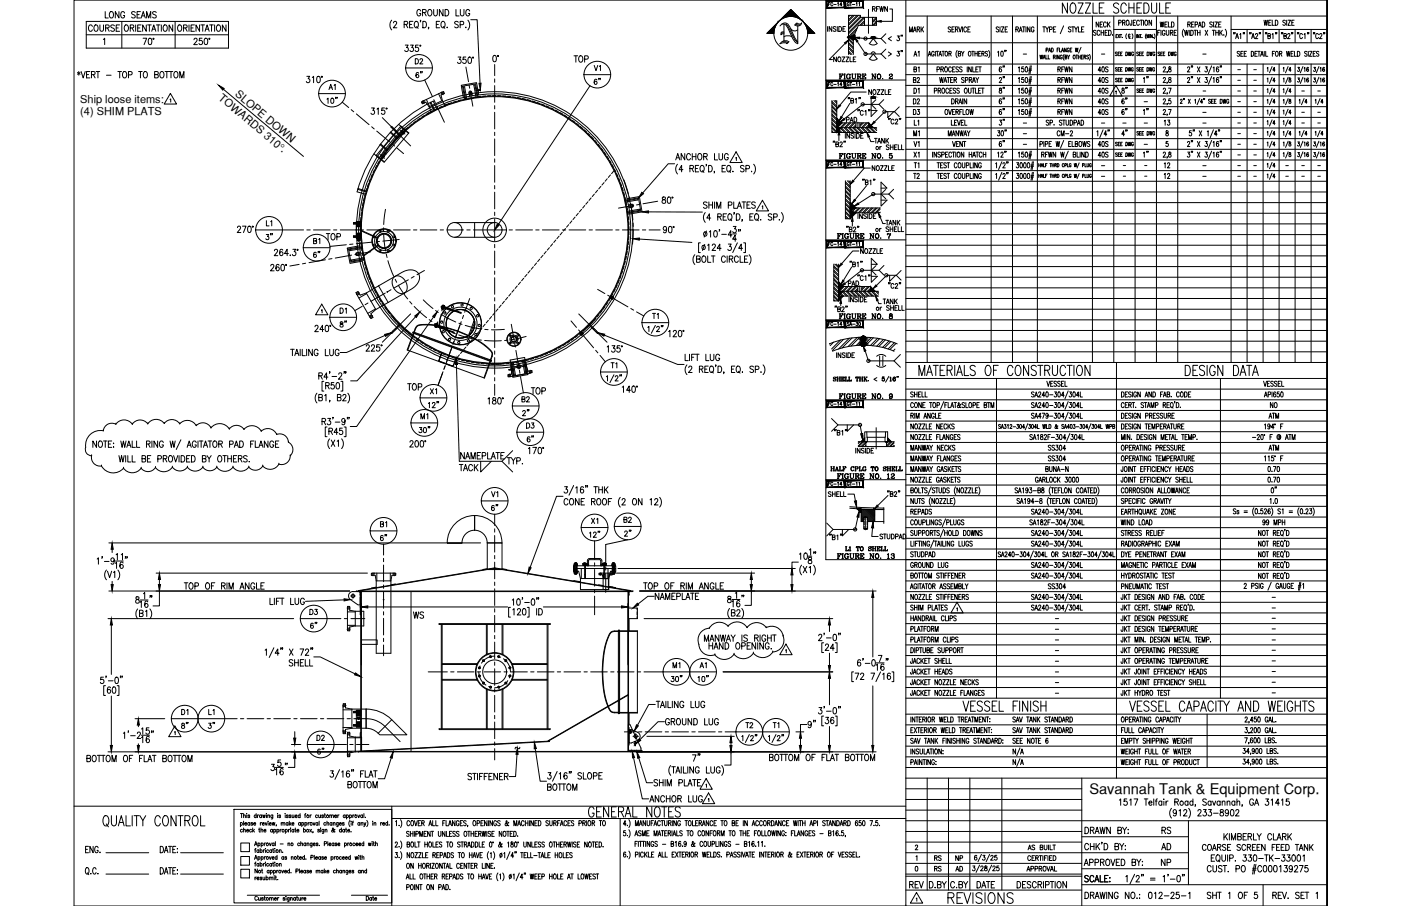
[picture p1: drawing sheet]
<svg xmlns="http://www.w3.org/2000/svg" width="432mm" height="279mm" viewBox="0 0 432 279" stroke-linecap="round" stroke-linejoin="round" font-family="sans-serif">
<defs><g id="words">
<text font-size="10.6" x="239.5" y="14.8">N</text>
<text font-size="6.6" x="291.4" y="279.8">REVISIONS</text>
<text font-size="5.7" x="248" y="225.8">9&quot;</text>
<g font-size="5.3">
<text x="26.5" y="10.9">COURSE</text>
<text x="176" y="20.5">TOP</text>
<text x="95.6" y="80.8">6&quot;</text>
<text x="124.9" y="121.7">TOP</text>
<text x="163" y="122.8">TOP</text>
<text x="161.6" y="137.6">6&quot;</text>
<text x="126.6" y="191.9">WS</text>
<text x="279.4" y="275.2">REV</text>
</g>
<g font-size="4.9">
<text x="31.4" y="6.7">LONG SEAMS</text>
<text x="306.9" y="23.3">6&quot;</text>
<text x="100.5" y="28.9">A1</text>
<text x="127.4" y="25">6&quot;</text>
<text x="182.4" y="27.2">6&quot;</text>
<text x="280.5" y="26.8">B2</text>
<text x="306.9" y="30">8&quot;</text>
<text x="337.6" y="26.8">40S</text>
<text x="355.2" y="26.8" transform="rotate(-90 355.2 26.8)">1&quot;</text>
<text x="306.9" y="33.2">6&quot;</text>
<text x="280.5" y="36.7">D3</text>
<text x="306.9" y="39.9">3&quot;</text>
<text x="337.6" y="36.7">40S</text>
<text x="355.2" y="36.7" transform="rotate(-90 355.2 36.7)">1&quot;</text>
<text x="361.9" y="39.9" transform="rotate(-90 361.9 39.9)">13</text>
<text x="310.8" y="46.6" transform="rotate(-90 310.8 46.6)">6&quot;</text>
<text x="337.6" y="46.6">40S</text>
<text x="337.6" y="49.7">40S</text>
<text x="355.2" y="49.7" transform="rotate(-90 355.2 49.7)">1&quot;</text>
<text x="280.8" y="56.4">T2</text>
<text x="358.1" y="56.4">12</text>
<text x="81.1" y="70.9">L1</text>
<text x="81.1" y="75.1">3&quot;</text>
<text x="99.8" y="75.1">TOP</text>
<text x="107.9" y="102" transform="rotate(-90 107.9 102)">8&quot;</text>
<text x="204.3" y="99.5" transform="rotate(-90 204.3 99.5)">T1</text>
<text x="131.6" y="122.8">X1</text>
<text x="159.8" y="125.2">B2</text>
<text x="128.8" y="130.5">M1</text>
<text x="160.2" y="129.5">2&quot;</text>
<text x="390.5" y="127">NO</text>
<text x="161.6" y="133.3">D3</text>
<text x="140.8" y="146.4">TACK</text>
<text x="150.6" y="154.5">V1</text>
<text x="394.8" y="153.1" transform="rotate(-90 394.8 153.1)">0&quot;</text>
<text x="116.4" y="163.7">B1</text>
<text x="191.6" y="166.5">2&quot;</text>
<text x="94.5" y="190.9">D3</text>
<text x="98.8" y="195.1" transform="rotate(-90 98.8 195.1)">6&quot;</text>
<text x="206" y="211.3">30&quot;</text>
<text x="214.1" y="211.3">10&quot;</text>
<text x="55" y="225.8">8&quot;</text>
<text x="63.1" y="225.8">3&quot;</text>
<text x="204.3" y="224.7">GROUND LUG</text>
<text x="229" y="225.8">T2</text>
<text x="237.4" y="225.8">T1</text>
<text x="96.7" y="229.7">D2</text>
<text x="100.9" y="233.9" transform="rotate(-90 100.9 233.9)">6&quot;</text>
<text x="357" y="263.2">AD</text>
<text x="357.4" y="258.2">RS</text>
<text x="357" y="268.1">NP</text>
</g>
<text font-size="4.5" x="335.7" y="244.9">Savannah Tank &amp; Equipment Corp.</text>
<g font-size="4.4">
<text x="268.1" y="4.6">RFWN</text>
<text x="279.4" y="10.9">MARK</text>
<text x="336.9" y="9.5">NECK</text>
<text x="356.7" y="9.5">WELD</text>
<text x="127" y="20.8">D2</text>
<text x="182.4" y="22.9">V1</text>
<text x="284.3" y="23.3" transform="rotate(-90 284.3 23.3)">B1</text>
<text x="284.3" y="18.7" transform="rotate(-90 284.3 18.7)">A1</text>
<text x="337.6" y="23.3">40S</text>
<text x="280.8" y="30">D1</text>
<text x="325.3" y="30">RFWN</text>
<text x="337.6" y="30">40S</text>
<text x="348.5" y="30" transform="rotate(-90 348.5 30)">8&quot;</text>
<text x="280.5" y="33.2">D2</text>
<text x="325.3" y="33.2">RFWN</text>
<text x="337.6" y="33.2">40S</text>
<text x="348.5" y="33.2" transform="rotate(-90 348.5 33.2)">6&quot;</text>
<text x="260" y="38.8">PAD</text>
<text x="284.3" y="39.9" transform="rotate(-90 284.3 39.9)">L1</text>
<text x="280.8" y="43">M1</text>
<text x="284.3" y="46.6" transform="rotate(-90 284.3 46.6)">V1</text>
<text x="324.9" y="43">CM-2</text>
<text x="348.5" y="43" transform="rotate(-90 348.5 43)">4&quot;</text>
<text x="280.8" y="52.9">T1</text>
<text x="284.3" y="49.7" transform="rotate(-90 284.3 49.7)">X1</text>
<text x="358.1" y="52.9">12</text>
<text x="272" y="70.6">TANK</text>
<text x="95.6" y="76.2">B1</text>
<text x="260.7" y="89.3">PAD</text>
<text x="271.3" y="94.9">TANK</text>
<text x="104.1" y="97.7">D1</text>
<text x="187.3" y="114.7">T1</text>
<text x="390.2" y="130.2">ATM</text>
<text x="390.2" y="140.1">ATM</text>
<text x="181.3" y="162.6">X1</text>
<text x="191.6" y="162.3">B2</text>
<text x="206.4" y="207.1">M1</text>
<text x="214.8" y="207.1">A1</text>
<text x="55" y="221.5">D1</text>
<text x="63.5" y="221.5">L1</text>
<text x="287.2" y="269.9">RS</text>
<text x="287.2" y="266.7">RS</text>
<text x="293.5" y="266.7">NP</text>
<text x="293.9" y="269.9">AD</text>
</g>
<g font-size="3.4">
<text x="72.3" y="29.4" transform="rotate(40 72.3 29.4)">SLOPE DOWN</text>
<text x="24.7" y="31.7">Ship loose items:</text>
<text x="24.7" y="35.5">(4) SHIM PLATS</text>
<text x="67.2" y="30.5" transform="rotate(40 67.2 30.5)">TOWARDS 310°.</text>
</g>
<text font-size="3.1" x="158" y="232.1">~</text>
<g font-size="2.6">
<text x="314.3" y="18">-</text>
<text x="338.7" y="18">-</text>
<text x="369.7" y="18">-</text>
<text x="380.6" y="22.6">-</text>
<text x="385.6" y="22.6">-</text>
<text x="370.1" y="29.3">-</text>
<text x="380.6" y="29.3">-</text>
<text x="380.6" y="26.1">-</text>
<text x="385.6" y="29.3">-</text>
<text x="385.6" y="26.1">-</text>
<text x="400.4" y="29.3">-</text>
<text x="405.3" y="29.3">-</text>
<text x="351.7" y="32.5">-</text>
<text x="369.7" y="36">-</text>
<text x="380.6" y="32.5">-</text>
<text x="380.6" y="36">-</text>
<text x="385.6" y="32.5">-</text>
<text x="385.6" y="36">-</text>
<text x="400.4" y="36">-</text>
<text x="405.3" y="36">-</text>
<text x="314.3" y="39.2">-</text>
<text x="338.7" y="39.2">-</text>
<text x="345" y="39.2">-</text>
<text x="351.7" y="39.2">-</text>
<text x="369.7" y="39.2">-</text>
<text x="380.6" y="39.2">-</text>
<text x="385.6" y="39.2">-</text>
<text x="400.4" y="39.2">-</text>
<text x="405.3" y="39.2">-</text>
<text x="314.3" y="42.3">-</text>
<text x="314.3" y="45.9">-</text>
<text x="351.7" y="45.9">-</text>
<text x="380.6" y="42.3">-</text>
<text x="380.6" y="45.9">-</text>
<text x="385.6" y="42.3">-</text>
<text x="385.6" y="45.9">-</text>
<text x="338.7" y="52.2">-</text>
<text x="345.4" y="52.2">-</text>
<text x="352.1" y="52.2">-</text>
<text x="369.7" y="52.2">-</text>
<text x="380.6" y="49">-</text>
<text x="380.6" y="52.2">-</text>
<text x="385.6" y="49">-</text>
<text x="385.6" y="52.2">-</text>
<text x="395.5" y="52.2">-</text>
<text x="400.4" y="52.2">-</text>
<text x="405.3" y="52.2">-</text>
<text x="338.7" y="55.7">-</text>
<text x="345.4" y="55.7">-</text>
<text x="352.1" y="55.7">-</text>
<text x="369.7" y="55.7">-</text>
<text x="380.6" y="55.7">-</text>
<text x="385.6" y="55.7">-</text>
<text x="395.5" y="55.7">-</text>
<text x="400.4" y="55.7">-</text>
<text x="405.3" y="55.7">-</text>
<text x="391.2" y="185.6">-</text>
<text x="324.6" y="191.9">-</text>
<text x="391.2" y="188.7">-</text>
<text x="391.2" y="191.9">-</text>
<text x="324.6" y="195.4">-</text>
<text x="391.2" y="195.1">-</text>
<text x="324.6" y="201.8">-</text>
<text x="324.6" y="198.6">-</text>
<text x="391.2" y="198.6">-</text>
<text x="391.2" y="201.8">-</text>
<text x="324.6" y="208.5">-</text>
<text x="324.6" y="205.3">-</text>
<text x="391.2" y="208.5">-</text>
<text x="391.2" y="205">-</text>
<text x="324.6" y="214.8">-</text>
<text x="324.6" y="211.7">-</text>
<text x="391.2" y="211.7">-</text>
<text x="391.2" y="214.8">-</text>
</g>
</g></defs>
<!-- layer: 2X2X14 -->
<g fill="none" stroke="#000" stroke-width=".31">
<path d="M125.9 39.2l-.8 .6M127.1 38.2l-.8 .6M128.3 37.3l-.8 .6M129.6 36.4l-.9 .6M130.9 35.6l-.9 .5M132.2 34.8l-.9 .5M133.5 34.1l-.9 .4M134.9 33.4l-.9 .4M136.3 32.8l-.9 .4M137.8 32.2l-1 .4M139.2 31.7l-1 .3M140.7 31.2l-1 .3"/>
<path d="M142.2 30.8l-1 .3M143.7 30.4l-1 .3M145.2 30.1l-1 .2M146.7 29.9l-1 .2M148.2 29.7l-1 .1M149.8 29.6l-1.1 .1M151.3 29.5h-1M151.8 29.5h1M153.4 29.5h1M154.9 29.6h1M156.4 29.7l1 .1M157.9 29.9l1.1 .1"/>
<path d="M159.5 30.1l1 .2M161 30.4l1 .2M162.5 30.7l1 .3M164 31.1l1 .3M165.4 31.6l1 .3M166.9 32.1l1 .4M168.3 32.7l1 .4M169.7 33.3l1 .4M171.1 34l.9 .4M172.5 34.7l.9 .5M173.8 35.4l.9 .6M175.1 36.2l.9 .6"/>
<path d="M176.4 37.1l.8 .6M177.7 38l.8 .7M178.8 39l.8 .6M112.6 59.5l-.2 1M113.1 58.1l-.3 .9M113.6 56.6l-.4 1M114.2 55.2l-.4 .9M114.7 53.7l-.4 1M115.4 52.4l-.4 .9M116.1 51l-.4 .9M116.9 49.7l-.5 .8M117.7 48.3l-.5 .9"/>
<path d="M118.6 47.1l-.6 .8M119.5 45.8l-.6 .9M120.4 44.6l-.6 .8M121.5 43.5l-.7 .7M122.5 42.3l-.7 .8M123.6 41.2l-.7 .8M124.7 40.2l-.7 .7M180 40l.8 .7M181.1 41l.8 .8M182.2 42.1l.7 .8M183.3 43.2l.7 .8M184.3 44.4l.6 .8"/>
<path d="M185.3 45.6l.6 .8M186.2 46.9l.6 .8M187 48.1l.6 .9M187.9 49.4l.5 .9M188.6 50.8l.5 .9M189.4 52.1l.4 .9M190 53.5l.5 .9M190.7 54.9l.4 1M191.2 56.3l.4 1M191.7 57.8l.4 1M192.2 59.3l.3 1M111 71.7l.1 1"/>
<path d="M111 70.1v1.1M111.1 73.2l.1 1.1M111.1 68.6v1M111.2 74.8l.1 1M111.2 67.1l-.1 1M111.4 65.6l-.1 1M111.4 76.3l.1 1M111.6 64l-.1 1M111.6 77.8l.2 1M111.9 62.5l-.2 1M111.9 79.3l.2 1M112.2 61l-.2 1"/>
<path d="M192.6 60.7l.2 1M193 62.3l.2 1M193.1 79.1l-.2 1M193.3 63.8l.1 1M193.3 77.5l-.1 1M193.5 65.3l.1 1M193.6 76l-.2 1M193.7 66.8l.1 1M193.7 74.5l-.1 1M193.8 68.3v1.1M193.8 72.9v1.1M193.9 69.9v1"/>
<path d="M193.9 71.4l-.1 1M112.2 80.8l.3 1M112.6 82.3l.3 1M113.1 83.8l.3 1M113.6 85.3l.4 .9M114.2 86.7l.4 .9M114.8 88.1l.4 .9M115.4 89.5l.5 .9M116.1 90.8l.5 1M116.9 92.2l.6 .9M117.7 93.5l.6 .8M118.6 94.8l.6 .8"/>
<path d="M119.5 96l.6 .8M120.5 97.2l.6 .8M121.5 98.4l.7 .7M122.5 99.5l.7 .8M182.6 99.3l-.7 .8M183.6 98.2l-.6 .7M184.6 97l-.6 .8M185.6 95.8l-.6 .8M186.5 94.5l-.6 .9M187.3 93.3l-.5 .8M188.2 91.9l-.6 .9M188.9 90.6l-.5 .9"/>
<path d="M189.6 89.2l-.5 .9M190.3 87.8l-.5 1M190.9 86.4l-.4 1M191.4 85l-.3 .9M191.9 83.5l-.3 1M192.4 82l-.3 1M192.7 80.6l-.2 1M123.6 100.6l.7 .7M124.7 101.7l.8 .6M125.9 102.7l.8 .6M127.1 103.7l.8 .6M128.3 104.6l.8 .6"/>
<path d="M129.6 105.4l.8 .6M130.9 106.3l.9 .5M132.2 107.1l.9 .4M133.6 107.8l.9 .4M134.9 108.5l1 .4M136.4 109.1l.9 .4M137.8 109.6l.9 .4M139.2 110.2l1 .3M140.7 110.6l1 .3M142.2 111l1 .3M143.7 111.4l1 .2M145.2 111.7l1 .2"/>
<path d="M146.7 111.9l1 .2M148.3 112.1l1 .1M149.8 112.2l1 .1M151.3 112.3h1M153.9 112.3h-1M155.4 112.2l-1 .1M157 112.1l-1.1 .1M158.5 111.9l-1 .1M160 111.6l-1 .2M161.5 111.3l-1 .2M163 111l-1 .2M164.5 110.6l-1 .2"/>
<path d="M165.9 110.1l-.9 .3M167.4 109.5l-1 .4M168.8 109l-.9 .3M170.2 108.3l-.9 .5M171.6 107.7l-.9 .4M173 106.9l-.9 .5M174.3 106.1l-.9 .6M175.6 105.3l-.9 .5M176.8 104.4l-.8 .6M178.1 103.5l-.9 .6M179.3 102.5l-.8 .6M180.4 101.5l-.8 .7"/>
<path d="M181.5 100.4l-.7 .7M110.8 182.4l.4 1.2v-1.3h-1.4l1 .1M111.2 182.3h82.5M194 182.4l-.3 1.2v-1.3h1.4l-1 .1"/>
<circle cx="152.4" cy="70.9" r="42.6"/>
</g>
<!-- layer: 0 -->
<g fill="none" stroke="#000" stroke-width=".31">
<path d="M254.5 0v172.6h154.5M279.2 19.7h129.8M279.2 13.2h129.8M279.2 5h129.8M279.2 0v279.4M285.8 5v106.8M305.5 5v106.8M312.1 5v106.8M319.7 5v106.8M336.7 5v106.8M343.3 5v106.8M343.3 9.1h13.1"/>
<path d="M349.8 9.1v102.7M356.4 5v106.8M363 5v106.8M379.4 5v106.8M379.4 9.1h29.6M384.4 9.1v4.1M384.4 19.7v92.1M389.3 9.1v4.1M389.3 19.7v92.1M394.2 9.1v4.1M394.2 19.7v92.1M399.2 9.1v4.1"/>
<path d="M399.2 19.7v92.1M404.1 9.1v4.1M404.1 19.7v92.1M409 0v279.4v-279.4h-386.2v279.4h386.2M254.5 24.7h24.7M279.2 39.5h129.8M279.2 36.2h129.8M279.2 32.9h129.8M279.2 29.6h129.8M279.2 26.3h129.8M279.2 23h129.8M254.5 49.3h154.5"/>
<path d="M279.2 59.2h129.8M279.2 55.9h129.8M279.2 52.6h129.8M279.2 46h129.8M279.2 42.8h129.8M254.5 74h24.7M279.2 78.9h129.8M279.2 75.6h129.8M279.2 72.3h129.8M279.2 69h129.8M279.2 65.8h129.8M279.2 62.5h129.8"/>
<path d="M254.5 98.6h154.5M279.2 82.2h129.8M279.2 85.5h129.8M279.2 88.8h129.8M279.2 92.1h129.8M279.2 95.4h129.8M279.2 108.5h129.8M279.2 101.9h129.8M279.2 105.2h129.8M279.2 116.7h129.8M279.2 111.8h129.8M279.2 120h129.8"/>
<path d="M307.1 116.7v98.6M344.1 111.8v128.2M376.2 116.7v98.6M254.5 123.3h154.5M279.2 139.7h129.8M279.2 136.4h129.8M279.2 133.1h129.8M279.2 126.6h129.8M279.2 129.9h129.8M254.5 147.9h24.7M279.2 159.4h129.8M279.2 156.1h129.8"/>
<path d="M279.2 152.9h129.8M279.2 149.6h129.8M279.2 146.3h129.8M279.2 143h129.8M279.2 162.7h129.8M279.2 166h129.8M279.2 169.3h129.8M279.2 175.9h129.8M279.2 179.2h129.8M279.2 182.5h129.8M279.2 185.7h129.8M279.2 189h129.8"/>
<path d="M279.2 192.3h129.8M279.2 195.6h129.8M279.2 198.9h129.8M279.2 202.2h129.8M279.2 205.5h129.8M279.2 208.7h129.8M279.2 212h129.8M279.2 215.3h129.8M279.2 236.7h129.8M279.2 233.4h129.8M279.2 230.1h129.8M279.2 226.8h129.8"/>
<path d="M279.2 223.5h129.8M279.2 220.2h129.8M279.2 240h129.8M285.8 240v34.5M292.3 240v34.5M298.9 240v34.5M308.8 240v34.5M333.4 240v39.4M372 220.2v16.5M22.8 248.6h256.4M72.1 249.6h48.7v28.8h-48.7zM74.1 253.8l.1-.1a.37 .37 0 0 1 .5 .4 .37 .37 0 0 1-.6 .2"/>
<path d="M74.1 250.9h.7M74.1 253.7v1.2M74.2 260h2.7v2.6h-2.7zM74.5 250.9v1.3M74.7 255.9a.35 .35 0 0 0-.5 0 .35 .35 0 0 0 0 .5 .35 .35 0 0 0 .5 0M75.1 251.5l.5-.1v.8M75.1 256l.5-.2v.8M75.1 250.9v1.3M75.1 253.2v1.3M75.1 255.3v1.3M75.4 254h.7l-.1-.2a.35 .35 0 0 0-.5 .1 .35 .35 0 0 0 .1 .5 .35 .35 0 0 0 .5-.1M76 256.1h.6v-.2a.36 .36 0 0 0-.5 0 .36 .36 0 0 0 0 .5 .36 .36 0 0 0 .5 0"/>
<path d="M76 251h.1M76.1 251.4v.8M77 251.5l-.2-.2-.4 .2 .5 .3v.3l-.5-.1M77 253.8a.36 .36 0 0 0-.5 0 .36 .36 0 0 0 0 .5 .36 .36 0 0 0 .5 0M77 253.7v.8M77.5 255.9a.35 .35 0 0 0-.5 0 .35 .35 0 0 0 0 .5 .35 .35 0 0 0 .5 0M77.9 253.8l-.2-.1-.4 .1 .5 .3v.3l-.5-.1M77.9 255.3v1.3M78.1 256.1l.3 .5M78.2 254h.6v-.2a.36 .36 0 0 0-.5 0 .36 .36 0 0 0 0 .5 .36 .36 0 0 0 .5 0M78.4 255.8l-.5 .6M79 251.5a.35 .35 0 0 0-.6 0 .35 .35 0 0 0 0 .5 .35 .35 0 0 0 .6 0"/>
<path d="M79 250.9v1.3M79.4 251.3v.9M79.5 260v1.2M79.7 255.8h.4M79.8 251.3l-.4 .4M79.9 255.3v1.1l.2 .2M80.2 253.7v.8M80.4 256l.5-.2 .1 .8M80.4 255.3v1.3M80.5 260v1.2M80.6 251.5a.35 .35 0 0 0-.5 0 .35 .35 0 0 0 0 .5 .35 .35 0 0 0 .5 0M80.6 251.3v.9"/>
<path d="M80.6 253.7l-.4 .3M80.8 254h.6v-.3a.37 .37 0 0 0-.6 .4 .37 .37 0 0 0 .6 .2M80.9 251.3l.3 .9 .2-.9 .2 .9 .2-.9M81.4 256.1h.6a.31 .31 0 0 0-.3-.4 .31 .31 0 0 0-.3 .4l.2 .5 .4-.2M81.4 260v.8M81.7 253.7l.3 .8 .3-.8M81.9 260l-.5 .3M82.1 251h.1M82.1 251.4v.8M82.5 251.5l.5-.1 .1 .8M82.5 251.3v.9M82.6 253.3h.1"/>
<path d="M82.6 253.7v.8M83 254h.6l-.1-.2a.35 .35 0 0 0-.4 .1 .35 .35 0 0 0 0 .5 .35 .35 0 0 0 .5-.1M83 260l.3 .8 .3-.8M83.9 253.7l.2 .8 .2-.8 .2 .8 .2-.8M84 255.9a.35 .35 0 0 0-.5 0 .35 .35 0 0 0 0 .5 .35 .35 0 0 0 .5 0M84 255.8v.8M84.1 251.3l-.1 1.2h-.4M84.1 251.5a.35 .35 0 0 0-.5 0 .35 .35 0 0 0 0 .5 .35 .35 0 0 0 .5 0M84.4 255.9a.35 .35 0 0 1 .5 0 .35 .35 0 0 1 0 .5 .35 .35 0 0 1-.5 0M84.4 255.8v1.2M84.5 260v.8M84.9 259.5v1.3"/>
<path d="M85.2 254.4l-.1 .3M85.3 255.9a.35 .35 0 0 1 .6 0 .35 .35 0 0 1 0 .5 .35 .35 0 0 1-.6 0M85.3 255.8v1.2M85.5 251h.1M85.6 251.4v.8M86.3 255.8v.8M86.5 251.5l-.2-.2-.4 .2 .5 .3v.3l-.5-.1M86.7 253.9l.5-.2v.8M86.7 253.7v.8M86.7 255.8l-.4 .3M87.2 253.9l.5-.2 .1 .8M87.8 251h.1"/>
<path d="M87.9 251.4v.8M87.9 255.9a.35 .35 0 0 1 .6 0 .35 .35 0 0 1 0 .5 .35 .35 0 0 1-.6 0M87.9 255.8v1.2M88.8 253.8a.36 .36 0 0 0-.5 0 .36 .36 0 0 0 0 .5 .36 .36 0 0 0 .5 0M88.8 253.7v.8M88.8 260v.8M88.8 251.5l-.2-.2-.4 .2 .6 .3v.3l-.6-.1M88.9 255.8v.8M89.2 253.2v1.3M89.3 255.8l-.4 .3M89.4 254l.3 .5M89.5 255.4h.1"/>
<path d="M89.6 255.8v.8M89.7 251.5l-.2-.2-.4 .2 .5 .3v.3l-.5-.1M89.7 253.7l-.5 .6M90 254h.6v-.2a.35 .35 0 0 0-.5 .1 .35 .35 0 0 0 0 .4 .35 .35 0 0 0 .5 0M90 251.3l.1 .8 .5-.2M90.6 255.9a.35 .35 0 0 0-.6 0 .35 .35 0 0 0 0 .5 .35 .35 0 0 0 .6 0M90.6 255.8v.8M90.6 251.3v.9M90.9 255.8h.3M91 251.7h.6l-.1-.3a.36 .36 0 0 0-.5 .1 .36 .36 0 0 0 .1 .5 .36 .36 0 0 0 .5 0M91 255.3v1.1l.3 .2M91.5 256.1h.6a.31 .31 0 0 0-.3-.4 .31 .31 0 0 0-.3 .4l.3 .5 .3-.2"/>
<path d="M92.5 251.5a.35 .35 0 0 0-.5 0 .35 .35 0 0 0 0 .5 .35 .35 0 0 0 .5 0M92.5 250.9v1.3M92.6 253.8a.36 .36 0 0 0-.5 0 .36 .36 0 0 0 0 .5 .36 .36 0 0 0 .5 0M92.6 253.7v.8M92.7 259.5v1.3M93 253.8l.1-.1a.37 .37 0 0 1 .5 .4 .37 .37 0 0 1-.6 .2M93 253.7v1.2M93.6 255.9a.35 .35 0 0 1 .5 0 .35 .35 0 0 1 0 .5 .35 .35 0 0 1-.5 0M93.6 255.3v1.3M93.9 251.3h.3M94 253.8l.1-.1a.37 .37 0 0 1 .5 .4 .37 .37 0 0 1-.6 .2M94 253.7v1.2"/>
<path d="M94.2 260v.8M94.3 250.9l-.3 .2v1.1M94.6 260v.8M95 253.7v.8M95.4 253.7l-.4 .3M95.5 255.8l.5 .8M95.6 251.3v.9M96 251.3l-.4 .4M96 255.8l-.5 .8M96.2 260l-.1 1.1-.4 .1M96.5 253.7l.3 .8 .3-.8M96.5 256.5l-.1 .3"/>
<path d="M97.9 251.5a.35 .35 0 0 0-.6 0 .35 .35 0 0 0 0 .5 .35 .35 0 0 0 .6 0M98 253.8a.36 .36 0 0 0-.6 0 .36 .36 0 0 0 0 .5 .36 .36 0 0 0 .6 0M98 253.7v.8M98.2 251.3l.1 .8 .5-.2M98.4 253.2v1.3M98.5 255.9l-.5-.1 .5 .6-.2 .2-.4-.2M98.8 251.3v.9M98.8 255.4h.1M98.8 255.8v.8M99.7 251.5l-.2-.2-.4 .2 .6 .3v.3l-.6-.1M99.8 255.8v1.1l-.5 .1M99.8 255.9a.35 .35 0 0 0-.5 0 .35 .35 0 0 0 0 .5 .35 .35 0 0 0 .5 0"/>
<path d="M99.9 251.3h.4M100.1 250.9v1l.3 .3M100.2 256l.5-.2 .1 .8M100.2 255.8v.8M100.4 253.8a.36 .36 0 0 0-.5 0 .36 .36 0 0 0 0 .5 .36 .36 0 0 0 .5 0M100.8 253.9l.5-.2v.8M100.8 253.2v1.3M101 259.5v1.3M101.6 251.5l.6-.1v.8M101.6 251.3v.9M102.2 251.5l.5-.1 .1 .8M102.3 253.8l-.1-.1a.37 .37 0 0 0-.5 .4 .37 .37 0 0 0 .6 .2"/>
<path d="M102.3 253.7v.8M102.7 253.9l.5-.2 .1 .8M102.7 253.7v.8M102.9 260v.8M103.1 251.7h.6a.31 .31 0 0 0-.3-.4 .31 .31 0 0 0-.3 .4l.3 .5 .3-.2M103.2 255.9l-.1-.1a.67 .67 0 0 1-.8 .7v-.4l.5-.4-.2-.4-.1 .5 .5 .7h.2M104.1 251.3v.9M104.2 253.7v1.1l-.4 .1M104.2 253.8a.36 .36 0 0 0-.5 0 .36 .36 0 0 0 0 .5 .36 .36 0 0 0 .5 0M104.5 251.3l-.4 .4M104.6 254h.6v-.2a.35 .35 0 0 0-.5 .1 .35 .35 0 0 0 0 .5 .35 .35 0 0 0 .5-.1M105.2 255.9a.35 .35 0 0 0-.5 0 .35 .35 0 0 0 0 .5 .35 .35 0 0 0 .5 0"/>
<path d="M105.2 255.3v1.3M106.1 253.8l-.2-.1-.4 .1 .5 .3v.3l-.5-.1M106.2 255.9a.35 .35 0 0 0-.5 0 .35 .35 0 0 0 0 .5 .35 .35 0 0 0 .5 0M106.2 255.8v.8M106.2 260v1.2M106.4 251.5a.35 .35 0 0 0-.5 0 .35 .35 0 0 0 0 .5 .35 .35 0 0 0 .5 0M106.4 251.3v.9M106.5 255.8h.3M106.6 255.3v1.1l.3 .2M106.8 251.5a.35 .35 0 0 1 .5 0 .35 .35 0 0 1 0 .5 .35 .35 0 0 1-.5 0M106.8 251.3v1.3M107.2 256.1h.6l-.1-.2a.35 .35 0 0 0-.5 0 .35 .35 0 0 0 .1 .5 .35 .35 0 0 0 .5 0"/>
<path d="M107.2 260v.8M107.6 260l-.4 .3M107.8 251.5a.35 .35 0 0 1 .5 0 .35 .35 0 0 1 0 .5 .35 .35 0 0 1-.5 0M107.8 251.3v1.3M107.9 253a1.45 1.45 0 0 0 0 1.9M108.2 256.5h.1M108.2 253.3h.1M108.2 253.7v.8M108.5 253.7h.4M108.7 251.3v.9M108.9 253.2l-.2 .3v1M109.2 251.3l-.5 .4"/>
<path d="M110.3 251.3l.3 .9 .3-.9M110.9 253.8a.36 .36 0 0 0-.5 0 .36 .36 0 0 0 0 .5 .36 .36 0 0 0 .5 0M110.9 253.7v.8M111.3 253.9l.5-.2 .1 .8M111.3 253.7v.8M111.8 251.5a.35 .35 0 0 0-.6 0 .35 .35 0 0 0 0 .5 .35 .35 0 0 0 .6 0M111.8 251.3v.9M112.1 259.5v1.3M112.2 253.7l.3 .8 .3-.8M112.2 250.9v1.3M112.5 254.5l-.4 .4M112.6 252h.1"/>
<path d="M113 253a1.45 1.45 0 0 1 0 1.9M113.5 260l.2 .8 .3-.8 .2 .8 .2-.8M114.7 259.6h.1M114.8 253.3h.1M114.9 253.7v.8M115 260h.4M115.2 259.5v1.1l.2 .2M115.3 253.9l.5-.2v.8M115.3 253.7v.8M115.7 259.5v1.3M117.3 253.7v.8M117.7 253.7l-.4 .3"/>
<path d="M117.9 254h.7l-.1-.2a.35 .35 0 0 0-.5 .1 .35 .35 0 0 0 .1 .5 .35 .35 0 0 0 .5-.1M119.5 253.8l-.1-.1a.37 .37 0 0 0-.6 .4 .37 .37 0 0 0 .7 .2M119.5 253.2v1.3M119.9 254.4h.1M120.8 252.4h158.4M120.8 248.6v30.8M191.1 252.4v27M279.2 243.2h54.2M279.2 246.5h54.2M279.2 249.8h54.2M279.2 256.4h54.2M279.2 259.7h54.2"/>
<path d="M279.2 253.1h129.8M333.4 258h32.9M366.3 253.1v19.7M74.2 268.1h2.7v2.6h-2.7zM74.2 264.1h2.7v2.7h-2.7zM76.2 276.1h22.3M78.4 260.8l.4-1.3 .5 1.3M78.4 265l.4-1.2 .5 1.2M78.5 262.1h.3M78.5 266.3h.3M78.6 260.4h.5M78.6 264.6h.5"/>
<path d="M78.6 270.5v.8M78.9 261.7l-.2 .2v1M78.9 265.9l-.2 .2v1M79 270.5l-.4 .3M79.2 270.8h.6l-.1-.2a.37 .37 0 0 0-.5 .3 .37 .37 0 0 0 .6 .2M79.3 268v1.2l-.7-1.2v1.2M79.3 276.7a.39 .39 0 0 0-.5-.3 .39 .39 0 0 0-.3 .5v.3a.39 .39 0 0 0 .3 .4 .39 .39 0 0 0 .5-.3M79.5 260.2a.35 .35 0 0 1 .5-.1 .35 .35 0 0 1 0 .5 .35 .35 0 0 1-.5 0M79.5 264.4l.1-.2a.36 .36 0 0 1 .5 .4 .36 .36 0 0 1-.6 .2M79.5 264.2v1.2M79.7 276.8v.8l.5-.2M79.8 262.3a.36 .36 0 0 0-.5-.1 .36 .36 0 0 0 0 .6 .36 .36 0 0 0 .5-.1"/>
<path d="M79.8 266.5a.35 .35 0 0 0-.5-.1 .35 .35 0 0 0 0 .6 .35 .35 0 0 0 .5-.1M79.8 262.1v.8M79.8 266.3v.8M80.2 262.3a.36 .36 0 0 1 .5-.1 .36 .36 0 0 1 0 .6 .36 .36 0 0 1-.5-.1M80.2 266.5a.35 .35 0 0 1 .5-.1 .35 .35 0 0 1 0 .6 .35 .35 0 0 1-.5-.1M80.2 261.7v1.2M80.2 265.9v1.2M80.2 276.8v.8M80.5 260.2a.35 .35 0 0 1 .5-.1 .35 .35 0 0 1 0 .5 .35 .35 0 0 1-.5 0M80.5 264.4l.1-.2a.37 .37 0 0 1 .5 .4 .37 .37 0 0 1-.6 .2M80.5 264.2v1.2M80.6 268.4h.3"/>
<path d="M80.7 270.7l-.2-.2-.4 .2 .5 .3v.3l-.5-.2M80.8 268v1l.2 .2M81 270.5l.1 .8 .5-.2M81.2 277l-.3-.2-.3 .2 .5 .3v.3l-.5-.1M81.2 262.1v.8M81.2 266.3v.8M81.4 276.8h.4M81.4 264.2v.8M81.6 262.1l-.4 .3M81.6 266.3l-.4 .3M81.6 276.4v1l.2 .2M81.6 270.5v.8"/>
<path d="M81.8 261.7h.1M81.8 265.9h.1M81.8 262.1v.8M81.8 266.3v.8M81.9 264.2l-.5 .3M82 270.7a.36 .36 0 0 1 .5-.1 .36 .36 0 0 1 0 .6 .36 .36 0 0 1-.5-.1M82 270.1v1.2M82.8 262.3a.36 .36 0 0 0-.5-.1 .36 .36 0 0 0 0 .6 .36 .36 0 0 0 .5-.1M82.8 266.5a.35 .35 0 0 0-.5-.1 .35 .35 0 0 0 0 .6 .35 .35 0 0 0 .5-.1M82.9 268.6l-.1-.2a.37 .37 0 0 0-.5 .4 .37 .37 0 0 0 .6 .2M82.9 268.4v.8M83 264.2l.3 .8 .3-.8"/>
<path d="M83 270.7l.5-.1v.7M83 270.5v.8M83.1 277l.5-.1 .1 .7M83.1 276.8v.8M83.4 268.6l.1-.2a.37 .37 0 0 1 .5 .4 .37 .37 0 0 1-.6 .2M83.4 268.4v1.2M83.5 270.7l.6-.1v.7M83.7 277l.5-.1v.7M83.7 262.3a.36 .36 0 0 0-.5-.1 .36 .36 0 0 0 0 .6 .36 .36 0 0 0 .5-.1M83.7 266.5a.35 .35 0 0 0-.5-.1 .35 .35 0 0 0 0 .6 .35 .35 0 0 0 .5-.1M83.7 262.1v.8M83.7 266.3v.8"/>
<path d="M83.9 264.5h.6l-.1-.2a.36 .36 0 0 0-.5 .1 .36 .36 0 0 0 .1 .5 .36 .36 0 0 0 .5-.1M84 262.1h.4M84 266.3h.4M84.2 261.7v1l.2 .2M84.2 265.9v1l.2 .2M84.3 268.6l.1-.2a.37 .37 0 0 1 .5 .4 .37 .37 0 0 1-.6 .2M84.3 268.4v1.2M84.5 260.2a.35 .35 0 0 0-.5-.1 .35 .35 0 0 0 0 .5 .35 .35 0 0 0 .5 0M84.5 270.1h.1M84.5 270.6v.7M84.6 277.2h.6a.31 .31 0 0 0-.3-.4 .31 .31 0 0 0-.3 .4l.2 .4 .4-.1M84.7 261.7h.1"/>
<path d="M84.7 265.9h.1M84.7 262.1v.8M84.7 266.3v.8M84.8 270.5h.4M85 270.1v1l.2 .2M85.3 268.4v.8M85.4 264.4l-.1-.2a.36 .36 0 0 0-.5 .4 .36 .36 0 0 0 .6 .2M85.4 263.8v1.2M85.6 276.8v.8M85.6 271.2h.1M85.7 268.4l-.4 .4M86 276.8l-.4 .4"/>
<path d="M86.1 262.3l.5-.2 .1 .8M86.1 266.5l.5-.2 .1 .8M86.1 262.1v.8M86.1 266.3v.8M86.4 260.3h.9M86.8 268.4l.3 .8 .3-.8M87.1 262.8h.1M87.4 264.4a.36 .36 0 0 0-.5-.1 .36 .36 0 0 0 0 .5 .36 .36 0 0 0 .5 0M87.4 264.2v.8M87.7 268.8h.6l-.1-.4a.37 .37 0 0 0-.5 .4 .37 .37 0 0 0 .6 .2M87.8 277l-.5-.1 .5 .6-.2 .1-.4-.1M88.1 276.4h.1"/>
<path d="M88.2 276.9v.7M88.3 264.4l-.1-.2-.4 .2 .5 .2v.4l-.5-.2M88.8 260.2l.5-.2v.8M89.1 276.8v1.1l-.4 .1M89.1 277a.34 .34 0 0 0-.5 0 .34 .34 0 0 0 0 .5 .34 .34 0 0 0 .5 0M89.2 268.6l-.1-.2a.37 .37 0 0 0-.5 .4 .37 .37 0 0 0 .6 .2M89.2 268v1.2M89.5 277l.5-.1 .1 .7M89.5 276.8v.8M89.7 269.1h.1M89.8 264.4l.5-.2v.8M89.8 264.2v.8"/>
<path d="M91.1 277a.35 .35 0 0 0-.6 0 .35 .35 0 0 0 0 .5 .35 .35 0 0 0 .6 0M91.1 276.8v.8M91.2 268.6h.6l.1-.5-.7-.1v1.2M91.4 276.8h.3M91.5 276.4v1l.3 .2M91.6 264.2h.4M91.8 263.8v1l.2 .2M92.1 276.8v.8l.5-.2M92.3 264.5h.6l-.1-.3a.36 .36 0 0 0-.5 .4 .36 .36 0 0 0 .6 .2M92.3 268v1.2M92.4 260.2a.35 .35 0 0 0-.6-.1 .35 .35 0 0 0 0 .5 .35 .35 0 0 0 .6 0M92.6 268.8h.7l-.1-.3a.36 .36 0 0 0-.5 .1 .36 .36 0 0 0 .1 .5 .36 .36 0 0 0 .5-.1"/>
<path d="M92.6 276.8v.8M92.7 260.2l.5-.2 .1 .8M93 276.8v.8M93.5 276.8l-.5 .4M93.7 277.2h.6l-.1-.3a.36 .36 0 0 0-.5 .1 .36 .36 0 0 0 .1 .5 .36 .36 0 0 0 .5 0M93.8 264.4a.36 .36 0 0 0-.5-.1 .36 .36 0 0 0 0 .5 .36 .36 0 0 0 .5 0M93.8 263.8v1.2M94.2 268.6l-.1-.2a.37 .37 0 0 0-.6 .4 .37 .37 0 0 0 .7 .2M94.2 268.4v.8M94.2 260.2a.35 .35 0 0 0-.5-.1 .35 .35 0 0 0 0 .5 .35 .35 0 0 0 .5 0M94.3 264.9h.1M94.6 260.2l.5-.2 .1 .8"/>
<path d="M95.1 268.6l-.5-.2v.3l.5 .3-.2 .2-.4-.2M95.4 268.8h.6l-.1-.4a.37 .37 0 0 0-.5 .4 .37 .37 0 0 0 .6 .2M95.8 264.4h.6v-.6h-.6v1.2M96.2 260.2a.35 .35 0 0 0-.5-.1 .35 .35 0 0 0 0 .5 .35 .35 0 0 0 .5 0M96.5 260.3h.6v-.2a.36 .36 0 0 0-.5 .1 .36 .36 0 0 0 0 .4 .36 .36 0 0 0 .5 0M96.9 263.8v1.2M97.2 264.5h.7l-.2-.3a.36 .36 0 0 0-.5 .4 .36 .36 0 0 0 .7 .2M97.5 268.6l.5-.2v.8M97.5 268.4v.8M98 260.2l-.5-.2 .5 .6-.2 .2-.3-.2M98 268.6l.5-.2 .1 .8M98.4 260.7h.1"/>
<path d="M98.8 264.4a.36 .36 0 0 0-.5-.1 .36 .36 0 0 0 0 .5 .36 .36 0 0 0 .5 0M98.8 264.2v.8M99.5 268.6l-.1-.2a.37 .37 0 0 0-.5 .4 .37 .37 0 0 0 .6 .2M99.5 268.4v.8M99.7 264.4l-.2-.2-.4 .2 .6 .2v.4l-.6-.2M99.9 260.2h.7v-.5l-.7-.2v1.3M99.9 268v1.2M100 264.5h.6v-.2a.36 .36 0 0 0-.5 .1 .36 .36 0 0 0 0 .5 .36 .36 0 0 0 .5-.1M100.2 268.8l.3 .4M100.5 268.4l-.6 .6M100.8 268.8h.6l-.1-.4a.37 .37 0 0 0-.5 .4 .37 .37 0 0 0 .6 .2M101.4 260.3h.6a.31 .31 0 0 0-.3-.3 .31 .31 0 0 0-.3 .3l.2 .5 .4-.2"/>
<path d="M102 264.4a.36 .36 0 0 1 .6-.1 .36 .36 0 0 1 0 .5 .36 .36 0 0 1-.6 0M102 264.2v1.2M102.9 260.2a.35 .35 0 0 0-.5-.1 .35 .35 0 0 0 0 .5 .35 .35 0 0 0 .5 0M103 264.2v.8M103.4 268.6l-.1-.2a.37 .37 0 0 0-.5 .4 .37 .37 0 0 0 .6 .2M103.4 264.2l-.4 .3M103.7 268.6l.5-.2 .1 .8M103.7 268v1.2M103.8 260.2l-.5-.2v.3l.5 .3-.2 .2-.3-.2M104.1 260.3h.7l-.1-.2a.36 .36 0 0 0-.5 .1 .36 .36 0 0 0 .1 .4 .36 .36 0 0 0 .5 0M105.2 264.4a.36 .36 0 0 0-.5-.1 .36 .36 0 0 0 0 .5 .36 .36 0 0 0 .5 0M105.3 268.6l-.1-.2a.37 .37 0 0 0-.6 .4 .37 .37 0 0 0 .7 .2"/>
<path d="M105.3 268.4v.8M105.5 264.5h.6v-.2a.36 .36 0 0 0-.5 .1 .36 .36 0 0 0 0 .4 .36 .36 0 0 0 .5 0M105.7 268.6l.5-.2v.8M105.7 268.4v.8M106.2 260.2a.35 .35 0 0 1 .5-.1 .35 .35 0 0 1 0 .5 .35 .35 0 0 1-.5 0M106.4 264.5h.7l-.1-.2a.36 .36 0 0 0-.5 .1 .36 .36 0 0 0 .1 .5 .36 .36 0 0 0 .5-.1M107.2 268.4v1.1l-.5 .1M107.2 268.6l-.1-.2a.37 .37 0 0 0-.5 .4 .37 .37 0 0 0 .6 .2M107.6 268.8h.6l-.1-.4a.37 .37 0 0 0-.5 .4 .37 .37 0 0 0 .6 .2M108 264.4l-.1-.2a.36 .36 0 0 0-.5 .4 .36 .36 0 0 0 .6 .2M108 263.8v1.2M108.3 276.1h11.1"/>
<path d="M109.1 268.6l-.6-.2v.3l.6 .3-.3 .2-.3-.2M109.3 260.2a.35 .35 0 0 0-.5-.1 .35 .35 0 0 0 0 .5 .35 .35 0 0 0 .5 0M109.4 264.2l.2 .8 .2-.8 .2 .8 .2-.8M109.7 260.3h.6a.31 .31 0 0 0-.3-.3 .31 .31 0 0 0-.3 .3l.2 .5 .4-.2M110.6 260.3h.6l-.1-.2a.36 .36 0 0 0-.4 .1 .36 .36 0 0 0 0 .4 .36 .36 0 0 0 .5 0M110.5 263.8h.1M110.6 264.2v.8M110.9 264.2h.4M111 263.8v1l.3 .2M111 268.6l-.1-.2a.37 .37 0 0 0-.5 .4 .37 .37 0 0 0 .6 .2M111 268.4v.8M111.4 268.6l.6-.2v.8"/>
<path d="M111.4 268.4v.8M111.6 264.4l.5-.2 .1 .8M111.6 263.8v1.2M112.1 260.2a.35 .35 0 0 0-.5-.1 .35 .35 0 0 0 0 .5 .35 .35 0 0 0 .5 0M112.9 276.4a.64 .64 0 0 1 .7 .6 .64 .64 0 0 1-.7 .6zM113 268.6l-.1-.2a.37 .37 0 0 0-.5 .4 .37 .37 0 0 0 .6 .2M113 268v1.2M114.5 277a.35 .35 0 0 0-.5 0 .35 .35 0 0 0 0 .5 .35 .35 0 0 0 .5 0M114.5 276.8v.8M114.7 260v.8M114.8 276.8h.4M115 276.4v1l.2 .2"/>
<path d="M115.5 277.2h.6a.31 .31 0 0 0-.3-.4 .31 .31 0 0 0-.3 .4l.2 .4 .4-.1M115.7 260.2l.5-.2 .1 .8M279.2 266.3h54.2M279.2 263h87.1M279.2 270.2h54.2M279.2 269.6h54.2M279.2 274.5h54.2M333.4 272.8h75.6M333.4 267.9h32.9M389.3 272.8v6.6"/>
<circle cx="87.3" cy="256.1" r=".39"/>
<circle cx="94.8" cy="256.1" r=".39"/>
<circle cx="94.9" cy="251.7" r=".39"/>
<circle cx="95.9" cy="254" r=".39"/>
<circle cx="101" cy="251.7" r=".39"/>
<circle cx="109.7" cy="251.7" r=".39"/>
<circle cx="80" cy="268.8" r=".39"/>
<circle cx="82.4" cy="260.3" r=".39"/>
<circle cx="82.4" cy="277.2" r=".39"/>
<circle cx="82.4" cy="264.6" r=".39"/>
<circle cx="85.4" cy="262.5" r=".4"/>
<circle cx="85.4" cy="266.7" r=".39"/>
<circle cx="86.2" cy="268.8" r=".39"/>
<circle cx="90" cy="260.4" r=".39"/>
<circle cx="91" cy="264.6" r=".39"/>
<circle cx="104" cy="264.6" r=".39"/>
<circle cx="108.1" cy="260.4" r=".39"/>
</g>
<!-- layer: NAMEPLATE -->
<path d="M135.3 111.1l.8-2.3-.8 2.5 4.2 1.6M135.3 111.1l.1 .3M135.4 111.5l4 1.4M139.7 112.8l-.3 .1M139.8 112.8l.7-2.4-.8 2.3-.2 .1M193.7 187.5h2.7v3.3h-2.7zM196.4 187.5v.6M196.4 188.6v1.1M196.4 190.2v.6" fill="none" stroke="#000" stroke-width=".31"/>
<!-- layer: DIM -->
<g fill="none" stroke="#000" stroke-width=".31">
<path d="M26.6 6.6h43.8v8.2h-43.8zM26.6 10.7h43.8M31.9 12.2l.4-.4v2M37.5 6.6v8.2M40.1 8.6l1-.1 .1-.6-1.1-.2v2M40.7 8.6l.6 1.1M41.8 7.7v2M42.4 8.6h.7M43.5 7.7h-1.1v2h1.1M44.1 11.8h1.1l-.8 2M45.1 7.7v2l-1.1-2v2M45.9 11.9h.7l.1 .3v1.2l-.4 .4-.4-.1-.1-.3-.1-.8z"/>
<path d="M46 7.7v2M46.8 9.7l.6-2 .6 2M47 9h.8M48.7 7.7v2M49.7 7.7v2M50.6 7.8l.2-.1a1 1 0 0 1 .8 1 1 1 0 0 1-.8 1 1.26 1.26 0 0 1-.2-1.9zM53.2 7.7v2l-1.1-2v2M54 6.6v8.2M55.1 7.8l.1-.1a1 1 0 0 1 .8 1 1 1 0 0 1-.8 1 1.28 1.28 0 0 1-.1-1.9zM56.6 8.6l.9-.1 .1-.6-1-.2v2M57.1 8.6l.6 1.1M58.3 7.7v2"/>
<path d="M58.9 8.6h.6M59.8 12.3l.2-.4 .4-.1 .3 .6-1 1.4h1.1M59.9 7.7h-1v2h1M61.5 7.7v2l-1.1-2v2M61.9 7.7h1.1M62.3 11.8h-.8l-.1 .8a.61 .61 0 0 1 .9 .1 .61 .61 0 0 1-.1 .9 .61 .61 0 0 1-.9-.2M62.5 7.7v2M63.2 11.9h.6l.1 .3v1.2l-.4 .4-.5-.4-.1-.8zM63.2 9.7l.6-2 .7 2M63.4 9h.8M64.6 7.7h1.1M65.2 7.7v2"/>
<path d="M66.1 7.7v2M67 7.8l.2-.1a1 1 0 0 1 .8 1 1 1 0 0 1-.8 1 1.24 1.24 0 0 1-.2-1.9zM69.7 7.7v2l-1.2-2v2M120.7 6.2a2.3 2.3 0 0 0 0 3M121.3 7.1l.3-.5h.3l.4 .4-1.1 1.6h1.1M124.6 7.5l.9-.1 .1-.6-1-.2v2M124.9 13.9h.9l-.5 .8a.6 .6 0 0 1 .5 .9 .6 .6 0 0 1-1-.1M125.1 7.5l.6 1.1M126.2 7.5h.7M126.5 13.9h.9l-.5 .8a.6 .6 0 0 1 .5 .9 .6 .6 0 0 1-1.1-.1M127.3 6.6h-1.1v2h1.1M128 6.7l.2-.1a1.02 1.02 0 0 1 .8 1 1.02 1.02 0 0 1-.8 1 1.27 1.27 0 0 1-.2-1.9z"/>
<path d="M128.4 8.2l.5 .5M128.9 13.9h-.8l-.1 .9a.61 .61 0 0 1 .9 0 .61 .61 0 0 1-.1 .9 .61 .61 0 0 1-.8-.2M129.7 3.4a.61 .61 0 0 0-.8-.5 .61 .61 0 0 0-.4 .8v.4a.61 .61 0 0 0 .6 .8 .61 .61 0 0 0 .6-.8h-.4M129.7 6.3l-.2 .5M130.2 3.9l1-.1 .1-.7-1.1-.2v2M130.3 6.6a1 1 0 0 1 1.2 1 1 1 0 0 1-1.2 1zM130.8 3.9l.6 1M132.1 3l.2-.1a1.01 1.01 0 0 1 .8 1 1.01 1.01 0 0 1-.8 1 1.27 1.27 0 0 1-.2-1.9zM132.1 8.5l-.1 .4M133.7 2.9v1.4l.5 .6 .5-.3 .1-1.7M134.5 7.5h.6M135.5 6.6h-1v2h1"/>
<path d="M136.2 6.7l.2-.1a1.01 1.01 0 0 1 .8 1 1.01 1.01 0 0 1-.8 1 1.29 1.29 0 0 1-.2-1.9zM136.5 2.9v2l-1.1-2v2M136.6 8.2l.5 .5M137.2 2.9a1.01 1.01 0 0 1 1.1 1 1.01 1.01 0 0 1-1.1 1zM137.7 8.5h.2zM140.5 2.9v2h1M141.2 17.6h.8l-.4 .8a.6 .6 0 0 1 .5 .9 .6 .6 0 0 1-1.1-.1M141.2 6.9l-.4-.3-.7 .3 .2 .4 .9 .5-.1 .7-.6 .1-.4-.3M141.8 7.6l1-.1 .1-.7-1.1-.2v2M141.9 2.9v1.4l.5 .6 .5-.3 .1-1.7M143.6 8.4h.1M143.6 17.6h-.8l-.1 .8a.62 .62 0 0 1 .9 .1 .62 .62 0 0 1-.1 .9 .62 .62 0 0 1-.9-.2"/>
<path d="M144.2 6.2a2.3 2.3 0 0 1 0 3M144.4 17.7l.3-.1a1.06 1.06 0 0 1 .6 1 1.06 1.06 0 0 1-.6 1l-.3-.1-.2-.8zM144.8 3.4a.61 .61 0 0 0-.8-.5 .61 .61 0 0 0-.4 .8v.4a.61 .61 0 0 0 .6 .8 .61 .61 0 0 0 .6-.8h-.4M145.1 6.1h2l.9 19.6M152.1 17.2l.3-.1a1.07 1.07 0 0 1 .6 1 1.07 1.07 0 0 1-.6 1 1.35 1.35 0 0 1-.3-1.9zM23.9 22.4l.8 .5M24.3 22.1v1.1M24.7 22.4l-.8 .5M25 22.1l.6 1.9 .7-1.9M26.7 23h.6M27.7 22.1h-1v1.9h1M28.2 23l.9-.1 .1-.7-1-.1v1.9"/>
<path d="M28.7 23l.6 1M29.6 22.1h1.1M30.2 22.1v1.9M32.8 23.2h1.4M36.3 22.1h1.1M36.9 22.1v1.9M38.1 22.2l.1-.1a1 1 0 0 1 .9 .9 1 1 0 0 1-.9 1 1.24 1.24 0 0 1-.1-1.8zM39.6 23.1l1-.1v-.8l-1-.1v1.9M42.7 22.1h1.1M43.3 22.1v1.9M44.5 22.2l.1-.1a1 1 0 0 1 .8 .9 1 1 0 0 1-.8 1 1.24 1.24 0 0 1-.1-1.8zM47.7 23l.9-.1 .1-.7-1-.1v1.9l1-.1 .1-.5-.4-.4"/>
<path d="M49.6 22.2l.1-.1a1 1 0 0 1 .9 .9 1 1 0 0 1-.9 1 1.24 1.24 0 0 1-.1-1.8zM50.9 22.1h1.1M51.4 22.1v1.9M52.1 22.1h1.2M52.7 22.1v1.9M53.9 22.2l.2-.1a1 1 0 0 1 .8 .9 1 1 0 0 1-.8 1 1.24 1.24 0 0 1-.2-1.8zM55.4 24v-1.9l.6 1.9 .7-1.9v1.9M68.9 27.5l24.6 20.7M94.6 23.5h.8l-.4 .8a.6 .6 0 0 1 .4 .9 .6 .6 0 0 1-1-.1M96.2 23.9l.4-.4v2M97.8 23.6l.3-.1a1.07 1.07 0 0 1 .6 1 1.07 1.07 0 0 1-.6 1l-.3-.1-.2-.7zM98.2 28.9h8.2"/>
<path d="M100.8 30.6l.3-.3v1.6M102.1 30.4a.78 .78 0 0 1 .9 .5 .78 .78 0 0 1-.5 1l-.5-.3zM114.5 33.3h.9l-.5 .8a.6 .6 0 0 1 .5 .9 .6 .6 0 0 1-1.1-.1M116.2 33.7l.4-.4v2M118.5 33.3h-.8l-.1 .8a.62 .62 0 0 1 .9 .1 .62 .62 0 0 1-.1 .9 .62 .62 0 0 1-.9-.2M125.1 21h8.2M180 23h8.2M181.8 26.5l-28.3 42.8M118.5 48.1l-.7 .8M124.7 40.6l-.6 .8M207.9 50.5h-1.9l-7.9 9M208.3 49.3l.6-2 .6 2"/>
<path d="M208.5 48.7h.8M208.8 50.7a2.3 2.3 0 0 0 0 3M210.5 52.3h-1.2l.8-1.3v2M211.1 47.3v2l-1.2-2v2M212.6 52l1-.1 .1-.7-1.1-.2v2M212.8 47.8a.62 .62 0 0 0-.7-.4 .62 .62 0 0 0-.5 .7v.5a.62 .62 0 0 0 .5 .7 .62 .62 0 0 0 .7-.4M213.2 52l.6 1M213.4 47.3v2M213.4 48.3h1.1M214.3 52h.7M214.5 47.3v2M215.3 47.5l.2-.2a1 1 0 0 1 .8 1 1 1 0 0 1-.8 1 1.24 1.24 0 0 1-.2-1.8z"/>
<path d="M215.3 51h-1v2h1M216.1 51.1l.1-.1a1.01 1.01 0 0 1 .9 1 1.01 1.01 0 0 1-.9 1 1.27 1.27 0 0 1-.1-1.9zM216.5 52.6l.5 .6M216.9 48.3l.9-.1 .1-.7-1-.2v2M217.4 48.3l.6 1M217.8 50.7h-.2h.2l-.2 .5M218.4 51a1.01 1.01 0 0 1 1.1 1 1.01 1.01 0 0 1-1.1 1zM220.2 47.3v2h1M220.2 52.9l-.1 .5M221.6 47.3l.1 1.7 .4 .3 .5-.3 .1-1.7M222.5 52h.7M223.6 51h-1.1v2h1.1"/>
<path d="M224.3 51.1l.2-.1a1.01 1.01 0 0 1 .8 1 1.01 1.01 0 0 1-.8 1 1.29 1.29 0 0 1-.2-1.9zM224.5 47.8a.61 .61 0 0 0-.8-.4 .61 .61 0 0 0-.4 .7v.5a.61 .61 0 0 0 .6 .7 .61 .61 0 0 0 .6-.7h-.5M224.7 52.6l.5 .6M225.9 52.8v.2zM229.3 51.3l-.4-.3-.7 .3 .2 .5 .9 .4a.48 .48 0 0 1-.4 .8l-.7-.3M229.9 52h.9l.1-.8-1-.2v2M231.6 52.9h.1zM232.3 50.7a2.3 2.3 0 0 1 0 3M73.2 70.2l.3-.5 .5 .1 .1 .3-.2 .7-.8 .9h1.1M74.7 69.7h1.1l-.8 2M76.5 69.8l.3-.1a1.07 1.07 0 0 1 .6 1 1.07 1.07 0 0 1-.6 1l-.3-.1-.2-.7zM78.8 70.9h8.2"/>
<path d="M84.6 77.3l.3-.4 .5 .1 .2 .3-1.1 1.5h1.1M87.1 77.2l-.4-.3a1.14 1.14 0 0 0 0 1.9 .59 .59 0 0 0 .5-.7 .59 .59 0 0 0-.8-.4l-.2 .5M88.9 78.2h-1.2l.8-1.3v1.9M89.5 78.7v.1zM90.3 76.9h.8l-.4 .7a.6 .6 0 0 1 .5 .9 .6 .6 0 0 1-1.1 0M93.5 76.4h8.2M197.1 73.7l16.2 1.1M199.9 65.3l16.6 .1M204.2 60.8v.6a.72 .72 0 0 1 .9 .4 .72 .72 0 0 1-.3 .9 .64 .64 0 0 1-.8-.7 .64 .64 0 0 1 .9-.5l.2-.3-.1-.4zM205.4 70.5a.53 .53 0 0 1-.5 .6 .53 .53 0 0 1-.5-.7l.5-.6a1.08 1.08 0 0 1 .6 1 1.08 1.08 0 0 1-.7 1l-.3-.3M205.9 60.8l.2-.1a1.06 1.06 0 0 1 .7 1 1.06 1.06 0 0 1-.7 1l-.4-.8zM206.2 69.9h.7l.2 .3v1.2l-.4 .4-.6-.4z"/>
<path d="M214.1 78.5a2.31 2.31 0 0 0 0 3.1M214.7 79.9l1-.1v-.8l-1-.1v2l1-.1 .1-.6-.4-.3M215.9 74.9h-.6v3h.6M216.5 79.2l.3-.3a1 1 0 0 1 .8 1 1 1 0 0 1-.8 1l-.5-.7zM217.2 75.4l-.7 1.8M217.4 65.6a2.24 2.24 0 0 0 0 3M217.7 71.2l-.7 1.9M217.9 62.5l-.4-.2-.7 .2 .2 .5 .8 .5 .1 .4-.4 .3-.7-.3M218.1 75.6l.4-.3v1.9M218.1 78.9v2h1M218.5 62.3v1.9M218.5 63.2h1.1"/>
<path d="M218.6 71.5l.4-.4v2M219.1 67.2h-1.3l.9-1.3v2M219.2 78.9h1.2M219.5 75.7l.4-.4h.3l.3 .3-1 1.6h1.1M219.6 62.3v1.9M219.8 78.9v2M220.2 71.2h.7l.1 .3v1.2l-.4 .4-.6-.4v-.7zM220.2 62.3v1.9M220.9 64.2v-1.9l.6 1.9 .7-1.9v1.9M221.2 66.9l1-.1 .1-.7-1.1-.2v2M221.8 66.9l.5 1M221.8 70.9h-.2h.2l-.2 .4"/>
<path d="M222.3 76.6h-1.3l.8-1.3v1.9M222.4 72.3h1.5M222.9 66.9h.6M223.6 79.4a.62 .62 0 0 0-.8-.5 .62 .62 0 0 0-.4 .8v.5a.62 .62 0 0 0 .4 .7 .62 .62 0 0 0 .8-.5M223.9 65.9h-1v2h1M224.1 78.9v2M224.5 75.3h.9l-.5 .7a.6 .6 0 0 1 .5 1 .6 .6 0 0 1-1.1-.1M224.5 63.3l.9-.1v-.8l-.9-.1v1.9M224.6 66l.2-.1a1 1 0 0 1 .8 1 1 1 0 0 1-.8 1 1.29 1.29 0 0 1-.2-1.9zM224.8 79.9l.9-.1 .1-.7-1-.2v2M225 67.5l.5 .6M225.3 79.9l.6 1"/>
<path d="M225.6 72.5h-1.2l.8-1.4v2M225.8 72.1h1.2M226 69.8h.9l-.5 .8a.6 .6 0 0 1 .5 .9 .6 .6 0 0 1-1.1-.1M226.1 62.3v1.9h1M226.3 65.6h-.2h.2l-.2 .5M226.9 65.9a1 1 0 0 1 1.2 1 1 1 0 0 1-1.2 1zM227 73.8h-1.2l.8-1.3v1.9M227.3 64.2l.6-1.9 .7 1.9M227.3 74.9l-1.5 3M227.5 63.6h.8M227.6 79.4a.62 .62 0 0 0-.8-.5 .62 .62 0 0 0-.4 .8v.5a.62 .62 0 0 0 .4 .7 .62 .62 0 0 0 .8-.5M227.7 70.9l-.1 .4"/>
<path d="M228.1 78.9v2h1M228.2 70.9h-.2h.2l-.2 .4M228.7 62.3h1.1M228.8 67.8h-.2h.2l-.2 .5M228.9 76.6h-1.2l.8-1.3v1.9M229.2 74.9h.5v3h-.5M229.3 62.3v1.9M229.5 79.9h.6M230.2 63.2h.7M230.5 78.9h-1v2h1M230.9 78.5a2.31 2.31 0 0 1 0 3.1M231.1 66.9h.6"/>
<path d="M231.3 62.3h-1.1v1.9h1.1M232.1 65.9h-1v2h1M232.8 62.5l-.4-.2-.6 .1-.1 .5 .9 .5 .2 .5-.4 .3-.7-.3M232.9 66l.1-.1a1 1 0 0 1 .9 1 1 1 0 0 1-.9 1 1.27 1.27 0 0 1-.1-1.9zM233.3 67.5l.4 .6M234.5 67.7h.1M237.9 66.2l-.4-.3-.7 .3 .1 .5 .9 .4 .1 .5-.4 .3-.7-.3M238.4 67l1-.1v-.9l-1-.1v2M240.1 67.8h.2zM240.8 65.6a2.24 2.24 0 0 1 0 3M83.5 82l.3-.5h.3l.3 .4-.2 .7-.8 .9h1.1M86 81.8l-.3-.3a1.12 1.12 0 0 0-.1 2 .58 .58 0 0 0 .5-.8 .58 .58 0 0 0-1-.1l-.1 .2"/>
<path d="M86.8 81.6l.2-.1a1.09 1.09 0 0 1 .7 1 1.09 1.09 0 0 1-.7 1 1.43 1.43 0 0 1-.2-1.9zM101.7 97.9h8.2M128.1 97.7l-18.1 19.8h-1.9M133.6 97.7l-23.7 33.8h-1.9M197.9 99.5h8.2M89.6 107.7h1.1M90.1 107.7v2M90.8 109.7l.7-2 .6 2M91.1 109h.8M92.5 107.7v2M93.2 107.7v2h.9M94.5 107.7v2"/>
<path d="M96.3 107.7v2l-1.2-2v2M97.1 100.8l.1-.4 .5-.1 .3 .6-1 1.4h1.1M98 108.2a.62 .62 0 0 0-.7-.5 .62 .62 0 0 0-.5 .8v.4a.62 .62 0 0 0 .6 .8 .62 .62 0 0 0 .6-.8h-.4M98.3 115.9l.9-.1 .1-.6-1-.2v1.9M98.8 115.9l.6 1M99.8 101.6h-1.2l.8-1.3v2M99.8 117.6h-.5v3h.5M100.3 107.7v2h.9M100.4 118.9l.9-.1 .1-.6-1-.2v2M100.4 100.4l.3-.1a1.07 1.07 0 0 1 .6 1 1.07 1.07 0 0 1-.6 1 1.41 1.41 0 0 1-.3-1.9zM100.9 118.9l.6 1.1M101 116.3h-1.2l.8-1.3v1.9"/>
<path d="M101.6 107.7v1.4l.5 .6 .6-.3v-1.7M101.7 114.7h-.2h.2l-.2 .5M102.3 116.1h1.5M102.9 118h-.8l-.1 .8a.61 .61 0 0 1 .9 .1 .61 .61 0 0 1-.1 .8 .61 .61 0 0 1-.8-.1M103.8 118.1h.6l.2 .3v1.2l-.4 .4-.6-.4-.1-.8zM104.4 115.4l.2-.3 .4-.1 .3 .5-1 1.4h1.1M104.5 108.2a.62 .62 0 0 0-.8-.5 .62 .62 0 0 0-.4 .8v.4a.62 .62 0 0 0 .6 .8 .62 .62 0 0 0 .6-.8h-.4M105.1 117.6h.5v3h-.5M106.2 114.7h-.2h.2l-.2 .5M106.6 114.7h-.1h.1l-.1 .5M112.9 106.8l.3-.5 .5 .1 .1 .3-.2 .7-.8 .9h1.1M114.5 106.8l.3-.5 .5 .1 .1 .3-.2 .7-.8 .9h1.1"/>
<path d="M116.9 106.3h-.8v.9a.61 .61 0 0 1 .9 0 .61 .61 0 0 1-.1 .9 .61 .61 0 0 1-.9-.2M118.7 103.4l-11.9 5.3h-2M140.7 112.4l.9 29.9h13.1l3.3 3.2M185.1 114.7h8.2M186.2 103.4l22.7 9h1.9M186.9 116.2l.3-.3v1.6M187.1 107l.4-.4v2M188.6 106.6h.9l-.5 .8a.6 .6 0 0 1 .5 .9 .6 .6 0 0 1-1-.1M189.2 115.6l-1.2 2.4M189.6 116.2l.3-.3 .6 .3-.9 1.3h.9M191 106.6h-.8v.9a.62 .62 0 0 1 .9 0 .62 .62 0 0 1-.1 .9 .62 .62 0 0 1-.9-.2M191.8 119.4l.4-.4v2"/>
<path d="M195 119.1l.4-.1a1.15 1.15 0 0 1-.2 2l-.4-.4-.1-.4zM199.7 101l.3-.4v1.7M202 100.4l-1.3 2.4M202.4 101l.1-.3 .4-.1 .3 .5-.9 1.2h1M206.1 102.3l.4-.4v2M207.5 102.4l.3-.5 .5 .1 .2 .3-.3 .6-.8 1h1.2M209.3 102l.2-.1a1.06 1.06 0 0 1 .7 1 1.06 1.06 0 0 1-.7 1l-.5-.9zM211.2 109.2v2h.9M211.7 112.5a2.24 2.24 0 0 0 0 3M212.3 113.4l.1-.4 .5-.1 .3 .6-1 1.4h1.1M212.5 109.2v2M213.2 110.2h.6"/>
<path d="M214.2 109.2h-1v2M214.4 109.2h1.1M214.9 109.2v2M215.6 113.8l.9-.1 .1-.6-1-.2v2M216.1 113.8l.6 1.1M217.2 113.8h.7M217.6 109.2v2h.9M218.3 112.9h-1.1v2h1.1M218.9 109.2v1.5l.5 .5 .5-.3 .1-1.7M219 113l.1-.1a1 1 0 0 1 .9 1 1 1 0 0 1-.9 1 1.28 1.28 0 0 1-.1-1.9zM219.4 114.5l.5 .6M220.7 112.6h-.2h.2l-.2 .5"/>
<path d="M221.3 112.9a1 1 0 0 1 1.1 1 1 1 0 0 1-1.1 1zM221.8 109.7a.62 .62 0 0 0-.8-.5 .62 .62 0 0 0-.4 .8v.5a.62 .62 0 0 0 .6 .7 .62 .62 0 0 0 .6-.7h-.4M223.1 114.8h-.1h.1l-.1 .5M225.4 113.8h.7M226.5 112.9h-1.1v2h1.1M227.2 113a.98 .98 0 0 1 1.1 .7 .98 .98 0 0 1-.6 1.2 1.06 1.06 0 0 1-.9-.8 1.06 1.06 0 0 1 .4-1.1zM227.6 114.5l.5 .6M228.8 114.7v.2zM232.2 113.2l-.4-.3-.7 .3 .2 .5 .9 .6v.3l-.4 .3-.7-.3M232.8 113.9l1-.1v-.8l-1-.1v2M234.5 114.7v.2zM235.2 112.5a2.24 2.24 0 0 1 0 3"/>
<path d="M31.8 132.9a4.8 4.8 0 0 0-4.7 2 4.8 4.8 0 0 0-.2 5.1l1.3 .5M31.9 132.9h.1M35.7 130.8a2.66 2.66 0 0 0-3.9 2M35.7 130.8a3.1 3.1 0 0 1 5.1 0M35.7 130.8h.1M40.8 130.8h.1M45.5 130.7a2.91 2.91 0 0 0-4.7 .1M45.6 130.7h.1M50.6 130.6a3.1 3.1 0 0 0-5.1 .1M50.6 130.6a2.91 2.91 0 0 1 4.8 .1M50.7 130.6h.1M55.4 130.7a3.1 3.1 0 0 1 5.1 .6"/>
<path d="M55.4 130.7h.1M60.5 131.3a2.8 2.8 0 0 1 4.5 .6 3.5 3.5 0 0 1 5.7 .4M60.5 131.3h.1M65 132h.1M70.7 132.3a2.76 2.76 0 0 1 4.5 .1 3.3 3.3 0 0 1 5.3 .6M70.7 132.3h.1M75.2 132.4h.1M80.5 133a2.97 2.97 0 0 1 4.8 1M80.5 133h.1M85.3 134a2.64 2.64 0 0 1 3.6 2.3M85.3 134h.1M88.9 136.4a2.57 2.57 0 0 1 .5 4.1"/>
<path d="M88.9 136.4h.1M97.7 121.3a2.3 2.3 0 0 0 0 3M98.3 122.6l.9-.1 .1-.7-1-.2v2l1-.2v-.6l-.3-.2M99.3 130l.9-.1 .1-.7-1-.2v2M99.8 130l.6 1M100.1 122l.4-.4v2M100.8 131.7h-.6v3h.6M101 129h.9l-.5 .8a.6 .6 0 0 1 .5 .9 .6 .6 0 0 1-1.1-.1M101.4 133l.9-.1 .1-.7-1-.2v2M101.6 135.3a2.3 2.3 0 0 0 0 3M101.7 123.5h-.2h.2l-.2 .5M101.9 133l.6 1"/>
<path d="M102.1 135.7l1.1 2M102.7 128.8h-.2h.2l-.2 .4M103.2 135.7l-1.1 2M103.3 130.2h1.5M103.9 136.1l.4-.4v2M104 122.6l.9-.1 .1-.7-1-.2v2l1-.2 .1-.4-.4-.4M104.2 133.4h-1.2l.8-1.4v2M105.3 135.3a2.3 2.3 0 0 1 0 3M105.5 132h-.8l-.1 .9a.61 .61 0 0 1 .9 0 .61 .61 0 0 1-.1 .9 .61 .61 0 0 1-.8-.2M105.7 122.1l.3-.5 .5 .1 .1 .3-1 1.6h1.1M106.1 131.7h.5v3h-.5M106.3 129.7l-.2 .5a.55 .55 0 0 1-.7-.2 .55 .55 0 0 1 .1-.8 .55 .55 0 0 1 .8 .1v.4a.9 .9 0 0 1-.6 1.3l-.3-.3"/>
<path d="M107.1 128.8l-.1 .4M107.2 121.3a2.3 2.3 0 0 1 0 3M107.6 128.8h-.1h.1l-.1 .4M126.4 136.4l.1-.4 .5-.1 .3 .6-1 1.4h1.1M126.7 130.4h8.2M128.1 136h.7l.1 .3v1.2l-.4 .4-.5-.4-.1-.8zM129.2 131.8h.8l-.4 .7a.5 .5 0 0 1 .4 .7 .5 .5 0 0 1-.9-.1M129.5 122.7h8.2M129.7 136h.6l.2 .3v1.2l-.4 .4-.6-.4zM130.7 131.9l.2-.1a.84 .84 0 0 1 .6 .8 .84 .84 0 0 1-.6 .8l-.4-.6zM132 124.4l.4-.3v1.6M133.3 124.5l.2-.4 .6 .3-.9 1.3h1"/>
<path d="M143.1 139.6v1.9l-1.1-1.9v1.9M148.1 139.6h-1v1.9M150.3 139.6v1.9h.9M150.4 123l.4-.4v2M151.9 122.7v.6a.8 .8 0 0 1 .8 .3 .8 .8 0 0 1 0 .9 .64 .64 0 0 1-1-.4 .64 .64 0 0 1 .9-.7l.1-.7zM152.8 139.6h1.2M153.4 139.6v1.9M153.6 122.7l.2-.1a1.06 1.06 0 0 1 .7 1 1.06 1.06 0 0 1-.7 1l-.2-.1-.2-.7zM155.4 139.6h-1v1.9h1M157.9 125.2h8.2M158 139l-3.3 3.3M159.3 133.3h8.3"/>
<path d="M162.9 138.3l.4-.3v1.9M164.2 138h1.1l-.8 1.9M166.1 138h.2a1.06 1.06 0 0 1 .7 .9 1.06 1.06 0 0 1-.7 1l-.2-.1-.3-.7zM194.3 120.4h-1.2l.8-1.4v2M28.2 140.6a2.68 2.68 0 0 0 3.1 3.1M28.2 140.5h.1M31.3 143.7h.1M31.3 143.7a4.2 4.2 0 0 0 6.8 .7M38.1 144.4a3.3 3.3 0 0 0 5.4 0M38.1 144.4h.1M43.5 144.4h.1M47.9 144.2a2.7 2.7 0 0 1-4.4 .2"/>
<path d="M47.9 144.2h.1M53.1 144.1a3.2 3.2 0 0 1-5.2 .1M53.1 144.1h.1M53.1 144a2.83 2.83 0 0 0 4.7 0 2.91 2.91 0 0 0 4.7 0M57.8 144.1h.1M62.5 144.1a2.64 2.64 0 0 0 4.3 0M62.5 144.1h.1M66.8 144.1a3 3 0 0 0 5 0M66.8 144.1h.1M71.8 144a2.97 2.97 0 0 0 4.9 0M71.8 144.1h.1M76.7 144.1h.1"/>
<path d="M81 143.7a2.64 2.64 0 0 1-4.3 .4M81 143.7h.1M85.9 143.1a3.1 3.1 0 0 1-4.9 .6M86 143.2h.1M89.4 140.5a2.66 2.66 0 0 1-3.4 2.6M89.5 140.5h.1M143.5 141.5l.6-1.9 .7 1.9M145.2 141.5v-1.9l.6 1.9 .7-1.9v1.9M147.1 140.5h.6M148.1 142.3v3.2l3.3-3.2M148.4 154.5h8.2M148.6 140.6l1-.1v-.8l-1-.1v1.9"/>
<path d="M151.4 141.5l.6-1.9 .7 1.9M151.6 140.9h.8M152.3 156.1l-.3-.2a.77 .77 0 0 0-.6 .8 .77 .77 0 0 0 .8 .7 .48 .48 0 0 0 0-.8 .48 .48 0 0 0-.7 .3M154.4 140.5h.6M156.3 141.1h1.1M156.9 141.1v2M157.6 141.1l.6 1v1M158.9 141.1l-.7 1M159.3 142.2l.9-.1 .2-.3-.2-.6-.9-.1v2M161 142.9v.2zM173.5 153.1h-2l-8.1 21.9M174 150.1h.9l-.5 .8a.59 .59 0 0 1 .5 .9 .59 .59 0 0 1-1.1-.1"/>
<path d="M175 154.2a.62 .62 0 0 0-.7-.4 .62 .62 0 0 0-.5 .7v.5a.62 .62 0 0 0 .5 .7 .62 .62 0 0 0 .7-.4M175.8 153.9l.2-.1a1 1 0 0 1 .8 .9 1 1 0 0 1-.8 1 1.24 1.24 0 0 1-.2-1.8zM176.8 149.7l-1.4 3M177.4 150.5l.4-.4v2M178.5 153.8v1.9l-1.1-1.9v1.9M179.1 154.7h.6M179.8 150.4l-.5-.3a1.14 1.14 0 0 0 .1 2 .55 .55 0 0 0 .6-.6 .55 .55 0 0 0-.5-.5 .55 .55 0 0 0-.6 .4M180.1 153.8h-1v1.9h1M180.6 149.8h-.1h.1l-.1 .5M181.1 149.8l-.1 .5M182.3 154.7l1-.1v-.7l-1-.1v1.9M182.9 154.7l.5 1"/>
<path d="M183 150.1h1.2M183.6 150.1v2M184.2 153.9l.2-.1a1 1 0 0 1 .8 .9 1 1 0 0 1-.8 1 1.24 1.24 0 0 1-.2-1.8zM184.6 150.1v2M184.6 151h1.1M185.7 150.1v2M186 153.9l.1-.1a1 1 0 0 1 .9 .9 1 1 0 0 1-.9 1 1.24 1.24 0 0 1-.1-1.8zM186.3 150.1v2M186.7 150.9l.7 1.2M187.4 150.1l-1.1 1.3M187.5 154.7h.6M188.5 153.8h-1v1.9"/>
<path d="M191.2 153.4a2.24 2.24 0 0 0 0 3M191.7 154.2l.2-.3 .5-.1 .3 .5-1.1 1.4h1.2M195.1 154l.3-.2a1 1 0 0 1 .8 .9 1 1 0 0 1-.8 1l-.5-.7zM197.9 153.8v1.9l-1.1-1.9v1.9M200.3 154.1l.4-.3v1.9M201.8 154.2l.2-.3 .4-.1 .3 .5-1 1.4h1.1M203.3 153.4a2.3 2.3 0 0 1 0 3M30 172.4l.3-.4v2M31.5 171.7h-.1h.1l-.1 .5M32.2 173.1h1.4M32.8 175.8a2.3 2.3 0 0 0 0 3M33.1 176.1l.7 2 .6-2"/>
<path d="M33.5 167.4h114.6M34.6 169.4v1M34.6 179.3v1M35 176.5l.4-.4v2M35.2 172.7l-.1 .3a.55 .55 0 0 1-.8 0 .55 .55 0 0 1 0-.8 .55 .55 0 0 1 .8 .1l.1 .4a.9 .9 0 0 1-.6 1.3l-.4-.3M35.5 173.7l.4-.4v2M35.5 173h2.5M35.8 171.1l.4-.4v2M36.3 175.8a2.24 2.24 0 0 1 0 3M37.4 171.1l.4-.4v2M37.9 173.6l-.3-.3a1.09 1.09 0 0 0-.7 1 1.09 1.09 0 0 0 .6 1 .56 .56 0 0 0 .6-.5 .56 .56 0 0 0-.5-.6 .56 .56 0 0 0-.6 .4M38.7 171.7l-.1 .5"/>
<path d="M39.2 171.7l-.1 .5M48.1 176.7h65.1M49.1 178.7v1.6M56.8 179.7h1.1M57.3 179.7v2M58.5 179.8l.2-.1a1 1 0 0 1 .8 1 1 1 0 0 1-.8 1 1.26 1.26 0 0 1-.2-1.9zM63.6 179.8l.2-.1a1 1 0 0 1 .8 1 1 1 0 0 1-.8 1 1.24 1.24 0 0 1-.2-1.9zM66.2 179.7h-1v2M70 179.7v2M76.8 179.7v2l-1.2-2v2M79.1 179.7v2h.9M81.4 179.7h-1v2h1"/>
<path d="M114.1 163.7h8.2M118.1 165.4l-.1-.2a.78 .78 0 0 0-.9 .6 .78 .78 0 0 0 .6 .9 .47 .47 0 0 0 .5-.4 .47 .47 0 0 0-.4-.5 .47 .47 0 0 0-.5 .4M179.2 162.7h8.2M181.7 164.4l.3-.3v1.6M182.9 164.5l.2-.3 .4-.1 .2 .4-.8 1.2h.9M184.4 163.9l-.1 .3M184.8 163.9l-.1 .3M189.4 162.3h8.2M190 176.7h42.6M190.5 175.3h54.6M198.4 179.7h1.1M198.9 179.7v2"/>
<path d="M200.1 179.8l.2-.1a1 1 0 0 1 .8 1 1 1 0 0 1-.8 1 1.24 1.24 0 0 1-.2-1.9zM205.2 179.8l.2-.1a1 1 0 0 1 .8 1 1 1 0 0 1-.8 1 1.26 1.26 0 0 1-.2-1.9zM207.8 179.7h-1.1v2M211.5 179.7v2M218.3 179.7v2l-1.1-2v2M220.6 179.7v2h1M223 179.7h-1v2h1M231.6 178.7v1.6M244.1 177.3v3M246.1 173.4h-2v1.9M246.4 170.9l.4-.4v2M247.1 174.3a2.3 2.3 0 0 0 0 3"/>
<path d="M247.5 174.7l1.2 1.9M248 170.6l.4-.1a1.15 1.15 0 0 1-.2 2l-.4-.4-.1-.4zM248.7 174.7l-1.2 1.9M249.1 171.5h1.1M249.3 171.9v.6a.72 .72 0 0 1 .8 .4 .72 .72 0 0 1-.3 .9 .64 .64 0 0 1-.8-.6 .64 .64 0 0 1 .9-.6l.2-.3v-.4zM249.4 175l.4-.3v1.9M249.4 169.6l.5-.4v2M250.7 174.3a2.3 2.3 0 0 1 0 3M250.9 170.2l-.1 .5M251.4 170.2h-.2h.2l-.2 .5M33.3 190.8h57.2M33.5 182.3h74.3"/>
<path d="M34.3 192.7v15.3M42 184.1v.6a.72 .72 0 0 1 .8 .4 .72 .72 0 0 1-.3 .9 .64 .64 0 0 1-.7-.7 .64 .64 0 0 1 .8-.5l.2-.3v-.4zM42.4 187.8a2.31 2.31 0 0 0 0 3M43 189.1l1-.1v-.7l-1-.1v1.9h1l.1-.6-.4-.4M43.2 185.7l.4-.3v1.9M43.2 185h2.4M44.2 183.1l.4-.4v2M44.8 188.6l.4-.4v1.9M45.6 185.6l-.5-.2a1.14 1.14 0 0 0 0 1.9 .55 .55 0 0 0 .6-.5 .55 .55 0 0 0-.5-.6 .55 .55 0 0 0-.6 .5M46.2 187.8a2.24 2.24 0 0 1 0 3M46.4 183.8h-.2h.2l-.2 .4M46.8 183.8l-.1 .4"/>
<path d="M49.1 182.3v4.6h-1.9M60.1 180.8l.9-.1 .1-.8-1-.2v2M65.2 180.7h.6M68.3 180.7l.9-.1 .1-.7-1-.2v2M68.8 180.7l.6 1M70.6 181.7v-2l.6 2 .7-2v2M74 181.7l.6-2 .6 2M74.2 181h.8M78.5 180.2a.62 .62 0 0 0-.7-.5 .62 .62 0 0 0-.5 .8v.5a.62 .62 0 0 0 .6 .7 .62 .62 0 0 0 .6-.7h-.4M80.4 180.7h.6M83.2 184.5v1.9h1M84.4 199.7l-1.4 3.1"/>
<path d="M84.6 184.5v1.9M85.2 185.4h.6M86.2 184.5h-1v1.9M86.4 184.5h1.1M86.7 199.9h-.2h.2l-.2 .4M87 184.5v1.9M87.1 199.9l-.1 .4M89.6 184.5v1.9h1M90.9 184.5v1.4l.5 .5 .6-.3 .1-1.6M92.6 190.8h8.2M93.8 184.9a.61 .61 0 0 0-.7-.4 .61 .61 0 0 0-.5 .7v.5a.61 .61 0 0 0 .6 .7 .61 .61 0 0 0 .6-.7h-.4M95.9 199.9l-.1 .4"/>
<path d="M96.4 199.9h-.2h.2l-.2 .4M106 185l-11.9 .4M111.4 186.1v18.9M113.3 187.2h43.1M157.3 187.3h-.5v3h.5M157.9 185.1l.4-.4v1.9M158.1 188.1l.3-.4v2M159.5 184.8l.2-.1a1.07 1.07 0 0 1 .7 1 1.07 1.07 0 0 1-.7 .9 1.38 1.38 0 0 1-.2-1.8zM159.5 188.2l.3-.5h.3l.3 .4-1 1.6h1.1M161.1 184.4h-.2h.2l-.2 .5M161.2 187.8l.3-.1a1.07 1.07 0 0 1 .6 1 1.07 1.07 0 0 1-.6 1 1.38 1.38 0 0 1-.3-1.9zM161.7 185.8h1.5"/>
<path d="M162.5 187.3h.6v3h-.6M164 184.8l.2-.1a1.07 1.07 0 0 1 .6 1 1.07 1.07 0 0 1-.6 .9 1.35 1.35 0 0 1-.2-1.8zM165.4 187.7v2M165.5 184.4l-.1 .5M166 184.4h-.1h.1l-.1 .5M166 187.7a1 1 0 0 1 1.2 1 1 1 0 0 1-1.2 1zM167.5 187.2h24.1M193.5 186.1v18.9M197.1 182.3h72.9M198.5 190.8h58.2M201.6 180.8l1-.1v-.8l-1-.2v2M201.6 183.9h-1.9l-3.1 2.4"/>
<path d="M203.1 182.9v2l-1.1-2v2M203.5 184.9l.6-2 .6 2M203.7 184.2h.8M205.1 184.9v-2l.7 2 .6-2v2M206.7 180.7h.7M207.1 183.9h.6M208.1 182.9h-1v2h1M208.6 183.9h1v-.9l-1-.1v2M209.8 180.7l1-.1 .1-.7-1.1-.2v2M210.3 182.9v2h.9M210.4 180.7l.5 1M211.4 184.9l.6-2 .7 2"/>
<path d="M211.6 184.2h.8M212.2 181.7v-2l.6 2 .6-2v2M212.8 182.9h1.1M213.4 182.9v2M214.3 183.9h.7M215.4 182.9h-1.1v2h1.1M215.4 198.7a3.6 3.6 0 0 0 4.9 3.2M215.5 181.7l.7-2 .6 2M215.8 181h.7M217.1 197.8v-2l.6 2 .7-2v2M218.5 198.2v2M218.5 199.2h1.1"/>
<path d="M218.6 193.7a3.6 3.6 0 0 0-3.2 5M218.6 193.7h.1M218.8 197.8l.6-2 .6 2M219 197.1h.8M219.6 198.2v2M220 180.2a.61 .61 0 0 0-.7-.5 .61 .61 0 0 0-.4 .8v.5a.61 .61 0 0 0 .6 .7 .61 .61 0 0 0 .5-.7h-.4M220.3 199.5h.8M221.6 195.8v2l-1.1-2v2M222 180.7h.6M222 195.8l.4 2 .4-2 .4 2 .4-2M222.8 198.2v2l-1.1-2v2M223.5 198.2a1.01 1.01 0 0 1 1.1 1 1.01 1.01 0 0 1-1.1 1z"/>
<path d="M223.9 197.8l.6-2 .6 2M224.1 197.1h.8M224.4 184v.5a.73 .73 0 0 1 .9 .5 .73 .73 0 0 1-.4 .9 .63 .63 0 0 1-.7-.7 .63 .63 0 0 1 .8-.6l.3-.2-.1-.4zM224.4 193.1a3.5 3.5 0 0 0-5.8 .6M224.4 193.1a3.6 3.6 0 0 1 5.9 .5M224.4 193.1h.1M224.9 187.6a2.24 2.24 0 0 0 0 3M225.3 195.8l.7 .9v1.1M225.4 189l1-.2 .1-.6-1.1-.2v2l1.1-.2v-.5l-.4-.3M225.6 185.6l.4-.4v2M225.6 184.9h2.5M226.6 195.8l-.6 .9"/>
<path d="M226.6 182.9l.4-.3v1.9M227.1 198.3l.1-.1a1.01 1.01 0 0 1 .9 1 1.01 1.01 0 0 1-.9 1 1.29 1.29 0 0 1-.1-1.9zM227.1 188.5l.3-.5 .5 .1 .2 .3-1.1 1.6h1.1M228 185.5l-.3-.3a1.12 1.12 0 0 0-.1 2 .58 .58 0 0 0 .5-.9 .58 .58 0 0 0-1-.1l-.1 .3M228.6 199.2h1v-.8l-1-.2v2M228.6 187.6a2.3 2.3 0 0 1 0 3M228.7 195.8v2M228.8 183.6l-.2 .5M229.3 183.6l-.2 .5M230.2 193.5a3.6 3.6 0 0 1 6 0M230.3 193.6h.1M230.3 199.2h.6"/>
<path d="M230.4 196.1l-.4-.3-.6 .1-.1 .6 .9 .4 .2 .6-.4 .3-.8-.3M231.3 198.2h-1v2h1M231.6 182.3v4.4h-2M232.6 196.7h.9l.1-.7-1-.2v2M232.9 198.2v2l-1.1-2v2M233.2 196.7l.5 1.1M233.5 198.2v2M234.3 195.8v2M235.3 198.2v2l-1.1-2v2M236 196.3a.61 .61 0 0 0-.7-.5 .61 .61 0 0 0-.5 .8v.4a.61 .61 0 0 0 .6 .8 .61 .61 0 0 0 .6-.8h-.4M236.2 193.6h.1M236.2 193.6a3.7 3.7 0 0 1 5.3 3.1 3.6 3.6 0 0 1-3.4 4.4"/>
<path d="M236.6 195.8v2M236.6 196.7h1.1M237 198.7a.61 .61 0 0 0-.7-.5 .61 .61 0 0 0-.4 .8v.4a.61 .61 0 0 0 .6 .8 .61 .61 0 0 0 .5-.8h-.3M237.7 195.8v2M238.1 195.8h1.1M238.7 195.8v2M241.4 196.1h.1M252.3 196.1l.2-.4 .5-.1 .3 .6-1.1 1.4h1.2M253.9 198.2h-.6v3h.6M254.1 195.3l-.2 .5M254.4 199.1l.2-.4 .4-.1 .4 .6-1.1 1.4h1.1M254.7 196.7h1.5"/>
<path d="M255.7 192.7v2.1M257 195.7h.6l.2 .3v1.2l-.4 .4-.6-.4zM257.1 199.9h-1.2l.8-1.3v2M257.5 198.2h.5v3h-.5M258.6 195.3l-.2 .5M259 195.3h-.1h.1l-.1 .5M269 184.2v18.4M31.9 208.8h-.8l-.1 .9a.61 .61 0 0 1 .9 0 .61 .61 0 0 1-.1 .9 .61 .61 0 0 1-.9-.2M32.5 211.5h-.5v3h.5M32.8 208.6h-.2h.2l-.2 .4M33.4 210h1.4M34 212.1l-.5-.3a1.14 1.14 0 0 0 .1 2 .59 .59 0 0 0 .5-.7 .59 .59 0 0 0-.8-.4l-.2 .4"/>
<path d="M34.3 214.7v15.2M34.8 211.9h.7l.1 .3v1.2l-.4 .4-.5-.4-.1-.7zM35.6 208.9h.7l.1 .3v1.2l-.4 .4-.4-.1-.1-.3-.1-.7zM36.1 211.5h.6v3h-.6M37.2 208.6h-.1h.1l-.1 .4M37.7 208.6h-.2h.2l-.2 .4M81.7 200.5l.4-.4v2M86 201.4h-1.2l.8-1.3v2M89.2 200.1l1.1 2M90.3 203.7l-.4-.3-.6 .1-.1 .6 .9 .5 .2 .5-.4 .3-.8-.3M90.3 200.1l-1.1 2M90.8 203.4v2"/>
<path d="M90.8 204.4h1.1M91.9 203.4v2M92.5 200.1h1.1l-.8 2M92.6 204.4h.6M93.6 203.4h-1v2h1M94.1 203.4v2h.9M94.1 200.6l.4-.5h.3l.3 .4-1 1.6h1.1M95.4 203.4v2h1M96.7 202.6h2l10.7 5.2M202 217.3h-2l-3.5 6.4M202.3 216.3h1.1M202.8 216.3v1.9"/>
<path d="M203.5 218.2l.7-1.9 .6 1.9M203.8 217.6h.8M204.4 207.2h16.4M205.2 216.3v1.9M205.9 216.3v1.9h.9M207.2 216.3v1.9M209 216.3v1.9l-1.1-1.9v1.9M210.7 216.7a.62 .62 0 0 0-.7-.4 .62 .62 0 0 0-.5 .7v.5a.62 .62 0 0 0 .6 .7 .62 .62 0 0 0 .6-.7h-.4M213 216.3v1.9h.9M214.3 216.3l.1 1.7 .4 .2 .6-.2v-1.7M217.2 216.7a.61 .61 0 0 0-.8-.4 .61 .61 0 0 0-.4 .7v.5a.61 .61 0 0 0 .6 .7 .61 .61 0 0 0 .6-.7h-.4M220 200.2l.7-2 .6 2"/>
<path d="M220.3 201.9h.1M222.9 207.2h33.8M226.2 201.7a3.6 3.6 0 0 1-5.9 .2M226.3 201.8h.1M232.2 201.4h.1M232.2 201.4a3.7 3.7 0 0 1-6 .3M237.7 200h.1M238.2 201.1h.1M238.2 201.1a3.7 3.7 0 0 1-6 .3M252.4 218.2h.9l-.5 .7a.6 .6 0 0 1 .5 1 .6 .6 0 0 1-1.1-.1M254.1 217.9l-.2 .5M254.7 219.3h1.5"/>
<path d="M255.7 201.4v3.8M255.7 209.2v8.2M257 218.3l.4-.1a1.15 1.15 0 0 1-.2 2l-.4-.4-.1-.5zM258.6 217.9l-.2 .5M259 217.9h-.1h.1l-.1 .5M263.1 207.2h-.6v3h.6M263.6 207.6h1.1l-.8 2M265.2 203.7l-.3-.3a1.12 1.12 0 0 0-.1 2 .58 .58 0 0 0 .5-.8 .58 .58 0 0 0-.9-.1l-.1 .3M265.2 208l.4-.4 .4 .1 .2 .2-1 1.7h1.1M266 203.2h-.1h.1l-.1 .4M266.7 204.6h1.4M268.4 207.6h1.2l-.8 2"/>
<path d="M268.9 203.5l.3-.1a1.09 1.09 0 0 1 .6 1 1.09 1.09 0 0 1-.6 1l-.4-.4-.1-.4zM269 211.5v18.4M270 205.1l.4-.3v1.9M270 204.4h2.5M270.7 202.1h1.1l-.8 2M271.4 207.2l-1.4 3M272 207.9l.4-.3v2M272.4 205l-.3-.2a1.09 1.09 0 0 0-.7 .9 1.09 1.09 0 0 0 .6 1 .57 .57 0 0 0 .6-.5 .57 .57 0 0 0-.5-.6 .57 .57 0 0 0-.6 .5M273.2 203.2l-.1 .4M273.7 203.2h-.2h.2l-.2 .4M274.4 207.9l-.5-.3a1.14 1.14 0 0 0 .1 2 .58 .58 0 0 0 .5-.9 .58 .58 0 0 0-1-.1v.3M274.9 207.2h.6v3h-.6"/>
<path d="M26.8 233.9l.9-.1v-.8l-.9-.1v2l1-.2 .1-.4-.4-.4M28.7 233l.2-.1a1 1 0 0 1 .8 1 1 1 0 0 1-.8 1 1.29 1.29 0 0 1-.2-1.9zM30 232.9h1.1M30.5 232.9v2M31.2 232.9h1.2M31.8 232.9v2M33 233l.2-.1a1 1 0 0 1 .8 1 1 1 0 0 1-.8 1 1.27 1.27 0 0 1-.2-1.9zM33.3 231.9h75.2M34.5 234.9v-2l.7 2 .6-2v2M38 226.1l.4-.3v1.9M38.4 233l.1-.1a1 1 0 0 1 .8 1 1 1 0 0 1-.8 1 1.27 1.27 0 0 1-.1-1.9zM39.6 225.5l-.1 .5"/>
<path d="M39.9 233.9h.6M40.3 226.9h1.4M40.9 232.9h-1v2M41.6 221.6h9.2M42.3 226.2l.4-.4h.4l.2 .3-.2 .7-.9 .9h1.2M42.7 223.6v.5M42.7 229.4v.5M43 233.9h.6M43.6 224.8l.4-.3v1.9M43.6 227.5l.4-.4v1.9M43.6 226.7h2.5M44 232.9h-1v2"/>
<path d="M44.4 232.9v2h1M45.6 234.9l.6-2 .6 2M45.8 234.3h.8M45.9 224.5h-.8l-.1 .8a.61 .61 0 0 1 .9 0 .61 .61 0 0 1-.1 .9 .61 .61 0 0 1-.8-.2M46 227.4l-.5-.3a1.13 1.13 0 0 0 .1 1.9 .59 .59 0 0 0 .5-.7 .59 .59 0 0 0-.8-.4l-.3 .5M46.8 225.5h-.2h.2l-.2 .5M47 232.9h1.1M47.3 225.5l-.2 .5M47.5 232.9v2M50.2 233.9l.9-.1v-.8l-.9-.1v2l1-.2 .1-.4-.4-.4M52.1 233l.1-.1a1 1 0 0 1 .9 1 1 1 0 0 1-.9 1 1.29 1.29 0 0 1-.1-1.9zM52.8 221.6h16.5"/>
<path d="M53.4 232.9h1.1M53.9 232.9v2M54.6 232.9h1.2M55.2 232.9v2M56.4 233l.2-.1a1 1 0 0 1 .8 1 1 1 0 0 1-.8 1 1.27 1.27 0 0 1-.2-1.9zM57.9 234.9v-2l.6 2 .7-2v2M83.7 235.7h.8l-.4 .7a.6 .6 0 0 1 .4 1 .6 .6 0 0 1-1-.1M84.9 237.4l.4-.4v2M84.9 236.7h2.4M86.5 234.4h-.8l-.1 .8a.62 .62 0 0 1 .9 0 .62 .62 0 0 1-.1 .9 .62 .62 0 0 1-.9-.1M87.2 237.3l-.3-.3a1.1 1.1 0 0 0-.6 1 1.1 1.1 0 0 0 .6 1 .58 .58 0 0 0 .4-.9 .58 .58 0 0 0-.9-.1l-.1 .3M88.1 235.4l-.2 .5"/>
<path d="M88.5 235.4h-.1h.1l-.1 .5M89.8 229.6h2.9M90.8 233.8v2.9h-1.9M90.8 225.6v2M94.7 229.6h8.3M101.9 237.7h.8l-.4 .8a.6 .6 0 0 1 .4 .9 .6 .6 0 0 1-1-.1M104.7 237.3l-1.5 3M105.3 238.1l.4-.4v2M107.7 238l-.3-.3a1.11 1.11 0 0 0-.1 2 .55 .55 0 0 0 .5-.6 .55 .55 0 0 0-.4-.5 .55 .55 0 0 0-.7 .4M108.5 237.4h-.2h.2l-.2 .5M109 237.4h-.2h.2l-.2 .5M110.2 221.4v-.3h.6v.3"/>
<path d="M110.2 221.4h.6M110.3 221.4l.2 .4 .3-.4M110.4 221.5l.3 .1-.2-.2-.1 .3h.3l-.3 .1zM111.1 238.7h.7M112.2 237.7h-1.1v2M112.6 237.7v2h.9M113.7 239.7l.6-2 .7 2M113.9 239h.8M115.1 237.7h1.1M115.7 237.7v2M120.6 233.7l-2.1 6.5h-1.9M145.3 238.8l-.4-.3-.7 .3 .1 .4 1 .7v.3l-.4 .3-.7-.3"/>
<path d="M145.7 238.5h1.1M146.2 238.5v2M147.2 238.5v2M147.8 239.4h.7M148.8 238.5h-1v2M149.2 239.4h.7M150.3 238.5h-1.1v2M150.7 239.4h.6M151.7 238.5h-1v2h1M153.3 238.5v2l-1.1-2v2M154 239.4h.6M155 238.5h-1v2h1"/>
<path d="M155.5 239.4h.9v-.8l-.9-.1v2M156 239.4l.6 1.1M159.3 232.6l-.4 6.9h-2M165 230.9l1.5 10h1.9M168.9 238.3h.9l-.5 .7a.6 .6 0 0 1 .5 1 .6 .6 0 0 1-1-.1M171.7 237.9l-1.4 3M172.4 238.7l.4-.4v2M174.8 238.6l-.4-.3a1.12 1.12 0 0 0-.1 2 .58 .58 0 0 0 .5-.9 .58 .58 0 0 0-.9-.1l-.1 .3M175.6 238h-.2h.2l-.2 .5M176 238h-.1h.1l-.1 .5M179.2 238.6l-.4-.3-.7 .3 .2 .4 .9 .5a.48 .48 0 0 1-.4 .8l-.7-.3M179.8 238.3v2h.9"/>
<path d="M181.4 238.4l.1-.1a1.01 1.01 0 0 1 .9 1 1.01 1.01 0 0 1-.9 1 1.27 1.27 0 0 1-.1-1.9zM182.9 239.3l1-.1v-.7l-1-.2v2M184.6 239.2h.6M185.6 238.3h-1v2h1M195.3 233.7l2.7 12.7h1.9M196.4 231.9h73.6M196.9 233.7l2.4 7.7h1.9M199.4 227.1h26.9M204.8 222.6h-2l-5.6 5.5M206.7 236.1a2.24 2.24 0 0 0 0 3M207 236.5h1.2M207.6 236.5v1.9"/>
<path d="M208.3 238.4l.6-1.9 .7 1.9M208.6 237.8h.7M210 236.5v1.9M210.6 236.5v1.9h1M212 236.5v1.9M213.4 232.8h1.1l-.8 2M213.7 236.5v1.9l-1.1-1.9v1.9M215.2 232.5l-.1 .5M215.5 236.9a.62 .62 0 0 0-.8-.4 .62 .62 0 0 0-.4 .7v.5a.62 .62 0 0 0 .6 .7 .62 .62 0 0 0 .6-.7h-.4M215.7 232.5h-.1h.1l-.1 .5M217.7 236.5v1.9h1M219.1 236.5v1.4l.5 .5 .5-.3 .1-1.6"/>
<path d="M222 236.9a.61 .61 0 0 0-.8-.4 .61 .61 0 0 0-.4 .7v.5a.61 .61 0 0 0 .6 .7 .61 .61 0 0 0 .6-.7h-.4M222.4 236.1a2.3 2.3 0 0 1 0 3M225.3 231.9v4h-2M225.3 229v.9M226.8 225.7h16.5M228.6 227.1l.4-.3v1.6M230.9 226.5l-1.2 2.5M231.4 227.2l.2-.4 .6 .3-.9 1.3h1M236.8 227.1l.4-.3v1.6M237.2 233.6l.9-.1 .1-.7-1-.2v2l1-.2v-.7l-.3-.1M239.1 232.7l.1-.1a1 1 0 0 1 .9 1 1 1 0 0 1-.9 1 1.27 1.27 0 0 1-.1-1.9zM239.2 226.5l-1.3 2.5"/>
<path d="M239.6 227.2l.3-.4 .5 .3-.9 1.3h1M240.3 232.6h1.2M240.9 232.6v2M241.6 232.6h1.2M242.2 232.6v2M243.4 232.7l.1-.1a1 1 0 0 1 .9 1 1 1 0 0 1-.9 1 1.29 1.29 0 0 1-.1-1.9zM244.9 234.6v-2l.7 2 .6-2v2M245.3 225.7h2.4M246.7 227.7v2.2M248.7 232.7l.2-.1a1 1 0 0 1 .8 1 1 1 0 0 1-.8 1 1.27 1.27 0 0 1-.2-1.9zM250.3 233.6h.6M251.3 232.6h-1v2"/>
<path d="M253.4 233.6h.6M254.4 232.6h-1v2M254.5 221.2h.9l-.5 .8a.6 .6 0 0 1 .5 .9 .6 .6 0 0 1-1.1-.1M254.8 232.6v2h1M255.7 224v5.9M255.9 234.6l.7-2 .6 2M256.2 233.9h.8M257 221.5l-.5-.3a1.14 1.14 0 0 0 .1 2 .58 .58 0 0 0 .4-.9 .58 .58 0 0 0-.9-.1l-.1 .3M257.4 232.6h1.1M257.5 220.8h.5v3h-.5M257.9 232.6v2M260.6 233.6l.9-.1 .1-.7-1-.2v2l1-.2v-.7l-.3-.1"/>
<path d="M262.5 232.7l.1-.1a1 1 0 0 1 .8 1 1 1 0 0 1-.8 1 1.27 1.27 0 0 1-.1-1.9zM263.7 232.6h1.2M264.3 232.6v2M265 232.6h1.1M265.6 232.6v2M266.8 232.7l.1-.1a1 1 0 0 1 .9 1 1 1 0 0 1-.9 1 1.29 1.29 0 0 1-.1-1.9zM268.3 234.6v-2l.6 2 .7-2v2M107.2 241.9h1l.1-.7-1.1-.2v2l1.1-.2v-.7l-.3-.2M109.1 241.1l.2-.1a1 1 0 0 1 .8 1 1 1 0 0 1-.8 1 1.27 1.27 0 0 1-.2-1.9zM110.4 241h1.1M111 241v2M111.7 241h1.1"/>
<path d="M112.2 241v2M113.5 241.1l.1-.1a1 1 0 0 1 .8 1 1 1 0 0 1-.8 1 1.29 1.29 0 0 1-.1-1.9zM115 243v-2l.6 2 .6-2v2M168.8 242.7l.9-.1v-.7l-.9-.1v1.9l1-.2 .1-.4-.4-.4M170.7 241.9l.2-.1a1 1 0 0 1 .8 .9 1 1 0 0 1-.8 1 1.27 1.27 0 0 1-.2-1.8zM172 241.8h1.1M172.5 241.8v1.9M173.2 241.8h1.1M173.8 241.8v1.9M175 241.9l.2-.1a1 1 0 0 1 .8 .9 1 1 0 0 1-.8 1 1.29 1.29 0 0 1-.2-1.8zM176.5 243.7v-1.9l.6 1.9 .7-1.9v1.9M200.3 247.3l.6-1.9 .6 1.9"/>
<path d="M200.5 246.7h.8M202.7 240.7l-.4-.3-.7 .3 .1 .5 .9 .4 .1 .5-.4 .3-.7-.3M203.1 245.4v1.9l-1.1-1.9v1.9M203.2 240.4v2M203.2 241.3h1.2M204.4 240.4v2M204.8 245.8a.61 .61 0 0 0-.7-.4 .61 .61 0 0 0-.5 .7v.5a.61 .61 0 0 0 .5 .7 .61 .61 0 0 0 .7-.4M205 240.4v2M205.4 245.4v1.9M205.4 246.3h1.1M205.6 242.4v-2l.7 2 .6-2v2M206.5 245.4v1.9"/>
<path d="M207.4 245.5l.1-.1a1 1 0 0 1 .8 .9 1 1 0 0 1-.8 1 1.24 1.24 0 0 1-.1-1.8zM208.9 246.3l.9-.1 .1-.6-1-.2v1.9M209.2 241.4l1.1-.1-.1-.8-1-.1v2M209.4 246.3l.6 1M210.9 240.4v2h1M212 242.4l.7-2 .6 2M212.2 245.4v1.9h1M212.3 241.7h.8M213.5 240.4h1.1M213.6 245.4v1.4l.5 .5 .5-.2 .1-1.7M214 240.4v2M215 241.3h.6"/>
<path d="M216 240.4h-1v2h1M216.5 245.8a.62 .62 0 0 0-.8-.4 .62 .62 0 0 0-.4 .7v.5a.62 .62 0 0 0 .6 .7 .62 .62 0 0 0 .6-.7h-.4"/>
<circle cx="47.3" cy="12" r=".17"/>
<circle cx="64.5" cy="12" r=".17"/>
<circle cx="129.5" cy="14.1" r=".17"/>
<circle cx="145.8" cy="17.8" r=".17"/>
<circle cx="153.5" cy="17.3" r=".17"/>
<circle cx="102.3" cy="28.9" r="4.1"/>
<circle cx="119.1" cy="33.5" r=".17"/>
<circle cx="129.1" cy="20.9" r="4.1"/>
<circle cx="184.1" cy="23" r="4.1"/>
<circle cx="77.9" cy="69.9" r=".17"/>
<circle cx="82.9" cy="70.9" r="4.1"/>
<circle cx="91.7" cy="77" r=".17"/>
<circle cx="97.6" cy="76.4" r="4.1"/>
<circle cx="207.2" cy="60.9" r=".17"/>
<circle cx="207.6" cy="70" r=".17"/>
<circle cx="216.9" cy="76.3" r=".62"/>
<circle cx="217.4" cy="72.1" r=".61"/>
<circle cx="88.1" cy="81.7" r=".17"/>
<circle cx="105.8" cy="97.8" r="4.1"/>
<circle cx="202" cy="99.5" r="4.1"/>
<circle cx="101.8" cy="100.5" r=".17"/>
<circle cx="117.6" cy="106.5" r=".17"/>
<circle cx="189.2" cy="114.7" r="4.1"/>
<circle cx="191.6" cy="106.8" r=".17"/>
<circle cx="196.3" cy="119.2" r=".17"/>
<circle cx="210.6" cy="102" r=".17"/>
<circle cx="130.8" cy="130.4" r="4.1"/>
<circle cx="131" cy="136.1" r=".17"/>
<circle cx="133.6" cy="122.7" r="4.1"/>
<circle cx="154.9" cy="122.8" r=".17"/>
<circle cx="162" cy="125.2" r="4.1"/>
<circle cx="163.4" cy="133.3" r="4.1"/>
<circle cx="152.5" cy="154.5" r="4.1"/>
<circle cx="118.2" cy="163.7" r="4.1"/>
<circle cx="183.3" cy="162.7" r="4.1"/>
<circle cx="193.5" cy="162.3" r="4.1"/>
<circle cx="96.7" cy="190.8" r="4.1"/>
<circle cx="208.5" cy="207.2" r="4.1"/>
<circle cx="216.7" cy="207.2" r="4.1"/>
<circle cx="56.9" cy="221.6" r="4.1"/>
<circle cx="65.1" cy="221.6" r="4.1"/>
<circle cx="98.8" cy="229.6" r="4.1"/>
<circle cx="230.9" cy="225.7" r="4.1"/>
<circle cx="239.2" cy="225.7" r="4.1"/>
</g>
<!-- layer: TEXT -->
<g fill="none" stroke="#000" stroke-width=".31">
<path d="M255.1 8.2v1.5M255.3 1.3h.4M255.9 .8h-.6v1M256.4 8.2v1.5l-.9-1.5v1.5M256.7 1a.32 .32 0 0 0-.4-.2 .32 .32 0 0 0-.2 .4v.2a.32 .32 0 0 0 .2 .4 .32 .32 0 0 0 .4-.2M257 1.4h.7M257.6 8.4l-.3-.2-.5 .2 .1 .4 .6 .2 .1 .5-.3 .2-.5-.2M257.8 17.6v1.4l-.9-1.4v1.4M258.1 8.2v1.5M258.1 1l.3-.2v1M258.4 17.6h.2a.7 .7 0 0 1 .6 .7 .7 .7 0 0 1-.8 .7l-.2-.5zM258.5 8.2a.75 .75 0 0 1 .9 .7 .75 .75 0 0 1-.9 .8z"/>
<path d="M259.5 1.5h-.7l.5-.7v1M259.5 17.6h.9l-.9 1.4h.9M259.8 8.9h.5M260.5 13.4l-4.9 5h1M260.6 8.2h-.8v1.5h.8M260.7 17.6h.9l-.9 1.4h.9M261.4 11.4v.2M261.5 11.3v.4M261.5 11.8v-.5v.5M261.5 11.2v.6l1.5 1.5M261.5 4.7h3.7v.7h4.9v2.4h-5.5l-1.6 3.7h-1.5M261.5 4.7v12.1"/>
<path d="M261.5 13.5l1.5 1.5M261.5 14.9l1.5 1.4M261.5 16.2l.6 .6M261.5 12.2l1.5 1.5M261.5 14.4l1.5 1.5M261.5 15.7l1.1 1.1M261.5 13.1l1.5 1.5M261.5 4.7v.1M261.7 1a.33 .33 0 0 0-.3-.2 .33 .33 0 0 0-.3 .4v.2a.33 .33 0 0 0 .3 .4 .33 .33 0 0 0 .3-.4h-.2M261.9 .8h.6M262 17.6v1.4h.7M262 4.7l-.5 .5"/>
<path d="M262.2 .8v1M262.5 11.5l.5 .5M262.7 1.4h.8M262.8 4.7l-1.3 1.4M263 18.3h.5M263 11.4v5.4M263.1 11.3l-.1 1.1M263.1 11.3v1v-1M263.1 11.2v1.1M263.2 11.1v1.1v-1.1M263.2 10.9v1.3M263.3 10.9l-.7 .6"/>
<path d="M263.3 4.7l-1.8 1.8M263.3 10.8l-.1 1.2M263.4 10.6v.8l-.4 1-.9-.9M263.4 10.6l-.1 1.3M263.4 10.8v.8M263.8 17.6h-.8v1.4h.8M263.9 1l.2-.2v1M263.9 9.3l-2.2 2.2M264.2 4.7l-2.7 2.7M264.2 12.8l2.6 3.8h4.7M264.2 8.6l-2.7 2.7M264.6 4.7l-3.1 3.1"/>
<path d="M264.7 1l.2-.2v1M264.9 11.7l6.6 .2M265.2 5l-3.7 3.7M265.3 5.4l-3.8 3.7M266.1 5.4l-4.6 4.6M266.4 7.7l-.1 .1M266.4 6.4l-1.4 1.4M266.4 6.8l-1 1M266.4 5.5l-4.9 4.9M266.4 5.4v2.4M267.9 13.4l1.2 .5 1.3-.5M267.9 18.1l1.2 .5 1.3-.5"/>
<path d="M268 13.4l1.2-1.5 1.1 1.5M268 18.1l1.2-1.5 1.1 1.5M268.5 11.9a.65 .65 0 0 1 .6-.7 .65 .65 0 0 1 .7 .7M268.5 16.6a.65 .65 0 0 1 .6-.6 .65 .65 0 0 1 .7 .6M268.9 5.4v2.4l1.2-1.2M270.1 5.4l-1.2 1.1M270.1 5.7l-1.2 1.3M270.1 7l-.8 .8M271.5 11.9l1.5 1.5M271.5 16.6l1.5 1.5M273 10.4l-1.5 1.5M273 15.2l-1.5 1.4"/>
<path d="M273.8 16l.9 .7-.9 .6M274.2 2.8h.8v3.8h-3.5M274.7 11.3l-.9 .6 .9 .7M276.5 15.8h.7l-.4 .6a.45 .45 0 0 1 .4 .7 .45 .45 0 0 1-.8-.1M276.5 11.1h.7l-.4 .5a.45 .45 0 0 1 .4 .7 .45 .45 0 0 1-.8 0M277.8 15.6l-.1 .4M277.8 10.9l-.1 .3M278.2 15.6l-.2 .4M286.1 17.3l.4-1.5 .4 1.5M286.3 16.8h.5M287.9 16.2a.41 .41 0 0 0-.5-.4 .41 .41 0 0 0-.3 .6v.3a.42 .42 0 0 0 .4 .6 .42 .42 0 0 0 .4-.6h-.2M288.3 15.8v1.5"/>
<path d="M288.5 15.8h.8M288.9 15.8v1.5M289.4 17.3l.4-1.5 .4 1.5M289.5 16.8h.5M290.3 15.8h.7M290.7 15.8v1.5M291.5 15.9l.1-.1a.71 .71 0 0 1 .5 .8 .71 .71 0 0 1-.6 .6l-.2-.5zM292.5 16.5h.6v-.5l-.6-.2v1.5M292.8 16.5l.4 .8M293 8.5a.4 .4 0 0 0-.6-.2 .4 .4 0 0 0-.1 .6l.5 .2a.42 .42 0 0 1 .1 .7 .42 .42 0 0 1-.7-.2M293.4 9h.5M294.1 8.3h-.7v1.6h.7"/>
<path d="M294.5 9h.6l.1-.6-.7-.1v1.6M294.9 9l.4 .9M295 15.6a1.87 1.87 0 0 0 0 2.2M295.4 16.5h.6v-.6l-.6-.1v1.5l.6-.1 .1-.4-.3-.3M295.5 8.3l.4 1.6 .5-1.6M296.3 15.8l.4 .7v.8M296.7 8.3v1.6M297.1 15.8l-.4 .7M297.9 8.7a.44 .44 0 0 0-.6-.4 .44 .44 0 0 0-.2 .6v.3a.44 .44 0 0 0 .2 .7 .44 .44 0 0 0 .6-.4M298.3 9h.4M298.6 15.9l.1-.1a.71 .71 0 0 1 .6 .8 .71 .71 0 0 1-.7 .6l-.1-.5zM299 8.3h-.7v1.6h.7"/>
<path d="M299.5 15.8h.7M299.8 15.8v1.5M300.5 16.5h.7M300.5 15.8v1.5M301.2 15.8v1.5M301.6 16.5h.4M302.3 15.8h-.7v1.5h.7M302.6 16.5h.6l.1-.5-.7-.2v1.5M303 16.5l.3 .8M304.4 16l-.5-.2-.2 .5a.64 .64 0 0 1 .6 .9l-.6-.1M304.7 15.6a1.87 1.87 0 0 1 0 2.2M307.5 16.1l.3-.3v1.6"/>
<path d="M307.8 8.5a.39 .39 0 0 0-.6-.2 .39 .39 0 0 0-.1 .6l.5 .2a.42 .42 0 0 1 .1 .7 .42 .42 0 0 1-.7-.2M308.2 8.3v1.6M308.6 8.3h.8l-.8 1.6h.8M308.6 15.9l.2-.1a.91 .91 0 0 1 0 1.6l-.3-.3zM309.7 15.6l-.1 .3M309.8 9h.4M310.1 15.6l-.1 .3M310.5 8.3h-.7v1.6h.7M313.1 9h.7v-.6l-.7-.1v1.6M313.5 9l.4 .9M314.1 9.9l.5-1.6 .4 1.6M314.3 9.3h.6"/>
<path d="M315.1 8.3h.8M315.5 8.3v1.6M316.2 8.3v1.6M317.4 8.3v1.6l-.7-1.6v1.6M318.7 8.7a.44 .44 0 0 0-.6-.4 .44 .44 0 0 0-.3 .6v.3a.46 .46 0 0 0 .5 .7 .46 .46 0 0 0 .4-.7h-.3M320.5 17l.2 1.2 .2-1.2 .2 1.2 .3-1.2M321.4 8.3h.8M321.5 18.2l.3-1.2 .4 1.2M321.6 17.8h.4M321.8 8.3v1.6M322.3 8.3l.4 .7v.9M322.3 17v1.2h.6"/>
<path d="M322.4 15.4h.5v-.5l-.5-.1v1.2M323.1 17v1.2h.5M323.2 16l.3-1.2 .4 1.2M323.2 8.3l-.5 .7M323.3 15.6h.4M323.5 9.1l.6-.1 .1-.6-.7-.1v1.6M324.1 14.8a.59 .59 0 0 1 .6 .6 .59 .59 0 0 1-.6 .6zM324.7 17.6l.5-.1v-.4l-.5-.1v1.2M324.7 9h.4M325 17.6l.2 .6M325.4 8.3h-.7v1.6h.7M325.5 17v1.2"/>
<path d="M325.8 15.4h.4M326.3 14.8h-.5v1.2M326.5 17v1.2l-.6-1.2v1.2M326.6 14.8v1.2h.5M327.2 16l.3-1.2 .3 1.2M327.3 15.6h.4M327.4 17.3a.33 .33 0 0 0-.4-.3 .33 .33 0 0 0-.3 .4v.3a.34 .34 0 0 0 .4 .5 .34 .34 0 0 0 .3-.5h-.2M327.8 8l-1 2.4M328 16.8a1.47 1.47 0 0 0 0 1.8M328.3 17.6l.5-.1v-.4l-.5-.1v1.2l.5-.1-.2-.5M328.6 14.8v1.2l-.6-1.2v1.2M329 .9v3.2l-1.6-3.2v3.2"/>
<path d="M329 17l.4 .6v.6M329.5 15.1a.33 .33 0 0 0-.4-.3 .33 .33 0 0 0-.2 .5v.3a.34 .34 0 0 0 .3 .4 .34 .34 0 0 0 .3-.4h-.2M329.7 17l-.3 .6M329.8 15.4h.4M330.1 8.5a.4 .4 0 0 0-.6-.2 .4 .4 0 0 0-.1 .6l.4 .2a.43 .43 0 0 1 .2 .7 .43 .43 0 0 1-.7-.2M330.2 1.1l.3-.2a1.52 1.52 0 0 1 1 2.4 .78 .78 0 0 1-.8 .8 .78 .78 0 0 1-.8-.8l-.1-1.2zM330.3 8.3h.8M330.4 14.8h-.6v1.2h.6M330.7 8.3v1.6M330.9 17.1l.1-.1a.57 .57 0 0 1 .4 .6 .57 .57 0 0 1-.5 .5l-.2-.4zM331.2 8.3l.4 .7v.9M331.4 14.8l.2 1.2 .3-1.2 .1 1.2 .3-1.2"/>
<path d="M331.6 17h.5M331.9 17v1.2M332.1 8.3l-.5 .7M332.3 .9h1.5l-1.5 3.2h1.5M332.4 17v1.2M332.4 17.6h.6M332.4 8.3v1.6h.7M333 17v1.2M333.2 14.6l-.8 1.8M333.3 17.6h.3M333.3 9h.5M333.8 17h-.5v1.2h.5"/>
<path d="M334.1 8.3h-.8v1.6h.8M334.1 17.6l.5-.1v-.4l-.5-.1v1.2M334.4 17.6l.3 .6M334.5 .9h1.6l-1.6 3.2h1.6M335.5 17.2l-.2-.2-.4 .2 .4 .4a.32 .32 0 0 1 .1 .5 .32 .32 0 0 1-.5-.1M335.8 16.8a1.56 1.56 0 0 1 0 1.8M336.9 .9v3.2h1.3M338.8 2.4h.9M340.3 .9h-1.5v3.2h1.5M344 11.1h.2M344.3 16.2h-.6l.4 .4a.3 .3 0 0 1 .1 .5 .3 .3 0 0 1-.5-.1M344.4 10.6h-.4v1h.4"/>
<path d="M344.6 10.6l.5 1M344.6 16.6h.3M344.8 7h.7v-.7l-.7-.1v1.6M344.8 1.4a.79 .79 0 0 0-1.1-.5 .79 .79 0 0 0-.4 1.1l1 .6a.82 .82 0 0 1 .4 1.2 .82 .82 0 0 1-1.3 .1l-.2-.3M345.1 10.6l-.5 1M345.1 16h-.5v1.2h.5M345.2 10.6h.5M345.4 16.6h.3M345.5 10.6v1M345.9 16h-.5v1.2h.5M345.9 11.5h.1M346 7l.6-.1v-.6l-.6-.1v1.6"/>
<path d="M346.4 7l.4 .8M347 16a.56 .56 0 0 1 .6 .6 .56 .56 0 0 1-.6 .6zM347.2 1.7a.79 .79 0 0 0-.8-.8 .79 .79 0 0 0-.8 .8l-.1 1.2a.88 .88 0 0 0 .6 1.1 .88 .88 0 0 0 1.1-.7M347.2 10.4l-.2 .7 .2 .8M347.3 6.3l.1-.1a.84 .84 0 0 1 .6 .8 .84 .84 0 0 1-.6 .8 1.12 1.12 0 0 1-.1-1.5zM347.7 16l.3 1.2 .1-1.2 .3 1.2 .2-1.2M347.9 2.4h1.6M347.9 .9v3.2M348 10.8v1h.4M348.3 10.8a.28 .28 0 0 0-.4-.3 .28 .28 0 0 0-.1 .4v.2a.27 .27 0 0 0 .2 .4 .27 .27 0 0 0 .3-.2M348.8 6.2v1.5l-.3 .1-.2-.5M348.9 10.4l.3 .7-.3 .8"/>
<path d="M349.3 7h.4M349.4 16.3a.31 .31 0 0 0-.4-.2 .31 .31 0 0 0-.2 .4v.2a.32 .32 0 0 0 .3 .5 .32 .32 0 0 0 .3-.5h-.2M349.5 .9v3.2M350 6.2h-.7v1.6h.7M350.3 10.6v1M350.4 2.4h.9M350.9 16.2h-.6l.6 .6-.2 .4-.4-.2M351.1 10.6v1l-.5-1v1M351.2 6.6a.44 .44 0 0 0-.6-.4 .44 .44 0 0 0-.3 .6v.4a.44 .44 0 0 0 .3 .6 .44 .44 0 0 0 .6-.4M351.2 16.6h.3M351.3 10.6h.4M351.4 6.2h.7"/>
<path d="M351.5 10.6v1M351.7 16h-.5v1.2h.5M351.8 6.2v1.6M351.9 .9h-1.5v3.2h1.5M351.9 16.6h.4M352 11.5h.1M352.4 6.2v1.6M352.5 16h-.6v1.2h.6M352.6 .9h.7a1.9 1.9 0 0 1 0 3.2h-.7zM353.1 6.3l.1-.1a.83 .83 0 0 1 .6 .8 .83 .83 0 0 1-.6 .8 1.09 1.09 0 0 1-.1-1.5zM353.3 10.5l-.3 .6 .3 .9M353.5 11.6v-1l.3 1 .3-1v1"/>
<path d="M353.5 16a.56 .56 0 0 1 .6 .6 .56 .56 0 0 1-.6 .6zM354.3 16l.2 1.2 .2-1.2 .2 1.2 .2-1.2M354.4 10.6v1M354.9 6.2v1.6l-.8-1.6v1.6M354.9 .9v2.3a.79 .79 0 0 0 .4 .7 .79 .79 0 0 0 .9 0l.3-.7v-2.3M355.1 10.6v1l-.5-1v1M355.5 11.5h.1M355.7 10.5l.3 .6-.3 .9M355.9 16.3a.32 .32 0 0 0-.4-.2 .32 .32 0 0 0-.2 .4v.2a.32 .32 0 0 0 .3 .5 .32 .32 0 0 0 .3-.5h-.2M357.4 .9v3.2h1.4M357.5 16.2h-.6l.6 .6-.2 .4-.4-.2M357.7 16.6h.4"/>
<path d="M358.3 16h-.6v1.2h.6M358.5 16.6h.3M359 16h-.5v1.2h.5M359.3 2.4h.9M360.1 16a.56 .56 0 0 1 .6 .6 .56 .56 0 0 1-.6 .6zM360.8 .9h-1.5v3.2h1.5M360.9 16l.2 1.2 .2-1.2 .2 1.2 .2-1.2M362.5 16.3a.31 .31 0 0 0-.4-.2 .31 .31 0 0 0-.2 .4v.2a.32 .32 0 0 0 .3 .5 .32 .32 0 0 0 .3-.5h-.2M364.8 9a2.08 2.08 0 0 0 0 2.4M365.1 9.3l.3 1.6 .2-1.6 .3 1.6 .3-1.6M366.1 7.5h.7v-.7h-.7v1.5M366.5 7.5l.4 .8"/>
<path d="M366.5 9.3v1.6M367 9.3a.78 .78 0 0 1 .8 .8 .78 .78 0 0 1-.8 .8zM367.3 7.5h.4M368 6.8h-.7v1.5h.7M368 9.3h.8M368.3 7.6l.8-.1-.1-.7h-.7v1.5M368.4 9.3v1.6M369.1 9.3v1.6M369.1 10.1h.8M369.4 8.3l.4-1.5 .4 1.5M369.5 7.8h.6M369.9 9.3v1.6"/>
<path d="M370.5 6.8a.78 .78 0 0 1 .9 .8 .78 .78 0 0 1-.9 .7zM371.4 9.3l.8 1.6M372.2 9.3l-.8 1.6M373.6 7l-.2-.2-.5 .2 .1 .4 .6 .5-.2 .4-.5-.2M373.6 9.3h.8M374 6.8v1.5M374 9.3v1.6M374.4 6.8h.8l-.8 1.5h.8M374.7 10.1h.8M374.7 9.3v1.6M375.5 9.3v1.6M375.6 7.5h.5"/>
<path d="M375.9 9.3v1.6M376.2 10l.5 .9M376.3 6.8h-.7v1.5h.7M376.7 9.3l-.8 1.1M377.2 10.8h.1M377.6 9a1.99 1.99 0 0 1 0 2.4M380.3 10.1l-.1 .4M380.7 10.1l-.2 .4M380.8 11.9l.5-1.6 .4 1.6M381 11.4h.6M382.1 16l-.3-.2-.5 .2 .8 .9-.3 .5-.5-.3M382.1 10.6l.3-.3v1.6"/>
<path d="M382.4 16.6h.5M383.2 15.8h-.8v1.6h.8M383.2 10.1l-.1 .4M383.5 16.6h.4M383.6 10.1l-.1 .4M384.2 15.8h-.7v1.6h.7M385.3 10.1l-.2 .4M385.6 10.1l-.1 .4M385.7 15.8a.76 .76 0 0 1 .7 .8 .76 .76 0 0 1-.7 .8zM385.8 11.9l.4-1.6 .5 1.6M385.9 11.4h.6M386.8 16.6h.4"/>
<path d="M386.9 10.7l.1-.2a.42 .42 0 0 1 .6 0 .42 .42 0 0 1-.1 .7l-.6 .7h.8M387.5 15.8h-.7v1.6h.7M387.6 15.8h.8M388 15.8v1.6M388.2 10.1l-.1 .4M388.5 10.1l-.1 .4M388.5 17.4l.5-1.6 .4 1.6M388.7 16.8h.5M389.6 6.2l.2 1.6 .3-1.6 .3 1.6 .3-1.6M389.7 15.8v1.6M390.1 10.1l-.1 .4M390.1 15.8v1.6h.7"/>
<path d="M390.4 10.1l-.1 .4M390.8 11.1l.7-.1v-.6l-.7-.1v1.6l.7-.1 .1-.4-.3-.3M391 7h.5M391.8 6.2h-.8v1.6h.8M392.1 10.6l.2-.3v1.6M392.1 6.2v1.6h.7M392.2 16.6h.4M392.9 15.8h-.7v1.6M393.1 6.2a.79 .79 0 0 1 .8 .8 .79 .79 0 0 1-.8 .8zM393.2 10.1l-.1 .4M393.3 15.9l.1-.1a.79 .79 0 0 1 .6 .8 .79 .79 0 0 1-.6 .8 1.08 1.08 0 0 1-.1-1.5zM393.5 10.1l-.1 .4"/>
<path d="M394.3 16.6l.7-.1v-.6l-.7-.1v1.6M394.7 16.6l.4 .8M395 10.1l-.1 .4M395.4 10.1l-.2 .4M395.7 11.1l.7-.1v-.6l-.7-.1v1.6l.7-.1 .1-.4-.3-.3M396.2 6.5a.4 .4 0 0 0-.6-.3 .4 .4 0 0 0-.1 .6l.4 .2a.43 .43 0 0 1 .2 .8 .43 .43 0 0 1-.7-.2M396.5 15.8l.3 1.6 .2-1.6 .3 1.6 .3-1.6M396.6 6.2v1.6M396.9 10.7v-.2a.37 .37 0 0 1 .6-.1 .37 .37 0 0 1 0 .5l-.7 1h.8M397 6.2h.7l-.7 1.6h.7M397.9 16.6h.4M398.1 10.1l-.1 .4"/>
<path d="M398.1 7h.5M398.5 10.1l-.1 .4M398.6 15.8h-.7v1.6h.7M398.9 6.2h-.8v1.6h.8M398.9 15.8v1.6h.7M399.9 15.8a.76 .76 0 0 1 .7 .8 .76 .76 0 0 1-.7 .8zM400 10.1l-.2 .4M400.3 10.1l-.1 .4M401.4 10.7a.44 .44 0 0 0-.5-.4 .44 .44 0 0 0-.3 .6v.4a.44 .44 0 0 0 .3 .6 .44 .44 0 0 0 .5-.4M401.9 10.6l.3-.3v1.6M402.8 16l-.2-.2-.5 .2 .1 .4 .5 .3a.4 .4 0 0 1 0 .6 .4 .4 0 0 1-.6-.2M403.1 10.1l-.2 .4"/>
<path d="M403.2 15.8v1.6M403.4 10.1l-.1 .4M403.6 15.8h.8l-.8 1.6h.8M404.7 16.6h.5M404.9 10.1l-.1 .4M405.2 10.1l-.1 .4M405.4 15.8h-.7v1.6h.7M406.4 10.7a.44 .44 0 0 0-.6-.4 .44 .44 0 0 0-.3 .6v.4a.44 .44 0 0 0 .3 .6 .44 .44 0 0 0 .6-.4M406.5 16l-.3-.2-.5 .2 .1 .4 .6 .3a.4 .4 0 0 1-.1 .6 .4 .4 0 0 1-.6-.2M406.7 10.7l.1-.2a.37 .37 0 0 1 .5-.1 .37 .37 0 0 1 .1 .5l-.7 1h.8M408 10.1l-.1 .4M408.3 10.1l-.1 .4"/>
<path d="M52.4 30.7l.2-.2v1M52.5 28.8l1.9 3.3h-3.8zM124.4 39.8l.6 .6-7.4 8.8-.6-.6zM255.3 25.9h.4M255.9 25.4h-.6v1.1M256.4 31v9.9h13.8M256.4 35.6l1.5 1.5M256.4 36.9l1.5 1.5M256.4 38.2l2.6 2.7M256.4 39.5l1.3 1.4M256.4 34.3l1.5 1.5M256.4 33l1.5 1.5"/>
<path d="M256.4 31.7l1.5 1.5M256.4 35.2l1.5 1.5M256.4 36.5l1.5 1.5M256.4 37.8l1.5 1.5M256.4 39.1l1.7 1.8M256.4 33.9l1.5 1.4M256.4 32.6l1.5 1.5M256.4 31.3l1.5 1.4M256.7 25.7a.32 .32 0 0 0-.4-.3 .32 .32 0 0 0-.2 .4v.3a.32 .32 0 0 0 .2 .4 .32 .32 0 0 0 .4-.3M257 26h.7M257 31l.9 .9M257.5 31l.4 .4"/>
<path d="M257.9 37.9h9.9v1.5M257.9 31v9.9M257.9 39.4h12.3M258 39.4l1.5 1.5M258.1 25.6l.3-.2v1.1M258.3 37.9l-.4 .4M258.7 22.8h1.1v.5l-.1-.5M258.7 24.3h.4M258.8 39.4l1.5 1.5M258.9 22.8v1.5M258.9 23.6h.5M259.1 37.9l-1.2 1.3"/>
<path d="M259.3 39.4l1.5 1.5M259.4 23.3v.5M259.5 26.1h-.7l.5-.7v1.1M259.6 37.9l-1.5 1.5M260.1 24.3h.5M260.1 22.8h.5M260.2 39.4l1.4 1.5M260.3 22.8v1.5M260.4 22.8v1.5M260.6 39.4l1.5 1.5M261.4 22.8a.84 .84 0 0 0 0 1.5M261.5 39.4l1.4 1.5"/>
<path d="M261.5 30.1l-.1 .4M261.7 23.8h.5M261.7 25.7a.33 .33 0 0 0-.3-.3 .33 .33 0 0 0-.3 .4v.3a.33 .33 0 0 0 .3 .4 .33 .33 0 0 0 .3-.4h-.2M261.9 30.1l-.2 .4M261.9 23.1l.1 .2v-.5l-.1 .3-.1-.2a.66 .66 0 0 0-.9 .7 .66 .66 0 0 0 1 .5M261.9 23.8v.5M261.9 39.4l1.5 1.5M261.9 31.9l-3.7 6.1M261.9 25.4h.6M262 23.8v.5M262.2 25.4v1.1M262.2 31.1l.8-.1v-.5l-.8-.2v1.5l.8-.1 .1-.4-.3-.2"/>
<path d="M262.5 22.8h.5M262.7 22.8v1.1l.4 .4 .5-.2 .1-1.3M262.7 26h.8M262.7 22.8v1.1l.4 .4M262.8 39.4l1.4 1.5M263.2 39.4l1.5 1.5M263.4 22.8h.5M263.6 30.6l.3-.3v1.5M263.9 25.6l.2-.2v1.1M264.1 39.4l1.5 1.5M264.2 22.8h.8l.3 .3-.1 .4-.8 .1M264.2 24.3h.4"/>
<path d="M264.4 22.8v1.5M264.5 39.4l1.5 1.5M264.7 25.6l.2-.2v1.1M264.8 23.6l.6 .6M264.8 30.1l-.1 .4M264.9 23.6l.2 .7 .3-.2M265 22.8l.3 .3-.3 .5M265.2 30.1l-.2 .4M265.4 39.4l1.5 1.5M265.7 22.8h1.1v.5v-.5M265.7 24.3h1.1v-.4v.4M265.8 39.4l1.5 1.5"/>
<path d="M265.9 22.8v1.5M266 22.8v1.5M266 23.6h.4M266.4 23.3v.5M266.6 34.4l.3-.3v1.4M266.7 39.4l1.5 1.5M267 28.4h-4.8l-3.4 4.1M267 37.9l-1.5 1.5M267.1 39.4l1.5 1.5M267.4 37.9l-1.5 1.5M267.8 38.4l-1 1M267.8 38.9l-.5 .5"/>
<path d="M267.8 33.8l-.1 .4M268 39.4l1.5 1.5M268.1 33.8l-.1 .4M268.4 39.4l1.5 1.5M268.6 27.7v1.4l-.8-1.4v1.4M268.7 24.3h.4M268.7 22.8h.2M268.9 22.8v1.5M268.9 22.8l.9 1.4M269.3 27.7a.68 .68 0 0 1 .7 .7 .68 .68 0 0 1-.7 .7l-.3-.5zM269.3 39.4l.9 .9M269.6 22.8h.4"/>
<path d="M269.7 39.4l.5 .4M269.8 22.8v1.5l-.9-1.3M269.8 30.3a.65 .65 0 0 0-.7-.6 .65 .65 0 0 0-.6 .6v5.6l1.8-1.8h-1.8M270 30.8l-1.5 1.4 1.5 1.5M270.3 27.7h.9l-.9 1.4h.9M270.8 22.8a.68 .68 0 0 0-.5 1 .68 .68 0 0 0 1.1 .2 .63 .63 0 0 0 0-.9 .63 .63 0 0 0-.8 0l-.1 .9 .3 .3M270.9 32.2l1.5 1.5M270.9 32.2h-5l-7.9 6.2M271 22.8a.85 .85 0 0 1 0 1.5M271.5 27.7h.9l-.9 1.4h.9M272 24.2h.1M272.4 30.7l-1.5 1.5"/>
<path d="M272.8 27.7v1.4h.7M273.6 34.4v1.9l1.9-1.9M273.8 28.4h.5M274 36.5l-.1 .4M274.2 23.1l-.1 .1a.51 .51 0 0 1 .5-.4 .51 .51 0 0 1 .5 .3l-.1 .3-.8 .5-.1 .4M274.3 36.5l-.1 .4M274.6 27.7h-.8v1.4h.8M274.7 22.8l.3 .5-.6 .4M275.1 24.1l-1 .1M275.1 24l-.2 .3-.6-.2M275.5 37.1a.47 .47 0 0 0-.5-.4 .47 .47 0 0 0-.4 .6v.4a.47 .47 0 0 0 .4 .5 .47 .47 0 0 0 .5-.3M275.9 37.1l.3-.4 .5 .3-.8 1.2h.8"/>
<path d="M277.2 35.9l-1.5-1.5h-3l-3.2 3.2M277.2 33l-1.5 1.4M277.3 36.5l-.2 .4M277.6 36.5l-.1 .4M288 28l.6-.1v-.6l-.6-.1v1.6M288.8 21.4l.7-.1v-.6l-.7-.1v1.6M289.1 27.9h.7l.1-.6-.8-.1v1.6M289.5 27.9l.4 .9M289.6 23.9l.3 1.6 .3-1.6 .2 1.6 .3-1.6M290 21.4l.7-.1v-.6l-.7-.1v1.6M290.4 21.4l.4 .8M290.5 27.3l.1-.1a.84 .84 0 0 1 .6 .8 .84 .84 0 0 1-.6 .8 1.12 1.12 0 0 1-.1-1.5z"/>
<path d="M290.9 25.5l.4-1.6 .5 1.6M291.1 25h.5M291.3 20.7l.2-.1a.82 .82 0 0 1 .5 .8 .82 .82 0 0 1-.5 .8 1.11 1.11 0 0 1-.2-1.5zM291.5 33.8h.1a.76 .76 0 0 1 .6 .8 .76 .76 0 0 1-.7 .7l-.3-.6zM291.9 23.9h.8M292.3 23.9v1.6M292.4 27.6a.44 .44 0 0 0-.6-.4 .44 .44 0 0 0-.3 .6v.4a.44 .44 0 0 0 .3 .6 .44 .44 0 0 0 .6-.4M292.4 33.8l.4 1.5 .5-1.5M292.8 27.9h.4M293 24.6h.4M293.2 21a.44 .44 0 0 0-.6-.4 .44 .44 0 0 0-.2 .6v.4a.44 .44 0 0 0 .3 .6 .44 .44 0 0 0 .5-.4M293.2 37v1.6h.7"/>
<path d="M293.3 30.5a.79 .79 0 0 1 .8 .8 .79 .79 0 0 1-.8 .7zM293.5 27.2h-.7v1.6h.7M293.5 34.5h.5M293.6 21.4h.4M293.7 23.9h-.7v1.6h.7M294 24.6h.7v-.6l-.7-.1v1.6M294.2 37.8h.4M294.3 33.8h-.8v1.5h.8M294.3 20.6h-.7v1.6h.7M294.4 24.6l.4 .9M294.5 31.2l.7-.1v-.6h-.7v1.5M294.6 27.4l-.3-.2-.5 .2 .1 .4 .4 .2a.41 .41 0 0 1 .2 .6 .41 .41 0 0 1-.6 .1l-.1-.2"/>
<path d="M294.6 34.5l.7-.1v-.6h-.7v1.5M294.9 31.2l.4 .8M294.9 37h-.7v1.6h.7M295 34.5l.4 .8M295.1 37l.5 1.6 .4-1.6M295.4 20.8l-.3-.2-.5 .2 .1 .4 .6 .3v.6l-.4 .1-.3-.3M295.5 32l.5-1.5 .4 1.5M295.7 27.4l-.3-.2-.5 .2 .1 .4 .5 .2a.42 .42 0 0 1 .1 .7 .42 .42 0 0 1-.7-.2M295.7 31.5h.5M295.8 34.5h.4M296.3 37.8h.4M296.5 33.8h-.7v1.5"/>
<path d="M296.5 20.8l-.3-.2-.5 .2 .1 .4 .6 .3v.6l-.4 .1-.3-.3M296.7 30.5v1.5M296.8 33.8v1.5h.7M297 37h-.7v1.6h.7M297.1 24.1l-.2-.2-.5 .2 .1 .4 .6 .5-.2 .5-.5-.2M297.3 37v1.6h.7M297.4 27.3l.1-.1a.83 .83 0 0 1 .6 .8 .83 .83 0 0 1-.6 .8 1.09 1.09 0 0 1-.1-1.5zM297.5 24.7l.8-.1-.1-.6-.7-.1v1.6M297.9 30.5v1.5l-.8-1.5v1.5M297.9 33.8h.1a.76 .76 0 0 1 .7 .8 .76 .76 0 0 1-.8 .7l-.2-.6zM298.1 20.6v1.6M298.5 27.2v1.1l.3 .5 .4-.3 .1-1.3"/>
<path d="M298.7 24.6h.7v-.6l-.7-.1v1.6M298.9 33.8l.3 1.5 .3-1.5 .2 1.5 .3-1.5M299.1 24.6l.4 .9M299.3 20.6v1.6l-.7-1.6v1.6M299.6 27.2h.8M299.7 25.5l.5-1.6 .4 1.6M299.8 20.6v1.6h.7M299.9 25h.6M300 27.2v1.6M300.6 27.2v1.6h.7M300.8 23.9l.4 .7v.9M300.8 21.4h.4"/>
<path d="M301.5 20.6h-.7v1.6h.7M301.6 27.9h.4M301.6 20.6h.9M301.6 23.9l-.4 .7M302 20.6v1.6M302.3 27.2h-.7v1.6h.7M302.5 27.2h.8M302.9 27.2v1.6M308 24.3l.2-.4 .5 .3-.7 1.3h.7M308.7 34l-.1-.2a.78 .78 0 0 0-.8 .7 .78 .78 0 0 0 .5 .8 .45 .45 0 0 0 .4-.5 .45 .45 0 0 0-.6-.4l-.1 .4M313.9 27.5l.3-.3v1.6M313.9 30.8l.3-.3v1.5"/>
<path d="M313.9 34.1l.3-.3v1.5M313.9 20.9l.3-.3v1.6M313.9 24.2l.3-.3v1.6M315.5 27.2h-.6v.7a.45 .45 0 0 1 .6 0 .45 .45 0 0 1 0 .6 .45 .45 0 0 1-.7-.1M315.5 30.5h-.6v.6a.46 .46 0 0 1 .6 .1 .46 .46 0 0 1 0 .6 .46 .46 0 0 1-.7 0M315.5 33.8h-.6v.6a.45 .45 0 0 1 .6 .1 .45 .45 0 0 1 0 .6 .45 .45 0 0 1-.7-.1M315.5 20.6h-.6v.7a.45 .45 0 0 1 .6 0 .45 .45 0 0 1 0 .7 .45 .45 0 0 1-.7-.1M315.5 23.9h-.6v.7a.45 .45 0 0 1 .6 0 .45 .45 0 0 1 0 .7 .45 .45 0 0 1-.7-.1M316.1 27.3l.2-.1a.92 .92 0 0 1 0 1.6l-.3-.7zM316.1 30.5h.2a.92 .92 0 0 1 0 1.5l-.3-.2zM316.1 33.8h.2a.91 .91 0 0 1 0 1.5l-.3-.3zM316.1 20.7l.2-.1a.91 .91 0 0 1 0 1.6l-.3-.3z"/>
<path d="M316.1 24l.2-.1a.91 .91 0 0 1 0 1.6l-.3-.3zM317.1 28.3h.8M317.1 31.6h.8M317.1 34.9h.8M317.1 21.7h.8M317.1 25h.8M317.1 27.9h.8M317.1 31.1h.8M317.1 34.4h.8M317.1 21.3h.8M317.1 24.6h.8M317.5 26.9l-.4 2.4"/>
<path d="M317.5 30.2l-.4 2.4M317.5 33.4l-.4 2.5M317.5 20.3l-.4 2.4M317.5 23.6l-.4 2.4M317.9 26.9l-.4 2.4M317.9 30.2l-.4 2.4M317.9 33.4l-.4 2.5M317.9 20.3l-.4 2.4M317.9 23.6l-.4 2.4M323.2 37.3l-.3-.3-.5 .3 .1 .3 .5 .3a.43 .43 0 0 1 .1 .7 .43 .43 0 0 1-.7-.2M323.6 37.9l.7-.1 .1-.6-.8-.2v1.6M326.1 34.5l.6-.1v-.6h-.6v1.5"/>
<path d="M326.1 21.4l.6-.1v-.6l-.6-.1v1.6M326.1 24.6h.6v-.6l-.6-.1v1.6M326.4 34.5l.4 .8M326.4 21.4l.4 .8M326.4 24.6l.4 .9M327.2 21.4h.5M327.2 24.6h.5M327.3 37.3l-.3-.3-.5 .3 .1 .3 .5 .3a.42 .42 0 0 1 .1 .7 .42 .42 0 0 1-.7-.2M327.5 37h.8M327.9 37v1.6M328 33.8h-.8v1.5M328 20.6h-.8v1.6"/>
<path d="M328 23.9h-.8v1.6M328.1 33.8l.3 1.5 .3-1.5 .3 1.5 .2-1.5M328.1 20.6l.3 1.6 .3-1.6 .3 1.6 .2-1.6M328.1 23.9l.3 1.6 .3-1.6 .3 1.6 .2-1.6M328.6 37v1.2l.3 .4 .4-.2 .1-1.4M329.8 37a.79 .79 0 0 1 .8 .8 .79 .79 0 0 1-.8 .8zM330.4 33.8v1.5l-.8-1.5v1.5M330.4 20.6v1.6l-.8-1.6v1.6M330.4 23.9v1.6l-.8-1.6v1.6M331 37.9l.7-.2v-.6l-.7-.1v1.6M332 38.6l.5-1.6 .4 1.6M333.2 37a.79 .79 0 0 1 .8 .8 .79 .79 0 0 1-.8 .8z"/>
<path d="M343.9 26.3l1.9 3.3h-3.8zM344.6 21.4h.3M345.1 20.8h-.5v1.1h.5M345.2 24.1h-.5v1.1M345.4 21.4h.3M345.9 20.8h-.5v1.1h.5M345.9 24.1h-.5v1.1M346.5 34l-.3-.2a.94 .94 0 0 0 0 1.5 .46 .46 0 0 0 .3-.5 .46 .46 0 0 0-.6-.4l-.1 .4M346.9 20.8a.55 .55 0 0 1 .6 .6 .55 .55 0 0 1-.6 .5zM347 24.1a.55 .55 0 0 1 .6 .6 .55 .55 0 0 1-.6 .5zM347.7 20.8l.2 1.1 .2-1.1 .2 1.1 .2-1.1M347.7 24.1l.2 1.1 .2-1.1 .2 1.1 .2-1.1"/>
<path d="M349.3 21.1a.31 .31 0 0 0-.4-.2 .31 .31 0 0 0-.2 .4v.2a.32 .32 0 0 0 .3 .5 .32 .32 0 0 0 .3-.5h-.2M349.3 24.4a.31 .31 0 0 0-.4-.3 .31 .31 0 0 0-.2 .5v.2a.32 .32 0 0 0 .3 .4 .32 .32 0 0 0 .3-.4h-.2M350.9 21h-.5l.4 .4a.29 .29 0 0 1 0 .5 .29 .29 0 0 1-.4-.1M350.9 27.6l-.1-.2-.4 .2 .5 .6-.1 .3-.4-.1M351.7 20.8h-.5v1.1M351.7 27.4h-.5v1.1h.5M352.4 20.8h-.5v1.1M352.5 27.4h-.5v1.1h.5M353.5 20.8a.55 .55 0 0 1 .6 .6 .55 .55 0 0 1-.6 .5zM353.5 27.4a.55 .55 0 0 1 .6 .6 .55 .55 0 0 1-.6 .5zM354.3 20.8l.2 1.1 .1-1.1 .3 1.1 .1-1.1M354.3 27.4l.2 1.1 .2-1.1 .2 1.1 .2-1.1"/>
<path d="M355.8 21.1a.31 .31 0 0 0-.4-.2 .31 .31 0 0 0-.2 .4v.2a.32 .32 0 0 0 .3 .5 .32 .32 0 0 0 .3-.5h-.2M355.9 27.7a.31 .31 0 0 0-.4-.3 .31 .31 0 0 0-.2 .4v.3a.31 .31 0 0 0 .3 .4 .31 .31 0 0 0 .3-.4h-.2M358.5 27.6l.1-.3a.37 .37 0 0 1 .5 0 .37 .37 0 0 1 .1 .5l-.7 1h.8M358.5 30.8l.1-.2a.36 .36 0 0 1 .5 0 .36 .36 0 0 1 .1 .5l-.7 .9h.8M358.5 34.1l.3-.3 .4 .3-.7 1.2h.8M358.5 21l.3-.4 .4 .3-.7 1.3h.8M358.5 24.3l.3-.4 .4 .3-.7 1.3h.8M359.8 28.7l-.2 .4M359.8 32l-.2 .3M359.8 22.1l-.2 .4M359.8 25.4l-.2 .4M360.2 27.2h.8l-.6 1.6"/>
<path d="M360.2 33.8h.8l-.6 1.5M360.3 20.7v.4a.54 .54 0 0 1 .6 .5 .54 .54 0 0 1-.5 .6 .57 .57 0 0 1-.2-.7 .57 .57 0 0 1 .6-.4v-.4zM360.3 24v.4a.53 .53 0 0 1 .6 .4 .53 .53 0 0 1-.5 .7 .56 .56 0 0 1-.2-.7 .56 .56 0 0 1 .6-.4v-.4zM360.8 30.5h-.5l-.1 .6a.46 .46 0 0 1 .7 .1 .46 .46 0 0 1-.1 .6 .46 .46 0 0 1-.6 0M363.8 30.9l.1-.2a.34 .34 0 0 1 .5 .1 .34 .34 0 0 1-.2 .5l-.4 .6h.6M364.8 30.4l-.1 .3M365.1 30.4l-.1 .3M366 21l.2-.4 .5 .3-.7 1.3h.7M366 24.3l.2-.4 .5 .3-.7 1.3h.7M366.2 30.6l.7 1.3M366.9 30.6l-.7 1.3M367.2 20.4l-.1 .4"/>
<path d="M367.2 23.7l-.1 .3M367.6 20.4l-.1 .4M367.6 23.7l-.1 .3M368.2 30.8l.2-.2v1.3M369 20.6l.8 1.6M369 23.9l.8 1.6M369.8 30.4l-.9 1.9M369.8 20.6l-.8 1.6M369.8 23.9l-.8 1.6M370.6 31.5h-.6l.4-.9v1.3M371 30.4l-.1 .3M371.3 30.4l-.1 .3"/>
<path d="M371.5 20.6h.6l-.3 .6a.45 .45 0 0 1 .3 .7 .45 .45 0 0 1-.8 0M371.5 23.9h.6l-.3 .6a.46 .46 0 0 1 .3 .7 .46 .46 0 0 1-.8 0M373.1 30.8l-.2-.2-.4 .2 .4 .5a.33 .33 0 0 1 .1 .5 .33 .33 0 0 1-.5-.1M373.4 31.2h.4M373.4 20.3l-1 2.4M373.4 23.6l-1 2.4M373.9 20.9l.3-.3v1.6M373.9 24.2l.3-.3v1.6M374 30.6h-.6v1.3h.6M374.3 31.2h.3M374.8 30.6h-.5v1.3h.5M375.6 20.8l-.1-.1a.78 .78 0 0 0-.7 .6 .78 .78 0 0 0 .4 .9 .42 .42 0 0 0 .4-.6 .42 .42 0 0 0-.6-.2l-.1 .3"/>
<path d="M375.6 24.1l-.1-.1a.78 .78 0 0 0-.7 .6 .78 .78 0 0 0 .4 .9 .45 .45 0 0 0 .4-.6 .45 .45 0 0 0-.5-.3l-.2 .4M376.1 30.6a.64 .64 0 0 1 .6 .6 .64 .64 0 0 1-.6 .7zM376.2 20.4l-.2 .4M376.2 23.7l-.2 .3M376.5 20.4l-.1 .4M376.5 23.7l-.1 .3M376.9 30.6l.2 1.3 .3-1.3 .2 1.3 .2-1.3M378.7 30.9a.35 .35 0 0 0-.4-.3 .35 .35 0 0 0-.2 .5v.3a.36 .36 0 0 0 .3 .5 .36 .36 0 0 0 .3-.5h-.2M390.5 27.6l.3-.3v1.3M390.5 34.2l.3-.3v1.3M390.5 30.9l.3-.3v1.3M390.5 37.4l.3-.2v1.3"/>
<path d="M390.5 21l.3-.2v1.2M390.5 24.3l.3-.3v1.3M392.1 27.1l-.8 1.9M392.1 33.7l-.8 1.9M392.1 30.4l-.8 1.9M392.1 37l-.8 1.9M392.1 20.5l-.8 2M392.1 23.8l-.8 1.9M393 28.2h-.7l.4-.9v1.3M393 34.8h-.7l.4-.9v1.3M393 31.5h-.7l.4-.9v1.3M393 38h-.7l.4-.8v1.3"/>
<path d="M393 21.6h-.7l.4-.8v1.2M393 24.9h-.7l.4-.9v1.3M395.5 27.6l.2-.3v1.3M395.5 34.2l.2-.3v1.3M395.5 37.4l.2-.2v1.3M395.5 21l.2-.2v1.2M395.5 30.9l.2-.3v1.3M395.5 24.3l.2-.3v1.3M397 33.7l-.8 1.9M397 27.1l-.8 1.9M397 37l-.8 1.9M397 20.5l-.8 2"/>
<path d="M397 30.4l-.8 1.9M397 23.8l-.8 1.9M397.3 30.7v.4a.42 .42 0 0 1 .6 .3 .42 .42 0 0 1-.4 .5 .45 .45 0 0 1-.2-.6 .45 .45 0 0 1 .5-.2v-.4zM397.3 24.1v.4a.43 .43 0 0 1 .6 .3 .43 .43 0 0 1-.4 .5 .54 .54 0 0 1-.2-.6 .54 .54 0 0 1 .5-.3v-.3zM397.9 28.2h-.7l.5-.9v1.3M397.9 34.8h-.7l.5-.9v1.3M397.9 38h-.7l.5-.8v1.3M397.9 21.6h-.7l.5-.8v1.2M400 20.8h.5l-.3 .5a.36 .36 0 0 1 .3 .5 .36 .36 0 0 1-.6 0M400 24h.5l-.3 .5a.36 .36 0 0 1 .3 .6 .36 .36 0 0 1-.6 0M400.4 30.9l.2-.3v1.3M401.6 20.5l-.8 2"/>
<path d="M401.6 23.8l-.8 1.9M401.9 21l.3-.2v1.2M401.9 24.3l.3-.3v1.3M401.9 30.4l-.8 1.9M402.8 31.5h-.6l.4-.9v1.3M403.3 21l-.2-.2a.63 .63 0 0 0-.4 .6 .63 .63 0 0 0 .5 .6 .35 .35 0 0 0 .1-.6 .35 .35 0 0 0-.5 0l-.1 .2M403.3 24.2l-.1-.1a.58 .58 0 0 0-.5 .6 .58 .58 0 0 0 .5 .6 .34 .34 0 0 0 .1-.6 .34 .34 0 0 0-.5 0l-.1 .2M404.9 20.8h.5l-.2 .5a.36 .36 0 0 1 .3 .5 .36 .36 0 0 1-.7 0M404.9 24h.5l-.2 .5a.36 .36 0 0 1 .3 .6 .36 .36 0 0 1-.7 0M405.3 30.9l.3-.3v1.3M406.5 20.5l-.8 2M406.5 23.8l-.8 1.9"/>
<path d="M406.9 21l.2-.2v1.2M406.9 24.3l.2-.3v1.3M406.9 30.4l-.8 1.9M407.8 31.5h-.7l.4-.9v1.3M408.2 21l-.2-.2a.63 .63 0 0 0-.4 .6 .63 .63 0 0 0 .5 .6 .35 .35 0 0 0 .1-.6 .35 .35 0 0 0-.5 0v.2M408.2 24.2v-.1a.58 .58 0 0 0-.5 .6 .58 .58 0 0 0 .4 .6 .34 .34 0 0 0 .1-.6 .34 .34 0 0 0-.5 0v.2M117.3 48.2l.7 .5M117.7 47.8l.6 .5M118.3 47.1l.6 .5M123 41.4l.7 .6M123.6 40.7l.6 .6M124 40.3l.6 .5"/>
<path d="M226.8 48.7l.1-.2v1M226.9 46.8l1.8 3.3h-3.7zM255.3 50.6h.4M255.9 50.1h-.6v1M256.4 40.4l.4 .5M256.7 50.3a.32 .32 0 0 0-.4-.2 .32 .32 0 0 0-.2 .4v.2a.32 .32 0 0 0 .2 .4 .32 .32 0 0 0 .4-.2M256.9 43.6l-.1 .3M257 50.7h.7M257.3 43.6l-.2 .3M257.6 44.5l.7-.1 .1-.5-.8-.1v1.5l.8-.2 .1-.3-.4-.3M258.1 50.3l.3-.2v1M258.6 41.3v2.1"/>
<path d="M258.7 47.3h1.1v.5l-.1-.5M258.7 48.8h.4M258.9 44.1l.2-.3 .5 .2-.8 1.3h.9M258.9 47.3v1.5M258.9 48h.5M259.4 47.8v.5M259.5 50.8h-.7l.5-.7v1M260.1 48.8h.5M260.1 47.3h.5M260.2 43.6l-.1 .3M260.3 47.3v1.5M260.4 47.3v1.5"/>
<path d="M260.5 41.1v1.5M260.6 43.6l-.2 .3M260.6 55.8v11.7h1.4v-11.7M260.6 59.1l1.4 1.5M260.6 57.8l1.4 1.5M260.6 56.5l1.4 1.5M260.6 60l1.4 1.4M260.6 58.7l1.4 1.4M260.6 57.3l1.4 1.5M260.6 56l1.4 1.5M261.1 55.8l.9 .8M261.4 47.3a.82 .82 0 0 0 0 1.5"/>
<path d="M261.6 55.8l.4 .4M261.7 48.3h.5M261.7 50.3a.33 .33 0 0 0-.3-.2 .33 .33 0 0 0-.3 .4v.2a.33 .33 0 0 0 .3 .4 .33 .33 0 0 0 .3-.4h-.2M261.9 41.1v1.5l-.9-1.5v1.5M261.9 47.6l.1 .2v-.5l-.1 .3-.1-.2a.66 .66 0 0 0-.9 .7 .66 .66 0 0 0 1 .5M261.9 48.3v.5M261.9 50.1h.6M262 48.3v.5M262.2 50.1v1M262.5 47.3h.5M262.7 47.3v1.1l.4 .4 .5-.2 .1-1.3M262.7 50.7h.8"/>
<path d="M262.7 47.3v1.1l.4 .4M263.1 41.4l-.7-.2-.1 .4 .8 .5v.3l-.3 .2-.5-.2M263.4 47.3h.5M263.5 41.1v1.5M263.9 50.3l.2-.2v1M264 41.1a.75 .75 0 0 1 .9 .8 .75 .75 0 0 1-.9 .7zM264.2 47.3h.8l.3 .3-.1 .4h-.8M264.2 48.8h.4M264.4 47.3v1.5M264.7 50.3l.2-.2v1M264.8 48l.6 .7M264.9 48.1l.2 .6 .3-.1"/>
<path d="M265 47.3l.3 .3-.3 .4M265.3 41.8h.4M265.7 47.3h1.1v.5v-.5M265.7 48.8h1.1v-.4v.4M265.9 47.3v1.5M266 47.3v1.5M266 48h.4M266 55.3l-.1 .3M266 41.1h-.7v1.5h.7M266.4 55.3l-.2 .3M266.4 47.8v.5M266.7 56.2l.7-.1v-.5l-.7-.1v1.5l.7-.1 .1-.4-.2-.3"/>
<path d="M267.1 57.3l-4.5 5.5M267.8 42.2l.6 1.5h1M268.1 55.8l.3-.3v1.5M268.3 51.8h-1.9l-3.4 4M268.7 48.8h.4M268.7 47.3h.2M268.9 47.3v1.5M268.9 47.3l.9 1.4M269.3 55.3l-.1 .3M269.5 42.7h.9M269.6 47.3h.4M269.6 51.1v1.5l-.8-1.5v1.5"/>
<path d="M269.6 55.3l-.1 .3M269.8 47.3v1.5l-.9-1.3M269.9 42.7v1.5M270.3 51.2l.1-.1a.71 .71 0 0 1 .7 .8 .71 .71 0 0 1-.8 .6l-.2-.5zM270.5 44.2l.5-1.5 .4 1.5M270.7 43.6h.6M270.8 47.3a.67 .67 0 0 0-.5 1 .67 .67 0 0 0 1.1 .2 .62 .62 0 0 0 0-.9 .62 .62 0 0 0-.8 0l-.1 .9 .3 .3M271 47.3a.84 .84 0 0 1 0 1.5M271.2 45.2v.9M271.4 51.1h.8l-.8 1.5h.8M271.5 58h1.9l-1.9-1.8v7.4l1.9-1.9h-1.9M271.7 45.2l-.5 .4"/>
<path d="M272 48.7h.1M272.6 42.7v1.5l-.9-1.5v1.5M272.6 51.1h.8l-.8 1.5h.8M273 58.4l-1.5 1.5 1.5 1.4M273.1 42.7v1.5M273.3 43.3l.6 .9M273.8 51.1v1.5h.8M273.9 42.7l-.8 .9M273.9 59.9l1.5 1.4M273.9 59.9h-4.7l-7.2 4.5M274 44.9l-.3-.2-.5 .2v.3l.8 .5-.3 .4-.5-.2M274.2 47.3l-.1 .7a.52 .52 0 0 1 .8-.1 .52 .52 0 0 1 0 .8 .52 .52 0 0 1-.8-.2h.1"/>
<path d="M274.2 47.3h.7zM274.4 44.7v1.4M274.4 45.4h.9M274.6 47.8l.4 .5-.4 .5M274.8 51.8h.5M275.3 44.7v1.4M275.4 58.4l-1.5 1.5M275.6 51.1h-.8v1.5h.8M275.7 45.4h.5M276.5 44.7h-.8v1.4h.8M276.9 44.7v1.4h.7M277.9 44.7v1.4h.7"/>
<path d="M287.4 46.9v1.6M288.7 46.9v1.6l-.8-1.6v1.6M288.8 50.2h.8M288.8 53.5h.8M289.2 50.2v1.6M289.2 53.5v1.6M289.9 47.1l-.3-.2-.5 .2v.3l.5 .3a.43 .43 0 0 1 .1 .7 .43 .43 0 0 1-.6-.1M289.9 50.9h.4M289.9 54.2h.4M290.2 47.7l.8-.1-.1-.6-.7-.1v1.6M290.6 50.2h-.7v1.6h.7M290.6 53.5h-.7v1.6h.7"/>
<path d="M291.4 47.6h.5M291.7 50.4l-.3-.2-.5 .2 .1 .4 .5 .2a.42 .42 0 0 1 .1 .7 .42 .42 0 0 1-.7-.2M291.7 53.7l-.3-.2-.5 .2 .1 .4 .5 .2a.42 .42 0 0 1 .1 .7 .42 .42 0 0 1-.7-.2M291.9 50.2h.8M291.9 53.5h.8M292.2 46.9h-.8v1.6h.8M292.3 41.9v-1.6l.4 1.6 .5-1.6v1.6M292.3 50.2v1.6M292.3 53.5v1.6M293.3 47.3a.44 .44 0 0 0-.6-.4 .44 .44 0 0 0-.3 .6v.4a.44 .44 0 0 0 .3 .6 .44 .44 0 0 0 .6-.4M293.5 41.9l.4-1.6 .5 1.6M293.5 46.9h.8"/>
<path d="M293.6 43.6l.4 1.6 .5-1.6M293.6 41.4h.6M293.9 46.9v1.6M294.6 46.9v1.6M294.7 44.4h.5M295 50.6a.44 .44 0 0 0-.6-.4 .44 .44 0 0 0-.3 .6v.4a.44 .44 0 0 0 .3 .6 .44 .44 0 0 0 .6-.4M295 53.8a.44 .44 0 0 0-.6-.3 .44 .44 0 0 0-.3 .6v.4a.44 .44 0 0 0 .3 .5 .44 .44 0 0 0 .6-.3M295.2 47l.1-.1a.76 .76 0 0 1 .6 .8 .76 .76 0 0 1-.7 .7l-.2-.5zM295.4 40.3v1.6l-.8-1.6v1.6M295.5 43.6h-.8v1.6h.8M295.5 50.3l.1-.1a.84 .84 0 0 1 .6 .8 .84 .84 0 0 1-.6 .8 1.12 1.12 0 0 1-.1-1.5zM295.5 53.6l.1-.1a.84 .84 0 0 1 .6 .8 .84 .84 0 0 1-.6 .8 1.11 1.11 0 0 1-.1-1.5z"/>
<path d="M295.8 40.3l.3 1.6 .2-1.6 .3 1.6 .3-1.6M296.6 50.2v1.3l.3 .3 .4-.3 .1-1.3M296.6 53.5v1.3l.3 .3 .5-.5v-1.1M296.6 43.6v1.6l-.8-1.6v1.6M296.9 43.6h.8M297.1 41.9l.4-1.6 .5 1.6M297.1 46.9v1.6l-.8-1.6v1.6M297.2 41.4h.6M297.3 43.6v1.6M297.8 51l.7-.1 .1-.6-.8-.1v1.6M297.8 54.3l.7-.1 .1-.6-.8-.1v1.6M298.1 40.3l.4 .8v.8"/>
<path d="M298.7 47.6h.8M298.7 46.9v1.6M299 40.3l-.5 .8M299 50.2v1.6h.7M299 53.5v1.6h.7M299.5 46.9v1.6M299.8 48.5l.4-1.6 .5 1.6M299.9 48h.6M300 50.2v1.6M300 53.5v1.6M300.8 46.9h.8M301.2 46.9v1.6"/>
<path d="M301.2 50.2v1.6l-.8-1.6v1.6M301.2 53.5v1.6l-.8-1.6v1.6M302.5 50.6a.44 .44 0 0 0-.6-.4 .44 .44 0 0 0-.3 .6v.4a.46 .46 0 0 0 .4 .6 .46 .46 0 0 0 .5-.6h-.3M302.5 53.8a.44 .44 0 0 0-.6-.3 .44 .44 0 0 0-.3 .6v.4a.45 .45 0 0 0 .4 .6 .45 .45 0 0 0 .5-.6h-.3M302.6 47.3a.44 .44 0 0 0-.5-.4 .44 .44 0 0 0-.3 .6v.4a.44 .44 0 0 0 .3 .6 .44 .44 0 0 0 .5-.4M303 47.6h.8M303 46.9v1.6M303.8 46.9v1.6M306.9 50.5l.2-.3v1.6M306.9 53.8l.2-.3v1.6M307.5 47.2l.3-.3v1.6M307.5 40.3h.6l-.3 .6a.45 .45 0 0 1 .4 .7 .45 .45 0 0 1-.8 0"/>
<path d="M308.5 47.3l.2-.4 .5 .3-.8 1.3h.8M308.7 40.4l.2-.1a.92 .92 0 0 1 0 1.6l-.3-.3zM308.8 49.9l-1 2.4M308.8 53.2l-1 2.4M309.1 50.6l.1-.3a.42 .42 0 0 1 .6 .1 .42 .42 0 0 1-.2 .6l-.5 .8h.7M309.1 53.8l.1-.2a.42 .42 0 0 1 .6 .1 .42 .42 0 0 1-.2 .6l-.5 .8h.7M310.3 50l-.1 .3M310.3 53.3l-.1 .3M310.7 50l-.1 .3M310.7 53.3l-.1 .3M313.3 50.2h.6l-.3 .6a.44 .44 0 0 1 .4 .7 .44 .44 0 0 1-.8 0M313.3 53.5h.6l-.3 .6a.45 .45 0 0 1 .4 .6 .45 .45 0 0 1-.8 .1"/>
<path d="M313.9 47.2l.3-.3v1.6M314.5 50.3l.2-.1a.92 .92 0 0 1 0 1.6l-.4-.7zM314.5 53.6l.2-.1a.92 .92 0 0 1 0 1.6l-.4-.7zM315.5 46.9h-.6v.7a.45 .45 0 0 1 .6 0 .45 .45 0 0 1 0 .7 .45 .45 0 0 1-.7-.1M315.6 50.3l.2-.1a.92 .92 0 0 1 0 1.6l-.3-.7zM315.6 53.6l.2-.1a.92 .92 0 0 1 0 1.6l-.3-.7zM316.1 47l.2-.1a.91 .91 0 0 1 0 1.6l-.3-.3zM316.8 50.3l.1-.1a.9 .9 0 0 1 0 1.6l-.3-.7zM316.8 53.6l.1-.1a.9 .9 0 0 1 0 1.6l-.3-.7zM317.1 48h.8M317.1 47.6h.8M317.5 46.6l-.4 2.4"/>
<path d="M317.7 51.3h.8M317.7 54.6h.8M317.8 50.9h.8M317.8 54.1h.8M317.9 46.6l-.4 2.4M318.2 49.9l-.4 2.4M318.2 53.2l-.4 2.4M318.5 49.9l-.4 2.4M318.5 53.2l-.4 2.4M320.1 50.9h.6M320.1 50.4v1.1M320.1 53.7v1.1"/>
<path d="M320.1 54.2h.6M320.5 44.5l.7-.1v-.7l-.7-.1v1.6M320.7 50.4v1.1M320.7 53.7v1.1M320.8 51.5l.3-1.1 .3 1.1M320.8 54.8l.3-1.1 .3 1.1M321 51.1h.3M321 54.4h.3M321 47.6h.7v-.6l-.7-.1v1.6M321.4 47.6l.4 .9M321.6 50.4v1.1h.5M321.6 53.7v1.1h.5"/>
<path d="M321.7 43.6v1.6M322.2 44.5l.6-.1v-.7l-.6-.1v1.6M322.2 47.6h.5M322.2 50.9h.3M322.2 54.2h.3M322.7 50.4h-.5v1.1M322.7 53.7h-.5v1.1M322.9 46.9h-.7v1.6M323.1 46.9l.3 1.6 .3-1.6 .3 1.6 .2-1.6M323.3 44.4h.5M323.6 50.4h.5M323.6 53.7h.5"/>
<path d="M323.8 50.4v1.1M323.8 53.7v1.1M324.1 43.6h-.8v1.6h.8M324.3 50.4v1.1M324.3 53.7v1.1M324.3 50.9h.5M324.3 54.2h.5M324.8 50.4v1.1M324.8 53.7v1.1M325.1 50.9h.4v-.4l-.4-.1v1.1M325.1 54.2h.4v-.4l-.4-.1v1.1M325.4 50.9l.2 .6"/>
<path d="M325.4 54.2l.2 .6M325.4 46.9v1.6l-.8-1.6v1.6M325.5 43.6l.3 1.6 .3-1.6 .2 1.6 .3-1.6M325.9 50.4a.51 .51 0 0 1 .5 .5 .51 .51 0 0 1-.5 .6zM325.9 53.7a.52 .52 0 0 1 .5 .5 .52 .52 0 0 1-.5 .6zM326.9 46.9l.3 1.6 .2-1.6 .3 1.6 .3-1.6M327.9 43.3l-1.1 2.4M327.9 50.7a.29 .29 0 0 0-.3-.3 .29 .29 0 0 0-.2 .4v.3a.29 .29 0 0 0 .2 .4 .29 .29 0 0 0 .3-.3M327.9 54a.29 .29 0 0 0-.3-.3 .29 .29 0 0 0-.2 .4v.3a.29 .29 0 0 0 .2 .4 .29 .29 0 0 0 .3-.3M328.2 51l.5-.1-.1-.4-.4-.1v1.1M328.2 54.3l.5-.1-.1-.4-.4-.1v1.1M329 50.4v1.1h.4"/>
<path d="M329 53.7v1.1h.4M329.2 46.6l-1 2.4M330.1 43.6h-.7v1.6h.7M330.1 50.7a.29 .29 0 0 0-.3-.3 .29 .29 0 0 0-.2 .4v.3a.29 .29 0 0 0 .2 .4 .29 .29 0 0 0 .3-.4h-.2M330.1 54a.29 .29 0 0 0-.3-.3 .29 .29 0 0 0-.2 .4v.3a.3 .3 0 0 0 .2 .4 .3 .3 0 0 0 .3-.4h-.2M330.4 43.6v1.6h.7M330.8 47.6h.6v-.6l-.6-.1v1.6l.7-.2 .1-.3-.3-.4M331.1 50.4l.2 1.1 .1-1.1 .2 1.1 .2-1.1M331.1 53.7l.2 1.1 .1-1.1 .2 1.1 .2-1.1M331.4 44.4l.7-.2v-.5l-.7-.1v1.6l.7-.2 .1-.3-.3-.3M332 46.9v1.6h.6M332.6 50.2l-.6 1.6"/>
<path d="M332.6 53.5l-.6 1.6M332.7 43.7l.2-.1a.82 .82 0 0 1 .5 .8 .82 .82 0 0 1-.5 .8 1.11 1.11 0 0 1-.2-1.5zM332.9 46.9v1.6M333.6 51l.5-.1v-.4l-.5-.1v1.1M333.6 54.3l.5-.1v-.4l-.5-.1v1.1M333.7 43.6l.3 1.6 .3-1.6 .3 1.6 .2-1.6M334.2 46.9v1.6l-.8-1.6v1.6M334.4 50.4v1.1h.4M334.4 53.7v1.1h.4M334.6 46.9a.78 .78 0 0 1 .8 .8 .78 .78 0 0 1-.8 .8zM335 50.4l.2 1.1 .3-.2v-.9M335 53.7l.2 1.1 .3-.2v-.9"/>
<path d="M335.9 43.8l-.3-.2-.5 .2 .1 .4 .5 .3a.42 .42 0 0 1 .1 .6 .42 .42 0 0 1-.7-.1M336.4 50.7a.29 .29 0 0 0-.4-.3 .29 .29 0 0 0-.2 .4v.3a.29 .29 0 0 0 .3 .4 .29 .29 0 0 0 .3-.4h-.2M336.4 54a.29 .29 0 0 0-.4-.3 .29 .29 0 0 0-.2 .4v.3a.3 .3 0 0 0 .3 .4 .3 .3 0 0 0 .3-.4h-.2M338.1 40.6l.2-.3v1.6M340 40l-1 2.4M341.1 41.4h-.8l.5-1.1v1.6M341.6 40.1l-.1 .4M341.9 40.1l-.1 .4M344.7 47.7h.3M345.2 43.9h-.5v1.1h.5M345.2 47.1h-.5v1.1h.5M345.4 47.7h.3"/>
<path d="M345.9 43.9h-.5v1.1h.5M345.9 47.1h-.5v1.1h.5M347 43.9a.55 .55 0 0 1 .6 .5 .55 .55 0 0 1-.6 .6zM347 47.1a.55 .55 0 0 1 .6 .6 .55 .55 0 0 1-.6 .5zM347.7 43.9l.2 1.1 .2-1.1 .2 1.1 .2-1.1M347.7 47.1l.2 1.1 .2-1.1 .2 1.1 .2-1.1M349.3 44.1a.31 .31 0 0 0-.4-.2 .31 .31 0 0 0-.2 .4v.2a.32 .32 0 0 0 .3 .5 .32 .32 0 0 0 .3-.5h-.2M349.3 47.4a.31 .31 0 0 0-.4-.3 .31 .31 0 0 0-.2 .5v.2a.32 .32 0 0 0 .3 .4 .32 .32 0 0 0 .3-.4h-.2M350.9 40.7l-.1-.1-.4 .1 .5 .5a.29 .29 0 0 1-.1 .4 .29 .29 0 0 1-.4-.1M351.2 41.1h.3M351.7 40.6h-.5v1.1h.5M352 41.1h.3"/>
<path d="M352.5 40.6h-.5v1.1h.5M353.5 40.6a.56 .56 0 0 1 .6 .5 .56 .56 0 0 1-.6 .6zM354.3 40.6l.2 1.1 .2-1.1 .2 1.1 .2-1.1M355.9 40.8a.31 .31 0 0 0-.4-.2 .31 .31 0 0 0-.2 .4v.3a.32 .32 0 0 0 .3 .4 .32 .32 0 0 0 .3-.4h-.2M358.5 47.3l.3-.4 .4 .3-.7 1.3h.8M359.4 40.4v.5a.54 .54 0 0 1 .7 .4 .54 .54 0 0 1-.5 .6 .57 .57 0 0 1-.2-.7 .57 .57 0 0 1 .6-.3v-.5zM360 43.6h-.6v.7a.45 .45 0 0 1 .6 0 .45 .45 0 0 1 0 .7 .45 .45 0 0 1-.7-.1M360.3 47v.4a.53 .53 0 0 1 .6 .5 .53 .53 0 0 1-.5 .6 .56 .56 0 0 1-.2-.7 .56 .56 0 0 1 .6-.4v-.4zM366 44l.2-.4 .5 .3-.7 1.3h.7M366.1 46.9h.6l-.4 .6a.45 .45 0 0 1 .4 .7 .45 .45 0 0 1-.7 0M367.2 40.3h-.6v.7a.46 .46 0 0 1 .6 0 .46 .46 0 0 1-.1 .7 .46 .46 0 0 1-.6-.1M367.2 43.4l-.1 .4"/>
<path d="M367.2 46.7l-.1 .4M367.6 43.4l-.1 .4M367.6 46.7l-.1 .4M367.8 40.1l-.1 .4M368.2 40.1l-.2 .4M369 43.6l.8 1.6M369 46.9l.8 1.6M369.6 40.3l.8 1.6M369.8 43.6l-.8 1.6M369.8 46.9l-.8 1.6M370.4 40.3l-.8 1.6M371.5 43.6h.6l-.3 .6a.45 .45 0 0 1 .3 .7 .45 .45 0 0 1-.8 0"/>
<path d="M371.5 46.9h.6l-.3 .6a.46 .46 0 0 1 .3 .7 .46 .46 0 0 1-.8 0M372.1 40.6l.3-.3v1.6M373.4 43.3l-1 2.4M373.4 46.6l-1 2.4M373.9 43.9l.3-.3v1.6M373.9 47.2l.3-.3v1.6M374 40l-1 2.4M375.1 41.4h-.8l.5-1.1v1.6M375.6 40.1l-.1 .4M375.6 43.8l-.1-.1a.78 .78 0 0 0-.7 .6 .78 .78 0 0 0 .4 .9 .42 .42 0 0 0 .4-.6 .42 .42 0 0 0-.6-.1l-.1 .2M375.6 47.1l-.1-.1a.78 .78 0 0 0-.7 .6 .78 .78 0 0 0 .4 .9 .45 .45 0 0 0 .4-.6 .45 .45 0 0 0-.5-.3l-.2 .4M375.9 40.1l-.1 .4"/>
<path d="M376.2 43.4l-.2 .4M376.2 46.7l-.2 .4M376.5 43.4l-.1 .4M376.5 46.7l-.1 .4M390.5 44l.3-.2v1.2M390.5 47.3l.3-.2v1.2M390.5 40.7l.3-.2v1.2M390.5 50.6l.3-.2v1.2M390.5 53.9l.3-.3v1.3M392.1 43.5l-.8 2M392.1 46.8l-.8 1.9M392.1 40.2l-.8 2"/>
<path d="M392.1 50.1l-.8 1.9M392.1 53.4l-.8 1.9M393 44.6h-.7l.4-.8v1.2M393 47.9h-.7l.4-.8v1.2M393 41.3h-.7l.4-.8v1.2M393 51.2h-.7l.4-.8v1.2M393 54.5h-.7l.4-.9v1.3M395.5 40.7l.2-.2v1.2M395.5 44l.2-.2v1.2M395.5 47.3l.2-.2v1.2M397 40.2l-.8 2M397 43.5l-.8 2"/>
<path d="M397 46.8l-.8 1.9M397.3 43.8v.4a.43 .43 0 0 1 .6 .3 .43 .43 0 0 1-.4 .5 .46 .46 0 0 1-.2-.5 .46 .46 0 0 1 .5-.3v-.4zM397.3 47.1v.4a.43 .43 0 0 1 .6 .3 .43 .43 0 0 1-.4 .5 .46 .46 0 0 1-.2-.5 .46 .46 0 0 1 .5-.3v-.4zM397.9 41.3h-.7l.5-.8v1.2M400 43.8h.5l-.3 .5a.36 .36 0 0 1 .3 .5 .36 .36 0 0 1-.6 0M400 47.1h.5l-.3 .4a.36 .36 0 0 1 .3 .6 .36 .36 0 0 1-.6 0M400.4 40.7l.2-.2v1.2M401.6 43.5l-.8 2M401.6 46.8l-.8 1.9M401.9 44l.3-.2v1.2M401.9 47.3l.3-.2v1.2M401.9 40.2l-.8 2"/>
<path d="M402.8 41.3h-.6l.4-.8v1.2M403.3 44l-.2-.2a.63 .63 0 0 0-.4 .6 .63 .63 0 0 0 .5 .6 .35 .35 0 0 0 .1-.5 .35 .35 0 0 0-.5-.1l-.1 .2M403.3 47.2l-.1-.1a.58 .58 0 0 0-.5 .6 .58 .58 0 0 0 .5 .6 .34 .34 0 0 0 .1-.6 .34 .34 0 0 0-.5 0l-.1 .2M404.9 43.8h.5l-.2 .5a.36 .36 0 0 1 .3 .5 .36 .36 0 0 1-.7 0M404.9 47.1h.5l-.2 .4a.36 .36 0 0 1 .3 .6 .36 .36 0 0 1-.7 0M405.3 40.7l.3-.2v1.2M406.5 43.5l-.8 2M406.5 46.8l-.8 1.9M406.9 44l.2-.2v1.2M406.9 47.3l.2-.2v1.2M406.9 40.2l-.8 2M407.8 41.3h-.7l.4-.8v1.2"/>
<path d="M408.2 44l-.2-.2a.63 .63 0 0 0-.4 .6 .63 .63 0 0 0 .5 .6 .35 .35 0 0 0 .1-.5 .35 .35 0 0 0-.5-.1v.2M408.2 47.2v-.1a.58 .58 0 0 0-.5 .6 .58 .58 0 0 0 .4 .6 .34 .34 0 0 0 .1-.6 .34 .34 0 0 0-.5 0v.2M109.9 73.2h-.1M109.9 69.1h-.1M109.9 68.3l-.1 .1M109.9 71.9l-.1 .1M110 69.1l-.2 .1M110 68.3l-.2 .2M110 73.2l-.2 .1M110 71.9l-.2 .2M110.1 73.2l-.3 .2M110.1 69.1l-.3 .2"/>
<path d="M110.1 68.3l-.3 .3M110.2 71.9l-.4 .3M110.2 73.2l-.3 .3M110.2 69.1l-.4 .4M110.2 68.3l-.3 .3M110.3 71.9l-.5 .5M110.3 73.4v.1M110.3 73.3l-.1 .2M110.3 73.2l-.2 .3M110.3 72.7h.1M110.3 72.6l-.1 .1M110.3 72.5l-.2 .2"/>
<path d="M110.3 72.3l-.4 .4M110.3 72.2l-.5 .5M110.3 72.1l-.5 .5M110.3 72l-.5 .5M110.4 68.3l-.4 .3M110.5 68.3l-.3 .3M110.6 68.3l-.3 .3M110.7 68.3l-.3 .4M110.7 71.9v.1M110.8 68.3l-.4 .5M110.9 71.9l-.2 .2M111 68.3l-.6 .6"/>
<path d="M111 71.9l-.3 .3M111.1 68.3l-1.3 1.3M111.1 71.9l-.4 .4M111.2 73.4l-.1 .1M111.2 73.3l-.2 .2M111.2 73.2l-.3 .3M111.2 73.1l-.4 .4M111.2 72.9l-.5 .5M111.2 72.8l-.5 .5M111.2 72.7l-.5 .5M111.2 72.6l-.5 .5M111.2 72.5l-.5 .5"/>
<path d="M111.2 72.3l-.5 .5M111.2 72.2l-.5 .5M111.2 72.1l-.5 .5M111.2 72l-.5 .5M111.2 69.8l-.1 .1M111.2 69.7l-.2 .2M111.2 69.6l-.3 .3M111.2 69.4l-.5 .5M111.2 69.3l-.6 .6M111.2 69.2l-.7 .7M111.2 69.1l-.8 .8M111.2 68.9l-.9 1"/>
<path d="M111.2 68.8l-1 1.1M111.2 68.7l-1.2 1.2M111.2 68.6l-1.3 1.3M111.2 68.5l-1.4 1.3M111.2 68.3l-1.4 1.4M234.9 63.6l.2-.1v1M235 61.8l1.9 3.2h-3.8zM255.3 75.2h.4M255.9 74.7h-.6v1.1M256.7 75a.32 .32 0 0 0-.4-.3 .32 .32 0 0 0-.2 .4v.3a.32 .32 0 0 0 .2 .4 .32 .32 0 0 0 .4-.3M257 75.3h.7M258.1 72h1.1v.5l-.1-.5"/>
<path d="M258.1 73.5h.5M258.1 74.9l.3-.2v1.1M258.3 72v1.5M258.4 72v1.5M258.4 72.7h.4M258.8 72.5v.5M259.5 75.4h-.7l.5-.7v1.1M259.5 73.5h.5M259.5 72h.5M259.7 72v1.5M259.8 72v1.5M260.6 61.7l1.4 1.5"/>
<path d="M260.6 63l1.4 1.5M260.6 64.3l1.4 1.5M260.6 65.6l1.4 1.5M260.6 66.9l.5 .6M260.6 60.4l1.4 1.5M260.6 61.3l1.4 1.5M260.6 62.6l1.4 1.5M260.6 63.9l1.4 1.5M260.6 65.2l1.4 1.5M260.6 66.5l.9 1M260.8 72a.84 .84 0 0 0 0 1.5M261 69.8l-.1 .4"/>
<path d="M261.1 73h.5M261.3 72.2l.1 .3v-.5l-.1 .2-.1-.1a.66 .66 0 0 0-.9 .7 .66 .66 0 0 0 1 .5M261.3 73v.5M261.4 73v.5M261.4 69.8l-.1 .4M261.7 75a.33 .33 0 0 0-.3-.3 .33 .33 0 0 0-.3 .4v.3a.33 .33 0 0 0 .3 .4 .33 .33 0 0 0 .3-.4h-.2M261.8 70.7h.7l.1-.5-.8-.2v1.5l.8-.1v-.5l-.3-.2M261.9 72h.5M261.9 74.7h.6M262 65.6h9.3M262.1 72v1.1l.4 .4 .4-.1 .2-.3v-1.1M262.1 72v1.1l.4 .4"/>
<path d="M262.2 74.7v1.1M262.5 64.1l-.5 .5M262.7 75.3h.8M262.7 68.3v1.4M262.9 72h.4M263 70.4l.3-.4 .4 .3-.7 1.2h.8M263.4 64.1l-1.4 1.4M263.6 72h.8l.4 .3-.2 .4h-.8M263.6 73.5h.5M263.8 72v1.5M263.8 64.1l-1.5 1.5M263.9 74.9l.2-.2v1.1"/>
<path d="M264.2 72.7l.6 .7M264.3 72.8l.2 .6 .3-.1M264.3 69.8l-.1 .4M264.4 72l.3 .3-.3 .4M264.4 65.9v1.5M264.7 77.4h-1.9l-3.4 3.9M264.7 69.8l-.1 .4M264.7 64.1l-1.5 1.5M264.7 74.9l.2-.2v1.1M265.1 72h1.1v.5v-.5M265.1 73.5h1.1v-.4v.4M265.1 64.1l-1.5 1.5"/>
<path d="M265.3 72v1.5M265.4 72v1.5M265.4 72.7h.4M265.8 65.9v1.5l-.9-1.5v1.5M265.8 72.5v.5M266 64.1l-1.5 1.5M266.1 76.7v1.5l-.9-1.5v1.5M266.4 64.1l-1.5 1.5M266.7 76.8a.68 .68 0 0 1 .8 .6 .68 .68 0 0 1-.8 .7l-.2-.5zM267 66.1l-.3-.2-.5 .2 .8 .9-.3 .4-.5-.2M267.3 64.1l-1.5 1.5M267.4 65.9v1.5"/>
<path d="M267.7 64.1l-1.4 1.5M267.8 76.7h.8l-.8 1.5h.8M267.9 65.9a.75 .75 0 0 1 .9 .8 .75 .75 0 0 1-.9 .7zM268.1 73.5h.4M268.1 72h.3l.8 1.4M268.3 72v1.5M268.6 64.1l-1.5 1.5M269 72h.4M269 76.7h.8l-.8 1.5h.8M269 64.1l-1.4 1.5M269.2 66.6h.4M269.2 72v1.5l-.8-1.3"/>
<path d="M269.9 64.1l-1.5 1.5M270 65.9h-.8v1.5h.8M270.3 76.7v1.5h.7M270.3 72a.68 .68 0 0 0-.6 1 .68 .68 0 0 0 1.1 .2 .67 .67 0 0 0 0-1 .67 .67 0 0 0-.9 0 .67 .67 0 0 0 0 1l.4 .3M270.3 64.1l-1.4 1.5M270.4 72a.85 .85 0 0 1 0 1.5M271.2 64.1l-1.5 1.5M271.3 77.4h.5M271.3 64.1l-9.3 .1M271.3 65.4l-.2 .2M271.3 64.5l-1.1 1.1M271.5 73.4h.1"/>
<path d="M272.1 76.7h-.8v1.5h.8M273.5 72.3l.2-.3 .5 .2 .3-.2-.5 1.5M273.5 72v.5M273.6 72.2h.6M274.4 72.5l-.4 .5-.1 .5M99.1 95.7l.2-.2v1M99.2 93.8l1.9 3.3h-3.8zM255.3 99.9h.4M255.9 99.4h-.6v1M256.7 99.6a.32 .32 0 0 0-.4-.2 .32 .32 0 0 0-.2 .4v.2a.32 .32 0 0 0 .2 .4 .32 .32 0 0 0 .4-.2M257 100h.7M257 89.8l1.5 1.5h12.3"/>
<path d="M257 81.4v11.4h1.5v-11.4M257 87.7l1.5 1.4M257 89l1.5 1.4M257 90.3l1.5 1.5M257 91.6l1.2 1.2M257 86.3l1.5 1.5M257 85l1.5 1.5M257 83.7l1.5 1.5M257 82.4l1.5 1.5M257 87.2l1.5 1.5M257 88.5l1.5 1.5M257 91.1l1.5 1.5"/>
<path d="M257 92.5l.3 .3M257 85.9l1.5 1.5M257 84.6l1.5 1.5M257 83.3l1.5 1.5M257 82l1.5 1.5M257.3 81.4l1.2 1.2M257.5 94.4l-.2 .4M257.7 81.4l.8 .8M257.8 94.4l-.1 .4M258.1 99.6l.3-.2v1M258.2 95.3h.7v-.6l-.7-.1v1.5l.8-.1v-.5l-.3-.2M258.5 90.2l1.1 1.1"/>
<path d="M258.5 91.1l.2 .2M258.5 88.3h9.8v1.5M258.5 89.8h12.3M258.5 89.8l1.5 1.5M258.7 96.8h1.1v.4l-.1-.4M258.7 98.3h.4M258.9 96.8v1.5M258.9 97.5h.5M259.1 93.2v1M259.4 97.2v.6M259.4 89.8l1.5 1.5M259.4 95l.3-.4 .5 .3-.8 1.2h.8"/>
<path d="M259.7 88.3l-1.2 1.3M259.8 89.8l1.5 1.5M260.1 98.3h.5M260.1 96.8h.5M260.2 88.3l-1.5 1.5M260.3 96.8v1.5M260.4 96.8v1.5M260.7 89.8l1.5 1.5M260.8 94.4l-.2 .4M261.1 94.4l-.1 .4M261.2 89.8l1.4 1.5M261.4 96.8a.84 .84 0 0 0 0 1.5"/>
<path d="M261.7 97.7h.5M261.7 91.6v1.5M261.7 99.5h-.6l.6 .5-.1 .4-.5-.1M261.9 97l.1 .2v-.4l-.1 .2a.64 .64 0 0 0-1 .5 .64 .64 0 0 0 1 .6M261.9 97.7v.6M262 97.7v.6M262 89.8l1.5 1.5M262.1 80.6l-.1 .3M262.4 80.6l-.1 .3M262.5 89.8l1.4 1.5M262.5 96.8h.5M262.5 82.4l-4 6.3"/>
<path d="M262.7 96.8v1.1l.4 .4 .5-.2 .1-1.3M262.7 96.8v1.1l.4 .4M262.7 100h.8M262.8 81.5l.7-.1 .1-.5-.8-.1v1.5l.8-.2v-.4l-.3-.2M263 91.6v1.5l-.9-1.5v1.5M263.3 89.8l1.5 1.5M263.4 96.8h.5M263.8 89.8l1.4 1.5M263.9 99.4h.5l-.3 .4a.31 .31 0 0 1 .2 .5 .31 .31 0 0 1-.5-.1M264.2 96.8h.8l.3 .3-.1 .3-.8 .1M264.2 98.3h.4M264.2 81.1l.3-.3v1.5"/>
<path d="M264.2 91.8l-.3-.2-.5 .2 .1 .4 .7 .3-.1 .5-.7-.1M264.4 96.8v1.5M264.6 89.8l1.5 1.5M264.7 91.6v1.5M264.8 99.4a.47 .47 0 0 1 .4 .5 .47 .47 0 0 1-.4 .5zM264.8 97.5l.5 .7 .1-.1M264.9 97.6l.2 .6 .3-.1M265 96.8l.3 .3-.3 .4M265.1 89.8l1.5 1.5M265.2 91.6a.75 .75 0 0 1 .8 .8 .75 .75 0 0 1-.8 .7zM265.4 80.6l-.1 .3M265.7 96.8h1.1v.4v-.4"/>
<path d="M265.7 98.3h1.1v-.4v.4M265.7 80.6l-.1 .3M265.9 96.8v1.5M265.9 89.8l1.5 1.5M266 96.8v1.5M266 97.5h.4M266.4 89.8l1.5 1.5M266.4 97.2v.6M266.4 92.3h.5M267.2 91.6h-.8v1.5h.8M267.3 89.8l1.4 1.5M267.6 88.3l-1.5 1.5"/>
<path d="M267.7 89.8l1.5 1.5M267.8 84.8l-.1 .4M268 88.3l-1.5 1.5M268.1 84.8l-.1 .4M268.3 88.9l-.9 .9M268.3 89.3l-.5 .5M268.5 81.5h1.9l-1.9-1.8v7.4l1.9-1.9h-1.9M268.6 89.8l1.4 1.5M268.7 98.3h.4M268.7 96.8h.2M268.9 96.8v1.5M268.9 96.8l.9 1.3"/>
<path d="M269 89.8l1.5 1.5M269.6 96.8h.4M269.8 96.8v1.5l-.9-1.4M270 81.9l-1.5 1.5 1.5 1.4M270.8 96.8a.67 .67 0 0 0-.5 1 .67 .67 0 0 0 1.1 .1 .62 .62 0 0 0 0-.8 .62 .62 0 0 0-.8-.1l-.1 .9 .3 .4M271 83.4h-5.4l-7 5.4M271 83.4l1.4 1.4M271 96.8a.85 .85 0 0 1 0 1.5M272 98.1h.1M272.4 81.9l-1.4 1.5M274 87.2l-.2 .4M274.2 84.9v1.8l1.8-1.8"/>
<path d="M274.3 87.2l-.1 .4M274.4 96.8l-.2 .2v.4h.5l.3-.2-.1-.3-.5-.1-.2 .2 .2 .4M274.7 96.8l.2 .2-.2 .4 .4 .3a.51 .51 0 0 1-.4 .6 .51 .51 0 0 1-.6-.3l.1-.4 .2-.2-.2 .3 .2 .6M274.7 97.4l.3 .3-.3 .6M275.5 87.8a.46 .46 0 0 0-.5-.4 .46 .46 0 0 0-.4 .6v.3a.46 .46 0 0 0 .4 .6 .46 .46 0 0 0 .5-.3M275.9 87.8l.3-.4 .4 .3-.7 1.2h.8M276.2 84.9h-2.9l-3.2 3.2M277.2 87.2l-.1 .4M277.6 87.2l-.1 .4M277.7 83.4l-1.5 1.5 1.5 1.5M255.6 106a25.9 25.9 0 0 1 9.9-2l.6-.3 .6 .3a25.9 25.9 0 0 1 9.8 2M255.7 106v.1"/>
<path d="M256.6 108.3a23.4 23.4 0 0 1 8.9-1.8l.6 .3 .6-.3a23.4 23.4 0 0 1 8.9 1.8M256.9 116.6l.6 .3a.39 .39 0 0 1-.1 .6 .39 .39 0 0 1-.5-.4v.4v-.2M256.9 105.5l-1 1.1M257.6 116.5v-.2v.3a.35 .35 0 0 0-.4-.3 .35 .35 0 0 0-.2 .5l.6 .3M257.9 108.8v1.5M257.9 116.3h.4M257.9 117.5h.4M258.1 116.3v1.2M258.2 116.3v1.2M258.2 116.9h.6M258.7 116.3h.4M258.7 117.5h.4"/>
<path d="M258.8 116.3v1.2M258.9 116.3v1.2M259 104.9l-2.7 2.7M259.2 108.8v1.5l-.9-1.5v1.5M259.3 116.3h.9v.3v-.3M259.3 117.5h.9v-.4v.4M259.5 100.1h-.7l.5-.7v1M259.5 116.3v1.2M259.5 116.9h.4M259.9 116.6v.5M260 104.6l-3.5 3.5M260.4 109l-.3-.2-.5 .2 .8 .9-.3 .4-.5-.2"/>
<path d="M260.5 117.5h.9v-.4l-.1 .4M260.5 116.3h.4M260.7 116.3v1.2M260.8 108.8v1.5M261.3 108.8a.75 .75 0 0 1 .9 .7 .75 .75 0 0 1-.9 .8zM261.5 117.5h.9v-.4l-.1 .4M261.5 116.3h.4M261.7 116.3v1.2M261.8 116.3v1.2M261.8 104.3l-3.3 3.3M261.9 100.4l.3-1 .4 1M262 100.1h.4"/>
<path d="M262.6 109.5h.5M262.6 104.2l-3.1 3.1M263.4 108.8h-.8v1.5h.8M263.8 116.3v.3v-.3h.8v.3v-.3M264 117.5h.4M264.2 116.3v1.2M264.2 104.1l-2.8 2.8M264.8 116.3h.4M264.8 117.5h.4M264.9 104l-2.6 2.7M265 116.3v1.2M265.1 116.9h.6"/>
<path d="M265.1 116.3v1.2M265.6 104.9l-1.7 1.7M265.6 116.3h.4M265.6 117.5h.4M265.6 105.6l-1 .9M265.7 116.3v1.2M265.8 116.3v1.2M266.2 116.3h.4M266.2 117.5h.4M266.4 116.3v1.2M266.6 107.9l1.1 3.4h7.8M266.7 116.8l.5 .7"/>
<path d="M267 116.3h.3M267 117.5h.3M267.1 104l-.4 .4M267.2 116.3l-.8 .7M267.6 117.4h.1M268.5 104.1l-1.8 1.8M269.2 104.2l-2.4 2.3M270.2 109.9a1.98 1.98 0 0 1 2.8 0M270.2 112.7a1.98 1.98 0 0 0 2.8 0M270.3 116.5l-1 .5 1 .5M270.5 104.3l-2.3 2.3M271.1 104.4l-2.2 2.2"/>
<path d="M271.1 109.8v3M272 116.4l.5-.1h-.5l-.1 .6a.42 .42 0 0 1 .6-.2 .42 .42 0 0 1 0 .7 .42 .42 0 0 1-.6-.2v.1M272.1 109.8v3M272.3 116.7l.3 .3-.3 .5M272.3 104.7l-2.1 2.1M272.9 104.8l-2.1 2.1M274 116.1l-1.1 1.8M274 105.1l-2 2M274.3 116.5l.2-.2v1.2M274.3 117.5h.5M274.5 116.4v1.1M274.6 105.3l-2 2"/>
<path d="M275.5 111.3l2 2M275.6 116.3a.71 .71 0 0 0 0 1.2M275.7 105.7l-2 1.9M275.7 116.8l.3 .3-.3 .4M275.8 107.7l-.5 .5M275.9 116.5h.1a.4 .4 0 0 0-.5-.2 .4 .4 0 0 0-.3 .5v.3a.4 .4 0 0 0 .5 .5 .4 .4 0 0 0 .3-.6 .4 .4 0 0 0-.7-.1v.2M276.2 105.9l-1.9 1.9M276.5 116.1l-.1 .3M276.9 116.1l-.1 .3M277.5 109.3l-2 2M283.2 115.8v-3.1l.9 3.1 .9-3.1v3.1M285.6 115.8l.9-3.1 .9 3.1"/>
<path d="M285.9 114.8h1.2M287.6 112.7h1.6M288.4 112.7v3.1M289.8 114.2h.9M291.2 112.7h-1.4v3.1h1.4M291.9 114.2l1.4-.2 .2-.4-.2-.8-1.4-.1v3.1M292.7 114.2l.8 1.6M294.3 112.7v3.1M294.8 115.8l.9-3.1 .9 3.1M295.2 114.8h1.1M297.2 112.7v3.1h1.4M300.6 113.1a.8 .8 0 0 0-1.1-.4 .8 .8 0 0 0-.4 1l1 .6a.84 .84 0 0 1 .3 1.4 .84 .84 0 0 1-1.4-.3"/>
<path d="M304.1 112.8l.2-.1a1.38 1.38 0 0 1 1.1 1.9l-.1 .5a.79 .79 0 0 1-1.2 .6l-.5-1.1v-.7zM306.2 114.2h.9M307.7 112.7h-1.5v3.1M312.2 113.4a.79 .79 0 0 0-.8-.8 .79 .79 0 0 0-.8 .8v1.7a.79 .79 0 0 0 .8 .8 .79 .79 0 0 0 .8-.8M313.3 112.8l.2-.1a1.38 1.38 0 0 1 1.2 1.9l-.1 .5a.79 .79 0 0 1-.8 .8 .79 .79 0 0 1-.8-.8l-.1-1.2zM317 112.7v3.1l-1.6-3.1v3.1M319.4 113.1a.79 .79 0 0 0-1-.4 .79 .79 0 0 0-.5 1l1 .6a.84 .84 0 0 1 .3 1.4 .84 .84 0 0 1-1.4-.3M319.8 112.7h1.6M320.6 112.7v3.1M322 114.2l1.3-.2 .3-.4-.3-.8-1.3-.1v3.1M322.6 117.6l.5 1.5 .5-1.5M322.8 114.2l.8 1.6"/>
<path d="M323.8 118.3h.5M324.4 112.7v2.2a.8 .8 0 0 0 .3 .8 .8 .8 0 0 0 .9 0l.3-.8v-2.2M324.5 117.6h-.7v1.5h.7M325.6 117.8l-.2-.2-.6 .2 .2 .4 .4 .2a.41 .41 0 0 1 .2 .6 .41 .41 0 0 1-.6 .1l-.2-.2M326.7 117.8l-.2-.2-.5 .2 .1 .4 .4 .2a.42 .42 0 0 1 .1 .7 .42 .42 0 0 1-.6-.2M327.2 118.3h.4M327.9 117.6h-.7v1.5h.7M328.2 117.6v1.5h.7M328.4 113.4a.79 .79 0 0 0-.8-.8 .79 .79 0 0 0-.8 .8v1.7a.79 .79 0 0 0 .8 .8 .79 .79 0 0 0 .8-.8M328.9 112.7h1.6M329.6 112.7v3.1M331 112.7v3.1"/>
<path d="M332.3 112.8l.2-.1a1.38 1.38 0 0 1 1.1 1.9l-.1 .5a.79 .79 0 0 1-1.2 .6l-.5-1.1v-.7zM336 112.7v3.1l-1.6-3.1v3.1M365.3 112.7h.8a1.93 1.93 0 0 1 0 3.1h-.8zM367.7 114.2h.9M369.1 112.7h-1.4v3.1h1.4M371.3 113.1a.79 .79 0 0 0-1.1-.4 .79 .79 0 0 0-.4 1l1 .6a.84 .84 0 0 1 .2 1.4 .84 .84 0 0 1-1.3-.3M372 112.7v3.1M374.5 113.4a.78 .78 0 0 0-1.2-.6 2.18 2.18 0 0 0 .2 3 .91 .91 0 0 0 1-1.2h-.5M376.9 112.7v3.1l-1.6-3.1v3.1M380.2 112.7h.8a1.93 1.93 0 0 1 0 3.1h-.8zM382.2 115.8l.9-3.1 .9 3.1M382.5 114.8h1.2"/>
<path d="M384.2 112.7h1.6M385 112.7v3.1M386 115.8l.9-3.1 .9 3.1M386.4 114.8h1.1M389.4 117.6l.5 1.5 .5-1.5M390.6 118.3h.5M391.4 117.6h-.8v1.5h.8M392.5 117.8a.4 .4 0 0 0-.6-.2 .4 .4 0 0 0-.1 .6l.4 .2a.43 .43 0 0 1 .1 .7 .43 .43 0 0 1-.7-.2M393.6 117.8a.4 .4 0 0 0-.6-.2 .4 .4 0 0 0-.1 .6l.4 .2a.42 .42 0 0 1 .2 .7 .42 .42 0 0 1-.7-.2M394 118.3h.4M394.7 117.6h-.7v1.5h.7M395 117.6v1.5h.7"/>
<path d="M29.7 136v2l-1.1-2v2M30.6 136.1l.2-.1a1 1 0 0 1 .8 1 1 1 0 0 1-.8 1 1.27 1.27 0 0 1-.2-1.9zM31.9 136h1.1M32.4 136v2M33.4 136.9h.7M34.4 136h-1v2h1M34.9 136.7h.2zM34.9 137.9h.2zM37.2 136l.4 2 .4-2 .4 2 .4-2M39.1 138l.6-2 .7 2M39.3 137.3h.8M40.7 136v2h1"/>
<path d="M42.1 136v2h1M45.1 136.9l1-.1 .1-.6-1.1-.2v2M45.7 136.9l.6 1.1M46.8 136v2M48.6 136v2l-1.1-2v2M50.3 136.5a.62 .62 0 0 0-.7-.5 .62 .62 0 0 0-.5 .7v.5a.62 .62 0 0 0 .6 .8 .62 .62 0 0 0 .6-.8h-.4M52.4 136l.4 2 .4-2 .4 2 .4-2M55.8 135.6l-1.5 3M57.7 138l.6-2 .6 2M57.9 137.3h.8M60.5 136.5a.62 .62 0 0 0-.8-.5 .62 .62 0 0 0-.4 .7v.5a.62 .62 0 0 0 .6 .8 .62 .62 0 0 0 .6-.8h-.4M61 136v2"/>
<path d="M61.4 136h1.1M62 136v2M62.7 138l.7-2 .6 2M62.9 137.3h.9M64.1 136h1.2M64.7 136v2M65.9 136.1l.2-.1a1 1 0 0 1 .8 1 1 1 0 0 1-.8 1 1.27 1.27 0 0 1-.2-1.9zM67.4 136.9l1-.1 .1-.6-1.1-.2v2M68 136.9l.5 1.1M70.8 137l.9-.1v-.8l-.9-.1v2M72.2 138l.6-2 .7 2M72.5 137.3h.7"/>
<path d="M73.9 136a1 1 0 0 1 1.1 1 1 1 0 0 1-1.1 1zM77.2 136.9h.7M78.3 136h-1.1v2M78.7 136v2h.9M79.8 138l.6-2 .7 2M80 137.3h.8M82.6 136v2l-1.1-2v2M84.3 136.5a.62 .62 0 0 0-.7-.5 .62 .62 0 0 0-.5 .7v.5a.62 .62 0 0 0 .6 .8 .62 .62 0 0 0 .6-.8h-.4M84.9 136.9h.6M85.9 136h-1v2h1M255.3 124.5h.4M255.9 124h-.6v1.1"/>
<path d="M256.3 133l2-2h6.8l.6 3.4M256.3 129.1l2 1.9M256.7 124.3a.32 .32 0 0 0-.4-.3 .32 .32 0 0 0-.2 .4v.3a.32 .32 0 0 0 .2 .4 .32 .32 0 0 0 .4-.3M257 124.6h.7M257.3 132.5l-.1 .4M257.7 132.5l-.1 .4M258 133.4h.8v-.6l-.8-.1v1.5l.8-.2v-.4l-.2-.2M258.1 124.2l.3-.2v1.1M258.7 121.5h1.1v.4l-.1-.4M258.7 122.9h.4M258.9 121.5v1.4M258.9 122.2h.5"/>
<path d="M259.4 121.9v.5M259.4 133l.3-.3v1.5M259.5 124.7h-.7l.5-.7v1.1M260.1 122.9h.5M260.1 121.5h.5M260.3 121.5v1.4M260.4 121.5v1.4M260.6 132.5l-.1 .4M261 132.5l-.1 .4M261.1 131v2l2-2M261.4 121.5a.84 .84 0 0 0 0 1.4M261.7 122.4h.5"/>
<path d="M261.7 124.3a.33 .33 0 0 0-.3-.3 .33 .33 0 0 0-.3 .4v.3a.33 .33 0 0 0 .3 .4 .33 .33 0 0 0 .3-.4h-.2M261.9 121.7l.1 .2v-.4l-.1 .2-.1-.2a.67 .67 0 0 0-.9 .7 .67 .67 0 0 0 1 .5M261.9 122.4v.5M261.9 124h.6M262 122.4v.5M262.2 124v1.1M262.5 121.5h.5M262.7 121.5v1l.4 .4 .5-.2 .1-1.2M262.7 124.6h.8M262.7 121.5v1l.4 .4M263.4 121.5h.5M263.7 138.2v1.5"/>
<path d="M263.9 124.2l.2-.2v1.1M264.2 121.5h.8l.3 .2-.1 .4-.8 .1M264.2 122.9h.4M264.4 121.5v1.4M264.5 136.2h11.1l-1.5 1.5M264.5 137.7h11.1M264.7 136.2l-.2 .2M264.7 124.2l.2-.2v1.1M264.8 122.2l.6 .6M264.9 122.2l.2 .7h.2l.1-.2M265 121.5l.3 .2-.3 .5M265 136.2l-.5 .6"/>
<path d="M265.1 138.2v1.5l-.9-1.5v1.5M265.4 137.7l1.5-1.5v1.5M265.7 121.5h1.1v.4v-.4M265.7 122.9h1.1v-.4v.4M265.8 136.2l-1.3 1.3M265.9 121.5v1.4M266 122.2h.4M266 121.5v1.4M266.1 136.2l-1.4 1.5M266.3 138.5l-.3-.3-.5 .3 .1 .3 .7 .5-.3 .4-.5-.2M266.4 121.9v.5M266.5 136.2v-3h7.1v3"/>
<path d="M266.5 135.1l-1.1 1.1M266.7 138.2v1.5M266.9 137.3l-.4 .4M266.9 136.6l-1.2 1.1M266.9 137.7h-.1M267.1 133.2l.1 1.7h5.7v-1.7M267.1 136.2l-.2 .3M267.2 138.2a.75 .75 0 0 1 .9 .8 .75 .75 0 0 1-.9 .7zM267.3 134.9v1.3M268.5 138.9h.4M268.7 122.9h.4M268.7 121.5h.2"/>
<path d="M268.9 121.5v1.4M268.9 121.5l.9 1.3M269.3 138.2h-.8v1.5h.8M269.6 121.5h.4M269.8 121.5v1.4l-.9-1.3M270.8 121.5a.67 .67 0 0 0-.5 .9 .67 .67 0 0 0 1.1 .2 .62 .62 0 0 0 0-.9 .62 .62 0 0 0-.8 0l-.1 .9 .3 .3M271 121.5a.85 .85 0 0 1 0 1.4M272 122.8h.1M272.8 134.9v1.3M272.9 136.2l.3 .3M273.2 136.2v1.5M273.4 136.2l-.2 .2"/>
<path d="M273.6 135.1l1.1 1.1M273.8 136.2l-.6 .6M274.5 136.2l-1.3 1.3M274.5 121.5l-.3 .4 .3 .5M274.6 121.5a.89 .89 0 0 1 0 1.4M274.8 136.2l-1.4 1.5M275 121.9a.47 .47 0 0 1-.6 .4 .47 .47 0 0 1-.3-.7 .47 .47 0 0 1 .7-.1 .81 .81 0 0 1 .3 .9 .81 .81 0 0 1-.7 .5l-.2-.2M275.6 137.7h.1M275.6 137.4l-.4 .3M275.6 136.6l-1.1 1.1M280.7 128.2l.7-.1v-.6l-.7-.1v1.6M280.7 138.9v-1.6l.5 1.6 .4-1.6v1.6"/>
<path d="M281.1 128.2l.4 .8M281.5 121.1l-.3-.2-.5 .2v.3l.5 .3a.42 .42 0 0 1 .1 .7 .42 .42 0 0 1-.6-.2M281.5 124.5a.44 .44 0 0 0-.5-.4 .44 .44 0 0 0-.3 .6v.4a.44 .44 0 0 0 .3 .6 .44 .44 0 0 0 .5-.4M281.5 130.7v1.6l-.8-1.6v1.6M281.5 134v1.6l-.8-1.6v1.6M281.9 121.6h.7M281.9 120.9v1.5M281.9 138.9l.5-1.6 .4 1.6M281.9 127.4v1.6M282.1 124.2l.1-.1a.76 .76 0 0 1 .6 .8 .76 .76 0 0 1-.7 .7l-.2-.5zM282.1 138.3h.5M282.1 130.8l.2-.1a.82 .82 0 0 1 .5 .8 .82 .82 0 0 1-.5 .8 1.11 1.11 0 0 1-.2-1.5z"/>
<path d="M282.1 134.1l.2-.1a.82 .82 0 0 1 .5 .8 .82 .82 0 0 1-.5 .8 1.11 1.11 0 0 1-.2-1.5zM282.4 129v-1.6l.4 1.6 .5-1.6v1.6M282.6 120.9v1.5M283.1 121.6h.4M283.1 130.7h.9l-.9 1.6h.9M283.1 134h.9l-.9 1.6h.9M283.8 120.9h-.7v1.5h.7M283.9 137.3v1.6l-.8-1.6v1.6M284 124.1v1.6l-.9-1.6v1.6M284.2 120.9v1.5h.6M284.2 137.3l.3 1.6 .3-1.6 .3 1.6 .2-1.6M284.3 130.7h.8l-.8 1.6h.8"/>
<path d="M284.3 134h.8l-.8 1.6h.8M284.4 124.9h.4M284.7 129l.5-1.6 .4 1.6M284.9 128.5h.6M285.1 120.9v1.5h.7M285.1 124.1h-.7v1.6h.7M285.5 130.7v1.6h.6M285.5 134v1.6h.6M285.5 138.9l.5-1.6 .4 1.6M285.7 138.3h.6M286.4 134.7h.5M286.4 131.5h.5"/>
<path d="M286.5 124.1h.8M286.5 137.3l.5 .7v.9M286.7 127.4v1.6l-.8-1.6v1.6M286.9 124.1v1.6M287.1 130.7h-.7v1.6h.7M287.1 134h-.7v1.6h.7M287.4 137.3l-.4 .7M287.7 124.2l.1-.1a.76 .76 0 0 1 .6 .8 .76 .76 0 0 1-.7 .7l-.2-.5zM288 127.8a.44 .44 0 0 0-.6-.4 .44 .44 0 0 0-.3 .6v.4a.46 .46 0 0 0 .4 .6 .46 .46 0 0 0 .5-.6h-.3M288.3 127.4v1.6h.7M288.7 134.7h.4M288.8 125l.7-.1v-.7l-.7-.1v1.6"/>
<path d="M289.3 128.2h.5M289.4 134h-.7v1.6M289.5 130.7v1.6l-.8-1.6v1.6M289.7 134v1.6h.7M289.7 137.3v1.6l-.8-1.6v1.6M289.9 131.5h.5M290 127.4h-.7v1.6h.7M290.1 138h.5M290.5 135.6l.4-1.6 .5 1.6M290.6 130.7h-.7v1.6h.7M290.6 135h.6M290.9 137.3h-.8v1.6h.8"/>
<path d="M290.9 123.8l-1 2.4M291.2 124.9h.5M291.8 131.1a.44 .44 0 0 0-.6-.4 .44 .44 0 0 0-.3 .6v.4a.44 .44 0 0 0 .3 .6 .44 .44 0 0 0 .6-.4M292 124.1h-.8v1.6M292 137.7a.44 .44 0 0 0-.5-.4 .44 .44 0 0 0-.4 .6v.4a.44 .44 0 0 0 .3 .6 .44 .44 0 0 0 .6-.4M292.2 130.7v1.6M292.2 124.1v1.6h.7M292.4 137.3v1.6M292.5 134v1.6l-.8-1.6v1.6M292.5 131.4l.5 .9M292.7 138l.5 .9M293 130.7l-.8 1.1"/>
<path d="M293 125.7l.5-1.6 .4 1.6M293.2 125.2h.6M293.2 137.3l-.8 1M293.7 134.4a.44 .44 0 0 0-.6-.4 .44 .44 0 0 0-.3 .6v.4a.45 .45 0 0 0 .5 .6 .45 .45 0 0 0 .4-.6h-.3M294 124.1h.8M294.1 130.9l-.3-.2-.5 .2 .1 .4 .5 .3a.41 .41 0 0 1 .1 .6 .41 .41 0 0 1-.7-.1M294.1 134.7h.4M294.3 137.5l-.3-.2-.5 .2 .1 .3 .5 .3a.42 .42 0 0 1 .1 .7 .42 .42 0 0 1-.7-.2M294.4 124.1v1.6M294.8 134h-.7v1.6h.7M295.9 134.2l-.3-.2-.5 .2v.3l.8 .6-.3 .5-.5-.2M296.2 124.8l-.1-.1a.83 .83 0 0 1-1 .9v-.5l.6-.6-.2-.4-.2 .3 .2 .6 .4 .6h.3"/>
<path d="M297.3 124.4l-.3-.3-.5 .3 .1 .3 .5 .3a.43 .43 0 0 1 .1 .7 .43 .43 0 0 1-.7-.2M297.7 124.1v1.6h.7M298.8 124.2l.1-.1a.82 .82 0 0 1 .6 .8 .82 .82 0 0 1-.6 .8 1.09 1.09 0 0 1-.1-1.5zM299.9 125l.7-.1v-.6l-.7-.2v1.6M301.1 124.9h.4M301.8 124.1h-.7v1.6h.7M303.3 124.9l.7-.1 .1-.5-.8-.2v1.6l.8-.1v-.4l-.3-.3M304.3 124.1h.8M304.7 124.1v1.6M305.4 125.7v-1.6l.5 1.6 .4-1.6v1.6M308.4 131.1l-.2-.2-.4 .2 .4 .5a.34 .34 0 0 1 .1 .5 .34 .34 0 0 1-.5-.1M308.6 132.1l.3-1.2 .4 1.2"/>
<path d="M308.7 131.7h.5M309.6 130.9h.4l-.2 .5a.36 .36 0 0 1 .3 .5 .36 .36 0 0 1-.6 0M310.5 131.1l.2-.2v1.2M311.3 131.2l.1-.2a.29 .29 0 0 1 .4 0 .29 .29 0 0 1 0 .4l-.5 .7h.6M312.2 131.6h.8M313.4 130.9h.5l-.3 .5a.36 .36 0 0 1 .4 .5 .36 .36 0 0 1-.7 0M314.4 131a.57 .57 0 0 1 .5 .5 .57 .57 0 0 1-.5 .6zM315.8 131.7h-.7l.5-.8v1.2M316.8 130.6l-.8 2M317.1 130.9h.5l-.3 .5a.36 .36 0 0 1 .3 .5 .36 .36 0 0 1-.6 0M318.1 131a.57 .57 0 0 1 .4 .5 .57 .57 0 0 1-.4 .6zM318.2 134.2l-.3-.2-.5 .2 .1 .3 .5 .3a.43 .43 0 0 1 .1 .7 .43 .43 0 0 1-.7-.1"/>
<path d="M318.4 135.6l.5-1.6 .4 1.6M318.6 135h.6M318.7 121.1l-.3-.2-.5 .2 .1 .3 .5 .3a.43 .43 0 0 1 .1 .7 .43 .43 0 0 1-.7-.2M318.7 124.4l-.3-.3-.5 .3 .1 .3 .5 .3a.43 .43 0 0 1 .1 .7 .43 .43 0 0 1-.7-.2M318.7 127.7a.4 .4 0 0 0-.6-.3 .4 .4 0 0 0-.1 .6l.5 .2a.43 .43 0 0 1 .1 .8 .43 .43 0 0 1-.7-.2M318.9 122.4l.5-1.5 .4 1.5M318.9 125.7l.5-1.6 .4 1.6M318.9 129l.5-1.6 .4 1.6M319.1 121.9h.6M319.1 125.2h.6M319.1 128.5h.6M319.5 131.7h-.7l.5-.8v1.2"/>
<path d="M319.7 134.3l.3-.3v1.6M319.7 130.9v1.2h.6M320.1 121.2l.1-.2a.36 .36 0 0 1 .5-.1 .36 .36 0 0 1 0 .6l-.7 .9h.8M320.1 124.5l.1-.2a.35 .35 0 0 1 .5-.1 .35 .35 0 0 1 0 .5l-.7 1h.8M320.8 134.1v.4a.53 .53 0 0 1 .7 .5 .53 .53 0 0 1-.5 .6 .56 .56 0 0 1-.3-.7 .56 .56 0 0 1 .7-.4v-.4zM320.9 128.5h-.9l.6-1.1v1.6M321.2 127.4h.8l-.6 1.6M321.4 130.9l.2 1.2 .2-1.2 .2 1.2 .3-1.2M321.9 134.4l.2-.4 .4 .3-.7 1.3h.8M322 121.9h-.8l.5-1v1.5M322 125.2h-.8l.5-1.1v1.6M322.5 120.9h.1a.91 .91 0 0 1 0 1.5l-.3-.6z"/>
<path d="M322.5 124.2l.1-.1a.91 .91 0 0 1 0 1.6l-.3-.6zM322.5 130.9v1.2h.6M323 134.7h.4M323 128l-.1 .3a.44 .44 0 0 1-.6-.4 .44 .44 0 0 1 .6-.4l.1 1.2-.3 .3-.3-.2M323.3 130.9a.62 .62 0 0 1 .6 .6 .62 .62 0 0 1-.6 .6zM323.5 121.8h1M323.5 125.1h1M323.5 128.3h1M323.7 134h-.7v1.6M323.9 137.5l-.3-.2-.5 .2 .1 .3 .5 .3a.43 .43 0 0 1 .1 .7 .43 .43 0 0 1-.7-.2M324 134.9h1M325 120.9h.6l-.3 .6a.46 .46 0 0 1 .4 .6 .46 .46 0 0 1-.8 0"/>
<path d="M325 124.1h.6l-.3 .6a.46 .46 0 0 1 .4 .7 .46 .46 0 0 1-.8 0M325 137.5l-.3-.2-.5 .2 .1 .3 .5 .3a.43 .43 0 0 1 .1 .7 .43 .43 0 0 1-.7-.2M325 127.4h.6l-.3 .6a.45 .45 0 0 1 .4 .7 .45 .45 0 0 1-.8 0M325.5 137.3h.6l-.4 .6a.45 .45 0 0 1 .4 .7 .45 .45 0 0 1-.7 0M325.5 134h.6l-.3 .6a.46 .46 0 0 1 .4 .7 .46 .46 0 0 1-.8 0M326 131.4l-.1-.1a.65 .65 0 0 1-.7 .8v-.4l.4-.5-.1-.3-.1 .5 .4 .7 .2-.1M326.2 120.9h.2a.91 .91 0 0 1 0 1.5l-.3-.3zM326.2 124.2l.2-.1a.91 .91 0 0 1 0 1.6l-.4-.6zM326.2 127.5l.2-.1a.92 .92 0 0 1 0 1.6l-.3-.3zM326.6 137.4l.2-.1a.92 .92 0 0 1 0 1.6l-.3-.7zM326.7 134.1l.2-.1a.91 .91 0 0 1 0 1.6l-.3-.3zM327.9 131.1l-.3-.2-.4 .2 .5 .5a.34 .34 0 0 1 .1 .5 .34 .34 0 0 1-.6-.1"/>
<path d="M328 121.9h-.8l.5-1v1.5M328 125.2h-.8l.5-1.1v1.6M328 128.5h-.8l.5-1.1v1.6M328 132.1l.4-1.2 .4 1.2M328.2 131.7h.4M328.4 138.3h-.8l.6-1v1.6M328.5 135h-.8l.5-1v1.6M329.2 120.5l-1 2.5M329.2 123.8l-1 2.4M329.2 127.1l-1 2.4M329.6 120.9h.6l-.3 .6a.45 .45 0 0 1 .4 .6 .45 .45 0 0 1-.8 0M329.6 124.1h.6l-.3 .6a.45 .45 0 0 1 .4 .7 .45 .45 0 0 1-.8 0"/>
<path d="M329.6 131.7h-.6l.4-.8v1.2M329.6 127.4h.6l-.3 .6a.45 .45 0 0 1 .4 .7 .45 .45 0 0 1-.8 0M329.7 133.7l-1 2.4M330 131a.57 .57 0 0 1 .5 .5 .57 .57 0 0 1-.5 .6zM330.1 134h.7l-.4 .6a.45 .45 0 0 1 .4 .7 .45 .45 0 0 1-.8 0M330.8 120.9h.2a.91 .91 0 0 1 0 1.5l-.4-.6zM330.8 124.2l.2-.1a.91 .91 0 0 1 0 1.6l-.4-.6zM330.8 127.5l.2-.1a.92 .92 0 0 1 0 1.6l-.4-.7zM330.8 130.9h.5l-.3 .5a.36 .36 0 0 1 .4 .5 .36 .36 0 0 1-.6 0M331.3 134.1l.2-.1a.91 .91 0 0 1 0 1.6l-.3-.7zM331.7 131.6h.8M332.6 121.9h-.8l.5-1v1.5"/>
<path d="M332.6 125.2h-.8l.5-1.1v1.6M332.6 128.5h-.8l.5-1.1v1.6M332.9 130.9h.5l-.3 .5a.37 .37 0 0 1 .3 .5 .37 .37 0 0 1-.6 0M333 120.9v1.5h.6M333 124.1v1.6h.6M333 127.4v1.6h.6M333.1 135h-.8l.5-1v1.6M333.5 134v1.6h.6M333.8 131a.57 .57 0 0 1 .5 .5 .57 .57 0 0 1-.5 .6zM335.3 131.7h-.7l.4-.8v1.2M336.3 130.6l-.9 2M336.6 130.9h.5l-.3 .5a.37 .37 0 0 1 .3 .5 .37 .37 0 0 1-.6 0"/>
<path d="M337.5 131a.57 .57 0 0 1 .5 .5 .57 .57 0 0 1-.5 .6zM339 131.7h-.7l.4-.8v1.2M339.2 130.9v1.2h.6M340.8 130.9l.3 1.2 .2-1.2 .2 1.2 .2-1.2M342 131.6l.5-.1v-.5l-.5-.1v1.2M342.9 131.5l.6-.1v-.4l-.6-.1v1.2l.6-.1-.2-.5M345.7 135.6v-1.6l.4 1.6 .4-1.6v1.6M345.7 130.7a.78 .78 0 0 1 .8 .8 .78 .78 0 0 1-.8 .8zM345.7 127.4a.79 .79 0 0 1 .8 .8 .79 .79 0 0 1-.8 .8zM345.7 120.9a.78 .78 0 0 1 .8 .7 .78 .78 0 0 1-.8 .8zM345.8 137.4l.1-.1a.83 .83 0 0 1 .6 .8 .83 .83 0 0 1-.6 .8 1.09 1.09 0 0 1-.1-1.5zM346.4 124.5a.44 .44 0 0 0-.5-.4 .44 .44 0 0 0-.3 .6v.4a.44 .44 0 0 0 .3 .6 .44 .44 0 0 0 .5-.4"/>
<path d="M346.8 131.5h.5M346.8 128.2h.5M346.8 124.9h.5M346.8 121.6h.5M346.9 138.1l.7-.1v-.6l-.7-.1v1.6M347 134v1.6M347.6 130.7h-.8v1.6h.8M347.6 127.4h-.8v1.6h.8M347.6 124.1h-.8v1.6h.8M347.6 120.9h-.8v1.5h.8M347.9 124.9l.7-.1v-.5l-.7-.2v1.6M348.1 138h.4"/>
<path d="M348.2 134v1.6l-.7-1.6v1.6M348.3 124.9l.4 .8M348.6 130.9l-.3-.2-.5 .2 .2 .4 .4 .3a.42 .42 0 0 1 .1 .7 .42 .42 0 0 1-.7-.2M348.6 127.7a.4 .4 0 0 0-.5-.3 .4 .4 0 0 0-.1 .6l.4 .2a.43 .43 0 0 1 .1 .8 .43 .43 0 0 1-.7-.2M348.6 121.1l-.3-.2-.5 .2 .1 .3 .5 .3a.43 .43 0 0 1 .1 .7 .43 .43 0 0 1-.7-.2M348.7 135.4h.1M348.8 137.3h-.7v1.6h.7M348.9 124.1h.8M349 120.9v1.5M349 127.4v1.6M349 130.7v1.6M349.1 138h.7v-.6l-.7-.1v1.6"/>
<path d="M349.3 124.1v1.6M349.5 138l.4 .9M350 125.6h.1M350.2 138.9l.4-1.6 .4 1.6M350.3 131.1a.44 .44 0 0 0-.6-.4 .44 .44 0 0 0-.3 .6v.4a.45 .45 0 0 0 .4 .6 .45 .45 0 0 0 .5-.6h-.3M350.3 127.8a.44 .44 0 0 0-.6-.4 .44 .44 0 0 0-.3 .6v.4a.46 .46 0 0 0 .4 .6 .46 .46 0 0 0 .5-.6h-.3M350.3 121.2a.44 .44 0 0 0-.6-.3 .44 .44 0 0 0-.3 .6v.3a.45 .45 0 0 0 .4 .6 .45 .45 0 0 0 .5-.6h-.3M350.3 138.3h.6M350.4 134a.78 .78 0 0 1 .8 .8 .78 .78 0 0 1-.8 .8zM351.2 137.3h.8M351.5 130.7v1.6l-.9-1.6v1.6M351.5 127.4v1.6l-.9-1.6v1.6"/>
<path d="M351.5 120.9v1.5l-.9-1.5v1.5M351.6 137.3v1.6M351.6 134.7h.5M352.2 137.3v1.6M352.3 134h-.7v1.6h.7M352.5 124.4l-.3-.3-.5 .3v.3l.5 .3a.43 .43 0 0 1 .2 .7 .43 .43 0 0 1-.7-.2M352.7 124.1h.8M352.9 122.4l.5-1.5 .4 1.5M352.9 130.7h.8M353.1 128.2h.7v-.7l-.7-.1v1.6M353.1 121.9h.6M353.1 124.1v1.6"/>
<path d="M353.3 130.7v1.6M353.4 134.2l-.3-.2-.5 .2 .1 .3 .7 .6-.3 .5-.5-.2M353.5 137.3v1.6l-.8-1.6v1.6M353.6 125.7l.4-1.6 .5 1.6M353.8 125.2h.5M353.8 134v1.6M354 131.5h.4M354.3 128.2l.6-.1v-.6l-.6-.1v1.6M354.7 128.2l.3 .8M354.7 137.7a.44 .44 0 0 0-.5-.4 .44 .44 0 0 0-.3 .6v.4a.46 .46 0 0 0 .4 .6 .46 .46 0 0 0 .4-.6h-.3M354.7 130.7h-.7v1.6h.7M354.8 125.7v-1.6l.4 1.6 .5-1.6v1.6"/>
<path d="M354.9 120.9v1.5l-.8-1.5v1.5M355 134.4a.44 .44 0 0 0-.5-.4 .44 .44 0 0 0-.3 .6v.4a.45 .45 0 0 0 .4 .6 .45 .45 0 0 0 .4-.6h-.2M355 132.3v-1.6l.5 1.6 .5-1.6v1.6M355.3 120.9a.78 .78 0 0 1 .9 .7 .78 .78 0 0 1-.9 .8zM355.5 128.2h.4M356.1 125l.7-.1v-.7l-.7-.1v1.6M356.2 127.4h-.7v1.6h.7M356.2 134v1.6l-.7-1.6v1.6M356.3 138.1l.7-.1v-.6l-.7-.1v1.6M356.4 131.6l.7-.1v-.7l-.7-.1v1.6M357.3 127.7l-.3-.3-.5 .3 .1 .3 .4 .2a.41 .41 0 0 1 .2 .7 .41 .41 0 0 1-.6 0l-.1-.1M357.5 138h.7v-.6l-.7-.1v1.6"/>
<path d="M357.6 131.5h.4M357.7 121.6h.5M357.9 135.6v-1.6l.4 1.6 .5-1.6v1.6M357.9 138l.4 .9M358.3 130.7h-.7v1.6h.7M358.4 127.7l-.3-.3-.5 .3 .1 .3 .5 .2a.42 .42 0 0 1 .1 .7 .42 .42 0 0 1-.7-.1M358.4 120.9h-.7v1.5M358.5 124.9l.7-.1v-.5l-.7-.2v1.6M358.5 122.4l.5-1.5 .5 1.5M358.7 131.5l.7-.2-.1-.5-.6-.1v1.6M358.7 138h.4M358.7 121.9h.6"/>
<path d="M358.8 127.4v1.1l.3 .5 .4-.2 .1-1.4M358.9 124.9l.4 .8M359.1 131.5l.4 .8M359.2 134.7h.5M359.4 137.3h-.7v1.6h.7M359.7 132.3l.4-1.6 .5 1.6M359.7 124.9h.4M359.7 121.6l.7-.1v-.6h-.7v1.5l.8-.1v-.5l-.3-.2M359.8 131.8h.6M360 134h-.8v1.6h.8M360 128.2l.7-.1v-.5l-.7-.2v1.6M360.1 134h.8"/>
<path d="M360.4 124.1h-.7v1.6h.7M360.4 128.2l.4 .8M360.5 137.5l-.3-.2-.5 .2v.3l.5 .3a.43 .43 0 0 1 .2 .7 .43 .43 0 0 1-.7-.2M360.5 134v1.6M360.7 130.7h.8M360.9 124.2l.1-.1a.76 .76 0 0 1 .6 .8 .76 .76 0 0 1-.7 .7l-.2-.5zM361 122.3h.1M361 135.6l.5-1.6 .4 1.6M361.1 130.7v1.6M361.2 135h.6M361.2 128.2h.5M361.2 125.4l.3 .5"/>
<path d="M361.6 137.5l-.3-.2-.5 .2v.3l.6 .3a.41 .41 0 0 1 .1 .6 .41 .41 0 0 1-.6 .1l-.1-.2M361.8 130.7v1.1l.3 .5 .4-.2v-1.4M361.9 127.4h-.7v1.6h.7M362 137.3v1.3l.3 .3 .4-.3 .1-1.3M362.1 123.9l-.1 .4M362.2 134v1.6h.7M362.5 124.1a.78 .78 0 0 1 .8 .8 .78 .78 0 0 1-.8 .8zM363 131.5l.7-.2v-.5l-.7-.1v1.6M363.2 138h.7l.1-.6-.8-.1v1.6M363.4 131.5l.4 .8M363.5 121.2a.44 .44 0 0 0-.6-.3 .44 .44 0 0 0-.3 .6v.3a.44 .44 0 0 0 .3 .6 .44 .44 0 0 0 .6-.4M363.6 138l.4 .9"/>
<path d="M363.8 125.6h.1M364 120.9h.1a.82 .82 0 0 1 .6 .7 .82 .82 0 0 1-.6 .8 1.11 1.11 0 0 1-.1-1.5zM364.2 134h.8M364.2 131.5h.4M364.4 138h.4M364.6 134v1.6M364.9 130.7h-.7v1.6h.7M365.1 120.9a.78 .78 0 0 1 .8 .7 .78 .78 0 0 1-.8 .8zM365.1 137.3h-.7v1.6h.7M365.3 134.7h.4M366 134h-.7v1.6h.7M366.3 121.6h.4"/>
<path d="M366.3 135.6v-1.6l.5 1.6 .4-1.6v1.6M367 120.9h-.7v1.5h.7M367.7 134.8l.7-.1-.1-.6-.6-.1v1.6M368.9 135.4h.1M386 134.9h1M387.5 134.4l.2-.4 .5 .3-.8 1.3h.8M388.7 134.1l.2-.1a.91 .91 0 0 1 0 1.6l-.3-.7zM389.6 134h.2l-.1 .3zM389.7 122.4l.4-1.5 .5 1.5M389.7 131l.3-.3v1.6M390.9 121.7l.7-.2-.1-.6h-.6v1.5M391.4 131.2l-.1 .4a.44 .44 0 0 1-.6-.4 .44 .44 0 0 1 .6-.4 .79 .79 0 0 1 .3 .9 .79 .79 0 0 1-.8 .5v-.1"/>
<path d="M391.4 134.7h.5M392 120.9v1.5M392.2 134h-.8v1.6M392.7 131.8h-.9l.6-1.1v1.6M393.2 121.1l-.1-.2a.78 .78 0 0 0-.8 .7 .78 .78 0 0 0 .5 .8 .45 .45 0 0 0 .4-.5 .45 .45 0 0 0-.5-.4l-.2 .4M394.3 120.9h-.6l-.1 .6a.45 .45 0 0 1 .7 .1 .45 .45 0 0 1-.1 .6 .45 .45 0 0 1-.6-.1M394.4 134.6v-.1a.37 .37 0 0 0-.6 .3 .37 .37 0 0 0 .6 .3v-.1M394.4 134.4v.7a.55 .55 0 0 0 .4-.5 .55 .55 0 0 0-.4-.5 .7 .7 0 0 0-.8 .7 .7 .7 0 0 0 1 .6M394.9 120.9h.1a.91 .91 0 0 1 0 1.5l-.3-.6zM395.4 130.7h-.7v1.6M396.2 135.6l.4-1.6 .5 1.6M397.2 134h.8"/>
<path d="M397.6 134v1.6M398.3 135.6v-1.6l.4 1.6 .4-1.6v1.6M36.7 140.5l.4 2 .4-2 .4 2 .4-2M38.7 140.5v2M39.4 140.5v2h.9M40.7 140.5v2h1M43.8 141.5l.9-.1 .1-.7-1-.2v2l1-.2 .1-.5-.4-.3M45.4 141.5h.7M46.5 140.5h-1.1v2h1.1M48.6 141.5h1l.1-.8-1.1-.2v2M50.3 141.5l1-.1v-.8l-1-.1v2M50.9 141.5l.5 1"/>
<path d="M52.2 140.6l.2-.1a1 1 0 0 1 .8 1 1 1 0 0 1-.8 1 1.26 1.26 0 0 1-.2-1.9zM53.5 140.5l.6 2 .7-2M55.2 140.5v2M55.8 140.5a1 1 0 0 1 1.2 1 1 1 0 0 1-1.2 1zM57.5 141.5h.6M58.5 140.5h-1v2h1M59 140.5a1 1 0 0 1 1.2 1 1 1 0 0 1-1.2 1zM62.4 141.5l.9-.1 .1-.7-1-.2v2l1-.2 .1-.5-.4-.3M63.8 140.5l.7 1v1M65.1 140.5l-.6 1M67.4 140.6l.2-.1a1 1 0 0 1 .8 1 1 1 0 0 1-.8 1 1.24 1.24 0 0 1-.2-1.9zM68.7 140.5h1.1"/>
<path d="M69.2 140.5v2M70.2 141.5h1.1M70.2 140.5v2M71.3 140.5v2M71.9 141.5h.7M73 140.5h-1.1v2h1.1M73.5 141.5l.9-.1 .1-.7-1-.2v2M74 141.5l.6 1M76.2 140.8l-.4-.3-.7 .3 .1 .5 .9 .4-.1 .7-.5 .1-.4-.3M76.8 142.3v.2zM255.3 149.2h.4M255.9 148.7h-.6v1"/>
<path d="M256 144h.5M256 145.2h.5M256.1 151.8l-.3-.2-.5 .2 .1 .4 .7 .5-.3 .4-.5-.2M256.2 144v1.2M256.3 144v1.2M256.3 144.5h.7M256.6 151.6v1.5M256.6 152.4h.8M256.7 148.9a.32 .32 0 0 0-.4-.2 .32 .32 0 0 0-.2 .4v.2a.32 .32 0 0 0 .2 .4 .32 .32 0 0 0 .4-.2M256.8 144h.4M256.8 145.2h.4M257 149.3h.7"/>
<path d="M257 144v1.2M257.4 151.6v1.5M257.4 145.2h.4M257.5 145.2l.4-1.2 .5 1.2M257.6 144.8h.6M257.9 152.4h.5M257.9 144.1l.4 1.1M258.1 146.1h1.1v.4l-.1-.4M258.1 147.6h.5M258.1 145.2h.4M258.1 148.9l.3-.2v1M258.3 146.1v1.5"/>
<path d="M258.3 146.8h.5M258.7 145.2h.9v-.4l-.1 .4M258.7 151.6h-.8v1.5h.8M258.7 144h.4M258.8 146.5v.6M258.8 144v1.2M258.9 144v1.2M259 151.6v1.5h.7M259.5 147.6h.5M259.5 146.1h.5M259.5 149.4h-.7l.5-.7v1M259.7 146.1v1.5"/>
<path d="M259.7 144h1v.3l-.1-.3M259.7 145.2h.5M259.8 146.1v1.5M259.9 144v1.2M260 144.5h.3M260 144v1.2M260 151.6v1.5h.8M260.3 144.3v.5M260.8 146.1a.84 .84 0 0 0 0 1.5M261.1 147h.5M261.3 146.3l.1 .2v-.4l-.1 .2-.1-.1a.67 .67 0 0 0-.9 .7 .67 .67 0 0 0 1 .5M261.3 152.4h2l.4 2.1"/>
<path d="M261.3 147v.6M261.4 147v.6M261.7 148.9a.33 .33 0 0 0-.3-.2 .33 .33 0 0 0-.3 .4v.2a.33 .33 0 0 0 .3 .4 .33 .33 0 0 0 .3-.4h-.2M261.9 146.1h.5M261.9 156.7l10.5 .4M261.9 156.3l10.5 .4M261.9 148.7h.6M262.1 146.1v1.1l.4 .4 .5-.2 .1-1.3M262.1 146.1v1.1l.4 .4M262.2 148.7v1M262.7 144a.7 .7 0 0 0 0 1.2M262.7 149.3h.8"/>
<path d="M262.8 146.1h.5M263.1 144.1v.2v-.3v.1a.54 .54 0 0 0-.7 .1 .54 .54 0 0 0 0 .7 .54 .54 0 0 0 .7 0M263.5 144h.7l.3 .2-.1 .3-.7 .1M263.5 145.2h.4M263.5 146.1h.9l.4 .3-.2 .3-.8 .1M263.5 147.6h.6M263.6 144v1.2M263.7 144v1.2M263.8 146.1v1.5M263.9 148.9l.2-.2v1M264.2 144l.2 .2-.2 .4M264.2 146.8l.6 .6"/>
<path d="M264.2 156.9l2.5 2.5M264.3 146.9l.3 .7 .2-.2M264.4 146.1l.3 .3-.3 .4M264.4 159.5l-.8 3.8h-6.8l-2 2M264.7 148.9l.2-.2v1M264.8 145.2h.9v-.4l-.1 .4M264.8 144h.4M264.9 144v1.2M265 144v1.2M265.1 146.1h1.1v.4l-.1-.4M265.1 147.6h1.1v-.4l-.1 .4M265.3 146.1v1.5"/>
<path d="M265.4 146.8h.4M265.4 146.1v1.5M265.4 157.2l3.7 3.6M265.4 157.5l3.4 3.3M265.4 157.8l1.7 1.6M265.4 158.5l1 .9M265.4 158.8l.8 .8M265.4 159.1l.8 .8M265.4 159.4l.8 .9M265.4 159.8l.8 .8M265.4 157v.1M265.7 157.1l3.7 3.7"/>
<path d="M265.8 146.5v.6M266 157.1l3.6 3.6M266.3 144a.7 .7 0 0 0 0 1.2M266.4 157.1l3.2 3.3M266.6 144.7h.4M266.7 157.1l2.9 2.9M266.7 144.1l.1 .2v-.3l-.1 .1a.55 .55 0 0 0-.8 .5 .55 .55 0 0 0 .8 .4M266.7 144.7v.5M266.8 144.7v.5M267 157.1l2.6 2.6M267.4 157.1l2.2 2.3M267.4 159.8l1.1 1"/>
<path d="M267.7 157.1l1.9 1.9M268 157.1l1.6 1.6M268.1 147.6h.4M268.1 146.1h.3l.8 1.3M268.3 146.1v1.5M268.4 157.1l1.2 1.3M268.5 144v.3v-.3h.9v.3l-.1-.3M268.7 157.1l.9 1M268.7 145.2h.4M268.9 144v1.2M269 144v1.2M269 146.1h.4"/>
<path d="M269 157.1l.6 .6M269.2 146.1v1.5l-.8-1.4M269.3 156.7v.4l.3 .3M269.3 156.8l.3 .3M270.1 144a.57 .57 0 0 0-.4 .8 .57 .57 0 0 0 .9 .1 .56 .56 0 0 0 0-.8 .56 .56 0 0 0-.8 0 .56 .56 0 0 0 0 .8l.3 .3M270.2 144a.72 .72 0 0 1 0 1.2M270.3 146.1a.68 .68 0 0 0-.6 1 .68 .68 0 0 0 1.1 .1 .63 .63 0 0 0 0-.8 .63 .63 0 0 0-.8-.1l-.1 .9 .4 .4M270.4 146.1a.85 .85 0 0 1 0 1.5M271.4 147.4h.1M272.2 144.3l.8 .3a.41 .41 0 0 1-.2 .7 .41 .41 0 0 1-.6-.5v.4l.1-.2M273 144.1l.1-.1v.3a.37 .37 0 0 0-.4-.4 .37 .37 0 0 0-.3 .5l.7 .4M273.4 144h.4"/>
<path d="M273.4 145.2h.4M273.5 146.4l.3-.3v1.5M273.5 147.6h.6M273.6 144v1.2M273.6 144.5h.7M273.7 151.4l-.2 .4M273.7 152.8l-3.2 3.1M273.8 146.2v1.4M274 151.4l-.1 .4M274.2 144h.4M274.2 145.2h.4M274.3 144v1.2"/>
<path d="M274.4 152.3h.7v-.6l-.7-.1v1.5l.8-.1v-.4l-.3-.3M274.4 144v1.2M274.7 146.4v.1a.51 .51 0 0 1 .5-.4 .51 .51 0 0 1 .5 .4l-1 .7v.4M274.8 144h1v.3l-.1-.3M274.8 145.2h1v-.4l-.1 .4M275 144v1.2M275.1 144.5h.3M275.1 144v1.2M275.3 146.1l.3 .4-.6 .4M275.4 144.3v.5M275.6 152l.3-.4 .5 .3-.8 1.2h.8M275.7 147.4h-1"/>
<path d="M275.7 147.2l-.2 .4-.6-.2M276.1 145.2h.9v-.4l-.1 .4M276.1 144h.4M276.3 144v1.2M277 151.4l-.2 .4M277.2 145.2h.9v-.4l-.1 .4M277.2 144h.4M277.3 151.4l-.1 .4M277.3 144v1.2M277.4 144v1.2M280.7 142.2v-1.6l.5 1.6 .4-1.6v1.6M280.7 157.8l.7-.1v-.6l-.7-.1v1.6"/>
<path d="M280.7 151.2l.7-.1v-.6l-.7-.1v1.6l.8-.1v-.4l-.3-.3M280.7 145.4v-1.5l.5 1.5 .4-1.5v1.5M281.1 157.8l.4 .8M281.5 147.2v1.5l-.8-1.5v1.5M281.5 153.7v1.6l-.8-1.6v1.6M281.9 142.2l.5-1.6 .4 1.6M281.9 145.4l.5-1.5 .4 1.5M281.9 157.8h.5M282 153.7v1.2l.3 .4 .5-.4v-1.2M282.1 150.5l.1-.1a.83 .83 0 0 1 .6 .8 .83 .83 0 0 1-.6 .8 1.09 1.09 0 0 1-.1-1.5zM282.1 141.6h.5M282.1 144.9h.5"/>
<path d="M282.1 147.2h.2a.82 .82 0 0 1 .5 .7 .82 .82 0 0 1-.5 .8 1.11 1.11 0 0 1-.2-1.5zM282.6 157h-.7v1.6h.7M283 157.8l.7-.1v-.6l-.7-.1v1.6M283 153.7h.8M283.1 147.2h.9l-.9 1.5h.9M283.1 150.4v1.6h.7M283.4 153.7v1.6M283.9 140.6v1.6l-.8-1.6v1.6M283.9 143.9v1.5l-.8-1.5v1.5M284 150.4h.7M284 158.6l.5-1.6 .4 1.6M284.2 158.1h.5"/>
<path d="M284.2 140.6l.3 1.6 .3-1.6 .3 1.6 .2-1.6M284.2 143.9l.3 1.5 .3-1.5 .3 1.5 .2-1.5M284.3 147.2h.8l-.8 1.5h.8M284.3 150.4v1.6M284.8 153.9l-.2-.2-.5 .2 .1 .4 .5 .3a.41 .41 0 0 1 0 .7 .41 .41 0 0 1-.6-.2M285.2 157a.78 .78 0 0 1 .8 .8 .78 .78 0 0 1-.8 .8zM285.5 147.2v1.5h.6M285.5 142.2l.5-1.6 .4 1.6M285.5 145.4l.5-1.5 .4 1.5M285.7 141.6h.6M285.7 144.9h.6M285.8 150.7a.4 .4 0 0 0-.6-.3 .4 .4 0 0 0-.1 .6l.4 .3a.42 .42 0 0 1 .1 .6 .42 .42 0 0 1-.6-.1"/>
<path d="M286.4 147.9h.5M286.5 140.6l.5 .7v.9M286.5 143.9l.5 .7v.8M286.8 153.4a2.08 2.08 0 0 0 0 2.4M287 150.1l-1 2.4M287.1 157.2l-.3-.2-.5 .2 .1 .3 .5 .3a.43 .43 0 0 1 .1 .7 .43 .43 0 0 1-.7-.1M287.1 147.2h-.7v1.5h.7M287.4 140.6l-.4 .7M287.4 143.9l-.4 .7M288 153.7v1.6l-.8-1.6v1.6M288.1 150.7a.4 .4 0 0 0-.6-.3 .4 .4 0 0 0-.1 .6l.5 .3a.43 .43 0 0 1 .1 .7 .43 .43 0 0 1-.7-.2M288.3 150.4h.8"/>
<path d="M288.6 153.8l.1-.1a.81 .81 0 0 1 .6 .8 .81 .81 0 0 1-.6 .8 1.08 1.08 0 0 1-.1-1.5zM288.7 150.4v1.6M288.9 141.3h.4M289.4 150.4v1.2l.4 .4 .3-.2 .1-1.4M289.5 147.5a.44 .44 0 0 0-.6-.3 .44 .44 0 0 0-.3 .5v.4a.45 .45 0 0 0 .5 .6 .45 .45 0 0 0 .4-.6h-.3M289.6 140.6h-.7v1.6M289.6 153.7h.8l-.8 1.6h.8M289.7 148.7l.4-1.5 .5 1.5M289.7 144.2a.44 .44 0 0 0-.6-.3 .44 .44 0 0 0-.3 .6v.3a.45 .45 0 0 0 .5 .6 .45 .45 0 0 0 .4-.6h-.3M289.9 148.2h.5M289.9 140.6v1.6h.7M289.9 145.4l.5-1.5 .4 1.5"/>
<path d="M290.1 144.9h.5M290.6 150.4a.79 .79 0 0 1 .9 .8 .79 .79 0 0 1-.9 .8zM290.7 142.2l.4-1.6 .5 1.6M290.8 153.7h.7l-.7 1.6h.7M290.9 141.6h.5M291.4 160l-1 2.4M291.6 147.4l-.3-.2-.5 .2 .1 .3 .5 .3a.43 .43 0 0 1 .1 .7 .43 .43 0 0 1-.7-.2M291.8 144.1l-.3-.2-.5 .2 .1 .4 .7 .5-.3 .4-.5-.2M292 153.7v1.6h.6M292 147.2v1.5M292.2 143.9v1.5M292.3 147.8l.5 .9"/>
<path d="M292.5 144.5l.5 .9M292.6 150.7l-.3-.3-.5 .3 .1 .3 .4 .3a.41 .41 0 0 1 .2 .6 .41 .41 0 0 1-.6 0l-.1-.1M292.7 140.6v1.6l-.8-1.6v1.6M292.8 147.2l-.8 1M292.9 154.5h.4M293 143.9l-.8 1M293.2 147.9h.4M293.4 144.6h.5M293.6 153.7h-.7v1.6h.7M293.9 140.9a.44 .44 0 0 0-.5-.3 .44 .44 0 0 0-.3 .6v.4a.45 .45 0 0 0 .4 .6 .45 .45 0 0 0 .4-.6h-.3M293.9 147.2h-.7v1.5h.7M293.9 153.4a2.08 2.08 0 0 1 0 2.4"/>
<path d="M294.1 147.2h.8M294.1 143.9h-.7v1.5h.7M294.3 141.3h.5M294.3 143.9h.8M294.5 147.2v1.5M294.5 150.1a1.99 1.99 0 0 0 0 2.4M294.7 143.9v1.5M295 140.6h-.7v1.6h.7M295.7 150.4v1.6l-.8-1.6v1.6M295.9 147.4l-.3-.2h-.4l-.1 .5 .7 .4 .1 .4-.3 .2-.5-.2M296.1 140.8a.4 .4 0 0 0-.6-.2 .4 .4 0 0 0-.1 .6l.5 .2a.43 .43 0 0 1 .1 .7 .43 .43 0 0 1-.7-.2M296.1 144.1l-.3-.2-.5 .2 .1 .3 .5 .3a.43 .43 0 0 1 .1 .7 .43 .43 0 0 1-.7-.2"/>
<path d="M296.3 150.5l.2-.1a.84 .84 0 0 1 .5 .8 .84 .84 0 0 1-.5 .8 1.12 1.12 0 0 1-.2-1.5zM297.3 150.4h.8l-.8 1.6h.8M298.5 150.4h.8l-.8 1.6h.8M299.7 150.4v1.6h.6M300.6 151.2h.5M301.3 150.4h-.7v1.6h.7M301.6 150.1a2.08 2.08 0 0 1 0 2.4M313.6 150.7l-.2-.3-.6 .3 .1 .3 .5 .3a.41 .41 0 0 1 .2 .6 .41 .41 0 0 1-.7 0l-.1-.1M313.9 152l.4-1.6 .4 1.6M314 151.5h.6M314.2 153.9l-.3-.2-.5 .2 .1 .4 .6 .3a.41 .41 0 0 1 0 .7 .41 .41 0 0 1-.7-.2M314.5 155.3l.4-1.6 .4 1.6"/>
<path d="M314.6 154.8h.6M315.2 150.7l.2-.3v1.6M315.7 154l.3-.3v1.6M316.8 151l-.1 .3a.44 .44 0 0 1-.6-.4 .44 .44 0 0 1 .6-.4l.1 1.2-.3 .3-.3-.2M317.4 150.4h.6l-.4 .6a.45 .45 0 0 1 .4 .7 .45 .45 0 0 1-.8 0M317.4 154.2l-.1 .4a.44 .44 0 0 1-.6-.4 .44 .44 0 0 1 .6-.4l.1 1.2-.3 .3-.3-.2M318.4 151.3h1M318.7 154.8h-.9l.6-1.1v1.6M318.7 157.2l-.3-.2-.5 .2 .1 .3 .5 .3a.43 .43 0 0 1 .1 .7 .43 .43 0 0 1-.7-.1M318.9 158.6l.5-1.6 .4 1.6M319 154.6h1M319.1 158.1h.6"/>
<path d="M319.9 151.2l.6-.1 .1-.5-.7-.2v1.6l.7-.1 .1-.4-.3-.3M320 147.5a.44 .44 0 0 0-.6-.3 .44 .44 0 0 0-.3 .5v.4a.45 .45 0 0 0 .5 .6 .45 .45 0 0 0 .4-.6h-.3M320.1 157.4l.1-.2a.36 .36 0 0 1 .5-.1 .36 .36 0 0 1 0 .5l-.7 1h.8M320.2 148.7l.4-1.5 .5 1.5M320.4 148.2h.5M320.5 153.8v.4a.54 .54 0 0 1 .7 .5 .54 .54 0 0 1-.5 .6 .58 .58 0 0 1-.2-.7 .58 .58 0 0 1 .6-.4v-.4zM321.1 150.5v.5a.54 .54 0 0 1 .7 .4 .54 .54 0 0 1-.5 .6 .58 .58 0 0 1-.2-.7 .58 .58 0 0 1 .6-.3v-.5zM321.4 147.9l.7-.1v-.6h-.7v1.5M321.8 147.9l.4 .8M322 158.1h-.8l.5-1.1v1.6M322.3 144.6l.7-.1v-.6h-.7v1.5l.7-.1v-.5l-.2-.2M322.5 157.1l.1-.1a.91 .91 0 0 1 0 1.6l-.3-.7z"/>
<path d="M322.6 147.2v1.5h.6M323.2 153.4a2.08 2.08 0 0 0 0 2.4M323.4 153.7h.8M323.5 143.9v1.1l.3 .4 .4-.2 .1-1.3M323.5 157.9h1M323.7 147.2h.1a.82 .82 0 0 1 .6 .7 .82 .82 0 0 1-.6 .8 1.11 1.11 0 0 1-.1-1.5zM323.8 150.1a2.08 2.08 0 0 0 0 2.4M323.8 153.7v1.6M323.9 140.8a.4 .4 0 0 0-.6-.2 .4 .4 0 0 0-.1 .6l.5 .2a.43 .43 0 0 1 .1 .7 .43 .43 0 0 1-.7-.2M324 150.4h.8M324.4 150.4v1.6M324.5 154.5h.4"/>
<path d="M325 140.8a.4 .4 0 0 0-.6-.2 .4 .4 0 0 0-.1 .6l.5 .2a.43 .43 0 0 1 .1 .7 .43 .43 0 0 1-.7-.2M325 157h.6l-.3 .6a.46 .46 0 0 1 .4 .7 .46 .46 0 0 1-.8 0M325.1 151.2h.4M325.2 153.7h-.7v1.6h.7M325.5 140.6h.6l-.4 .6a.45 .45 0 0 1 .4 .6 .45 .45 0 0 1-.7 .1M325.5 143.9v1.5l-.8-1.5v1.5M325.5 147.5a.44 .44 0 0 0-.5-.3 .44 .44 0 0 0-.3 .5v.4a.44 .44 0 0 0 .3 .6 .44 .44 0 0 0 .5-.3M325.5 154.5h.5M325.8 150.4h-.7v1.6h.7M325.8 145.4l.4-1.5 .5 1.5M325.9 147.2v1.5M326 144.9h.5"/>
<path d="M326.1 151.2h.5M326.2 157.1l.2-.1a.91 .91 0 0 1 0 1.6l-.3-.3zM326.2 147.8l.5 .9M326.3 153.7h-.8v1.6M326.6 153.7v1.6h.6M326.6 140.7l.2-.1a.92 .92 0 0 1 0 1.6l-.3-.7zM326.7 147.2l-.8 1M326.9 150.4h-.8v1.6M327 144.8h1M327.2 150.4v1.6h.6M327.7 153.8l.1-.1a.82 .82 0 0 1 .6 .8 .82 .82 0 0 1-.6 .8 1.11 1.11 0 0 1-.1-1.5zM328 158.1h-.8l.5-1.1v1.6"/>
<path d="M328.3 150.5l.1-.1a.83 .83 0 0 1 .6 .8 .83 .83 0 0 1-.6 .8 1.15 1.15 0 0 1-.1-1.5zM328.4 147.2h.6l-.4 .5a.45 .45 0 0 1 .4 .7 .45 .45 0 0 1-.7 0M328.4 141.6h-.8l.6-1v1.6M329.2 143.9v1.5l-.8-1.5v1.5M329.2 156.7l-1 2.4M329.5 147.2h.2a.91 .91 0 0 1 0 1.5l-.3-.6zM329.5 153.7v1.6l-.7-1.6v1.6M329.6 157h.6l-.3 .6a.45 .45 0 0 1 .4 .7 .45 .45 0 0 1-.8 0M329.7 160l-1 2.4M330.1 150.4v1.6l-.7-1.6v1.6M330.7 147.2h.1a.89 .89 0 0 1 0 1.5l-.3-.6zM330.8 157.1l.2-.1a.91 .91 0 0 1 0 1.6l-.4-.7z"/>
<path d="M331.8 147.2h.2a.91 .91 0 0 1 0 1.5l-.4-.6zM332 154.1a.44 .44 0 0 0-.6-.4 .44 .44 0 0 0-.3 .6v.4a.44 .44 0 0 0 .3 .6 .44 .44 0 0 0 .6-.4M332.5 153.8l.1-.1a.81 .81 0 0 1 .6 .8 .81 .81 0 0 1-.6 .8 1.14 1.14 0 0 1-.1-1.5zM332.5 150.8a.43 .43 0 0 0-.5-.4 .43 .43 0 0 0-.3 .6v.4a.43 .43 0 0 0 .3 .6 .43 .43 0 0 0 .5-.4M332.6 158.1h-.8l.5-1.1v1.6M333 157v1.6h.6M333.1 150.5l.1-.1a.83 .83 0 0 1 .6 .8 .83 .83 0 0 1-.6 .8 1.09 1.09 0 0 1-.1-1.5zM333.4 155.3l.5-1.6 .4 1.6M333.6 154.8h.6M334 152l.5-1.6 .4 1.6M334.2 151.5h.6M334.5 153.7h.7"/>
<path d="M334.8 153.7v1.6M335 150.4h.8M335.4 150.4v1.6M335.5 154.5h.5M336.1 151.2h.5M336.3 153.7h-.8v1.6h.8M336.6 153.7a.78 .78 0 0 1 .8 .8 .78 .78 0 0 1-.8 .8zM336.8 150.4h-.7v1.6h.7M337.2 150.4a.79 .79 0 0 1 .8 .8 .79 .79 0 0 1-.8 .8zM337.7 153.4a1.99 1.99 0 0 1 0 2.4M338.3 150.1a1.99 1.99 0 0 1 0 2.4M345.7 157.8h.4"/>
<path d="M345.8 140.7l.1-.1a.83 .83 0 0 1 .6 .8 .83 .83 0 0 1-.6 .8 1.08 1.08 0 0 1-.1-1.5zM346.1 143.9l-.1 1.5h-.3l-.2-.5M346.1 147.2l-.1 1.5h-.3l-.2-.5M346.4 157h-.7v1.6h.7M346.4 153.9l-.3-.2-.5 .2 .1 .4 .6 .3a.41 .41 0 0 1-.1 .7 .41 .41 0 0 1-.6-.2M346.4 150.8a.44 .44 0 0 0-.5-.4 .44 .44 0 0 0-.3 .6v.4a.44 .44 0 0 0 .3 .6 .44 .44 0 0 0 .5-.4M346.5 158.6l.5-1.6 .5 1.6M346.7 143.9h.1a.76 .76 0 0 1 .6 .8 .76 .76 0 0 1-.7 .7l-.2-.6zM346.7 147.2h.1a.76 .76 0 0 1 .6 .7 .76 .76 0 0 1-.7 .8l-.2-.6zM346.7 158.1h.6M346.8 154.6l.7-.1v-.7l-.7-.1v1.6M346.9 141.4l.7-.1v-.6l-.7-.1v1.6"/>
<path d="M347 150.5l.1-.1a.84 .84 0 0 1 .6 .8 .84 .84 0 0 1-.6 .8 1.12 1.12 0 0 1-.1-1.5zM347.7 157.8l.7-.1v-.6l-.7-.1v1.6M347.8 143.9v1.5M347.8 147.2v1.5M348 154.5h.4M348.1 151.2l.6-.1 .1-.5-.7-.2v1.6M348.1 141.3h.4M348.1 157.8l.4 .8M348.5 151.2l.3 .8M348.7 153.7h-.7v1.6h.7M348.7 157h.8M348.8 140.6h-.7v1.6h.7"/>
<path d="M349 143.9v1.5l-.8-1.5v1.5M349 147.2v1.5l-.8-1.5v1.5M349.1 141.3l.7-.1v-.5l-.7-.1v1.6M349.1 157v1.6M349.3 151.2l.6-.1 .1-.5-.7-.2v1.6M349.3 143.9h.8M349.3 147.2h.8M349.5 141.3l.4 .9M349.7 151.2l.3 .8M349.7 143.9v1.5M349.7 147.2v1.5M349.8 154.1a.44 .44 0 0 0-.5-.4 .44 .44 0 0 0-.3 .6v.4a.44 .44 0 0 0 .3 .6 .44 .44 0 0 0 .5-.4"/>
<path d="M349.8 157v1.6M349.8 157.8h.8M350.2 142.2l.4-1.6 .4 1.6M350.2 153.7v1.6M350.3 141.6h.6M350.6 150.5l.1-.1a.83 .83 0 0 1 .6 .8 .83 .83 0 0 1-.6 .8 1.09 1.09 0 0 1-.1-1.5zM350.6 157v1.6M350.6 154.5h.5M351.2 140.6h.8M351.2 157.1l.1-.1a.76 .76 0 0 1 .6 .8 .76 .76 0 0 1-.7 .7l-.2-.5zM351.4 153.7h-.8v1.6M351.5 158.3l.3 .4"/>
<path d="M351.6 140.6v1.6M351.6 144.6h.4M351.6 147.9h.4M351.7 153.7v1.6M352.2 140.6v1.6M352.3 157v1.4l.3 .2 .4-.2 .1-1.4M352.3 143.9h-.7v1.5h.7M352.3 147.2h-.7v1.5h.7M352.4 150.7l-.3-.3-.5 .3 .1 .3 .5 .3a.41 .41 0 0 1 .2 .6 .41 .41 0 0 1-.7 0l-.1-.1M352.6 144.6h.5M352.6 147.9h.5M352.8 150.4v1.6"/>
<path d="M352.9 154.1a.44 .44 0 0 0-.5-.4 .44 .44 0 0 0-.3 .6v.4a.44 .44 0 0 0 .3 .6 .44 .44 0 0 0 .5-.4M353.4 158.6l.4-1.6 .5 1.6M353.4 143.9h-.8v1.5M353.4 147.2h-.8v1.5M353.4 150.5l.1-.1a.83 .83 0 0 1 .6 .8 .83 .83 0 0 1-.6 .8 1.09 1.09 0 0 1-.1-1.5zM353.5 140.6v1.6l-.8-1.6v1.6M353.5 158.1h.6M353.7 144.6h.4M353.7 147.9h.4M354.4 143.9h-.7v1.5M354.4 147.2h-.7v1.5M354.5 157v1.6"/>
<path d="M354.7 143.9v1.5M354.7 147.2v1.5M354.7 140.9a.44 .44 0 0 0-.5-.3 .44 .44 0 0 0-.3 .6v.4a.45 .45 0 0 0 .4 .6 .45 .45 0 0 0 .4-.6h-.3M354.8 157.7l.5 .9M355.3 154.1a.44 .44 0 0 0-.6-.4 .44 .44 0 0 0-.3 .6v.4a.45 .45 0 0 0 .5 .6 .45 .45 0 0 0 .4-.6h-.3M355.3 150.4v1.6l-.8-1.6v1.6M355.3 157l-.8 1.1M355.7 154.5l.6-.1v-.6l-.6-.1v1.6M355.7 157.8h.5M355.9 144.2a.44 .44 0 0 0-.6-.3 .44 .44 0 0 0-.3 .6v.3a.44 .44 0 0 0 .4 .6 .44 .44 0 0 0 .5-.3M355.9 147.5a.44 .44 0 0 0-.5-.3 .44 .44 0 0 0-.4 .5v.4a.44 .44 0 0 0 .3 .6 .44 .44 0 0 0 .6-.3M356.1 154.5l.4 .8"/>
<path d="M356.1 140.6h.8M356.3 143.9v1.5M356.3 147.2v1.5M356.5 157h-.8v1.6h.8M356.5 140.6v1.6M356.7 155.3l.4-1.6 .5 1.6M356.7 152l.5-1.6 .5 1.6M356.7 144.6h.5M356.7 147.9h.5M356.8 154.8h.6M356.9 151.5h.6M357.2 141.3h.5"/>
<path d="M357.5 143.9h-.8v1.5h.8M357.5 147.2h-.8v1.5h.8M357.7 153.7l.5 1.6 .4-1.6M357.9 157h.8l-.8 1.6h.8M357.9 150.4v1.6h.7M357.9 140.6h-.7v1.6h.7M358.3 142.2v-1.6l.4 1.6 .5-1.6v1.6M358.6 143.9v1.5l-.8-1.5v1.5M358.6 147.2v1.5l-.8-1.5v1.5M358.9 150.4v1.6h.7M358.9 153.7v1.6M359.2 153.7h.8"/>
<path d="M359.3 157.1l.1-.1a.76 .76 0 0 1 .6 .8 .76 .76 0 0 1-.7 .7l-.2-.5zM359.6 153.7v1.6M359.6 141.4l.7-.1v-.6l-.7-.1v1.6M359.8 144.2a.44 .44 0 0 0-.5-.3 .44 .44 0 0 0-.3 .6v.3a.44 .44 0 0 0 .3 .6 .44 .44 0 0 0 .5-.3M359.8 147.5a.44 .44 0 0 0-.5-.3 .44 .44 0 0 0-.3 .5v.4a.44 .44 0 0 0 .3 .6 .44 .44 0 0 0 .5-.3M360 150.5l.1-.1a.84 .84 0 0 1 .6 .8 .84 .84 0 0 1-.6 .8 1.12 1.12 0 0 1-.1-1.5zM360.1 153.7l.4 .8v.8M360.1 143.9l.4 .7v.8M360.1 147.2l.4 .7v.8M360.8 141.3h.5M361 150.4l.3 1.6 .2-1.6 .3 1.6 .3-1.6M361 153.7l-.5 .8"/>
<path d="M361 143.9l-.5 .7M361 147.2l-.5 .7M361.1 157v1.6l-.8-1.6v1.6M361.5 140.6h-.7v1.6h.7M361.6 157.8h.4M361.9 141.3l.6-.1 .1-.5-.7-.1v1.6M362.3 152l.4-1.6 .5 1.6M362.3 141.3l.4 .9M362.3 157h-.7v1.6h.7M362.4 151.5h.6M362.4 144.6h.8M362.4 143.9v1.5"/>
<path d="M362.9 142.2l.4-1.6 .5 1.6M363.1 141.6h.5M363.2 147.4l-.3-.2-.5 .2v.3l.5 .3a.42 .42 0 0 1 .1 .7 .42 .42 0 0 1-.6-.2M363.2 143.9v1.5M363.6 147.9h.7M363.6 147.2v1.5M363.7 144.6h.4M363.9 140.6h.8M364.2 150.4v1.6l-.7-1.6v1.6M364.3 140.6v1.6M364.3 147.2v1.5M364.4 143.9h-.7v1.5h.7"/>
<path d="M364.6 145.4l.4-1.5 .5 1.5M364.7 144.9h.6M364.8 147.9h.5M365 140.6v1.3l.3 .3 .5-.5v-1.1M365.5 150.8a.44 .44 0 0 0-.6-.4 .44 .44 0 0 0-.3 .6v.4a.44 .44 0 0 0 .3 .6 .44 .44 0 0 0 .6-.4M365.5 147.2h-.7v1.5h.7M365.8 143.9a.78 .78 0 0 1 .8 .8 .78 .78 0 0 1-.8 .7zM365.9 147.2v1.5h.6M365.9 151.2h.4M366.2 141.3l.7-.1v-.5l-.7-.1v1.6M366.6 150.4h-.7v1.6h.7M366.6 141.3l.4 .9"/>
<path d="M366.8 147.2v1.5h.7M367.4 141.3h.4M367.7 144.1l-.3-.2-.5 .2v.3l.8 .6-.3 .4-.5-.2M368.1 140.6h-.7v1.6h.7M380.9 157.1a.4 .4 0 0 0-.6-.2 .4 .4 0 0 0-.1 .6l.5 .2a.41 .41 0 0 1 .1 .7 .41 .41 0 0 1-.7-.2M381.8 157.6l-.2-.2-.3 .1v.3l.5 .4-.2 .3-.4-.3M383.4 158h1.1M383.4 157.6h1.1M386.5 156.6a2.08 2.08 0 0 0 0 2.4M387 157l.1-.1a.9 .9 0 0 1 0 1.6l-.3-.7zM388 158.3h.1M389.2 156.9h-.6v.7a.45 .45 0 0 1 .6 0 .45 .45 0 0 1-.1 .7 .45 .45 0 0 1-.6-.1"/>
<path d="M389.7 157.3v-.2a.36 .36 0 0 1 .6-.1 .36 .36 0 0 1 0 .5l-.7 1h.8M389.7 140.9l.3-.3v1.6M390.9 140.9l.2-.3v1.6M390.9 147.2h.2a.91 .91 0 0 1 0 1.5l-.3-.6zM390.9 143.9h.2a.91 .91 0 0 1 0 1.5l-.3-.6zM391.4 154l.3-.3v1.6M391.5 157.1l-.1-.1a.78 .78 0 0 0-.7 .6 .78 .78 0 0 0 .4 .9 .42 .42 0 0 0 .4-.6 .42 .42 0 0 0-.6-.2l-.1 .2M391.9 156.6a1.99 1.99 0 0 1 0 2.4M392 145.3h.1M392.5 147.2h.8l-.6 1.5M392.5 143.9h.8l-.6 1.5M392.5 155.2h.1"/>
<path d="M392.5 140.6h-.6v.6a.46 .46 0 0 1 .6 .1 .46 .46 0 0 1 0 .6 .46 .46 0 0 1-.7 0M393.1 153.8l.2-.1a.88 .88 0 0 1 0 1.6l-.4-.7zM393.8 147.2h.1a.91 .91 0 0 1 0 1.5l-.3-.6zM393.8 143.9h.1a.91 .91 0 0 1 0 1.5l-.3-.6zM394.6 157.1l-.2-.2-.6 .2 .2 .4 .5 .3a.41 .41 0 0 1 0 .6 .41 .41 0 0 1-.7-.2M395.1 157.2l.3-.3v1.6M395.4 140.6h-.7v1.6M397.3 158h1.1M397.3 157.6h1.1M400.4 156.6a1.99 1.99 0 0 0 0 2.4M400.9 157l.2-.1a.92 .92 0 0 1 0 1.6l-.4-.7zM402 158.3h.1"/>
<path d="M402.5 157.3v-.2a.36 .36 0 0 1 .5-.1 .36 .36 0 0 1 .1 .5l-.7 1h.8M403.6 156.9h.7l-.4 .6a.45 .45 0 0 1 .4 .7 .45 .45 0 0 1-.8 0M404.7 156.6a1.99 1.99 0 0 1 0 2.4M254.8 161.3l2 2M255.8 164.8l-.1 .3M256.2 164.8l-.1 .3M256.5 165.7l.8-.1v-.5l-.8-.1v1.5l.8-.2 .1-.4-.3-.2M257.9 165.2l.3-.2v1.5M258.1 170.8h1.1v.4l-.1-.4M258.1 172.2h.5M258.3 170.8v1.4M258.3 171.5h.5"/>
<path d="M258.8 171.2v.5M259.1 164.8l-.1 .3M259.5 172.2h.5M259.5 170.8h.5M259.5 164.8l-.1 .3M259.6 163.3v2l2-2M259.7 170.8v1.4M259.8 170.8v1.4M260.6 169.9h.9v-.4l-.1 .4M260.6 168.6h.4M260.8 168.6v1.3M260.8 170.8a.84 .84 0 0 0 0 1.4"/>
<path d="M261.1 171.7h.5M261.3 171l.1 .2v-.4l-.1 .2a.65 .65 0 0 0-1 .5 .65 .65 0 0 0 1 .5M261.3 171.7v.5M261.4 171.7v.5M261.7 168.8l.3-.2v1.3M261.7 169.9h.6M261.9 170.8h.5M262 168.7v1.2M262.1 170.8v1l.4 .4 .5-.2 .1-1.2M262.1 170.8v1l.4 .4M262.8 170.8h.5M263.5 170.8h.9l.4 .2-.2 .4-.8 .1"/>
<path d="M263.5 172.2h.6M263.8 170.8v1.4M264 168.6l-.1 .4v-.4h.9v.4v-.4M264.2 169.9h.4M264.2 171.5l.6 .7-.5-.7M264.4 168.6v1.3M264.4 170.8l.3 .2-.3 .5M265.1 170.8h1.1v.4l-.1-.4M265.1 172.2h1.1v-.4l-.1 .4M265.3 170.8v1.4M265.4 170.8v1.4M265.4 171.5h.4"/>
<path d="M265.4 160.1l.7 .7M265.4 160.4l.4 .4M265.4 160.8h.1M265.6 168.6a.58 .58 0 0 0-.5 .8 .58 .58 0 0 0 .9 .2 .53 .53 0 0 0 0-.8 .53 .53 0 0 0-.7 0l-.1 .8 .4 .3M265.7 168.6a.74 .74 0 0 1 0 1.3M265.8 171.2v.5M267.4 160.1l.7 .7M267.4 160.4l.4 .4M267.4 160.8h.1M267.7 168.9l.7 .3a.41 .41 0 0 1-.2 .7 .41 .41 0 0 1-.5-.4v.4l.1-.2M268.1 172.2h.4M268.1 170.8h.3l.8 1.3"/>
<path d="M268.3 170.8v1.4M268.5 168.8v-.2v.4a.38 .38 0 0 0-.4-.4 .38 .38 0 0 0-.3 .5l.7 .3M268.8 168.6h.5M268.8 169.9h.5M268.9 162.8l-.2 2.6h2M269 170.8h.4M269 168.6v1.3M269.1 169.2h.7M269.2 170.8v1.4l-.8-1.3M269.6 168.6h.4M269.6 169.9h.4M269.8 168.6v1.3"/>
<path d="M269.9 168.6v1.3M270.3 170.8a.67 .67 0 0 0-.6 .9 .67 .67 0 0 0 1.1 .2 .62 .62 0 0 0 0-.9 .62 .62 0 0 0-.8 0l-.1 .9 .4 .3M270.3 168.6h.9v.4v-.4M270.3 169.9h.9v-.4v.4M270.4 170.8a.85 .85 0 0 1 0 1.4M270.4 168.6v1.3M270.5 169.2h.4M270.5 168.6v1.3M270.9 169v.4M271.4 172.1h.1M271.5 169.9h.9v-.4v.4M271.5 168.6h.4"/>
<path d="M271.7 168.6v1.3M271.8 168.6v1.3M272.1 164.9l-.3-.2-.6 .2 .1 .3 .8 .6-.3 .4-.6-.2M272.3 164.7h.8M272.6 169.9h.9v-.4v.4M272.6 168.6h.4M272.7 164.7v1.5M272.8 168.6v1.3M272.9 168.6v1.3M273.4 164.7v1.1l.4 .4 .4-.2 .1-1.3M273.5 171l.3-.2v1.4M273.5 172.2h.6"/>
<path d="M273.8 170.8v1.4M274.7 171v.1a.46 .46 0 0 1 .5-.4 .46 .46 0 0 1 .4 .5l-.5 .2M274.7 164.7a.75 .75 0 0 1 .9 .7 .75 .75 0 0 1-.9 .8zM275.3 170.8l.2 .2-.2 .4 .4 .3a.51 .51 0 0 1-.5 .6 .51 .51 0 0 1-.5-.4v.1M275.5 171.5l.1 .5-.3 .2M276 165.5l.7-.1v-.6l-.7-.1v1.5M277.1 166.2l.5-1.5 .4 1.5M277.3 165.7h.6M278.3 164.7a.75 .75 0 0 1 .9 .7 .75 .75 0 0 1-.9 .8zM280.7 177.5l.7-.1v-.6l-.7-.1v1.6l.8-.1v-.4l-.3-.3M280.7 166.9v1.5h.7M281.5 163.8a.39 .39 0 0 0-.6-.2 .39 .39 0 0 0-.1 .6l.4 .2a.42 .42 0 0 1 .1 .7 .42 .42 0 0 1-.6-.2"/>
<path d="M281.5 170.4l-.3-.2-.5 .2v.3l.5 .3a.42 .42 0 0 1 .1 .7 .42 .42 0 0 1-.6-.2M281.5 160.7a.44 .44 0 0 0-.5-.4 .44 .44 0 0 0-.3 .6v.4a.44 .44 0 0 0 .3 .6 .44 .44 0 0 0 .5-.4M281.5 173.8a.44 .44 0 0 0-.5-.3 .44 .44 0 0 0-.3 .6v.3a.46 .46 0 0 0 .4 .6 .46 .46 0 0 0 .4-.6h-.3M281.7 170.2h.8M281.7 166.9v1.5M281.9 163.6v1.1l.3 .5 .4-.3v-1.3M281.9 174.2l.7-.1v-.6l-.7-.1v1.6M282.1 176.8l.1-.1a.83 .83 0 0 1 .6 .8 .83 .83 0 0 1-.6 .8 1.08 1.08 0 0 1-.1-1.5zM282.1 160.4l.1-.1a.83 .83 0 0 1 .6 .8 .83 .83 0 0 1-.6 .8 1.09 1.09 0 0 1-.1-1.5zM282.1 170.2v1.5M282.1 167.6h.5M282.3 174.2l.4 .8"/>
<path d="M282.8 170.2v1.3l.3 .2 .4-.2v-1.3M282.9 166.9h-.8v1.5M283 176.7h.8M283 166.9h.8M283.1 164.4l.7-.1v-.6l-.7-.1v1.6M283.1 160.3v1.1l.4 .5 .4-.3 .1-1.3M283.3 173.5l.1-.1a.83 .83 0 0 1 .6 .8 .83 .83 0 0 1-.6 .8 1.09 1.09 0 0 1-.1-1.5zM283.4 166.9v1.5M283.4 176.7v1.6M283.9 176.7h.8M284 170.2a.78 .78 0 0 1 .8 .7 .78 .78 0 0 1-.8 .8zM284.1 166.9v1.5"/>
<path d="M284.3 164.4l.7-.1v-.6l-.7-.1v1.6M284.3 176.7v1.6M284.3 173.4v1.2l.4 .4 .4-.2v-1.4M284.4 161.1h.7v-.7l-.7-.1v1.6M285.1 176.8l.1-.1a.84 .84 0 0 1 .6 .8 .84 .84 0 0 1-.6 .8 1.08 1.08 0 0 1-.1-1.5zM285.2 171l.7-.2v-.6h-.7v1.5M285.3 166.9v1.5l-.8-1.5v1.5M285.6 160.3v1.6h.7M285.6 163.7l.2-.1a.84 .84 0 0 1 .5 .8 .84 .84 0 0 1-.5 .8 1.12 1.12 0 0 1-.2-1.5zM286.2 178.3v-1.6l.4 1.6 .5-1.6v1.6M286.2 171.7l.4-1.5 .5 1.5M286.4 173.4v1.6l-.8-1.6v1.6"/>
<path d="M286.4 171.2h.5M286.5 167.2a.44 .44 0 0 0-.5-.3 .44 .44 0 0 0-.3 .6v.4a.45 .45 0 0 0 .4 .6 .45 .45 0 0 0 .4-.6h-.2M286.5 160.3v1.6M286.7 164.3h.7v-.6l-.7-.1v1.6M286.8 173.4a.79 .79 0 0 1 .8 .8 .79 .79 0 0 1-.8 .8zM287.1 164.3l.4 .9M287.4 170.2a.78 .78 0 0 1 .8 .7 .78 .78 0 0 1-.8 .8zM287.7 163.6h.8M287.8 160.3v1.6l-.8-1.6v1.6M287.8 166.6l-1 2.4M288 166.9h.8M288.1 163.6v1.6"/>
<path d="M288.4 166.9v1.5M288.9 168.4l.4-1.5 .5 1.5M289 160.7a.44 .44 0 0 0-.5-.4 .44 .44 0 0 0-.3 .6v.4a.46 .46 0 0 0 .4 .6 .46 .46 0 0 0 .4-.6h-.3M289.1 167.9h.5M289.2 173.4v1.6h.7M289.5 177a.4 .4 0 0 0-.6-.3 .4 .4 0 0 0-.1 .6l.4 .3a.42 .42 0 0 1 .2 .7 .42 .42 0 0 1-.7-.2M289.5 163.8l-.3-.2-.5 .2 .1 .4 .5 .2a.42 .42 0 0 1 .1 .7 .42 .42 0 0 1-.7-.2M289.7 176.7h.8M290.1 166.9v1.5M290.1 176.7v1.6M290.1 160.5l-.2-.2-.6 .2 .1 .3 .5 .3a.42 .42 0 0 1 .1 .7 .42 .42 0 0 1-.7-.2M290.1 173.4v1.2l.4 .4 .4-.2v-1.4"/>
<path d="M290.5 166.9v1.5h.7M290.8 176.7v1.6M290.8 163.3l-1 2.4M291.1 164.3h.9M291.1 163.6v1.6M291.2 177.5h.5M291.5 166.9v1.5M291.8 161.1h.7v-.7l-.7-.1v1.6M292 176.7h-.8v1.6M292 163.6v1.6M292.2 173.8a.44 .44 0 0 0-.6-.3 .44 .44 0 0 0-.3 .6v.3a.46 .46 0 0 0 .4 .6 .46 .46 0 0 0 .5-.6h-.3M292.2 177.5h.5"/>
<path d="M292.6 163.7l.1-.1a.83 .83 0 0 1 .6 .8 .83 .83 0 0 1-.6 .8 1.09 1.09 0 0 1-.1-1.5zM292.7 166.9v1.5l-.7-1.5v1.5M293 176.7h-.8v1.6M293 160.3v1.6h.6M293.2 177.5h.5M293.6 163.6v1.6h.7M293.9 160.3l.1 1.3 .3 .3 .3-.3 .1-1.3M294 176.7h-.8v1.6h.8M294 167.2a.43 .43 0 0 0-.6-.3 .43 .43 0 0 0-.3 .6v.4a.44 .44 0 0 0 .4 .6 .44 .44 0 0 0 .5-.6h-.3M294.6 163.6a.79 .79 0 0 1 .8 .8 .79 .79 0 0 1-.8 .8zM295.1 176.7v1.6l-.8-1.6v1.6M295.6 166.9v1.5h.6"/>
<path d="M295.6 177.5h.4M296 160.7a.44 .44 0 0 0-.6-.4 .44 .44 0 0 0-.3 .6v.4a.46 .46 0 0 0 .4 .6 .46 .46 0 0 0 .5-.6h-.3M296.3 176.7h-.7v1.6h.7M296.5 166.9v1.1l.3 .4 .4-.2 .1-1.3M296.6 177.5l.7-.1v-.6l-.7-.1v1.6M297 163.6a.79 .79 0 0 1 .8 .8 .79 .79 0 0 1-.8 .8zM297 177.5l.4 .8M297.1 160.5l-.3-.2-.5 .2v.3l.5 .3a.41 .41 0 0 1 .2 .6 .41 .41 0 0 1-.6 .1l-.1-.2M298.3 163.7l.1-.1a.84 .84 0 0 1 .6 .8 .84 .84 0 0 1-.6 .8 1.12 1.12 0 0 1-.1-1.5zM298.5 167.2a.44 .44 0 0 0-.5-.3 .44 .44 0 0 0-.3 .6v.4a.45 .45 0 0 0 .4 .6 .45 .45 0 0 0 .4-.6h-.2M299.3 163.6l.3 1.6 .2-1.6 .3 1.6 .3-1.6M299.7 167.1l-.3-.2-.5 .2 .1 .4 .7 .5-.3 .4-.5-.2"/>
<path d="M301.5 163.6v1.6l-.8-1.6v1.6M302.7 163.8l-.3-.2-.5 .2 .1 .4 .5 .2a.41 .41 0 0 1 .2 .6 .41 .41 0 0 1-.7 .1l-.1-.2M308.4 170.4l-.3-.2-.5 .2 .1 .4 .5 .2a.4 .4 0 0 1 .1 .7 .4 .4 0 0 1-.7-.2M308.6 171.7l.4-1.5 .5 1.5M308.8 171.2h.5M309.8 170.6v-.3a.35 .35 0 0 1 .5 0 .35 .35 0 0 1 0 .5l-.6 .9h.8M311.6 171.2h-.8l.5-1v1.5M312 170.3l.2-.1a.87 .87 0 0 1 0 1.5l-.4-.7zM313 171h1M314.5 170.2h.5l-.3 .6a.43 .43 0 0 1 .4 .6 .43 .43 0 0 1-.8 0M315.6 170.3l.1-.1a.85 .85 0 0 1 0 1.5l-.3-.7zM317.3 171.2h-.8l.6-1v1.5"/>
<path d="M318.2 160.5l-.3-.2-.5 .2 .1 .3 .5 .3a.43 .43 0 0 1 .1 .7 .43 .43 0 0 1-.7-.2M318.4 161.9l.5-1.6 .4 1.6M318.5 169.9l-1 2.3M318.6 161.4h.6M318.7 177a.4 .4 0 0 0-.6-.3 .4 .4 0 0 0-.1 .6l.5 .3a.42 .42 0 0 1 .1 .7 .42 .42 0 0 1-.7-.2M318.7 173.7a.4 .4 0 0 0-.6-.3 .4 .4 0 0 0-.1 .7l.5 .2a.43 .43 0 0 1 .1 .7 .43 .43 0 0 1-.7-.2M318.7 163.8a.4 .4 0 0 0-.6-.2 .4 .4 0 0 0-.1 .6l.5 .2a.43 .43 0 0 1 .1 .7 .43 .43 0 0 1-.7-.2M318.7 167.1l-.3-.2-.5 .2 .1 .4 .5 .2a.43 .43 0 0 1 .1 .7 .43 .43 0 0 1-.7-.2M318.9 170.2h.6l-.3 .6a.43 .43 0 0 1 .3 .6 .43 .43 0 0 1-.7 0M318.9 178.3l.5-1.6 .4 1.6M318.9 175l.5-1.6 .4 1.6M318.9 165.2l.5-1.6 .4 1.6"/>
<path d="M318.9 168.4l.5-1.5 .4 1.5M319.1 177.8h.6M319.1 174.5h.6M319.1 164.6h.6M319.1 167.9h.6M319.7 160.6l.3-.3v1.6M320 170.3l.2-.1a.85 .85 0 0 1 0 1.5l-.3-.7zM320.1 177.1l.1-.2a.36 .36 0 0 1 .5-.1 .36 .36 0 0 1 0 .5l-.7 1h.8M320.1 173.8l.1-.2a.36 .36 0 0 1 .5-.1 .36 .36 0 0 1 0 .6l-.7 .9h.8M320.1 164l.1-.3a.36 .36 0 0 1 .5 0 .36 .36 0 0 1 0 .5l-.7 1h.8M320.1 167.2l.1-.2a.36 .36 0 0 1 .5-.1 .36 .36 0 0 1 0 .6l-.7 .9h.8M320.8 160.4l-.1 .3a.82 .82 0 0 1 .7 1.1 .49 .49 0 0 1-.8-.4 .49 .49 0 0 1 .6-.5l.2-.5z"/>
<path d="M321.8 171.2h-.8l.5-1v1.5M321.9 160.7l.2-.4 .4 .3-.7 1.3h.8M322 177.8h-.8l.5-1.1v1.6M322 174.5h-.8l.5-1.1v1.6M322 164.6h-.8l.5-1v1.6M322 167.9h-.8l.5-1v1.5M322.1 170.2v1.5h.6M322.5 176.8l.1-.1a.92 .92 0 0 1 0 1.6l-.3-.7zM322.5 173.5l.1-.1a.92 .92 0 0 1 0 1.6l-.3-.7zM322.5 163.7l.1-.1a.92 .92 0 0 1 0 1.6l-.3-.7zM322.5 166.9h.1a.91 .91 0 0 1 0 1.5l-.3-.6zM323 161.1h.4"/>
<path d="M323.5 177.6h1M323.5 174.3h1M323.5 164.5h1M323.5 167.8h1M323.7 160.3h-.7v1.6M324 161.2h1M324.3 170.3l.1-.1a.73 .73 0 0 1 .6 .8 .73 .73 0 0 1-.7 .6l-.2-.5zM325 176.7h.6l-.3 .6a.45 .45 0 0 1 .4 .7 .45 .45 0 0 1-.8 0M325 173.4h.6l-.3 .7a.45 .45 0 0 1 .4 .6 .45 .45 0 0 1-.8 0M325 163.6h.6l-.3 .6a.45 .45 0 0 1 .4 .7 .45 .45 0 0 1-.8 0M325 166.9h.6l-.3 .6a.46 .46 0 0 1 .4 .7 .46 .46 0 0 1-.8-.1M325.3 170.9l.7-.1v-.5l-.7-.1v1.5"/>
<path d="M325.5 160.3h.6l-.3 .6a.46 .46 0 0 1 .4 .7 .46 .46 0 0 1-.8 0M325.7 170.9l.4 .8M326.2 176.8l.2-.1a.92 .92 0 0 1 0 1.6l-.3-.3zM326.2 173.5l.2-.1a.92 .92 0 0 1 0 1.6l-.3-.3zM326.2 163.7l.2-.1a.92 .92 0 0 1 0 1.6l-.3-.3zM326.2 166.9h.2a.91 .91 0 0 1 0 1.5l-.3-.3zM326.7 160.4l.2-.1a.92 .92 0 0 1 0 1.6l-.4-.7zM328 177.8h-.8l.5-1.1v1.6M328 174.5h-.8l.5-1.1v1.6M328 164.6h-.8l.5-1v1.6M328 167.9h-.8l.5-1v1.5M328.3 170.4l-.3-.2-.4 .2 .1 .4 .4 .2a.41 .41 0 0 1 .1 .7 .41 .41 0 0 1-.6-.2"/>
<path d="M328.5 161.4h-.8l.5-1.1v1.6M328.5 171.7l.5-1.5 .4 1.5M328.7 171.2h.5M329.2 176.4l-1 2.4M329.2 173.1l-1 2.5M329.2 163.3l-1 2.4M329.2 166.6l-1 2.4M329.6 176.7h.6l-.3 .6a.45 .45 0 0 1 .4 .7 .45 .45 0 0 1-.8 0M329.6 173.4h.6l-.3 .7a.45 .45 0 0 1 .4 .6 .45 .45 0 0 1-.8 0M329.6 163.6h.6l-.3 .6a.45 .45 0 0 1 .4 .7 .45 .45 0 0 1-.8 0M329.6 166.9h.6l-.3 .6a.45 .45 0 0 1 .4 .6 .45 .45 0 0 1-.8 0M329.8 170.5l.3-.3v1.5"/>
<path d="M330.1 160.3h.7l-.4 .6a.45 .45 0 0 1 .4 .7 .45 .45 0 0 1-.8 0M330.8 170.3v.3a.8 .8 0 0 1 .5 1 .47 .47 0 0 1-.7-.3 .47 .47 0 0 1 .6-.5l.1-.5zM330.8 176.8l.2-.1a.92 .92 0 0 1 0 1.6l-.4-.7zM330.8 173.5l.2-.1a.92 .92 0 0 1 0 1.6l-.4-.7zM330.8 163.7l.2-.1a.92 .92 0 0 1 0 1.6l-.4-.7zM330.8 166.9h.2a.91 .91 0 0 1 0 1.5l-.4-.6zM331.3 160.4l.2-.1a.92 .92 0 0 1 0 1.6l-.3-.7zM331.8 170.6l.2-.4 .5 .3-.7 1.2h.7M332.6 177.8h-.8l.5-1.1v1.6M332.6 174.5h-.8l.5-1.1v1.6M332.6 164.6h-.8l.5-1v1.6M332.6 167.9h-.8l.5-1v1.5"/>
<path d="M332.9 170.9h.5M333 176.7v1.6h.6M333 173.4v1.6h.6M333 163.6v1.6h.6M333 166.9v1.5h.6M333.1 161.4h-.8l.5-1.1v1.6M333.5 160.3v1.6h.6M333.6 170.2h-.7v1.5M333.9 171h1M335.3 170.2h.6l-.3 .6a.43 .43 0 0 1 .4 .6 .43 .43 0 0 1-.8 0M336.5 170.3l.2-.1a.87 .87 0 0 1 0 1.5l-.4-.7zM338.2 171.2h-.8l.5-1v1.5"/>
<path d="M339.4 169.9l-1 2.3M339.8 170.2h.6l-.3 .6a.43 .43 0 0 1 .3 .6 .43 .43 0 0 1-.7 0M340.9 170.3l.2-.1a.85 .85 0 0 1 0 1.5l-.3-.7zM342.7 171.2h-.9l.6-1v1.5M343 170.2v1.5h.6M345.5 160.3l.3 1.6 .3-1.6 .3 1.6 .2-1.6M345.7 175v-1.6l.4 1.6 .4-1.6v1.6M345.7 167.6h.6v-.7h-.6v1.5M345.7 170.2a.78 .78 0 0 1 .8 .7 .78 .78 0 0 1-.8 .8zM345.7 176.7v1.6M345.7 177.5h.7M346 167.6l.4 .8"/>
<path d="M346.4 163.8l-.3-.2-.5 .2 .1 .4 .5 .2a.42 .42 0 0 1 .1 .7 .42 .42 0 0 1-.7-.2M346.4 176.7v1.6M346.6 163.6h.8M346.6 168.4l.5-1.5 .5 1.5M346.6 170.2l.5 .7v.8M346.7 176.7l.5 .8v.8M346.8 175l.5-1.6 .4 1.6M346.8 167.9h.6M347 174.5h.6M347 160.3v1.6M347 163.6v1.6M347.6 170.2l-.5 .7"/>
<path d="M347.6 176.7l-.4 .8M347.7 164.3h.6l.1-.6-.7-.1v1.6M347.8 166.9a.78 .78 0 0 1 .9 .8 .78 .78 0 0 1-.9 .7zM347.8 170.9h.5M347.9 176.7a.79 .79 0 0 1 .8 .8 .79 .79 0 0 1-.8 .8zM348.1 164.3l.4 .9M348.2 160.3v1.6l-.7-1.6v1.6M348.6 170.2h-.8v1.5h.8M348.7 160.3a.79 .79 0 0 1 .8 .8 .79 .79 0 0 1-.8 .8zM348.8 173.8a.44 .44 0 0 0-.6-.3 .44 .44 0 0 0-.2 .6v.3a.46 .46 0 0 0 .4 .6 .46 .46 0 0 0 .4-.6h-.3M348.8 164.3h.5M349 166.9v1.5"/>
<path d="M349.1 177.5l.7-.1v-.6l-.7-.1v1.6M349.5 177.5l.4 .8M349.6 163.6h-.8v1.6h.8M349.7 166.9h.1a.76 .76 0 0 1 .6 .8 .76 .76 0 0 1-.7 .7l-.3-.5zM350 173.4v1.6l-.8-1.6v1.6M350.1 171l.7-.1v-.7h-.7v1.5M350.4 176.8l.1-.1a.83 .83 0 0 1 .6 .8 .83 .83 0 0 1-.6 .8 1.08 1.08 0 0 1-.1-1.5zM350.4 174.2h.5M350.6 163.8a.39 .39 0 0 0-.5-.2 .39 .39 0 0 0-.1 .6l.4 .2a.42 .42 0 0 1 .1 .7 .42 .42 0 0 1-.6-.2M351 160.3v1.6h.7M351.2 173.4h-.8v1.6h.8M351.3 170.9h.4"/>
<path d="M351.3 173.4h.8M351.5 167.2a.44 .44 0 0 0-.6-.3 .44 .44 0 0 0-.3 .6v.4a.45 .45 0 0 0 .5 .6 .45 .45 0 0 0 .4-.6h-.3M351.7 173.4v1.6M351.8 163.8a.4 .4 0 0 0-.6-.2 .4 .4 0 0 0-.1 .6l.5 .2a.43 .43 0 0 1 .1 .7 .43 .43 0 0 1-.7-.2M351.9 167.6h.7v-.7h-.7v1.5M352 170.2h-.7v1.5h.7M352.2 160.4l.1-.1a.84 .84 0 0 1 .6 .8 .84 .84 0 0 1-.6 .8 1.12 1.12 0 0 1-.1-1.5zM352.2 177l-.2-.3-.5 .3 .1 .3 .5 .3a.41 .41 0 0 1 0 .7 .41 .41 0 0 1-.6-.2M352.3 167.6l.4 .8M352.4 173.4v1.6M352.5 176.7h.8M352.8 176.7v1.6"/>
<path d="M352.9 168.4l.5-1.5 .4 1.5M353.1 161.9l.4-1.6 .5 1.6M353.1 167.9h.6M353.1 170.2v1.5l-.8-1.5v1.5M353.3 161.4h.5M353.4 178.3l.4-1.6 .5 1.6M353.4 164.3h.6l.1-.6-.7-.1v1.6M353.5 177.8h.6M353.6 170.9h.4M353.7 173.8a.44 .44 0 0 0-.6-.3 .44 .44 0 0 0-.3 .6v.3a.44 .44 0 0 0 .3 .6 .44 .44 0 0 0 .6-.4M353.8 164.3l.4 .9M354.1 167.7l.7-.1v-.7h-.7v1.5"/>
<path d="M354.3 160.3a.79 .79 0 0 1 .8 .8 .79 .79 0 0 1-.8 .8zM354.3 170.2h-.7v1.5h.7M354.4 176.7h.8M354.5 170.2h.8M354.5 164.3h.5M354.8 176.7v1.6M354.9 170.2v1.5M355.2 174.3l.7-.1v-.7l-.7-.1v1.6M355.3 163.6h-.8v1.6h.8M355.3 166.9v1.5M355.3 167.6h.8M355.5 176.7v1.6"/>
<path d="M355.6 170.9l.6-.1v-.6h-.6v1.5M355.6 163.6v1.6h.7M356 170.9l.3 .8M356.1 166.9v1.5M356.2 175l.5-1.6 .4 1.6M356.4 174.5h.6M356.5 166.9v1.5M356.6 171.7l.4-1.5 .5 1.5M356.6 163.6v1.6M356.7 177.1a.44 .44 0 0 0-.6-.4 .44 .44 0 0 0-.3 .6v.4a.44 .44 0 0 0 .3 .6 .44 .44 0 0 0 .6-.4M356.7 171.2h.6M357 164.3h.5"/>
<path d="M357.4 174.2l.7-.1 .1-.5-.8-.2v1.6M357.8 167.2a.44 .44 0 0 0-.6-.3 .44 .44 0 0 0-.3 .6v.4a.44 .44 0 0 0 .3 .5 .44 .44 0 0 0 .6-.3M357.8 163.6h-.8v1.6h.8M357.8 174.2l.4 .8M358.1 176.7h.8M358.1 164.3h.4M358.4 173.4h.8M358.5 176.7v1.6M358.5 170.2v1.5l-.7-1.5v1.5M358.8 163.6h-.7v1.6M358.8 173.4v1.6M358.8 170.2h.8"/>
<path d="M359.2 177.5h.4M359.2 170.2v1.5M359.3 167.6h.5M359.5 173.4v1.6M359.9 176.7h-.7v1.6h.7M360.1 166.9h-.8v1.5h.8M360.3 166.9l.8 1.5M360.7 173.8a.44 .44 0 0 0-.5-.3 .44 .44 0 0 0-.3 .6v.3a.44 .44 0 0 0 .3 .6 .44 .44 0 0 0 .5-.4M361 177a.4 .4 0 0 0-.6-.3 .4 .4 0 0 0-.1 .6l.4 .3a.42 .42 0 0 1 .2 .7 .42 .42 0 0 1-.7-.2M361.1 170.9h.4M361.1 173.4v1.6h.7M361.1 166.9l-.8 1.5"/>
<path d="M361.2 176.7h.8M361.4 168.4l.4-1.5 .5 1.5M361.5 167.9h.6M361.6 176.7v1.6M361.8 170.2h-.7v1.5h.7M362.1 174.2h.4M362.1 170.2l.8 1.5M362.5 168.4v-1.5l.5 1.5 .5-1.5v1.5M362.8 173.4h-.7v1.6h.7M362.9 170.2l-.8 1.5M363.1 171.7l.5-1.5 .4 1.5M363.3 171.2h.5"/>
<path d="M364.3 171.7v-1.5l.4 1.5 .5-1.5v1.5M364.3 174.2h.5M365.1 173.4h-.8v1.6h.8M365.4 173.4l.8 1.6M366.2 173.4l-.8 1.6M366.4 175l.4-1.6 .5 1.6M366.5 174.5h.6M367.6 175v-1.6l.4 1.6 .5-1.6v1.6M388.1 179.9v1.6M388.7 176.8v1.6l-.8-1.6v1.6M388.7 170.2v1.5l-.8-1.5v1.5M388.7 163.6v1.6l-.8-1.6v1.6"/>
<path d="M388.7 173.4v1.6l-.8-1.6v1.6M388.7 166.9v1.5l-.8-1.5v1.5M389.3 176.9l.1-.1a.84 .84 0 0 1 .6 .8 .84 .84 0 0 1-.6 .8 1.12 1.12 0 0 1-.1-1.5zM389.3 170.2h.1a.82 .82 0 0 1 .6 .7 .82 .82 0 0 1-.6 .8 1.11 1.11 0 0 1-.1-1.5zM389.3 163.7l.1-.1a.84 .84 0 0 1 .6 .8 .84 .84 0 0 1-.6 .8 1.12 1.12 0 0 1-.1-1.5zM389.3 173.5l.1-.1a.84 .84 0 0 1 .6 .8 .84 .84 0 0 1-.6 .8 1.12 1.12 0 0 1-.1-1.5zM389.3 166.9h.1a.82 .82 0 0 1 .6 .8 .82 .82 0 0 1-.6 .7 1.11 1.11 0 0 1-.1-1.5zM389.9 160.8l-.2 .4a.44 .44 0 0 1-.5-.4 .44 .44 0 0 1 .5-.4 .78 .78 0 0 1 .3 .9 .78 .78 0 0 1-.7 .5l-.1-.2M390.2 173.4h.8M390.2 163.6h.8M390.2 170.2h.8M390.2 176.8h.8"/>
<path d="M390.2 166.9h.8M390.6 163.6v1.6M390.6 166.9v1.5M390.6 170.2v1.5M390.6 173.4v1.6M390.6 176.8v1.6M391 160.8l-.1 .4a.44 .44 0 0 1-.6-.4 .44 .44 0 0 1 .6-.4 .78 .78 0 0 1 .3 .9 .78 .78 0 0 1-.8 .5v-.2M391.8 179.6l-1 2.4M392.5 177.6l.6-.1 .1-.5-.7-.2v1.6M392.5 170.9l.6-.1v-.6h-.6v1.5M392.5 164.3h.6l.1-.6-.7-.1v1.6M392.5 174.2l.6-.1 .1-.5-.7-.2v1.6"/>
<path d="M392.5 167.6h.6v-.7h-.6v1.5M392.7 161.9v-1.6l.4 1.6 .5-1.6v1.6M392.8 177.6l.4 .8M392.8 170.9l.4 .8M392.8 164.3l.4 .9M392.8 174.2l.4 .8M392.8 167.6l.4 .8M393.6 177.6h.5M393.6 170.9h.5M393.6 174.2h.5M393.6 167.6h.5M393.6 164.3h.5"/>
<path d="M394 161.1h.7v-.7l-.7-.1v1.6M394.4 176.8h-.8v1.6h.8M394.4 170.2h-.8v1.5h.8M394.4 163.6h-.8v1.6h.8M394.4 173.4h-.8v1.6h.8M394.4 166.9h-.8v1.5h.8M394.9 176.9l.1-.1a.83 .83 0 0 1 .6 .8 .83 .83 0 0 1-.6 .8 1.09 1.09 0 0 1-.1-1.5zM394.9 170.2h.1a.76 .76 0 0 1 .6 .8 .76 .76 0 0 1-.7 .7l-.3-.6zM394.9 163.7l.1-.1a.83 .83 0 0 1 .6 .8 .83 .83 0 0 1-.6 .8 1.09 1.09 0 0 1-.1-1.5zM394.9 173.5l.1-.1a.83 .83 0 0 1 .6 .8 .83 .83 0 0 1-.6 .8 1.09 1.09 0 0 1-.1-1.5zM394.9 166.9h.1a.76 .76 0 0 1 .6 .8 .76 .76 0 0 1-.7 .7l-.3-.5zM395.1 178.1l.4 .4"/>
<path d="M395.1 171.4l.4 .5M395.1 164.9l.4 .4M395.1 174.7l.4 .5M395.1 168.1l.4 .5M395.2 161.1h.8M395.2 160.3v1.6M395.5 179.9l.1 1.4 .3 .2 .4-.5v-1.1M396 160.3v1.6M396 176.6l-.1 .4M396 169.9l-.1 .4M396 163.4l-.1 .3M396 173.2l-.1 .4"/>
<path d="M396 166.6l-.1 .4M396.5 176.8a.79 .79 0 0 1 .8 .8 .79 .79 0 0 1-.8 .8zM396.5 170.2a.78 .78 0 0 1 .8 .7 .78 .78 0 0 1-.8 .8zM396.5 163.6a.79 .79 0 0 1 .8 .8 .79 .79 0 0 1-.8 .8zM396.5 173.4a.79 .79 0 0 1 .8 .8 .79 .79 0 0 1-.8 .8zM396.5 166.9a.78 .78 0 0 1 .8 .8 .78 .78 0 0 1-.8 .7zM398.7 179.9h-.8v1.6h.8M400.6 179.6l-.4 2.4M400.9 179.6l-.4 2.4M242.2 198.6l1.9 3.3h-3.8zM280.6 181.6l.4-1.6 .5 1.6M280.7 197.3l.7-.1v-.7l-.7-.1v1.6"/>
<path d="M280.7 194l.7-.1v-.7h-.7v1.5M280.7 199.7a.79 .79 0 0 1 .8 .8 .79 .79 0 0 1-.8 .8zM280.7 189.9v1.6M280.7 181.1h.6M280.7 190.6h.8M281.5 186.8a.39 .39 0 0 0-.6-.2 .39 .39 0 0 0-.1 .6l.4 .2a.42 .42 0 0 1 .1 .7 .42 .42 0 0 1-.6-.2M281.5 183.3v1.6l-.8-1.6v1.6M281.5 189.9v1.6M281.8 191.5l.5-1.6 .4 1.6M281.9 187.3h.7M281.9 186.6v1.6M281.9 196.4v1.6h.7"/>
<path d="M281.9 193.2v1.5h.7M281.9 199.7v1.6M282 190.9h.5M282.1 183.4l.2-.1a.84 .84 0 0 1 .5 .8 .84 .84 0 0 1-.5 .8 1.12 1.12 0 0 1-.2-1.5zM282.5 180.4a.44 .44 0 0 0-.5-.4 .44 .44 0 0 0-.3 .6v.4a.45 .45 0 0 0 .4 .6 .45 .45 0 0 0 .4-.6h-.2M282.6 186.6v1.6M282.7 198l.4-1.6 .5 1.6M282.7 194.7l.4-1.5 .5 1.5M282.9 197.5h.5M282.9 194.2h.5M282.9 180v1.6M283.1 186.6v1.6"/>
<path d="M283.1 183.3h.9l-.9 1.6h.9M283.2 180h.8M283.4 199.7h.8M283.5 188.2v-1.6l.5 1.6 .5-1.6v1.6M283.6 180v1.6M283.7 196.4h.8M283.7 193.2h.8M283.8 189.9v1.6l-.8-1.6v1.6M283.8 199.7v1.6M284.1 181.6l.5-1.6 .4 1.6M284.1 193.2v1.5M284.1 196.4v1.6"/>
<path d="M284.2 189.9a.78 .78 0 0 1 .8 .8 .78 .78 0 0 1-.8 .8zM284.3 183.3h.8l-.8 1.6h.8M284.3 181.1h.5M284.5 199.7v1.4l.3 .2 .4-.4v-1.2M284.8 197.2h.4M284.8 193.9h.4M285.1 180h.8M285.4 190.6h.7v-.7h-.7v1.6M285.5 183.3v1.6h.6M285.5 196.4h-.7v1.6M285.5 193.2h-.7v1.5M285.5 180v1.6"/>
<path d="M285.8 190.6l.4 .9M286 196.5l.1-.1a.84 .84 0 0 1 .6 .8 .84 .84 0 0 1-.6 .8 1.12 1.12 0 0 1-.1-1.5zM286 193.2h.1a.82 .82 0 0 1 .6 .8 .82 .82 0 0 1-.6 .7 1.11 1.11 0 0 1-.1-1.5zM286.1 187.4l.7-.1v-.6l-.7-.1v1.6M286.4 180.1l.1-.1a.76 .76 0 0 1 .6 .8 .76 .76 0 0 1-.7 .7l-.3-.5zM286.4 191.5l.5-1.6 .4 1.6M286.4 184.1h.5M286.6 190.9h.5M287 197.2l.7-.1 .1-.5-.8-.2v1.6M287 193.9l.7-.1v-.6h-.7v1.5M287.1 183.3h-.7v1.6h.7M287.3 186.6v1.6h.7"/>
<path d="M287.4 180.8l.7-.1v-.6l-.7-.1v1.6M287.4 197.2l.4 .8M287.4 193.9l.4 .8M287.6 199.7h-.7v1.6h.7M287.6 189.9v1.6M287.8 180.8l.4 .8M288.1 189.9v1.6h.6M288.1 188.2l.4-1.6 .5 1.6M288.2 198v-1.6l.5 1.6 .4-1.6v1.6M288.2 194.7v-1.5l.5 1.5 .4-1.5v1.5M288.2 187.6h.6M289.1 186.6h.8"/>
<path d="M289.4 183.5l-.3-.2-.5 .2 .1 .3 .5 .3a.41 .41 0 0 1 .2 .6 .41 .41 0 0 1-.7 .1l-.1-.1M289.5 186.6v1.6M289.6 181.6l.5-1.6 .4 1.6M289.6 183.3h.8M289.8 181.1h.6M289.9 200l-.3-.3-.5 .3 .1 .3 .4 .3a.41 .41 0 0 1 .2 .6 .41 .41 0 0 1-.6 0l-.1-.1M290 183.3v1.6M290.1 187.3h.5M290.3 199.7v1.4l.3 .2 .4-.4v-1.2M290.7 183.3v1.6M290.9 186.6h-.8v1.6h.8M291 190.2a.44 .44 0 0 0-.6-.3 .44 .44 0 0 0-.3 .6v.4a.44 .44 0 0 0 .3 .5 .44 .44 0 0 0 .6-.3"/>
<path d="M291.1 184.1h.5M291.4 189.9v1.6h.7M291.5 196.8a.44 .44 0 0 0-.5-.3 .44 .44 0 0 0-.3 .6v.3a.44 .44 0 0 0 .3 .6 .44 .44 0 0 0 .5-.3M291.5 180.2l-.2-.2-.5 .2v.4l.7 .5-.2 .5-.5-.2M291.9 183.3h-.8v1.6M292 196.4v1.6h.6M292 186.8a.4 .4 0 0 0-.6-.2 .4 .4 0 0 0-.1 .6l.4 .2a.43 .43 0 0 1 .1 .7 .43 .43 0 0 1-.7-.2M292.2 184.1h.4M292.3 189.9v1.6M292.7 180.2l-.3-.2-.5 .2 .1 .4 .7 .5-.3 .5-.5-.2M292.8 190.7l.7-.1v-.7h-.7v1.6M292.9 183.3h-.7v1.6"/>
<path d="M292.9 196.4v1.6M293.1 180.8h.4M293.2 184.1h.4M293.3 197.3l.7-.1v-.7l-.7-.1v1.6M293.8 180h-.7v1.6h.7M293.9 183.3h-.7v1.6h.7M294 199.8l.1-.1a.83 .83 0 0 1 .6 .8 .83 .83 0 0 1-.6 .8 1.08 1.08 0 0 1-.1-1.5zM294.1 181.6v-1.6l.5 1.6 .4-1.6v1.6M294.7 190.1l-.3-.2-.5 .2 .1 .4 .6 .3v.6l-.4 .1-.3-.3M294.9 187.6l.2-.2v1M295 185.7l1.9 3.3h-3.8zM295 183.3v1.6l-.7-1.6v1.6"/>
<path d="M295.3 196.7a.4 .4 0 0 0-.6-.2 .4 .4 0 0 0-.1 .6l.4 .2a.43 .43 0 0 1 .2 .7 .43 .43 0 0 1-.7-.2M295.5 180.8l.7-.1v-.6l-.7-.1v1.6l.7-.2 .1-.3-.3-.3M295.5 184.1h.5M296.1 199.7h.8M296.2 183.3h-.7v1.6h.7M296.5 199.7v1.6M296.6 184.1l.6-.1 .1-.5-.7-.2v1.6M296.7 180v1.6h.6M297 184.1l.3 .8M297.5 180l.4 .8v.8M298.4 180l-.5 .8M298.5 183.5l-.3-.2-.5 .2 .1 .4 .5 .2a.42 .42 0 0 1 .1 .7 .42 .42 0 0 1-.7-.1"/>
<path d="M318.7 183.5l-.3-.2-.5 .2 .1 .3 .5 .3a.43 .43 0 0 1 .1 .7 .43 .43 0 0 1-.7-.1M318.7 186.8a.4 .4 0 0 0-.6-.2 .4 .4 0 0 0-.1 .6l.5 .2a.43 .43 0 0 1 .1 .7 .43 .43 0 0 1-.7-.2M318.9 184.9l.5-1.6 .4 1.6M318.9 188.2l.5-1.6 .4 1.6M319.1 184.4h.6M319.1 187.6h.6M320.1 183.7l.1-.2a.35 .35 0 0 1 .5-.1 .35 .35 0 0 1 0 .5l-.7 1h.8M320.1 187l.1-.3a.36 .36 0 0 1 .5 0 .36 .36 0 0 1 0 .5l-.7 1h.8M322 184.4h-.8l.5-1.1v1.6M322 187.6h-.8l.5-1v1.6M322.5 183.4l.1-.1a.92 .92 0 0 1 0 1.6l-.3-.7zM322.5 186.7l.1-.1a.92 .92 0 0 1 0 1.6l-.3-.7z"/>
<path d="M323.5 184.2h1M323.5 187.5h1M323.9 180.2l-.3-.2-.5 .2 .1 .4 .5 .2a.43 .43 0 0 1 .1 .8 .43 .43 0 0 1-.7-.2M325 180.2l-.3-.2-.5 .2 .1 .4 .5 .2a.43 .43 0 0 1 .1 .8 .43 .43 0 0 1-.7-.2M325 183.3h.6l-.3 .6a.46 .46 0 0 1 .4 .7 .46 .46 0 0 1-.8 0M325 186.6h.6l-.3 .6a.45 .45 0 0 1 .4 .7 .45 .45 0 0 1-.8 0M325.5 180h.6l-.4 .6a.45 .45 0 0 1 .4 .7 .45 .45 0 0 1-.7 0M326.2 183.4l.2-.1a.92 .92 0 0 1 0 1.6l-.4-.7zM326.2 186.7l.2-.1a.92 .92 0 0 1 0 1.6l-.3-.3zM326.6 180.1l.2-.1a.91 .91 0 0 1 0 1.6l-.3-.7zM328 184.4h-.8l.5-1.1v1.6M328 187.6h-.8l.5-1v1.6"/>
<path d="M328.4 181.1h-.8l.6-1.1v1.6M329.2 183l-1 2.4M329.2 186.3l-1 2.4M329.6 183.3h.6l-.3 .6a.45 .45 0 0 1 .4 .7 .45 .45 0 0 1-.8 0M329.6 186.6h.6l-.3 .6a.45 .45 0 0 1 .4 .7 .45 .45 0 0 1-.8 0M330.8 183.4l.2-.1a.92 .92 0 0 1 0 1.6l-.4-.7zM330.8 186.7l.2-.1a.92 .92 0 0 1 0 1.6l-.4-.7zM332.6 184.4h-.8l.5-1.1v1.6M332.6 187.6h-.8l.5-1v1.6M333 183.3v1.6h.6M333 186.6v1.6h.6M345.7 180.8h.6v-.7l-.6-.1v1.6"/>
<path d="M346.1 199.7l-.1 1.5h-.3l-.2-.4M346.1 196.4l-.1 1.6h-.3l-.2-.5M346.1 186.6l-.1 1.5h-.3l-.2-.5M346.1 183.3l-.1 1.5h-.3l-.2-.4M346.1 189.9l-.1 1.5h-.3l-.2-.5M346.1 193.2l-.1 1.5h-.3l-.2-.5M346.5 183.3v1.6M346.5 186.6v1.6M346.5 189.9v1.6M346.5 193.2v1.5M346.5 196.4v1.6M346.5 199.7v1.6"/>
<path d="M346.8 197.1l.5 .9M346.8 187.3l.5 .9M346.8 184l.5 .9M346.8 190.6l.5 .9M346.8 193.8l.5 .9M347.3 199.7l-.8 1.1M347.3 196.4l-.8 1.1M347.3 186.6l-.8 1M347.3 183.3l-.8 1.1M347.3 189.9l-.8 1M347.3 193.2l-.8 1M347.6 199.7h.7"/>
<path d="M347.6 196.4h.7M347.6 186.6h.7M347.6 183.3h.7M347.6 189.9h.7M347.6 193.2h.7M347.6 180v1.6l-.8-1.6v1.6M348 183.3v1.6M348 186.6v1.6M348 189.9v1.6M348 193.2v1.5M348 196.4v1.6M348 199.7v1.6"/>
<path d="M348.1 180.8h.4M348.8 180h-.7v1.6h.7M349.1 180l.1 1.4 .3 .2 .4-.2v-1.4M349.8 198v-1.6l.5 1.6 .4-1.6v1.6M349.8 183.3a.79 .79 0 0 1 .8 .8 .79 .79 0 0 1-.8 .8zM349.8 189.9a.78 .78 0 0 1 .8 .8 .78 .78 0 0 1-.8 .8zM349.8 193.2a.78 .78 0 0 1 .8 .8 .78 .78 0 0 1-.8 .7zM350 199.8l.1-.1a.84 .84 0 0 1 .6 .8 .84 .84 0 0 1-.6 .8 1.08 1.08 0 0 1-.1-1.5zM350.4 181.6v-1.6l.4 1.6 .5-1.6v1.6M350.6 187a.44 .44 0 0 0-.6-.4 .44 .44 0 0 0-.2 .6v.4a.44 .44 0 0 0 .2 .6 .44 .44 0 0 0 .6-.4M351 187.3h.5M351 184.1h.5"/>
<path d="M351 190.6h.5M351 193.9h.5M351.2 196.4v1.6M351.6 181.6l.4-1.6 .5 1.6M351.7 186.6h-.7v1.6h.7M351.7 183.3h-.7v1.6h.7M351.7 189.9h-.7v1.6h.7M351.7 193.2h-.7v1.5h.7M351.7 181.1h.6M352.1 187.3h.6l.1-.6-.7-.1v1.6M352.4 196.4v1.6l-.8-1.6v1.6M352.5 187.3l.3 .9"/>
<path d="M352.6 180h.8M352.8 183.5l-.3-.2-.5 .2 .1 .3 .5 .3a.43 .43 0 0 1 .1 .7 .43 .43 0 0 1-.7-.1M352.8 190.1l-.3-.2-.5 .2 .1 .4 .5 .2a.42 .42 0 0 1 .1 .7 .42 .42 0 0 1-.7-.2M352.8 193.4l-.3-.2-.5 .2 .1 .3 .5 .3a.43 .43 0 0 1 .1 .7 .43 .43 0 0 1-.7-.2M352.9 197.9h.1M353 199.7h-.8v1.6h.8M353 180v1.6M353.1 186.6h.8M353.2 183.3v1.6M353.2 189.9v1.6M353.2 193.2v1.5M353.5 186.6v1.6"/>
<path d="M353.7 180v1.6M354.2 188h.1M354.4 183.7a.44 .44 0 0 0-.5-.4 .44 .44 0 0 0-.3 .6v.4a.46 .46 0 0 0 .4 .6 .46 .46 0 0 0 .4-.6h-.2M354.4 190.2a.44 .44 0 0 0-.5-.3 .44 .44 0 0 0-.3 .6v.4a.45 .45 0 0 0 .4 .6 .45 .45 0 0 0 .4-.6h-.2M354.4 193.5a.44 .44 0 0 0-.5-.3 .44 .44 0 0 0-.3 .6v.3a.45 .45 0 0 0 .4 .6 .45 .45 0 0 0 .4-.6h-.2M354.6 196.4a.79 .79 0 0 1 .8 .8 .79 .79 0 0 1-.8 .8zM354.9 180.4a.44 .44 0 0 0-.6-.4 .44 .44 0 0 0-.3 .6v.4a.44 .44 0 0 0 .3 .6 .44 .44 0 0 0 .6-.4M355.3 199.7h.8M355.6 183.3v1.6l-.8-1.6v1.6M355.6 189.9v1.6l-.8-1.6v1.6M355.6 193.2v1.5l-.8-1.5v1.5M355.7 199.7v1.6"/>
<path d="M355.8 197.2h.4M356.3 180h.8M356.4 199.7v1.6M356.5 196.4h-.7v1.6h.7M356.6 186.8a.4 .4 0 0 0-.5-.2 .4 .4 0 0 0-.1 .6l.4 .2a.43 .43 0 0 1 .1 .7 .43 .43 0 0 1-.7-.2M356.7 180v1.6M356.8 186.6h.9M357.1 184.9l.4-1.6 .5 1.6M357.1 193.2h.8M357.3 190.7l.7-.1-.1-.7h-.6v1.6M357.3 184.4h.5M357.3 186.6v1.6"/>
<path d="M357.4 180.8h.4M357.5 193.2v1.5M357.6 196.7l-.3-.3-.5 .3 .1 .4 .5 .2a.41 .41 0 0 1 .1 .6 .41 .41 0 0 1-.6 .1l-.1-.2M357.7 199.7v1.6l-.9-1.6v1.6M357.8 188.2l.4-1.6 .5 1.6M357.9 187.6h.6M358 196.4v1.6M358.1 180h-.7v1.6h.7M358.2 193.9h.4M358.4 190.6h.7v-.7h-.7v1.6M358.8 190.6l.4 .9M358.9 193.2h-.7v1.5h.7"/>
<path d="M358.9 188.2v-1.6l.5 1.6 .4-1.6v1.6M359.1 183.3v1.6l-.8-1.6v1.6M359.2 180.2l-.3-.2-.5 .2v.4l.5 .2a.42 .42 0 0 1 .1 .7 .42 .42 0 0 1-.6-.1M359.2 196.8a.44 .44 0 0 0-.5-.3 .44 .44 0 0 0-.3 .6v.3a.46 .46 0 0 0 .4 .6 .46 .46 0 0 0 .4-.6h-.3M359.2 194.7v-1.5l.5 1.5 .4-1.5v1.5M359.4 180h.8M359.5 183.3a.79 .79 0 0 1 .8 .8 .79 .79 0 0 1-.8 .8zM359.6 190.6h.5M359.8 180v1.6M360.3 187.4l.7-.1v-.6l-.7-.1v1.6M360.3 189.9h-.7v1.6h.7M360.4 196.4v1.6l-.8-1.6v1.6"/>
<path d="M360.6 194l.7-.2v-.6h-.7v1.5M361.4 190.1l-.3-.2-.5 .2 .1 .4 .6 .3v.6l-.4 .1-.3-.3M361.8 193.9h.4M361.9 184.1h.4M362 198v-1.6l.5 1.6 .4-1.6v1.6M362.5 193.2h-.7v1.5h.7M362.5 190.1l-.2-.2-.5 .2 .1 .4 .6 .4-.1 .5-.4 .1-.2-.3M362.6 183.3h-.7v1.6M362.7 187.3h.6l.1-.6-.7-.1v1.6M362.7 184.9l.5-1.6 .4 1.6M362.8 193.9l.7-.1v-.6h-.7v1.5M362.9 184.4h.6"/>
<path d="M362.9 189.9v1.1l.4 .5 .4-.5v-1.1M363.1 187.3l.4 .9M363.2 193.9l.4 .8M363.4 197.2h.4M363.6 199.7h-.8v1.6h.8M363.8 194.7l.5-1.5 .4 1.5M363.8 187.3h.5M363.9 184.1l.7-.1v-.5l-.7-.2v1.6l.7-.2v-.5l-.2-.1M364 194.2h.6M364.1 196.4h-.7v1.6h.7M364.2 190.6h.6v-.7h-.6v1.6M364.3 196.4h.8"/>
<path d="M364.6 186.6h-.8v1.6h.8M364.6 190.6l.4 .9M364.6 200a.4 .4 0 0 0-.5-.3 .4 .4 0 0 0-.1 .6l.4 .3a.43 .43 0 0 1 .1 .7 .43 .43 0 0 1-.7-.2M364.7 196.4v1.6M364.8 193.2h.9M365.1 186.7l.1-.1a.83 .83 0 0 1 .6 .8 .83 .83 0 0 1-.6 .8 1.09 1.09 0 0 1-.1-1.5zM365.1 184.7v.2zM365.2 198l.5-1.6 .4 1.6M365.3 193.2v1.5M365.4 197.5h.5M365.4 187.9l.3 .4M365.4 190.6h.4"/>
<path d="M365.8 200l-.3-.3-.5 .3 .1 .3 .4 .3a.41 .41 0 0 1 .2 .6 .41 .41 0 0 1-.6 0l-.1-.1M365.9 193.2v1.1l.4 .4 .4-.2v-1.3M366.1 189.9h-.7v1.6h.7M366.2 199.7v1.4l.3 .2 .4-.4v-1.2M366.3 186.4l-.1 .3M366.4 196.4v1.6h.7M366.7 186.6a.79 .79 0 0 1 .8 .8 .79 .79 0 0 1-.8 .8zM367.2 193.9l.6-.1v-.6h-.6v1.5M367.6 193.9l.4 .8M367.6 183.7a.44 .44 0 0 0-.5-.4 .44 .44 0 0 0-.3 .6v.4a.44 .44 0 0 0 .3 .6 .44 .44 0 0 0 .5-.4M368 188h.1M368.2 183.4l.1-.1a.84 .84 0 0 1 .6 .8 .84 .84 0 0 1-.6 .8 1.12 1.12 0 0 1-.1-1.5z"/>
<path d="M368.3 196.4h.8M368.3 193.9h.5M368.7 196.4v1.6M369.1 193.2h-.8v1.5h.8M369.3 183.3a.79 .79 0 0 1 .8 .8 .79 .79 0 0 1-.8 .8zM369.3 199.7h-.7v1.6h.7M369.4 197.2h.5M370.2 196.4h-.8v1.6h.8M370.4 184.1h.5M370.5 198v-1.6l.4 1.6 .5-1.6v1.6M371.2 183.3h-.8v1.6h.8M371.8 197.3l.7-.1 .1-.6-.8-.2v1.6"/>
<path d="M373.1 197.9h.1M383.5 180.3v-.2a.36 .36 0 0 1 .5-.1 .36 .36 0 0 1 .1 .5l-.7 1h.8M385.8 180.7h.6v-.7l-.6-.1v1.6M387.7 180.1a.4 .4 0 0 0-.6-.2 .4 .4 0 0 0-.1 .6l.5 .2a.43 .43 0 0 1 .1 .7 .43 .43 0 0 1-.7-.1M389.3 180.3a.44 .44 0 0 0-.5-.4 .44 .44 0 0 0-.3 .6v.4a.45 .45 0 0 0 .4 .6 .45 .45 0 0 0 .4-.6h-.3M394.1 180.3a.44 .44 0 0 0-.6-.4 .44 .44 0 0 0-.2 .6v.4a.45 .45 0 0 0 .4 .6 .45 .45 0 0 0 .4-.6h-.3M394.3 181.5l.5-1.6 .4 1.6M394.5 181h.6M397.5 180.3a.43 .43 0 0 0-.5-.4 .43 .43 0 0 0-.3 .6v.4a.44 .44 0 0 0 .4 .6 .44 .44 0 0 0 .4-.6h-.2M397.9 180.7h.5M400.1 181h.8M400.2 180.6h.8"/>
<path d="M401.5 180.2l.3-.3v1.6M109.9 219.8h-.1M109.9 219.1h-.1M110 219.8l-.2 .1M110 219.1l-.2 .1M110.1 219.8l-.3 .2M110.1 219.1l-.3 .2M110.2 219.8l-.4 .4M110.2 219.1l-.3 .3M110.3 219.1l-.3 .3M110.5 219.1l-.3 .3M110.6 219.1l-.3 .3"/>
<path d="M110.7 219.1l-.4 .3M110.8 219.1l-.5 .4M111 219.1l-.7 .6M111.1 219.1l-1.3 1.2M111.2 219.4l-1.2 1.2M111.2 219.9l-.7 .7M111.2 219.8l-.8 .8M111.2 219.7l-.9 .9M111.2 219.5l-1.1 1.1M111.2 219.3l-1.3 1.3M111.2 219.2l-1.4 1.3M111.2 219.1l-1.4 1.3"/>
<path d="M147.4 208.5l.5 .2M147.5 205.8l.2 .4M147.6 208.2h.3l.1 .3M147.7 205.7l.3 .1v.3M148.7 210.5h.6M148.7 210.8h.6M148.9 203.5l-.2 .3 .2 .2M149.2 203.5v.5M151.2 202.2l-.2 .1-.1 .3M151.3 211.7h-.3l-.1 .2M151.4 202.4l.1 .2-.3 .2M151.5 211.9l-.5 .3"/>
<path d="M153.7 211.6l-.3 .2 .1 .3M153.9 202.2h-.3l-.2 .3M154 211.8v.3l-.3 .1M154 202.5l-.2 .3h-.2M155.6 203.9h.6M155.6 203.6h.6M155.8 210.4v.5M156.1 210.4v.5M156.9 206l.1 .2h.3M156.9 208.3v.3l.3 .2M157 205.7h.3l.2 .3M157.2 208.2l.2 .1v.3"/>
<path d="M242.1 200.5l.2-.2v1M281.2 212.9l-.1 1.5h-.4l-.1-.5M281.2 209.6l-.1 1.4-.3 .2-.2-.5M281.2 206.3l-.1 1.5h-.4l-.1-.4M281.2 203l-.1 1.5h-.4l-.1-.4M281.5 214.5l.4-1.6 .5 1.6M281.5 211.2l.4-1.6 .5 1.6M281.5 207.9l.4-1.6 .5 1.6M281.5 204.6l.4-1.6 .5 1.6M281.6 207.4h.6M281.6 204.1h.6M281.6 213.9h.6"/>
<path d="M281.6 210.7h.6M282.4 200.6l.6-.1v-.7l-.6-.1v1.6M283.4 213.3a.44 .44 0 0 0-.5-.4 .44 .44 0 0 0-.3 .6v.4a.44 .44 0 0 0 .3 .6 .44 .44 0 0 0 .5-.4M283.4 210a.44 .44 0 0 0-.5-.4 .44 .44 0 0 0-.3 .6v.4a.44 .44 0 0 0 .3 .6 .44 .44 0 0 0 .5-.4M283.4 206.7a.44 .44 0 0 0-.5-.4 .44 .44 0 0 0-.3 .6v.4a.44 .44 0 0 0 .3 .6 .44 .44 0 0 0 .5-.4M283.4 203.4a.44 .44 0 0 0-.5-.4 .44 .44 0 0 0-.3 .6v.4a.44 .44 0 0 0 .3 .6 .44 .44 0 0 0 .5-.4M283.8 203v1.6M283.8 206.3v1.6M283.8 209.6v1.6M283.8 212.9v1.6M284.1 213.6l.5 .9M284.1 210.3l.5 .9"/>
<path d="M284.1 207l.5 .9M284.1 203.7l.5 .9M284.6 212.9l-.8 1M284.6 209.6l-.8 1.1M284.6 206.3l-.8 1.1M284.6 203l-.8 1.1M285 213.6h.5M285 210.4h.5M285 207.1h.5M285 203.8h.5M285.7 200.5l.7-.1v-.6l-.7-.1v1.6l.7-.1v-.6l-.2-.1M285.8 212.9h-.8v1.6h.8"/>
<path d="M285.8 209.6h-.8v1.6h.8M285.8 206.3h-.8v1.6h.8M285.8 203h-.8v1.6h.8M285.9 212.9h.8M285.9 209.6h.8M285.9 206.3h.8M285.9 203h.8M286.3 203v1.6M286.3 206.3v1.6M286.3 209.6v1.6M286.3 212.9v1.6M286.9 200.5h.4"/>
<path d="M288.2 207.1h.8M288.2 206.3v1.6M288.9 203.2l-.3-.2-.5 .2 .1 .4 .7 .6-.3 .4-.5-.2M289 212.9v1.6l-.8-1.6v1.6M289 209.6v1.6l-.8-1.6v1.6M289 206.3v1.6M289.3 203.8h.8M289.3 203v1.6M289.4 207.1h.5M289.6 213l.1-.1a.76 .76 0 0 1 .6 .8 .76 .76 0 0 1-.7 .7l-.3-.5zM289.6 209.7l.1-.1a.83 .83 0 0 1 .6 .8 .83 .83 0 0 1-.6 .8 1.09 1.09 0 0 1-.1-1.5zM290.1 203v1.6"/>
<path d="M290.1 206.3h-.7v1.6h.7M290.3 207.9l.5-1.6 .4 1.6M290.5 207.4h.5M290.5 203.8h.5M290.6 212.9h.8l-.8 1.6h.8M290.6 209.6h.8l-.8 1.6h.8M291.3 203h-.8v1.6h.8M291.5 206.3a.79 .79 0 0 1 .8 .8 .79 .79 0 0 1-.8 .8zM291.5 200.6l.7-.1v-.7l-.7-.1v1.6M291.6 203v1.6h.7M291.7 212.9h.8l-.8 1.6h.8M291.7 209.6h.8l-.8 1.6h.8"/>
<path d="M292.6 203v1.6h.6M292.7 200.6l.6-.1v-.7l-.6-.1v1.6M292.9 212.9v1.6h.7M292.9 209.6v1.6h.7M293.4 206.5l-.3-.2-.5 .2 .1 .3 .5 .3a.41 .41 0 0 1 .2 .6 .41 .41 0 0 1-.7 .1l-.1-.1M293.9 213.6h.4M293.9 210.4h.4M294.6 212.9h-.7v1.6h.7M294.6 209.6h-.7v1.6h.7M295.1 200.5l.7-.1v-.6l-.7-.1v1.6M295.5 200.5l.4 .8M296.1 213.6h.5"/>
<path d="M296.8 216.2l.9 3.2 .9-3.2M296.8 212.9h-.7v1.6M296.9 209.6v1.6l-.8-1.6v1.6M297.1 212.9v1.6h.7M297.3 210.4h.5M297.9 214.5l.5-1.6 .4 1.6M298.1 209.6h-.8v1.6h.8M298.1 213.9h.5M299.2 217.7h.9M299.2 210a.44 .44 0 0 0-.5-.4 .44 .44 0 0 0-.3 .6v.4a.44 .44 0 0 0 .3 .6 .44 .44 0 0 0 .5-.4M299.6 209.6v1.6M299.9 212.9v1.6l-.8-1.6v1.6"/>
<path d="M299.9 210.3l.5 .9M300.4 209.6l-.8 1.1M300.6 216.2h-1.4v3.2h1.4M301.1 213.3a.44 .44 0 0 0-.5-.4 .44 .44 0 0 0-.3 .6v.4a.45 .45 0 0 0 .4 .6 .45 .45 0 0 0 .4-.6h-.3M301.5 209.8l-.3-.2-.5 .2 .1 .4 .5 .2a.42 .42 0 0 1 .1 .7 .42 .42 0 0 1-.7-.2M301.5 213.6h.5M302.3 212.9h-.8v1.6h.8M302.8 216.7a.79 .79 0 0 0-1.1-.5 .79 .79 0 0 0-.4 1.1l1 .6a.83 .83 0 0 1 .2 1.3 .83 .83 0 0 1-1.3-.3M303.3 213.1l-.3-.2-.5 .2 .1 .4 .7 .4-.1 .5-.4 .1-.3-.3M305 216.7a.79 .79 0 0 0-1-.5 .79 .79 0 0 0-.4 1.1l1 .6a.82 .82 0 0 1 .3 1.2 .82 .82 0 0 1-1.2 .1l-.3-.3M305.8 217.7h.9M307.3 216.2h-1.5v3.2h1.5"/>
<path d="M308 216.2v3.2h1.3M312.3 217.7h.8M313.7 216.2h-1.4v3.2M314.3 216.2v3.2M316.8 216.2v3.2l-1.6-3.2v3.2M317.6 216.2v3.2M320 216.7a.79 .79 0 0 0-1-.5 .79 .79 0 0 0-.4 1.1l1 .6a.82 .82 0 0 1 .3 1.2 .82 .82 0 0 1-1.2 .1l-.3-.3M320.8 217.7h1.6M320.8 216.2v3.2M322.4 216.2v3.2M346.1 212.9l-.1 1.5h-.3l-.2-.5M346.1 209.6l-.1 1.5h-.3l-.2-.4"/>
<path d="M346.1 206.3l-.1 1.5h-.3l-.2-.4M346.1 203l-.1 1.5h-.3l-.2-.4M346.5 203v1.6M346.5 206.3v1.6M346.5 209.6v1.6M346.5 212.9v1.6M346.8 213.6l.5 .9M346.8 210.3l.5 .9M346.8 207l.5 .9M346.8 203.7l.5 .9M346.8 200.4l.5 .9M347.3 212.9l-.8 1"/>
<path d="M347.3 209.6l-.8 1.1M347.3 206.3l-.8 1.1M347.3 203l-.8 1.1M347.6 212.9h.7M347.6 209.6h.7M347.6 206.3h.7M347.6 203h.7M348 203v1.6M348 206.3v1.6M348 209.6v1.6M348 212.9v1.6M348.1 216.2l1 3.2 .9-3.2"/>
<path d="M349.8 212.9v1.6M349.8 213.6h.8M350 203.1l.1-.1a.82 .82 0 0 1 .6 .8 .82 .82 0 0 1-.6 .8 1.08 1.08 0 0 1-.1-1.5zM350.3 209.6l-.1 1.5h-.4l-.1-.4M350.3 206.3l-.1 1.5h-.4l-.1-.4M350.5 217.7h.9M350.6 212.9v1.6M350.9 212.9l.4 .7v.9M350.9 209.7l.1-.1a.83 .83 0 0 1 .6 .8 .83 .83 0 0 1-.6 .8 1.09 1.09 0 0 1-.1-1.5zM350.9 206.4l.1-.1a.83 .83 0 0 1 .6 .8 .83 .83 0 0 1-.6 .8 1.09 1.09 0 0 1-.1-1.5zM351 203.9l.8-.2-.1-.6-.7-.1v1.6M351 200.6l.7-.1v-.7l-.7-.1v1.6"/>
<path d="M351.8 212.9l-.5 .7M352 206.3v1.6M352 209.6v1.6M352 216.2h-1.5v3.2h1.5M352.1 212.9a.78 .78 0 0 1 .8 .8 .78 .78 0 0 1-.8 .8zM352.2 203.8h.5M352.2 200.5h.5M353 203h-.8v1.6h.8M353.2 209.6v1.6l-.8-1.6v1.6M353.2 206.3v1.6l-.8-1.6v1.6M353.3 213.6h.6v-.6l-.6-.1v1.6M353.3 203.8l.7-.1v-.6l-.7-.1v1.6"/>
<path d="M353.3 200.5l.7-.1v-.6l-.7-.1v1.6M353.5 209.6h.8M353.5 206.3h.8M353.7 213.6l.3 .9M353.7 203.8l.4 .8M353.7 200.5l.4 .8M353.9 206.3v1.6M353.9 209.6v1.6M354.1 216.7a.8 .8 0 0 0-1-.5 .8 .8 0 0 0-.4 1.1l1 .6a.82 .82 0 0 1 .4 1.2 .82 .82 0 0 1-1.3 .1l-.2-.3M354.3 204.6l.5-1.6 .4 1.6M354.3 201.3l.5-1.6 .4 1.6M354.5 204.1h.5"/>
<path d="M354.5 200.8h.5M354.6 213l.1-.1a.76 .76 0 0 1 .6 .8 .76 .76 0 0 1-.7 .7l-.2-.5zM355.3 203h.8M355.7 210.4h.5M355.7 207.1h.5M355.7 203v1.6M356.4 216.7a.79 .79 0 0 0-1.1-.5 .79 .79 0 0 0-.4 1.1l1 .6a.83 .83 0 0 1 .3 1.3 .83 .83 0 0 1-1.4-.3M356.4 203v1.6M356.5 209.6h-.8v1.6h.8M356.5 206.3h-.8v1.6h.8M356.7 212.9h.8M356.8 210.4h.5"/>
<path d="M356.8 207.1h.5M357.1 212.9v1.6M357.2 217.7h.9M357.5 209.6h-.7v1.6M357.5 206.3h-.7v1.6M357.7 203v1.6l-.9-1.6v1.6M357.8 213.6h.4M357.8 210.4h.5M357.8 207.1h.5M358.5 212.9h-.7v1.6h.7M358.5 209.6h-.7v1.6M358.5 206.3h-.7v1.6"/>
<path d="M358.6 216.2h-1.4v3.2h1.4M358.8 206.3v1.6M358.8 209.6v1.6M358.9 203.4a.44 .44 0 0 0-.6-.4 .44 .44 0 0 0-.3 .6v.4a.45 .45 0 0 0 .5 .6 .45 .45 0 0 0 .4-.6h-.3M358.9 200.1a.44 .44 0 0 0-.6-.4 .44 .44 0 0 0-.3 .6v.4a.45 .45 0 0 0 .5 .6 .45 .45 0 0 0 .4-.6h-.3M359.3 216.2v3.2h1.4M359.6 213.1l-.3-.2-.5 .2 .1 .4 .6 .3v.6l-.4 .1-.3-.3M359.8 212.9h.8M360.1 210a.44 .44 0 0 0-.6-.4 .44 .44 0 0 0-.3 .6v.4a.44 .44 0 0 0 .3 .6 .44 .44 0 0 0 .6-.4M360.1 206.7a.44 .44 0 0 0-.6-.4 .44 .44 0 0 0-.3 .6v.4a.44 .44 0 0 0 .3 .6 .44 .44 0 0 0 .6-.4M360.2 212.9v1.6M360.3 203h.8"/>
<path d="M360.5 200.6l.6-.1v-.7l-.6-.1v1.6M360.5 206.3v1.6M360.5 209.6v1.6M360.7 203v1.6M360.9 210.4h.5M360.9 207.1h.5M361.4 203.8h.4M361.7 209.6h-.8v1.6h.8M361.7 206.3h-.8v1.6h.8M361.7 200.5l.6-.1v-.6l-.6-.1v1.6M362 200.5l.4 .8M362.1 203h-.7v1.6h.7"/>
<path d="M362.4 204.6v-1.6l.5 1.6 .4-1.6v1.6M362.8 209.6v1.6l-.8-1.6v1.6M362.8 206.3v1.6l-.8-1.6v1.6M362.8 200.5h.5M363.8 203.9l.7-.1v-.7l-.7-.1v1.6M364 210a.44 .44 0 0 0-.6-.4 .44 .44 0 0 0-.2 .6v.4a.44 .44 0 0 0 .2 .6 .44 .44 0 0 0 .6-.4M364 206.7a.44 .44 0 0 0-.5-.4 .44 .44 0 0 0-.3 .6v.4a.44 .44 0 0 0 .2 .6 .44 .44 0 0 0 .6-.4M364.2 209.6l.5 .8v.8M364.2 206.3l.5 .8v.8M365 203.8h.4M365.1 209.6l-.4 .8M365.1 206.3l-.4 .8"/>
<path d="M365.2 217a.79 .79 0 0 0-1.3-.6 2.2 2.2 0 0 0 .3 3 .85 .85 0 0 0 1-.8M365.6 219.4l.9-3.2 .9 3.2M365.7 203h-.7v1.6h.7M366 218.3h1.1M366 203.8l.7-.1v-.6l-.7-.1v1.6M366.4 203.8l.4 .8M366.6 207.1h.8M366.6 206.3v1.6M367.1 204.6l.4-1.6 .5 1.6M367.2 204.1h.6M367.3 209.8a.39 .39 0 0 0-.5-.2 .39 .39 0 0 0-.1 .6l.4 .2a.42 .42 0 0 1 .1 .7 .42 .42 0 0 1-.7-.2M367.4 200.5l.7-.2v-.5l-.7-.1v1.6"/>
<path d="M367.4 206.3v1.6M367.7 209.6v1.6M367.7 210.4h.8M367.8 200.5l.4 .8M367.8 207.1h.5M368 217.9h1a.88 .88 0 0 0 .6-.9 .88 .88 0 0 0-.6-.8h-1v3.2M368.1 203h.8M368.5 203v1.6M368.5 209.6v1.6M368.6 206.3h-.8v1.6h.8M368.6 200.5h.4M368.7 207.9l.5-1.6 .5 1.6"/>
<path d="M368.9 207.4h.6M369 210.4h.4M369.1 203l.1 1.4 .3 .2 .4-.2v-1.4M369.7 209.6h-.7v1.6h.7M369.9 206.3a.79 .79 0 0 1 .8 .8 .79 .79 0 0 1-.8 .8zM370 219.4l.9-3.2 .9 3.2M370 209.6v1.6h.7M370.4 218.3h1.1M370.4 203.8l.7-.1v-.6l-.7-.1v1.6M370.8 203.8l.4 .8M371 209.6v1.6h.7M371.6 203.8h.4"/>
<path d="M371.8 206.5l-.2-.2-.5 .2v.3l.5 .3a.42 .42 0 0 1 .1 .7 .42 .42 0 0 1-.6-.1M372.3 203h-.7v1.6h.7M374 217a.79 .79 0 0 0-.8-.8 .79 .79 0 0 0-.8 .8l-.1 1.2a.88 .88 0 0 0 .6 1.1 .88 .88 0 0 0 1.1-.7M374.8 216.2v3.2M375.3 216.2h1.6M376.1 216.2v3.2M377.1 216.2l.9 1.5v1.7M378.9 216.2l-.9 1.5M381.5 219.4l.9-3.2 .9 3.2M381.8 218.3h1.2M385.5 216.2v3.2l-1.6-3.2v3.2M386.4 216.2h.8a1.93 1.93 0 0 1 0 3.2h-.8z"/>
<path d="M390.9 216.2l.5 3.2 .6-3.2 .6 3.2 .5-3.2M393.8 217.7h.9M395.3 216.2h-1.5v3.2h1.5M395.9 216.2v3.2M398.4 217a.78 .78 0 0 0-.8-.8 .78 .78 0 0 0-.7 .8v1.6a.83 .83 0 0 0 1 .7 .83 .83 0 0 0 .5-1.1h-.6M399.2 217.7h1.6M399.2 216.2v3.2M400.8 216.2v3.2M401.3 216.2h1.6M402.1 216.2v3.2M405 216.7a.79 .79 0 0 0-1.1-.5 .79 .79 0 0 0-.4 1.1l1 .6a.82 .82 0 0 1 .4 1.2 .82 .82 0 0 1-1.3 .1l-.2-.3M53.9 223.9l1.9 3.3h-3.8z"/>
<path d="M109.9 223.9h-.1M109.9 222.7h-.1M110 223.9l-.2 .1M110 222.7l-.2 .1M110.1 223.9l-.3 .3M110.1 222.7l-.3 .3M110.2 223.9l-.3 .3M110.3 222.7l-.5 .4M110.3 223.2l-.3 .3M110.4 222.7l-.6 .5M110.5 222.7l-.7 .6M110.6 222.7l-.8 .8"/>
<path d="M110.7 222.7l-.8 .8M110.9 222.7l-.6 .5M111 222.7l-.8 .8M111.1 222.7l-.8 .8M111.2 223.3l-.9 .9M111.2 223.1l-1.2 1.1M111.2 220.3l-.4 .3M111.2 222.9l-.9 .9M111.2 224.1l-.1 .1M111.2 224l-.2 .2M111.2 223.9l-.3 .3M111.2 223.8l-.4 .4"/>
<path d="M111.2 223.6l-.5 .6M111.2 223.5l-.7 .7M111.2 223.4l-.8 .8M111.2 223.2l-1 1M111.2 222.8l-.9 .9M111.2 222.7l-.9 .9M111.2 220.5l-.1 .1M111.2 220.4l-.2 .2M111.2 220.1l-.5 .5M111.2 220l-.6 .6M280.7 235.1l.7-.1v-.7h-.7v1.5M280.7 221.1v1.6"/>
<path d="M280.7 231v1.5M280.7 225.1h.5M281.5 227.9a.39 .39 0 0 0-.6-.2 .39 .39 0 0 0-.1 .6l.4 .2a.42 .42 0 0 1 .1 .7 .42 .42 0 0 1-.6-.2M281.5 224.4h-.8v1.6h.8M281.7 229.3l.4-1.6 .5 1.6M281.7 235.8l.5-1.5 .4 1.5M281.7 224.4l.8 1.6M281.9 228.7h.5M281.9 235.3h.6M282 221.1v1.6l-.8-1.6v1.6M282 231v1.5l-.8-1.5v1.5M282.3 221.1h.7"/>
<path d="M282.5 224.4l-.8 1.6M282.6 221.1v1.6M282.7 227.7l.4 1.6 .5-1.6M282.8 224.4h.7M282.9 234.3v1.5M283.1 231.2l-.2-.2-.5 .2 .1 .4 .6 .5-.2 .4-.5-.2M283.1 224.4v1.6M283.3 221.8h.5M283.5 231v1.1l.4 .4 .4-.2v-1.3M283.8 225.1h.5M284.1 221.1h-.8v1.6h.8M284.2 234.3v1.5l-.8-1.5v1.5"/>
<path d="M284.4 221.8h.7v-.6l-.7-.1v1.6M284.5 234.3h.7M284.6 224.4h-.8v1.6h.8M284.8 231v1.5h.7M284.8 221.8l.4 .9M284.8 234.3v1.5M284.9 225.1h.7v-.6l-.7-.1v1.6M284.9 227.7h.8M285.3 227.7v1.6M285.3 225.1l.4 .9M285.5 234.3v1.5M285.6 232.5l.4-1.5 .5 1.5"/>
<path d="M285.6 221.1v1.6M285.8 232h.5M285.8 229.3l.5-1.6 .4 1.6M286 228.7h.5M286.1 224.4v1.6M286.2 221.2l.1-.1a.76 .76 0 0 1 .6 .8 .76 .76 0 0 1-.7 .7l-.2-.5zM286.6 231h.8M286.7 224.5l.1-.1a.83 .83 0 0 1 .6 .8 .83 .83 0 0 1-.6 .8 1.09 1.09 0 0 1-.1-1.5zM286.8 234.3v1.5l-.8-1.5v1.5M287 231v1.5M287.3 221.8h.7v-.6l-.7-.1v1.6M287.7 221.8l.4 .9"/>
<path d="M287.7 231v1.5M287.8 227.7v1.6l-.8-1.6v1.6M287.8 225.1h.7v-.6l-.7-.1v1.6M288 234.6a.44 .44 0 0 0-.5-.3 .44 .44 0 0 0-.4 .5v.4a.45 .45 0 0 0 .5 .6 .45 .45 0 0 0 .4-.6h-.3M288.2 225.1l.4 .9M288.2 227.7v1.6M288.3 231h.1a.76 .76 0 0 1 .6 .8 .76 .76 0 0 1-.7 .7l-.2-.6zM288.5 234.8h.1M288.5 235.7h.1M288.5 228.3l.5 1M289 227.7l-.8 1M289.5 221.1l.3 1.6 .3-1.6 .3 1.6 .2-1.6"/>
<path d="M290 224.4l.3 1.6 .3-1.6 .3 1.6 .2-1.6M290.1 231v1.5l-.8-1.5v1.5M290.6 228.4h.4M290.6 231.5v.1zM290.6 232.4h.1M291 221.8h.4M291.3 227.7h-.7v1.6M291.5 225.1h.5M291.6 227.7v1.6M291.7 221.1h-.7v1.6h.7M292.1 221.1v1.6h.6M292.2 224.4h-.7v1.6h.7"/>
<path d="M292.6 224.4v1.6h.6M292.8 227.7v1.6l-.7-1.6v1.6M293 221.1a.78 .78 0 0 1 .8 .8 .78 .78 0 0 1-.8 .8zM293.3 227.7v1.6M293.5 224.4a.79 .79 0 0 1 .8 .8 .79 .79 0 0 1-.8 .8zM294.5 227.9l-.3-.2-.5 .2 .1 .4 .5 .2a.42 .42 0 0 1 .1 .7 .42 .42 0 0 1-.7-.2M294.9 228.4h.8M294.9 227.7v1.6M295.2 221.1h.8M295.6 221.1v1.6M295.7 227.7v1.6M295.7 224.4h.8"/>
<path d="M296.1 224.4v1.6M296.1 227.7v1.6M296.3 221.8h.7v-.6l-.7-.1v1.6M296.7 221.8l.4 .9M296.8 225.1h.7v-.6l-.7-.1v1.6M297.2 225.1l.4 .9M297.3 227.7v1.6l-.7-1.6v1.6M297.5 221.8h.4M298 225.1h.4M298.2 221.1h-.7v1.6h.7M298.4 222.7l.4-1.6 .5 1.6M298.5 222.1h.6"/>
<path d="M298.6 228a.44 .44 0 0 0-.6-.3 .44 .44 0 0 0-.2 .6v.3a.46 .46 0 0 0 .4 .7 .46 .46 0 0 0 .4-.7h-.3M298.7 224.4h-.7v1.6h.7M298.9 226l.4-1.6 .5 1.6M299 225.4h.6M299.4 221.1h.8M299.8 221.1v1.6M299.9 224.4h.8M300.3 224.4v1.6M300.5 222.7v-1.6l.4 1.6 .4-1.6v1.6M300.9 227.9l-.3-.2-.5 .2 .1 .4 .5 .2a.41 .41 0 0 1 .2 .6 .41 .41 0 0 1-.7 .1l-.1-.2M301 226v-1.6l.4 1.6 .5-1.6v1.6M301.1 227.7h.8"/>
<path d="M301.5 227.7v1.6M301.8 221.8h.5M302 229.3l.5-1.6 .4 1.6M302.2 228.7h.6M302.3 225.1h.5M302.5 221.1h-.7v1.6h.7M303 224.4h-.7v1.6h.7M303.7 221.1v1.6l-.8-1.6v1.6M304 221.1h.7M304 227.7v1.6l-.8-1.6v1.6M304.2 224.4v1.6l-.8-1.6v1.6M304.3 221.1v1.6"/>
<path d="M304.5 227.7a.79 .79 0 0 1 .8 .8 .79 .79 0 0 1-.8 .8zM304.5 224.4h.7M304.8 224.4v1.6M305.1 221.6h.1M305.1 222.5h.1M305.5 229.3l.4-1.6 .5 1.6M305.6 224.9h.1M305.6 225.8h.1M305.6 228.7h.6M306.6 228.4l.7-.1 .1-.5-.8-.1v1.6M307 228.4l.4 .9M307.8 227.7a.79 .79 0 0 1 .9 .8 .79 .79 0 0 1-.9 .8z"/>
<path d="M309.1 229.1h.1M309.1 228.2h.1M312.9 227.9l-.2-.2-.5 .2 .1 .4 .4 .2a.42 .42 0 0 1 .1 .7 .42 .42 0 0 1-.6-.2M312.9 221.3l-.2-.2-.5 .2 .1 .4 .6 .5-.2 .5-.5-.2M312.9 224.6l-.2-.2-.5 .2 .1 .4 .4 .2a.42 .42 0 0 1 .1 .7 .42 .42 0 0 1-.6-.2M313 234.3v1.5l-.8-1.5v1.5M313 231v1.5l-.8-1.5v1.5M313.2 222.7l.4-1.6 .5 1.6M313.2 226l.4-1.6 .5 1.6M313.4 228.4h.4M313.4 225.4h.5M313.4 222.1h.5"/>
<path d="M314.1 227.7h-.7v1.6h.7M314.2 221.1l.4 1.6 .5-1.6M314.2 224.4l.4 1.6 .5-1.6M314.4 234l-1 2.3M314.4 230.7l-1 2.4M314.4 228.4h.5M314.5 235.8l.5-1.5 .4 1.5M314.5 232.5l.5-1.5 .4 1.5M314.7 235.3h.6M314.7 232h.6M315.2 227.7h-.8v1.6h.8M316.4 221.1h.8"/>
<path d="M316.4 224.4h.8M316.8 221.1v1.6M316.8 224.4v1.6M317.3 222.7l.5-1.6 .4 1.6M317.3 226l.5-1.6 .4 1.6M317.5 227.7v1.6l-.8-1.6v1.6M317.5 225.4h.5M317.5 222.1h.5M318.1 227.8l.1-.1a.83 .83 0 0 1 .6 .8 .83 .83 0 0 1-.6 .8 1.09 1.09 0 0 1-.1-1.5zM319 227.7h.8M319.3 221.1v1.6l-.8-1.6v1.6M319.3 224.4v1.6l-.8-1.6v1.6"/>
<path d="M319.4 227.7v1.6M319.7 221.1v1.6M319.7 224.4v1.6M320 221.8l.5 .9M320 225.1l.5 .9M320.1 228.4h.4M320.5 221.1l-.8 1M320.5 224.4l-.8 1M320.8 227.7h-.7v1.6h.7M322.8 221.3l-.3-.2-.5 .2 .1 .4 .7 .5-.3 .5-.5-.2M322.8 224.6l-.3-.2-.5 .2 .1 .4 .5 .2a.42 .42 0 0 1 .1 .7 .42 .42 0 0 1-.7-.2M323 227.9l-.1-.1a.78 .78 0 0 0-.7 .6 .78 .78 0 0 0 .4 .9 .43 .43 0 0 0 .4-.6 .43 .43 0 0 0-.6-.2l-.1 .2"/>
<path d="M323 221.1h.8M323 224.4h.8M323.4 221.1v1.6M323.4 224.4v1.6M323.9 222.7l.5-1.6 .4 1.6M323.9 226l.5-1.6 .4 1.6M324.1 225.4h.6M324.1 222.1h.6M325.9 221.1v1.6l-.8-1.6v1.6M325.9 224.4v1.6l-.8-1.6v1.6M326.4 221.1a.78 .78 0 0 1 .8 .8 .78 .78 0 0 1-.8 .8zM326.4 224.4a.79 .79 0 0 1 .8 .8 .79 .79 0 0 1-.8 .8z"/>
<path d="M327.4 222.7l.4-1.6 .5 1.6M327.4 226l.4-1.6 .5 1.6M327.6 225.4h.5M327.6 222.1h.5M328.6 221.8h.6v-.6l-.6-.1v1.6M328.6 225.1h.6v-.6l-.6-.1v1.6M329 221.8l.4 .9M329 225.1l.4 .9M329.8 221.1a.78 .78 0 0 1 .8 .8 .78 .78 0 0 1-.8 .8zM329.8 224.4a.79 .79 0 0 1 .8 .8 .79 .79 0 0 1-.8 .8zM345.5 231l.3 1.5 .3-1.5 .3 1.5 .2-1.5M345.5 234.3l.3 1.5 .3-1.5 .3 1.5 .2-1.5"/>
<path d="M345.7 228.4h.4M345.7 225.1h.4M345.8 221.2l.1-.1a.76 .76 0 0 1 .6 .8 .76 .76 0 0 1-.7 .7l-.2-.5zM346.4 227.7h-.7v1.6h.7M346.4 224.4h-.7v1.6M346.6 224.4v1.1l.4 .5 .4-.3 .1-1.3M346.7 229.3v-1.6l.5 1.6 .4-1.6v1.6M346.9 221.9l.7-.1v-.6l-.7-.1v1.6M347 231.7h.5M347 235h.5M347.7 231h-.7v1.5h.7M347.7 234.3h-.7v1.5h.7"/>
<path d="M347.9 224.4v1.6h.7M348.1 228.5l.6-.1 .1-.6-.7-.1v1.6M348.1 221.8h.4M348.1 231v1.5M348.1 234.3v1.5M348.8 221.1h-.7v1.6h.7M348.8 224.4v1.6h.7M349.1 227.7h.8M349.1 221.8h.7v-.6l-.7-.1v1.6M349.3 231.3a.44 .44 0 0 0-.5-.3 .44 .44 0 0 0-.3 .6v.3a.45 .45 0 0 0 .4 .6 .45 .45 0 0 0 .4-.6h-.3M349.3 234.6a.44 .44 0 0 0-.5-.3 .44 .44 0 0 0-.3 .5v.4a.45 .45 0 0 0 .4 .6 .45 .45 0 0 0 .4-.6h-.3M349.5 227.7v1.6"/>
<path d="M349.5 221.8l.4 .9M349.7 231.7h.8M349.7 231v1.5M349.7 234.3v1.5M349.7 235h.8M350 227.7l.4 .7v.9M350.2 222.7l.4-1.6 .4 1.6M350.3 222.1h.6M350.5 231v1.5M350.5 234.3v1.5M350.8 231h.8M350.8 234.3h.8"/>
<path d="M350.9 227.7l-.5 .7M351.2 221.1h.8M351.2 231v1.5M351.2 234.3v1.5M351.6 221.1v1.6M351.8 224.8a.44 .44 0 0 0-.6-.4 .44 .44 0 0 0-.3 .6v.4a.44 .44 0 0 0 .3 .6 .44 .44 0 0 0 .6-.4M352 226l.5-1.6 .4 1.6M352.2 225.4h.5M352.2 221.1v1.6M353 231.7h.5M353 235h.5M353.1 227.9l-.3-.2-.5 .2 .1 .4 .4 .2a.41 .41 0 0 1 .2 .6 .41 .41 0 0 1-.6 .1l-.1-.2"/>
<path d="M353.2 225.2l.7-.1v-.6l-.7-.1v1.6M353.5 221.1v1.6l-.8-1.6v1.6M353.5 228.4h.8M353.5 227.7v1.6M353.8 231h-.8v1.5M353.8 234.3h-.8v1.5M354 231v1.1l.4 .4 .4-.2v-1.3M354 234.3v1.1l.4 .4 .4-.2v-1.3M354.2 226l.5-1.6 .4 1.6M354.3 227.7v1.6M354.4 225.4h.5M354.7 221.5a.44 .44 0 0 0-.5-.4 .44 .44 0 0 0-.3 .6v.4a.45 .45 0 0 0 .4 .6 .45 .45 0 0 0 .4-.6h-.3"/>
<path d="M354.7 227.7v1.6M355.2 228.5l.6-.1v-.6l-.6-.1v1.6M355.3 231v1.5h.7M355.3 234.3v1.5h.7M356.2 224.8a.44 .44 0 0 0-.6-.4 .44 .44 0 0 0-.3 .6v.4a.44 .44 0 0 0 .3 .6 .44 .44 0 0 0 .6-.4M356.2 231v1.5h.7M356.2 234.3v1.5h.7M356.3 228.5l.7-.1v-.6l-.7-.1v1.6M356.6 224.4v1.6M356.8 224.4h.9M357.1 221.5a.44 .44 0 0 0-.6-.4 .44 .44 0 0 0-.3 .6v.4a.44 .44 0 0 0 .3 .6 .44 .44 0 0 0 .6-.4M357.3 224.4v1.6"/>
<path d="M357.3 222.7l.5-1.6 .4 1.6M357.5 222.1h.5M357.5 227.7v1.6M357.8 224.4l.4 .7v.9M358.5 221.9l.7-.1v-.6l-.7-.1v1.6M358.5 231h.2a.76 .76 0 0 1 .6 .8 .76 .76 0 0 1-.8 .7l-.2-.6zM358.5 234.3h.2a.76 .76 0 0 1 .6 .8 .76 .76 0 0 1-.8 .7l-.2-.6zM358.7 224.4l-.5 .7M358.8 227.7v1.6l-.8-1.6v1.6M359.5 222.7l.5-1.6 .4 1.6M359.6 231.7h.5M359.6 235h.5"/>
<path d="M359.7 222.1h.5M360 228a.44 .44 0 0 0-.6-.3 .44 .44 0 0 0-.2 .6v.3a.46 .46 0 0 0 .4 .7 .46 .46 0 0 0 .4-.7h-.3M360.3 231h-.7v1.5M360.3 234.3h-.7v1.5M361.5 221.5a.44 .44 0 0 0-.6-.4 .44 .44 0 0 0-.3 .6v.4a.44 .44 0 0 0 .3 .6 .44 .44 0 0 0 .6-.4M361.5 227.7l.3 1.6 .2-1.6 .3 1.6 .3-1.6M361.7 231l.3 1.5 .3-1.5 .2 1.5 .3-1.5M361.8 235.1l.7-.1v-.7h-.7v1.5M361.9 221.1v1.6M362.2 221.1h.7M362.5 221.1v1.6M362.9 228.4h.5"/>
<path d="M363 232.5l.5-1.5 .4 1.5M363 235l.7-.1v-.6h-.7v1.5M363.1 221.1l.4 .7v.9M363.2 232h.5M363.4 235l.4 .8M363.7 227.7h-.8v1.6h.8M364 221.1l-.5 .7M364 227.7v1.6M364 231h.8M364.3 234.3h.2a.82 .82 0 0 1 .5 .7 .82 .82 0 0 1-.5 .8 1.11 1.11 0 0 1-.2-1.5zM364.4 231v1.5M365.1 231.7h.4"/>
<path d="M365.3 228a.44 .44 0 0 0-.6-.3 .44 .44 0 0 0-.3 .6v.3a.46 .46 0 0 0 .4 .7 .46 .46 0 0 0 .5-.7h-.3M365.4 234.3a.78 .78 0 0 1 .8 .7 .78 .78 0 0 1-.8 .8zM365.7 228.4h.7M365.7 227.7v1.6M365.8 231h-.7v1.5h.7M366.2 231.7l.6-.1v-.6h-.6v1.5M366.4 227.7v1.6M366.5 231.7l.4 .8M366.6 234.3v1.1l.3 .4 .4-.2 .1-1.3M366.7 227.7h.8M367.1 227.7v1.6M368.6 234.6a.44 .44 0 0 0-.5-.3 .44 .44 0 0 0-.3 .5v.4a.44 .44 0 0 0 .3 .6 .44 .44 0 0 0 .5-.3"/>
<path d="M368.9 234.3h.8M369.3 234.3v1.5M383.2 230.8h.6l-.3 .6a.45 .45 0 0 1 .3 .7 .45 .45 0 0 1-.7 0M383.2 234.1h.6l-.3 .6a.45 .45 0 0 1 .4 .7 .45 .45 0 0 1-.8 0M383.6 227.5h.8l-.5 1.6M383.8 221.5l.2-.4 .4 .3-.7 1.3h.8M383.8 224.4h.6l-.3 .6a.46 .46 0 0 1 .4 .7 .46 .46 0 0 1-.8 0M384.9 229l-.1 .4M385 225.9l-.1 .4M385 222.6l-.1 .4M385 231.9h-.8l.6-1.1v1.6M385 235.2h-.8l.6-1.1v1.6"/>
<path d="M385.4 224.8l.3-.4 .4 .3-.7 1.3h.8M385.5 232.3l-.1 .4M385.5 235.6l-.1 .4M386.1 227.8l-.3-.3a.96 .96 0 0 0 0 1.6 .47 .47 0 0 0 .3-.5 .47 .47 0 0 0-.5-.4l-.2 .4M386.2 222.1h-.8l.5-1v1.6M386.6 227.6l.2-.1a.9 .9 0 0 1 0 1.6l-.4-.7zM386.6 231.3l-.2 .4a.41 .41 0 0 1-.5-.4 .41 .41 0 0 1 .7-.3l-.2 1.3-.5-.1M386.6 234.6l-.2 .4a.41 .41 0 0 1-.5-.5 .41 .41 0 0 1 .7-.2l-.2 1.3-.5-.1M386.7 224.5l.1-.1a.92 .92 0 0 1 0 1.6l-.3-.7zM387.2 221.1h-.6v.7a.44 .44 0 0 1 .6 0 .44 .44 0 0 1-.1 .7 .44 .44 0 0 1-.6-.1M387.2 230.9l.2-.1a.9 .9 0 0 1 0 1.6l-.4-.7zM387.2 234.2l.2-.1a.91 .91 0 0 1 0 1.6l-.4-.7z"/>
<path d="M387.8 227.6l.1-.1a.92 .92 0 0 1 0 1.6l-.3-.3zM387.8 224.5l.2-.1a.9 .9 0 0 1 0 1.6l-.4-.7zM387.8 221.2l.2-.1a.89 .89 0 0 1 0 1.6l-.4-.7zM388.3 230.9l.2-.1a.88 .88 0 0 1 0 1.6l-.4-.7zM388.3 234.2l.2-.1a.89 .89 0 0 1 0 1.6l-.4-.7zM389.9 227.5v1.6h.7M390.5 230.8v1.6h.7M390.5 234.1v1.6h.7M390.8 224.8a.44 .44 0 0 0-.6-.4 .44 .44 0 0 0-.3 .6v.4a.46 .46 0 0 0 .5 .6 .46 .46 0 0 0 .4-.6h-.3M390.8 221.5a.44 .44 0 0 0-.6-.4 .44 .44 0 0 0-.3 .6v.4a.45 .45 0 0 0 .5 .6 .45 .45 0 0 0 .4-.6h-.3M390.9 228.3l.7-.1v-.6l-.7-.1v1.6l.7-.1 .1-.4-.3-.3M391 226l.5-1.6 .4 1.6"/>
<path d="M391 222.7l.5-1.6 .4 1.6M391.2 225.4h.6M391.2 222.1h.6M391.5 231.6l.7-.2-.1-.5-.6-.1v1.6l.7-.2 .1-.3-.3-.3M391.5 234.8h.6v-.6l-.6-.1v1.6l.7-.2 .1-.3-.3-.4M392.2 224.4v1.6h.7M392.2 221.1v1.6h.7M392.8 227.8l-.3-.3-.5 .3 .1 .3 .5 .2a.42 .42 0 0 1 .1 .7 .42 .42 0 0 1-.7-.1M393.2 225.8h.1M393.2 222.5h.1M393.3 229h.1M393.4 231l-.3-.2-.5 .2 .1 .4 .7 .5-.3 .5-.5-.2"/>
<path d="M393.4 234.3l-.3-.2-.5 .2v.3l.8 .6-.3 .5-.5-.2M393.8 232.2h.1M393.8 235.5h.1M121.9 253.4l.3-.3v1.6M123 254.5h.1M123.4 252.8a2.08 2.08 0 0 1 0 2.4M123.4 259.4a2.04 2.04 0 0 1 0 2.3M126.1 256.6l-.3-.2-.5 .2v.3l.8 .6-.3 .4-.5-.2M126.3 253.4a.44 .44 0 0 0-.6-.3 .44 .44 0 0 0-.3 .6v.4a.44 .44 0 0 0 .3 .5 .44 .44 0 0 0 .6-.3M126.5 256.4v1.5M126.5 257.1h.8M126.8 253.2l.1-.1a.84 .84 0 0 1 .6 .8 .84 .84 0 0 1-.6 .8 1.08 1.08 0 0 1-.1-1.5z"/>
<path d="M126.8 259.7h.1a.84 .84 0 0 1 .6 .7 .84 .84 0 0 1-.6 .8 1.09 1.09 0 0 1-.1-1.5zM127.3 256.4v1.5M127.7 253.1l.5 1.6 .4-1.6M127.7 256.4v1.5M127.9 259.7v1.5h.7M128.2 257.2l.7-.2-.1-.6h-.6v1.5M128.7 259.7h.8M128.9 253.8h.4M129.1 259.7v1.5M129.3 257.9v-1.5l.5 1.5 .5-1.5v1.5M129.6 253.1h-.7v1.6h.7M130 253.8l.7-.1v-.5l-.7-.1v1.6"/>
<path d="M130.4 253.8l.4 .9M130.7 257.1h.5M130.9 259.7v1.5M131.4 256.4h-.7v1.5h.7M131.7 259.7v1.5M132.2 254.7l.4-1.6 .5 1.6M132.3 259.7h.2a.84 .84 0 0 1 .5 .7 .84 .84 0 0 1-.5 .8 1.12 1.12 0 0 1-.2-1.5zM132.3 254.1h.6M132.6 256.4v1.5l-.8-1.5v1.5M132.8 256.4h.8M133.2 256.4v1.5M133.4 253.1v1.6h.6"/>
<path d="M133.4 259.7v1.5h.7M134.3 253.1v1.6h.7M135.1 256.4v1.1l.3 .4 .4-.2 .1-1.3M135.1 259.7h-.7v1.5h.7M136.2 259.9l-.3-.2-.5 .2v.3l.6 .3a.42 .42 0 0 1 .1 .7 .42 .42 0 0 1-.7-.2M136.5 253.8h.4M137.1 256.4v1.5l-.8-1.5v1.5M137.2 253.1h-.7v1.6M137.5 253.1v1.6h.7M137.6 256.4v1.5h.7M137.6 259.7h.8M138 259.7v1.5"/>
<path d="M138.3 254.7l.4-1.6 .5 1.6M138.4 254.1h.6M138.5 257.1h.5M138.8 259.7h.1a.83 .83 0 0 1 .6 .7 .83 .83 0 0 1-.6 .8 1.09 1.09 0 0 1-.1-1.5zM139.3 256.4h-.8v1.5h.8M140.2 253.1v1.6l-.8-1.6v1.6M140.3 256.6l-.2-.2-.5 .2 .1 .4 .6 .5-.2 .4-.5-.2M141.5 253.4a.44 .44 0 0 0-.6-.3 .44 .44 0 0 0-.3 .6v.4a.45 .45 0 0 0 .5 .6 .45 .45 0 0 0 .4-.6h-.3M141.5 256.6l-.3-.2-.5 .2v.3l.5 .3a.43 .43 0 0 1 .2 .7 .43 .43 0 0 1-.7-.2M141.8 259.9l-.3-.2-.5 .2 .1 .3 .5 .3a.43 .43 0 0 1 .1 .7 .43 .43 0 0 1-.7-.2M141.9 253.8h.4M142 259.7h.8"/>
<path d="M142.4 259.7v1.5M142.6 253.1h-.7v1.6h.7M143.2 256.4h.1a.82 .82 0 0 1 .6 .8 .82 .82 0 0 1-.6 .7 1.11 1.11 0 0 1-.1-1.5zM143.7 253.3a.4 .4 0 0 0-.6-.2 .4 .4 0 0 0-.1 .6l.4 .2a.43 .43 0 0 1 .2 .7 .43 .43 0 0 1-.7-.2M144.1 256.4h.8M144.2 254.6l-.1 .4M144.5 256.4v1.5M145.2 257.1h.8M145.2 256.4v1.5M145.3 259.7a.79 .79 0 0 1 .8 .7 .79 .79 0 0 1-.8 .8zM146 253.2l.1-.1a.83 .83 0 0 1 .6 .8 .83 .83 0 0 1-.6 .8 1.08 1.08 0 0 1-.1-1.5zM146 256.4v1.5"/>
<path d="M146.4 257.1h.5M146.5 259.7a.79 .79 0 0 1 .8 .7 .79 .79 0 0 1-.8 .8zM147 253.9l.7-.1v-.6l-.7-.1v1.6M147.2 256.4h-.8v1.5h.8M147.5 257.1l.7-.1v-.6h-.7v1.5M147.7 259.7v1.5h.6M147.9 257.1l.4 .8M148.2 253.8h.5M148.6 256.4l.2 1.5 .3-1.5 .3 1.5 .3-1.5M149 253.1h-.8v1.6h.8M149.4 259.7h-.8v1.5h.8M150 256.4v1.5"/>
<path d="M150.1 253.1v1.6l-.8-1.6v1.6M150.5 253.1v1.6M151 259.7h.2a.92 .92 0 0 1 0 1.5l-.4-.6zM151.2 256.6l-.3-.2-.5 .2 .1 .4 .7 .5-.3 .4-.5-.2M151.6 257.1h.5M151.8 253.1v1.6l-.8-1.6v1.6M151.9 259.7l.2 .1-.2 .1zM152.3 256.4h-.7v1.5h.7M153 253.4a.44 .44 0 0 0-.5-.3 .44 .44 0 0 0-.3 .6v.4a.45 .45 0 0 0 .4 .6 .45 .45 0 0 0 .4-.6h-.3M154.2 253.3a.4 .4 0 0 0-.6-.2 .4 .4 0 0 0-.1 .6l.4 .2a.43 .43 0 0 1 .1 .7 .43 .43 0 0 1-.6-.2M154.7 256.4v1.5l-.8-1.5v1.5M155.3 256.4h.1a.76 .76 0 0 1 .6 .8 .76 .76 0 0 1-.7 .7l-.3-.6z"/>
<path d="M156.2 256.4h.8M156.5 259.9l.2-.2v1.5M156.6 256.4v1.5M156.8 253.7l-.1-.1a.83 .83 0 0 1-.9 1l-.1-.5 .6-.7-.2-.3-.1 .6 .5 .9 .3-.1M157.2 257.1h.5M157.5 259.7v.3a.81 .81 0 0 1 .6 1.2 .49 .49 0 0 1-.7-.4 .49 .49 0 0 1 .6-.6l.1-.5zM158 256.4h-.8v1.5h.8M158.3 256.4a.78 .78 0 0 1 .8 .8 .78 .78 0 0 1-.8 .7zM158.4 254.7v-1.6l.4 1.6 .5-1.6v1.6M158.7 259.7h.2a.9 .9 0 0 1 0 1.5l-.4-.6zM159.6 254.7l.4-1.6 .5 1.6M159.6 257.8h.1"/>
<path d="M159.6 259.7l.2 .1-.1 .1zM159.7 254.1h.6M161.4 259.7v1.1l.4 .4 .4-.2v-1.3M161.5 253.4a.44 .44 0 0 0-.5-.3 .44 .44 0 0 0-.3 .6v.4a.44 .44 0 0 0 .3 .5 .44 .44 0 0 0 .5-.3M161.9 253.8h.8M161.9 253.1v1.6M162.7 253.1v1.6M163.2 253.1v1.6M163.4 259.7v1.5l-.7-1.5v1.5M163.9 259.7v1.5h.7M164.4 253.1v1.6l-.8-1.6v1.6M164.8 253.8h.5"/>
<path d="M165.6 253.1h-.8v1.6h.8M165.6 259.7h-.8v1.5h.8M165.9 253.1a.79 .79 0 0 1 .8 .8 .79 .79 0 0 1-.8 .8zM166.7 259.9l-.3-.2-.5 .2v.3l.5 .3a.43 .43 0 0 1 .2 .7 .43 .43 0 0 1-.7-.2M167.8 259.9l-.3-.2-.5 .2v.3l.6 .3a.41 .41 0 0 1 .1 .6 .41 .41 0 0 1-.6 .1l-.1-.2M169 253.3a.39 .39 0 0 0-.6-.2 .39 .39 0 0 0 0 .6l.4 .2a.42 .42 0 0 1 .1 .7 .42 .42 0 0 1-.7-.2M169.4 253.1v1.1l.4 .5 .4-.3v-1.3M169.5 259.7h.2a.84 .84 0 0 1 .5 .7 .84 .84 0 0 1-.5 .8 1.12 1.12 0 0 1-.2-1.5zM170.4 259.7h.8M170.7 253.8l.6-.1v-.5l-.6-.1v1.6M170.8 259.7v1.5M171 253.8l.5 .9"/>
<path d="M171.5 259.7v1.5M171.9 253.8h.4M172.3 259.7v1.5M172.6 253.1h-.7v1.6M172.7 254.7l.4-1.6 .5 1.6M172.8 254.1h.6M173.5 259.7h-.8v1.5h.8M174.7 253.4a.44 .44 0 0 0-.6-.3 .44 .44 0 0 0-.3 .6v.4a.44 .44 0 0 0 .3 .5 .44 .44 0 0 0 .6-.3M174.9 259.7l.3 1.5 .3-1.5 .2 1.5 .3-1.5M175 253.8h.5M175.8 253.1h-.8v1.6h.8M176.4 259.7v1.5"/>
<path d="M176.8 253.3a.39 .39 0 0 0-.5-.2 .39 .39 0 0 0-.1 .6l.4 .2a.42 .42 0 0 1 .1 .7 .42 .42 0 0 1-.6-.2M177.5 259.9l-.3-.2-.5 .2 .1 .3 .5 .3a.42 .42 0 0 1 .1 .7 .42 .42 0 0 1-.7-.2M178.4 253.9l.7-.1v-.6l-.7-.1v1.6M178.7 259.7h-.8v1.5h.8M179.6 253.8l.8-.1-.1-.5-.7-.1v1.6M180 253.8l.4 .9M180.8 253.1v1.6M181 259.7v1.5l-.8-1.5v1.5M181.4 253.2l.1-.1a.83 .83 0 0 1 .6 .8 .83 .83 0 0 1-.6 .8 1.08 1.08 0 0 1-.1-1.5zM181.6 259.7h.1a.83 .83 0 0 1 .6 .7 .83 .83 0 0 1-.6 .8 1.09 1.09 0 0 1-.1-1.5zM182.5 253.8l.7-.1v-.5l-.7-.1v1.6M182.5 259.7h.8"/>
<path d="M182.9 253.8l.4 .9M182.9 259.7v1.5M183.1 249.6a.79 .79 0 0 0-.8-.8 .79 .79 0 0 0-.8 .8v1.6a.84 .84 0 0 0 1.1 .8 .84 .84 0 0 0 .5-1.2h-.6M183.9 250.3h.9M184.3 259.7h-.7v1.5h.7M184.6 259.7a.79 .79 0 0 1 .8 .7 .79 .79 0 0 1-.8 .8zM184.7 253.1h.8M185.1 253.1v1.6M185.3 248.8h-1.4v3.2h1.4M185.9 253.2l.1-.1a.83 .83 0 0 1 .6 .8 .83 .83 0 0 1-.6 .8 1.08 1.08 0 0 1-.1-1.5zM187.6 248.8v3.2l-1.6-3.2v3.2M188.5 250.3h.9"/>
<path d="M189.9 248.8h-1.4v3.2h1.4M190.6 250.3h1a.78 .78 0 0 0 .6-.7 .78 .78 0 0 0-.6-.8h-1v3.2M191.4 250.3l.8 1.7M192.7 252l.9-3.2 .9 3.2M192.8 256.2h-.6v.7a.45 .45 0 0 1 .6 0 .45 .45 0 0 1 0 .6 .45 .45 0 0 1-.7 0M193 254.1h-.9l.6-1v1.6M193 250.9h1.1M193.4 257.6h.1M193.4 254.5h.1M193.8 255.9a2.08 2.08 0 0 1 0 2.4M193.8 252.8a2.08 2.08 0 0 1 0 2.4M195 248.8v3.2h1.4"/>
<path d="M195.7 257.8l.4-1.6 .5 1.6M195.8 254.7v-1.6l.5 1.6 .4-1.6v1.6M195.8 257.2h.6M196.5 259.5h-.8v1.5M196.7 259.5v1.5M197 254.7l.5-1.6 .4 1.6M197 259.5h.8M197.2 254.1h.6M197.4 259.5v1.5M197.6 256.4l-.3-.2-.5 .2 .1 .4 .5 .2a.41 .41 0 0 1 .1 .6 .41 .41 0 0 1-.6 .1l-.1-.2M197.9 259.5h.8M198 257.8v-1.6l.4 1.6 .5-1.6v1.6"/>
<path d="M198.3 259.5v1.5M199 253.1v1.6l-.8-1.6v1.6M199 259.5v1.5M199.3 256.9h.5M199.5 253.1v1.3l.3 .3 .4-.5v-1.1M200.1 256.2h-.8v1.6h.8M200.2 259.5v1.5l-.7-1.5v1.5M200.7 253.8h.4M200.9 248.8v3.2l-1.6-3.2v3.2M201.4 253.1h-.7v1.6M201.5 259.8a.44 .44 0 0 0-.6-.3 .44 .44 0 0 0-.3 .6v.4a.45 .45 0 0 0 .5 .6 .45 .45 0 0 0 .4-.6h-.3M201.5 254.7l.5-1.6 .4 1.6"/>
<path d="M201.6 257.8v-1.6l.4 1.6 .5-1.6v1.6M201.7 254.1h.6M202.1 249l.3-.2a1.36 1.36 0 0 1 1.1 2l-.1 .4a.79 .79 0 0 1-.8 .8 .79 .79 0 0 1-.8-.8l-.1-1.2zM202.6 259.7l-.3-.2-.5 .2 .1 .4 .6 .3a.41 .41 0 0 1-.1 .6 .41 .41 0 0 1-.6-.2M202.8 257.8l.4-1.6 .5 1.6M202.9 257.2h.6M203.5 253.4a.43 .43 0 0 0-.6-.3 .43 .43 0 0 0-.2 .6v.4a.43 .43 0 0 0 .3 .5 .43 .43 0 0 0 .5-.3M203.7 253.1h.8M203.8 256.2h.8M203.9 248.8h1.6M204.1 253.1v1.6M204.2 256.2v1.6"/>
<path d="M204.7 248.8v3.2M204.8 253.1l.1 1.3 .2 .3 .5-.5v-1.1M204.9 256.9h.4M205.6 256.2h-.7v1.6h.7M205.9 256.9h.7l.1-.6-.8-.1v1.6M206 253.8l.8-.1-.1-.5-.7-.1v1.6M206.1 250.3h.9M206.3 256.9l.4 .9M206.4 253.8l.4 .9M207.1 256.2v1.6M207.2 253.1v1.6M207.4 257.8l.4-1.6 .5 1.6"/>
<path d="M207.5 248.8h-1.4v3.2h1.4M207.6 257.2h.5M208.1 259.8l.3-.3v1.5M208.5 253.1v1.6l-.8-1.6v1.6M208.6 256.2v1.6h.7M209.7 249.3a.82 .82 0 0 0-.9-.5 .82 .82 0 0 0-.7 .8l.2 .4 1.2 .6 .2 .9a.88 .88 0 0 1-1.6 0M209.7 253.4a.44 .44 0 0 0-.6-.3 .44 .44 0 0 0-.2 .6v.4a.45 .45 0 0 0 .4 .6 .45 .45 0 0 0 .4-.6h-.3M209.8 259.7l-.2-.2a.96 .96 0 0 0-.1 1.5 .44 .44 0 0 0 .4-.6 .44 .44 0 0 0-.7-.1l-.1 .2M210.3 256.4l-.3-.2-.5 .2 .1 .4 .4 .2a.41 .41 0 0 1 .2 .6 .41 .41 0 0 1-.6 .1l-.1-.2M211.1 253.1h.8M211.5 260l-.2 .4a.43 .43 0 0 1-.5-.4 .43 .43 0 0 1 .5-.5l.2 1.3-.3 .2-.4-.2M211.5 253.1v1.6"/>
<path d="M211.7 256.2h.8M212.1 256.2v1.6M212.3 253.2l.2-.1a.84 .84 0 0 1 .5 .8 .84 .84 0 0 1-.5 .8 1.11 1.11 0 0 1-.2-1.5zM212.9 256.3l.1-.1a.83 .83 0 0 1 .6 .8 .83 .83 0 0 1-.6 .8 1.09 1.09 0 0 1-.1-1.5zM213.4 253.1v1.6h.7M214.4 253.8h.4M215.1 253.1h-.7v1.6h.7M215.5 253.8l.6-.1v-.5l-.6-.1v1.6M215.8 253.8l.4 .9M216 256.6a.44 .44 0 0 0-.6-.4 .44 .44 0 0 0-.3 .6v.4a.44 .44 0 0 0 .3 .6 .44 .44 0 0 0 .6-.4M216.5 254.7l.4-1.6 .5 1.6M216.5 256.3l.1-.1a.84 .84 0 0 1 .6 .8 .84 .84 0 0 1-.6 .8 1.12 1.12 0 0 1-.1-1.5z"/>
<path d="M216.6 259.8a.44 .44 0 0 0-.6-.3 .44 .44 0 0 0-.3 .6v.4a.44 .44 0 0 0 .3 .5 .44 .44 0 0 0 .6-.3M216.6 254.1h.6M217.1 259.5h.2a.83 .83 0 0 1 .5 .8 .83 .83 0 0 1-.5 .7 1.08 1.08 0 0 1-.2-1.5zM217.6 242l.1-.2v1M217.6 240.1l1.9 3.3h-3.7zM218.2 259.5v1.1l.3 .4 .5-.4v-1.1M218.3 246.4l.2-.1v.9M218.4 256.2v1.6l-.8-1.6v1.6M218.4 244.5l1.9 3.3h-3.8zM218.4 253.1v1.6l-.7-1.6v1.6M218.8 256.9h.5M219.6 256.2h-.8v1.6"/>
<path d="M219.7 253.4a.43 .43 0 0 0-.6-.3 .43 .43 0 0 0-.3 .6v.4a.43 .43 0 0 0 .3 .5 .43 .43 0 0 0 .6-.3M220 256.3l.1-.1a.84 .84 0 0 1 .6 .8 .84 .84 0 0 1-.6 .8 1.12 1.12 0 0 1-.1-1.5zM220.1 253.8h.4M220.6 259.5v1.5h.7M220.8 253.1h-.7v1.6h.7M221.1 256.9h.7v-.6l-.7-.1v1.6M221.5 256.9l.4 .9M221.6 259.5v1.5M222.2 253.1h.7M222.3 257.8v-1.6l.4 1.6 .5-1.6v1.6M222.5 253.1v1.6M222.8 259.5v1.5l-.8-1.5v1.5"/>
<path d="M223.4 253.2l.1-.1a.83 .83 0 0 1 .6 .8 .83 .83 0 0 1-.6 .8 1.14 1.14 0 0 1-.1-1.5zM224.1 259.8a.44 .44 0 0 0-.6-.3 .44 .44 0 0 0-.3 .6v.4a.45 .45 0 0 0 .4 .6 .45 .45 0 0 0 .5-.6h-.3M224.6 256.2h.8M225 256.2v1.6M225.2 259.7l-.3-.2-.5 .2 .1 .4 .6 .3a.41 .41 0 0 1-.1 .6 .41 .41 0 0 1-.6-.2M225.7 253.8l.6-.1v-.5l-.6-.1v1.6l.7-.2v-.4l-.2-.3M225.9 256.3l.1-.1a.84 .84 0 0 1 .6 .8 .84 .84 0 0 1-.6 .8 1.12 1.12 0 0 1-.1-1.5zM226.8 253.8h.5M227.6 253.1h-.8v1.6h.8M228 256.2h.7M228.3 256.2v1.6M229 256.9h.8"/>
<path d="M229 256.2v1.6M229.1 253.1v1.6M229.8 256.2v1.6M230.3 256.9h.4M230.3 253.1v1.6l-.8-1.6v1.6M230.7 259.8l.3-.3v1.5M231 256.2h-.7v1.6h.7M231.8 254.7l.4-1.6 .5 1.6M232 254.1h.5M232.4 259.7l-.1-.2a.78 .78 0 0 0-.7 .7 .78 .78 0 0 0 .5 .8 .42 .42 0 0 0 .4-.5 .42 .42 0 0 0-.7-.2l-.1 .2M232.5 256.9h.5M233.3 256.2h-.8v1.6"/>
<path d="M233.5 259.8l.3-.3v1.5M233.7 256.3l.1-.1a.84 .84 0 0 1 .6 .8 .84 .84 0 0 1-.6 .8 1.12 1.12 0 0 1-.1-1.5zM233.8 253.4a.44 .44 0 0 0-.6-.3 .44 .44 0 0 0-.3 .6v.4a.44 .44 0 0 0 .3 .5 .44 .44 0 0 0 .6-.3M234.7 259.8l.3-.3v1.5M234.8 256.2v1.6h.7M235 253.4a.44 .44 0 0 0-.6-.3 .44 .44 0 0 0-.3 .6v.4a.44 .44 0 0 0 .3 .5 .44 .44 0 0 0 .6-.3M235.5 253.2l.1-.1a.84 .84 0 0 1 .6 .8 .84 .84 0 0 1-.6 .8 1.08 1.08 0 0 1-.1-1.5zM235.7 256.2v1.6h.7M236.6 253.8l.7-.1v-.5l-.7-.1v1.6M236.9 256.3l.1-.1a.84 .84 0 0 1 .6 .8 .84 .84 0 0 1-.6 .8 1.12 1.12 0 0 1-.1-1.5zM237 253.8l.4 .9M237.8 253.1a.79 .79 0 0 1 .8 .8 .79 .79 0 0 1-.8 .8z"/>
<path d="M237.8 256.2l.3 1.6 .3-1.6 .3 1.6 .3-1.6M238.8 254.7l.4-1.6 .5 1.6M239 254.1h.5M239.3 256.2v1.6M240.5 256.2v1.6l-.8-1.6v1.6M240.7 253.1v1.6l-.7-1.6v1.6M241.8 256.6a.44 .44 0 0 0-.6-.4 .44 .44 0 0 0-.3 .6v.4a.46 .46 0 0 0 .4 .6 .46 .46 0 0 0 .5-.6h-.3M242 253.4a.44 .44 0 0 0-.6-.3 .44 .44 0 0 0-.2 .6v.4a.44 .44 0 0 0 .3 .5 .44 .44 0 0 0 .5-.3M242.2 256.7h.1M242.2 257.6h.1M242.4 253.8h.4M243.1 253.1h-.7v1.6h.7"/>
<path d="M243.9 256.9h.4M244.5 253.1l.3 1.6 .3-1.6 .3 1.6 .3-1.6M244.6 256.2h-.7v1.6M244.9 256.2v1.6h.7M245.7 257.8l.5-1.6 .4 1.6M245.9 257.2h.5M246 253.1v1.6M246.3 253.1h.8M246.7 253.1v1.6M247.4 253.8h.7M247.4 253.1v1.6M247.7 256.2v1.6l-.8-1.6v1.6"/>
<path d="M248.1 253.1v1.6M248.9 256.6a.44 .44 0 0 0-.5-.4 .44 .44 0 0 0-.3 .6v.4a.46 .46 0 0 0 .4 .6 .46 .46 0 0 0 .4-.6h-.3M249.3 256.9h.5M249.6 254.7l.4-1.6 .5 1.6M249.8 254.1h.5M250 256.2h-.7v1.6h.7M250.8 253.9l.7-.1v-.6l-.7-.1v1.6M251.1 256.4l-.3-.2-.5 .2 .1 .4 .5 .2a.41 .41 0 0 1 .2 .6 .41 .41 0 0 1-.7 .1l-.1-.2M252 253.1v1.6M252.7 257.1h1M254.3 253.3a.4 .4 0 0 0-.5-.2 .4 .4 0 0 0-.1 .6l.4 .2a.43 .43 0 0 1 .1 .7 .43 .43 0 0 1-.7-.2M254.6 253.1h.8"/>
<path d="M255 253.1v1.6M255.4 256.9h.6v-.6l-.6-.1v1.6l.7-.2v-.4l-.2-.3M255.5 254.7l.4-1.6 .5 1.6M255.6 254.1h.6M256.6 256.5l.3-.3v1.6M257.4 253.1v1.6l-.8-1.6v1.6M257.9 253.1a.79 .79 0 0 1 .8 .8 .79 .79 0 0 1-.8 .8zM258.3 256.4l-.2-.2a.96 .96 0 0 0-.1 1.6 .47 .47 0 0 0 .4-.6 .47 .47 0 0 0-.6-.3l-.1 .3M258.8 257.6h.1M258.9 254.7l.5-1.6 .4 1.6M259.1 254.1h.5M260 256.2h-.6v.7a.44 .44 0 0 1 .6 0 .44 .44 0 0 1-.1 .6 .44 .44 0 0 1-.6 0"/>
<path d="M260.1 253.8l.7-.1v-.5l-.7-.1v1.6M260.5 253.8l.4 .9M260.6 257.7l-.1 .4M261.3 253.1a.79 .79 0 0 1 .8 .8 .79 .79 0 0 1-.8 .8zM264.3 253.3l-.1-.1a.78 .78 0 0 0-.7 .6 .78 .78 0 0 0 .5 .9 .43 .43 0 0 0 .4-.6 .43 .43 0 0 0-.7-.2l-.1 .2M265.4 253.1h-.6v.6a.45 .45 0 0 1 .6 .1 .45 .45 0 0 1 0 .6 .45 .45 0 0 1-.7 0M266 253.2l.2-.1a.92 .92 0 0 1 0 1.6l-.3-.3zM268.1 253.1h.8l-.5 1.6M269.4 254.5h.1M270.5 253.1h-.6v.6a.45 .45 0 0 1 .6 .1 .45 .45 0 0 1 0 .6 .45 .45 0 0 1-.7 0M271.1 254.5h.1M334.4 255.1a1.01 1.01 0 0 1 1.1 1 1.01 1.01 0 0 1-1.1 1z"/>
<path d="M336.1 256.1l.9-.2 .1-.6-1-.2v2M336.6 256.1l.6 1M337.5 257.1l.6-2 .7 2M337.7 256.4h.8M339 255.1l.4 2 .4-2 .4 2 .4-2M339.7 259.8h-.2h.2l-.2 .5M342.2 255.1v2l-1.1-2v2M344.5 256.1l1-.2 .1-.6-1.1-.2v2l1.1-.2 .1-.5-.5-.3M345 246.8l.4-.4v1.9M346 255.1l.6 1v1M347.2 255.1l-.6 1M347.3 246.4h-.8l-.1 .8a.61 .61 0 0 1 .9 .1 .61 .61 0 0 1-.1 .8 .61 .61 0 0 1-.8-.1"/>
<path d="M347.6 257h.2zM347.7 255.8v.1zM348.2 246.8l.4-.4v1.9M349.5 246.4h1.2l-.8 1.9M352.7 246.4h1.1M353.2 246.4v1.9M354.1 247.6h.9l-.1-.5a.58 .58 0 0 0-.8 .7 .58 .58 0 0 0 .9 .3M355.6 246.4v1.9M356.1 247h.5M356.7 246.4l-.3 .1-.1 .3v1.5M358.1 247.3l-.2-.2a.58 .58 0 0 0-.8 .6 .58 .58 0 0 0 1 .4M358.1 247v1.3"/>
<path d="M358.7 246.4v.2zM358.7 247.1v1.2M359.4 247v1.3M360 247l-.4 .1-.2 .5M361.1 249.3a2.24 2.24 0 0 0 0 3M362.1 247.3l.9-.1 .1-.6-1-.2v1.9M362.6 250.3l-.1 .3a.54 .54 0 0 1-.8 .1 .54 .54 0 0 1 0-.8 .54 .54 0 0 1 .8 .1l.1 .3a.9 .9 0 0 1-.6 1.3l-.4-.2M362.6 247.3l.6 1M363.4 250l.4-.3v1.9M364.8 250.1l.2-.3 .5-.1 .3 .5-1.1 1.4h1.2M366.1 247.3l-.1-.2a.58 .58 0 0 0-.8 .6 .58 .58 0 0 0 .9 .4M366.1 247v1.3"/>
<path d="M366.4 249.3a2.31 2.31 0 0 1 0 3M367.7 247.3a.56 .56 0 0 0-.8 0 .56 .56 0 0 0 0 .8 .56 .56 0 0 0 .8 0M367.7 246.4v1.9M368.5 248.3h-.2h.2l-.2 .4M369.2 250.1l.3-.4h.4l.3 .3-1.1 1.6h1.1M370.9 249.7h.9l-.5 .7a.6 .6 0 0 1 .5 .9 .6 .6 0 0 1-1.1 0M371.8 246.7l-.4-.3-.7 .3 .2 .4 .9 .7v.3l-.4 .2-.7-.2M372.5 249.7h.9l-.5 .7a.6 .6 0 0 1 .5 1 .6 .6 0 0 1-1.1-.1M373.3 247.3a.56 .56 0 0 0-.8 0 .56 .56 0 0 0 0 .8 .56 .56 0 0 0 .8 0M373.3 247v1.3M373.7 247l.5 1.3 .5-1.3M374 250.8h1.5"/>
<path d="M376 247.3a.56 .56 0 0 0-.7 0 .56 .56 0 0 0 0 .8 .56 .56 0 0 0 .7 0M376 247v1.3M376.2 249.8v.5a.72 .72 0 0 1 .8 .4 .72 .72 0 0 1-.3 .9 .63 .63 0 0 1-.7-.6 .63 .63 0 0 1 .8-.6l.2-.3v-.3zM376.7 247.4l.4-.4 .4 .1v1.2M376.7 247v1.3M377.2 257.1v1.9M377.6 257.9l.8 1.1M378.2 247.4l.4-.4 .4 .1 .1 1.2M378.2 247v1.3M378.4 257.1l-1.2 1.3M378.6 250.3v.3a.54 .54 0 0 1-.8 .1 .54 .54 0 0 1 0-.8 .54 .54 0 0 1 .8 .1v.3a.9 .9 0 0 1-.6 1.3l-.3-.2M378.9 257.1v1.9"/>
<path d="M379.4 249.8l.3-.1a1.06 1.06 0 0 1 .6 .9 1.06 1.06 0 0 1-.6 1l-.3-.1-.2-.7zM379.5 259v-1.9l.7 1.9 .6-1.9v1.9M380.6 247.3a.56 .56 0 0 0-.8 0 .56 .56 0 0 0 0 .8 .56 .56 0 0 0 .8 0M380.6 247v1.3M380.9 250.1l.1-.3 .5-.1 .3 .5-1 1.4h1.1M381.2 247.4l.4-.4 .4 .1 .1 1.2M381.2 246.4v1.9M381.5 258l.9-.1 .1-.7-1-.1v1.9l1-.2 .1-.4-.4-.4M382.9 248.3l-.1 .4M383.1 258h.7M384.2 257.1h-1.1v1.9h1.1M384.7 258l.9-.1 .1-.7-1-.1v1.9"/>
<path d="M385.2 258l.6 1M386.3 257.1v1.9h1M386.3 246.8a.61 .61 0 0 0-.7-.4 .61 .61 0 0 0-.5 .7v.5a.61 .61 0 0 0 .6 .8 .61 .61 0 0 0 .6-.8h-.4M386.7 248.3l.6-1.9 .6 1.9M386.9 247.7h.8M387.5 257.1l.6 .9v1M388.7 257.1l-.6 .9M390.1 246.4h.9l-.5 .7a.6 .6 0 0 1 .5 .9 .6 .6 0 0 1-1.1 0M391.8 246.8l.4-.4v1.9M391.9 257.5a.62 .62 0 0 0-.7-.4 .62 .62 0 0 0-.5 .7v.5a.62 .62 0 0 0 .5 .7 .62 .62 0 0 0 .7-.4M392.5 257.1v1.9h.9M393.6 259l.6-1.9 .7 1.9"/>
<path d="M393.8 258.4h.8M394.3 247.7h-1.2l.8-1.3v1.9M395 246.8l.4-.4v1.9M395.3 258l.9-.1v-.7l-.9-.1v1.9M395.8 258l.6 1M396.9 257.1v1.9M397.3 246.4h-.8l-.1 .8a.61 .61 0 0 1 .9 .1 .61 .61 0 0 1-.1 .8 .61 .61 0 0 1-.9-.1M397.3 257.9l.8 1.1M398.1 257.1l-1.2 1.3M121.8 260l.2-.3 .5 .2-.7 1.3h.7M121.9 262.9h.6l-.3 .6a.45 .45 0 0 1 .3 .7 .45 .45 0 0 1-.7 0M123 264.4h.1"/>
<path d="M123 261.1v.1zM123.4 262.6a2.08 2.08 0 0 1 0 2.4M125.2 271.1l.4-1.6 .5 1.6M125.3 273.6h.7v-.7l-.7-.1v1.6M125.3 270.6h.6M125.5 260.4l.7-.1v-.6h-.7v1.5h.7l.1-.5-.3-.3M125.5 266.3l.1-.1a.82 .82 0 0 1 .6 .8 .82 .82 0 0 1-.6 .8 1.11 1.11 0 0 1-.1-1.5zM126.3 262.9v1.6l-.8-1.6v1.6M126.4 269.5v1.6h.6M126.7 272.9l.1-.1a.84 .84 0 0 1 .6 .8 .84 .84 0 0 1-.6 .8 1.12 1.12 0 0 1-.1-1.5zM126.9 263l.1-.1a.84 .84 0 0 1 .6 .8 .84 .84 0 0 1-.6 .8 1.12 1.12 0 0 1-.1-1.5zM127.3 269.5v1.6h.7"/>
<path d="M127.4 266.2v1.6l-.8-1.6v1.6M127.8 272.8v1.6M127.9 262.9h.8l-.8 1.6h.8M129 262.9h.8l-.8 1.6h.8M129 272.8v1.6l-.8-1.6v1.6M129 266.2v1.6M129 267h.8M129.3 272.8h.8M129.6 269.6l.2-.1a.76 .76 0 0 1 .6 .8 .76 .76 0 0 1-.8 .7l-.2-.5zM129.7 272.8v1.6M129.8 266.2v1.6M130.2 262.9v1.6h.7"/>
<path d="M130.4 266.3l.1-.1a.76 .76 0 0 1 .6 .8 .76 .76 0 0 1-.7 .7l-.2-.5zM130.5 269.5h.8M130.9 269.5v1.6M130.9 260.4h.8M131.2 263.7h.4M131.5 267l.7-.1v-.6l-.7-.1v1.6M131.6 269.5v1.6M131.6 270.3h.8M131.7 272.9l.1-.1a.83 .83 0 0 1 .6 .8 .83 .83 0 0 1-.6 .8 1.09 1.09 0 0 1-.1-1.5zM131.9 262.9h-.7v1.6h.7M131.9 267l.4 .8M132.4 269.5v1.6"/>
<path d="M132.7 266.2v1.6M132.8 270.3h.5M133.1 266.2h.8l-.8 1.6h.8M133.4 263.7l.7-.1 .1-.5-.8-.2v1.6M133.6 269.5h-.8v1.6h.8M133.6 272.8v1.6l-.8-1.6v1.6M133.8 263.7l.4 .8M133.9 270.3l.7-.1v-.6l-.7-.1v1.6M134.3 270.3l.4 .8M134.4 260.4h.4M134.4 266.3l.1-.1a.76 .76 0 0 1 .6 .8 .76 .76 0 0 1-.7 .7l-.2-.5zM134.6 263.7h.4"/>
<path d="M135.2 273.6h.7v-.7l-.7-.1v1.6M135.3 262.9h-.7v1.6h.7M135.7 263.8l.6-.1v-.7l-.6-.1v1.6M136.2 274.4l.5-1.6 .4 1.6M136.3 270.3l.7-.1v-.6l-.7-.1v1.6M136.3 266.2v1.6l-.8-1.6v1.6M136.4 273.9h.6M136.6 266.2h.8M136.7 264.5l.4-1.6 .5 1.6M136.7 270.3l.4 .8M136.8 264h.6M137 266.2v1.6"/>
<path d="M137.4 272.8a.79 .79 0 0 1 .8 .8 .79 .79 0 0 1-.8 .8zM137.5 267.8l.4-1.6 .5 1.6M137.5 270.3h.4M137.6 267.3h.6M137.9 262.9a.79 .79 0 0 1 .8 .8 .79 .79 0 0 1-.8 .8zM138.2 269.5h-.7v1.6h.7M138.5 270.3l.8-.1-.1-.6-.7-.1v1.6M138.7 274.2h.1M138.7 266.2v1.6h.6M139.6 271.1l.4-1.6 .5 1.6M139.7 270.6h.6M139.8 263.2l-.3-.3-.5 .3 .1 .3 .5 .3a.41 .41 0 0 1 .1 .6 .41 .41 0 0 1-.6 0l-.1-.1"/>
<path d="M140.7 269.5a.78 .78 0 0 1 .8 .8 .78 .78 0 0 1-.8 .8zM141.2 262.9h.8M141.6 266.6a.44 .44 0 0 0-.6-.4 .44 .44 0 0 0-.3 .6v.4a.44 .44 0 0 0 .3 .6 .44 .44 0 0 0 .6-.4M141.6 262.9v1.6M142 267h.4M142.4 263l.1-.1a.83 .83 0 0 1 .6 .8 .83 .83 0 0 1-.6 .8 1.09 1.09 0 0 1-.1-1.5zM142.7 269.7l-.3-.2-.5 .2v.3l.5 .3a.43 .43 0 0 1 .2 .7 .43 .43 0 0 1-.7-.1M142.7 266.2h-.7v1.6h.7M143.1 260.4l.7-.1v-.6h-.7v1.5M143.5 260.4l.4 .8M143.8 266.2v1.6l-.8-1.6v1.6M144.1 269.5h.7"/>
<path d="M144.1 261.2l.5-1.5 .4 1.5M144.1 266.2h.8M144.3 260.7h.5M144.5 269.5v1.6M144.5 266.2v1.6M144.7 263.7h.8M144.7 262.9v1.6M145.2 267h.4M145.3 269.6l.1-.1a.76 .76 0 0 1 .6 .8 .76 .76 0 0 1-.7 .7l-.2-.5zM145.5 262.9v1.6M145.8 264.5l.4-1.6 .5 1.6M145.9 266.2h-.7v1.6h.7"/>
<path d="M145.9 264h.6M146.3 267l.6-.1v-.6l-.6-.1v1.6M146.7 267l.3 .8M146.8 262.9l.4 1.6 .5-1.6M147.6 270.3h.7M147.6 269.5v1.6M148 263.7h.4M148.3 269.5v1.6M148.6 271.1l.5-1.6 .4 1.6M148.6 266.2v1.6h.7M148.6 260.4h.5M148.7 262.9h-.7v1.6h.7"/>
<path d="M148.8 270.6h.6M149.6 266.2v1.6M149.6 269.5l.5 1.6 .4-1.6M150.6 262.6a1.99 1.99 0 0 0 0 2.4M150.8 266.2v1.6l-.8-1.6v1.6M150.8 270.3h.5M151.1 263.2l.3-.3v1.6M151.3 267h.4M151.6 269.5h-.8v1.6h.8M152 266.2h-.7v1.6h.7M152.1 262.6a1.99 1.99 0 0 1 0 2.4M152.4 267.7h.1"/>
<path d="M153.5 269.2a1.95 1.95 0 0 0 0 2.4M154 269.8l.3-.3v1.6M154.7 263l-.5 1.5M154.8 260.3l-.1-.1a.83 .83 0 0 1-.9 1l-.1-.6 .6-.6-.2-.3-.2 .2 .2 .6 .4 .7 .3-.1M154.9 269.2a1.95 1.95 0 0 1 0 2.4M155.3 263.2l.3-.3v1.6M157.2 262.6l-1 2.4M157.5 269.6l-.5 1.5M158.2 269.8l.2-.3v1.6M158.3 264h-.8l.5-1.1v1.6M158.8 262.7l-.1 .4M159.1 262.7l-.1 .4"/>
<path d="M160.1 269.2l-1.1 2.4M160.5 262.9h.7M160.8 262.9v1.6M161.2 270.6h-.9l.6-1.1v1.6M161.5 263.7h.5M161.6 269.3l-.1 .4M162 269.3l-.1 .4M162.3 262.9h-.8v1.6h.8M162.6 262.9v1.6h.7M163.4 269.5l.3 1.6 .3-1.6 .2 1.6 .3-1.6M163.6 262.9v1.6h.6M164.5 263.8h1"/>
<path d="M164.8 260.4h.5M164.8 270.3h.5M165.6 269.5h-.8v1.6h.8M165.8 262.9h.8M165.9 270.3h.5M166.2 262.9v1.6M166.7 269.5h-.8v1.6h.8M166.7 264.5l.5-1.6 .4 1.6M166.9 264h.5M167 270.3h.7v-.7l-.7-.1v1.6M167.9 262.9v1.6h.7M168.8 263.7h.5"/>
<path d="M169.4 270.3h.8M169.4 269.5v1.6M169.6 262.9h-.8v1.6h.8M170.2 269.5v1.6M170.8 269.6l.1-.1a.76 .76 0 0 1 .6 .8 .76 .76 0 0 1-.7 .7l-.3-.5zM171.1 263.7h.8M171.1 262.9v1.6M171.5 260.4h.8M171.9 269.5v1.6h.6M171.9 262.9v1.6M172.5 263l.1-.1a.84 .84 0 0 1 .6 .8 .84 .84 0 0 1-.6 .8 1.09 1.09 0 0 1-.1-1.5zM172.7 260.4h.5"/>
<path d="M172.8 270.3h.4M173.5 269.5h-.7v1.6h.7M173.6 262.9v1.6h.7M173.8 260.4l.7-.1v-.6h-.7v1.5M174.2 260.4l.4 .8M174.5 263.7h.5M174.9 271.1l.4-1.6 .5 1.6M175 270.6h.6M175.3 262.9h-.8v1.6h.8M175.9 269.5h.8M176.3 269.5v1.6M176.4 263.2a.4 .4 0 0 0-.6-.3 .4 .4 0 0 0-.1 .6l.4 .3a.43 .43 0 0 1 .1 .7 .43 .43 0 0 1-.6-.2"/>
<path d="M177.9 260.4h.5M178.2 269.5v1.6h.6M179.3 269.6l.1-.1a.76 .76 0 0 1 .6 .8 .76 .76 0 0 1-.7 .7l-.3-.5zM180.2 269.5l.3 1.6 .3-1.6 .3 1.6 .3-1.6M181.7 270.3h.5M182.4 269.5h-.7v1.6h.7M183.5 269.7l-.3-.2-.5 .2 .1 .3 .5 .3a.43 .43 0 0 1 .1 .7 .43 .43 0 0 1-.7-.1M183.6 260.4h.4M183.7 269.5h.8M184.1 269.5v1.6M185.9 261.1v.1zM192.8 263v-.2a.78 .78 0 0 0-.8 .7 .78 .78 0 0 0 .5 .8 .45 .45 0 0 0 .4-.5 .45 .45 0 0 0-.6-.4l-.1 .4"/>
<path d="M193.4 264.2h.1M193.8 262.5a2.04 2.04 0 0 1 0 2.4M195.7 260.2h.5M195.8 263.6l.8-.2-.1-.6h-.7v1.5M197 262.8v1.5M198.3 263.1a.44 .44 0 0 0-.6-.3 .44 .44 0 0 0-.3 .6v.3a.44 .44 0 0 0 .3 .6 .44 .44 0 0 0 .6-.3M198.7 262.8v1.5M198.9 263.4l.6 .9M199.5 262.8l-.8 1M199.8 262.8v1.5h.7M200.8 263.5h.5M201.5 262.8h-.7v1.5h.7"/>
<path d="M202.9 264.3l.4-1.5 .5 1.5M203.1 263.8h.5M204.1 262.8v1.5h.6M204.2 260.4h1M205 262.8v1.5h.7M206.8 260.2l.8-.1-.1-.6h-.7v1.5l.8-.1v-.4l-.3-.3M207.2 263.5h.4M207.9 262.8h-.7v1.5h.7M208.2 262.8l.8 1.5M209 262.8l-.8 1.5M209.2 262.8h.8M209.6 262.8v1.5"/>
<path d="M210.3 260.9h.1M210.3 263.5h.4M211 262.8h-.7v1.5h.7M211.3 263.5l.7-.1v-.6h-.7v1.5M211.7 263.5l.4 .8M212.5 262.8v1.5M213.1 262.8h.2a.76 .76 0 0 1 .6 .8 .76 .76 0 0 1-.8 .7l-.2-.6zM214.2 263.5l.7-.1v-.6h-.7v1.5M214.2 260.1l-.1-.1a.83 .83 0 0 1-.9 1l-.1-.5 .6-.7-.2-.3-.1 .2 .1 .6 .4 .7 .3-.1M214.6 263.5l.4 .8M216.5 262.8l.2 1.5 .3-1.5 .3 1.5 .3-1.5M217.9 263.5h.5"/>
<path d="M218.7 262.8h-.8v1.5h.8M219 262.8v1.5h.7M219.5 260.3l.6-.1v-.7h-.6v1.5M220 262.8a.78 .78 0 0 1 .8 .7 .78 .78 0 0 1-.8 .8zM221.9 263l-.3-.2-.5 .2 .1 .4 .7 .5-.3 .4-.5-.2M222.3 264.2h.1M224 263.6l.7-.2v-.6h-.7v1.5M225 264.3l.5-1.5 .4 1.5M225.2 263.8h.6M226.8 260.4h1M226.9 263l-.2-.2-.5 .2v.3l.7 .6-.2 .4-.5-.2M228.1 263l-.3-.2-.5 .2 .1 .4 .7 .5-.3 .4-.5-.2"/>
<path d="M228.5 262.8v1.5M228.7 262.8l.5 1.5 .5-1.5M229.4 260.2l.7-.1v-.6h-.7v1.5l.8-.1v-.5l-.3-.2M229.8 264.3l.4-1.5 .5 1.5M229.9 263.8h.6M230.8 262.8h.8M231.2 262.8v1.5M231.8 263.5h.5M232.6 262.8h-.8v1.5h.8M232.9 260.9h.1M234.1 262.8v1.5M235.4 262.8v1.5l-.9-1.5v1.5"/>
<path d="M235.6 262.8h.8M235.7 260.9h.1M236 262.8v1.5M236.7 263.5h.5M237.4 262.8h-.7v1.5h.7M237.8 263.5l.6-.1v-.6h-.6v1.5M238.2 263.5l.3 .8M239 262.8v1.5M239.6 262.8h.1a.76 .76 0 0 1 .6 .8 .76 .76 0 0 1-.7 .7l-.2-.6zM240.6 263.5l.7-.1v-.6h-.7v1.5M241 263.5l.4 .8M244.1 263.4l-.1-.1a.83 .83 0 0 1-.9 1l-.1-.6 .6-.6-.2-.3-.2 .2 .2 .6 .4 .7 .3-.1"/>
<path d="M245.7 263.5h.4M246.4 262.8h-.7v1.5h.7M246.7 262.8l.8 1.5M247.5 262.8l-.8 1.5M247.7 262.8h.8M248.1 262.8v1.5M248.8 263.5h.4M249.5 262.8h-.7v1.5h.7M249.8 263.5l.7-.1v-.6h-.7v1.5M250.2 263.5l.4 .8M251 262.8v1.5M251.6 262.8h.1a.76 .76 0 0 1 .6 .8 .76 .76 0 0 1-.7 .7l-.2-.6z"/>
<path d="M252.7 263.5l.7-.1v-.6h-.7v1.5M253.1 263.5l.4 .8M255.2 262.8h.2a.82 .82 0 0 1 .5 .7 .82 .82 0 0 1-.5 .8 1.11 1.11 0 0 1-.2-1.5zM256.3 263.5h.5M257 262.8h-.7v1.5M258.3 262.8l.5 1.5 .4-1.5M259.5 263.5h.5M260.2 262.8h-.7v1.5h.7M261.3 263l-.3-.2-.5 .2 .1 .3 .5 .3a.42 .42 0 0 1 .1 .7 .42 .42 0 0 1-.7-.2M262.4 263l-.2-.2-.5 .2v.3l.7 .6-.2 .4-.5-.2M262.8 263.5h.5M263.6 262.8h-.8v1.5h.8"/>
<path d="M263.9 262.8v1.5h.7M264.9 264.2h.1M282.1 260.9l.3-.3 .4 .3-.7 1.2h.8M282.2 267.2h.2a.82 .82 0 0 1 .5 .7 .82 .82 0 0 1-.5 .7l-.3-.2zM282.3 264.2l.3-.3v1.5M282.4 277.1l.2-.2v1M282.5 275.2l1.9 3.3h-3.8zM288.2 273.6v.2zM288.9 272.8l1-.1v-.8l-1-.1v2l1.1-.2v-.4l-.4-.4M290.4 271.8l.6 1v1M291.7 271.8l-.7 1M294.2 272.3a.62 .62 0 0 0-.7-.5 .62 .62 0 0 0-.5 .8v.5a.62 .62 0 0 0 .5 .7 .62 .62 0 0 0 .7-.5"/>
<path d="M295.6 272.8l.9-.1 .1-.7-1-.2v2l1-.2 .1-.4-.4-.4M297 271.8l.6 1v1M298.3 271.8l-.7 1M299.8 267.1h.7l-.4 .5a.44 .44 0 0 1 .4 .7 .44 .44 0 0 1-.8 0M301.1 264l-.1-.2a.73 .73 0 0 0-.8 .6 .73 .73 0 0 0 .5 .9 .42 .42 0 0 0 .4-.6 .42 .42 0 0 0-.7-.2l-.1 .3M301.1 271.8a1 1 0 0 1 1.2 1 1 1 0 0 1-1.2 1zM301.9 266.8l-1.1 2.2M302.3 267.4l.2-.3 .5 .2-.8 1.2h.9M302.5 263.5l-1.1 2.2M302.6 273.8l.6-2 .6 2M302.9 263.8h.7l-.4 .5a.45 .45 0 0 1 .4 .7 .45 .45 0 0 1-.8 0M303.6 267.1v.4a.6 .6 0 0 1 .6 .3 .6 .6 0 0 1-.1 .7 .48 .48 0 0 1-.7-.3 .48 .48 0 0 1 .6-.6l.1-.5z"/>
<path d="M304 271.8h1.1M304.6 271.8v2M305 263.5l-1.1 2.2M305.4 264.1l.5-.3 .2 .4-.8 1.1h.9M305.6 266.8l-1 2.2M306 267.4l.2-.3 .5 .2-.8 1.2h.9M306.6 271.8h-1.1v2M307.2 263.8h-.6v.6a.46 .46 0 0 1 .6 0 .46 .46 0 0 1 0 .7 .46 .46 0 0 1-.7-.1M307.8 267.1h-.5l-.1 .6a.46 .46 0 0 1 .7 0 .46 .46 0 0 1-.1 .7 .46 .46 0 0 1-.7-.1M313.5 271.8a1 1 0 0 1 1.1 1 1 1 0 0 1-1.1 1zM316.2 271.8h-1v2h1M316.5 268.6l.5-1.4 .4 1.4"/>
<path d="M316.7 268.2h.6M316.9 262.1l.5-1.5 .4 1.5M317.1 261.6h.5M317.6 264.2a.46 .46 0 0 0-.5-.3 .46 .46 0 0 0-.3 .5v.4a.46 .46 0 0 0 .3 .6 .46 .46 0 0 0 .5-.4M317.7 272.1l-.4-.3-.7 .3 .1 .5 .9 .5a.48 .48 0 0 1-.3 .7l-.7-.3M317.7 267.9h.8v-.7h-.8v1.4M318.1 264.6h.5M318.9 263.9h-.8v1.5h.8M318.9 260.8l-.3-.2-.5 .2 .1 .4 .7 .4-.3 .5-.5-.2M319 267.9h.7v-.7h-.7v1.4M319.2 264.6l.7-.1v-.6h-.7v1.5M319.4 272.3a.62 .62 0 0 0-.8-.5 .62 .62 0 0 0-.4 .8v.5a.62 .62 0 0 0 .4 .7 .62 .62 0 0 0 .8-.5"/>
<path d="M319.6 264.6l.4 .8M319.9 272.8l1-.1 .1-.7-1.1-.2v2M320.3 267.9l.7-.1v-.6h-.7v1.4M320.3 263.9h.8M320.5 272.8l.6 1M320.6 261.3l.7-.1 .1-.5-.8-.1v1.5l.8-.2v-.5l-.3-.1M320.7 267.9l.4 .7M320.7 263.9v1.5M321.4 263.9v1.5M321.6 271.8v2M321.7 267.2a.68 .68 0 0 1 .7 .7 .68 .68 0 0 1-.7 .7l-.2-.5zM321.8 260.6v1l.4 .5 .4-.2 .1-1.3"/>
<path d="M321.9 264.6h.5M322.2 272.9l1-.1v-.9l-1-.1v2M322.6 267.2l.5 1.4 .5-1.4M322.7 263.9h-.8v1.5M323 263.9v1.5M323.2 260.6v1.5M323.5 264.6h.4M323.6 260.6v1.5h.8M323.7 271.8h1.1M323.7 268.6l.5-1.4 .5 1.4M323.9 268.2h.6M324.2 263.9h-.7v1.5h.7"/>
<path d="M324.3 271.8v2M324.5 260.6h.8M324.6 263.9a.75 .75 0 0 1 .9 .7 .75 .75 0 0 1-.9 .8zM324.9 260.6v1.5M325 267.2v1.4h.7M325.2 271.8v2M326.1 271.9l.1-.1a1.01 1.01 0 0 1 .9 1 1.01 1.01 0 0 1-.9 1 1.27 1.27 0 0 1-.1-1.9zM328.7 271.8v2l-1.1-2v2M334.2 266.9l.6-1.9 .6 1.9M334.4 275.1a1 1 0 0 1 1.1 1 1 1 0 0 1-1.1 1zM334.4 266.3h.8M335.4 270.3l-.4-.3-.7 .3 .2 .4 .9 .7v.3l-.4 .3-.7-.3"/>
<path d="M335.5 260.6a.62 .62 0 0 0-.7-.5 .62 .62 0 0 0-.5 .8v.4a.62 .62 0 0 0 .5 .8 .62 .62 0 0 0 .7-.5M335.8 266l1-.1 .1-.7-1.1-.2v1.9M336.1 276.1l.9-.1 .1-.7-1-.2v2M336.1 260.1v2M336.1 261h1.1M336.6 276.1l.6 1M337.1 270.5a.61 .61 0 0 0-.7-.5 .61 .61 0 0 0-.5 .7v.5a.61 .61 0 0 0 .5 .8 .61 .61 0 0 0 .7-.5M337.2 260.1v2M337.4 272l.7-2 .6 2M337.5 277.1l.6-2 .7 2M337.5 266l1-.1v-.7l-1-.2v1.9M337.7 271.3h.8"/>
<path d="M337.7 276.5h.8M337.8 260.1v2M338.2 260.9l.7 1.2M338.9 260.1l-1.1 1.3M339 275.1l.4 2 .4-2 .4 2 .4-2M339.1 270v2h1M339.2 265.9l.9-.1v-.7l-.9-.1v1.9M339.7 265.9l.6 1M340.3 260.1a1 1 0 0 1 1.1 1 1 1 0 0 1-1.1 1zM340.5 270.9h.6M341.1 265.1l.1-.1a1 1 0 0 1 .9 .9 1 1 0 0 1-.9 1 1.26 1.26 0 0 1-.1-1.8zM341.1 275.1v2"/>
<path d="M341.5 270h-1v2h1M342 271.9h.1zM342.1 270.6v.2zM342.4 265l.6 1.9 .6-1.9M342.9 275.1v2l-1.2-2v2M343.6 261l1-.1v-.7l-1-.1v2l1.1-.2 .1-.5-.4-.4M344 265.9h.7M344.6 275.6a.62 .62 0 0 0-.7-.5 .62 .62 0 0 0-.5 .8v.5a.62 .62 0 0 0 .6 .7 .62 .62 0 0 0 .6-.7h-.4M345.1 265h-1.1v1.9h1.1M345.1 260.1l.6 .9v1.1M345.6 265a1 1 0 0 1 1.1 .9 1 1 0 0 1-1.1 1zM346.4 260.1l-.7 .9"/>
<path d="M346.8 260.8v.1zM346.8 261.9v.2zM347 270.4l.4-.4v2M348 275.1v2l-1.2-2v2M348.8 275.2l.2-.1a1 1 0 0 1 .8 1 1 1 0 0 1-.8 1 1.29 1.29 0 0 1-.2-1.9zM348.9 265.9l1-.1v-.7l-1-.1v1.9l1-.1 .1-.5-.4-.4M349.7 269.6l-1.4 3M350.2 270.5l.3-.5h.3l.3 .4-1 1.6h1.1M350.4 277h.1zM350.4 265l.6 .9v1M351.2 275.8h.1M351.2 276.9h.1"/>
<path d="M351.6 265l-.6 .9M351.9 269.7h-.1h.1l-.1 .5M352 266.8h.2zM352.1 265.6v.2zM352.4 269.7l-.1 .5M354.2 275.2l.4-.1a1.15 1.15 0 0 1-.2 2l-.4-.4v-.4zM354.6 270.8h1.4M354.6 271.4h1.4M355.8 275.5l.4-.4v2M357.2 275.6l.3-.5 .5 .1 .2 .3-.3 .7-.8 .9h1.2M358.5 270.4l.4-.4v2M358.8 276.3h1.5"/>
<path d="M360.1 269.7l-.2 .5M360.7 271.1h1.4M360.9 275.6l.3-.5h.3l.4 .4-.3 .7-.8 .9h1.2M362.9 270.1l.3-.1a1.09 1.09 0 0 1 .6 1 1.09 1.09 0 0 1-.6 1 1.43 1.43 0 0 1-.3-1.9zM363.4 275.1h-.8l-.1 .9a.61 .61 0 0 1 .9 0 .61 .61 0 0 1-.1 .9 .61 .61 0 0 1-.9-.2M364.1 276.3h1.4M364.5 269.7l-.1 .5M365 269.7h-.2h.2l-.2 .5M366.3 275.5l.4-.4v2M371.7 260.9a.59 .59 0 0 0-.7-.5 .59 .59 0 0 0-.4 .7v.5a.59 .59 0 0 0 .4 .6 .59 .59 0 0 0 .7-.4M372.5 260.5l.1-.1a.88 .88 0 0 1 .8 1 .88 .88 0 0 1-.9 .8l-.3-.6zM373.2 275.4l-.4-.3-.7 .3 .1 .5 .9 .5a.48 .48 0 0 1-.3 .7l-.7-.3"/>
<path d="M373.3 267.4a.61 .61 0 0 0-.8-.5 .61 .61 0 0 0-.4 .8v.4a.61 .61 0 0 0 .4 .8 .61 .61 0 0 0 .8-.5M373.3 264.6h.7M373.7 262.3l.6-1.9 .6 1.9M373.8 276.1h1.1M373.8 275.1v2M373.8 266.9l.1 1.7 .4 .3 .6-.3v-1.7M373.9 261.6h.8M374.4 263.6h-1.1v2h1.1M374.9 275.1v2M375.1 263.7l.1-.1a1 1 0 0 1 .9 1 1 1 0 0 1-.9 1 1.24 1.24 0 0 1-.1-1.9zM375.2 261.3l1-.1v-.6l-1-.2v1.9M375.3 275.1h1.1"/>
<path d="M375.5 265.2l.5 .6M375.8 261.3l.5 1M375.8 275.1v2M376.6 263.6v1.4l.5 .6 .5-.3 .1-1.7M376.6 267.2l-.4-.3-.5 .1v.7l.8 .4 .1 .5-.4 .3-.7-.3M377 266.9h1.1M377.5 266.9v2M377.8 260.7l-.4-.3-.7 .3 .1 .3 1 .7v.3l-.4 .3-.7-.3M378.3 261.3h.6M378.4 263.6v2M378.5 268.8h.1zM378.6 275.5l.4-.4v2"/>
<path d="M379 264.7l.9-.1 .1-.8-1-.2v2M379.3 260.4h-1v1.9h1M380.7 265.4v.2zM380.9 267.9h1v-.9l-1-.1v2M382 275.2l.1-.1a1 1 0 0 1 .9 1 1 1 0 0 1-.9 1 1.27 1.27 0 0 1-.1-1.9zM382.3 260.7l-.4-.3-.6 .3v.3l1 .7v.3l-.4 .3-.6-.3M382.9 267l.1-.1a1.01 1.01 0 0 1 .8 1 1.01 1.01 0 0 1-.8 1 1.29 1.29 0 0 1-.1-1.9zM383.2 263.6h.9l-.5 .8a.6 .6 0 0 1 .5 .9 .6 .6 0 0 1-1-.1M383.5 276.1h.6M383.9 260.9a.59 .59 0 0 0-.7-.5 .59 .59 0 0 0-.4 .7v.5a.59 .59 0 0 0 .4 .6 .59 .59 0 0 0 .7-.4M384.4 261.3l.9-.1 .1-.6-1-.2v1.9M384.5 275.1h-1v2"/>
<path d="M384.8 263.6h.9l-.5 .8a.6 .6 0 0 1 .5 .9 .6 .6 0 0 1-1-.1M384.9 261.3l.6 1M386 268.3h1.1M386 261.3h.6M386.1 267.8h1.1M386.5 263.7l.2-.1a1.07 1.07 0 0 1 .7 1 1.07 1.07 0 0 1-.7 1 1.38 1.38 0 0 1-.2-1.9zM386.6 266.6l-.5 3M387 260.4h-1v1.9h1M387.1 266.6l-.6 3M387.4 261.3h.6M387.5 275.1h-.8l-.1 .9a.61 .61 0 0 1 .9 0 .61 .61 0 0 1-.1 .9 .61 .61 0 0 1-.9-.2M387.9 264.8h1.5"/>
<path d="M388.4 260.4h-1v1.9h1M388.9 267.4a.62 .62 0 0 0-.8-.5 .62 .62 0 0 0-.5 .8v.4a.62 .62 0 0 0 .5 .8 .62 .62 0 0 0 .8-.5M389.6 267l.2-.1a1.09 1.09 0 0 1 .7 1 1.09 1.09 0 0 1-.7 1l-.4-.4-.1-.4zM389.8 263.6h1.1M389.9 260.4v1.9l-1-1.9v1.9M390.3 263.6v2M391.2 267l.2-.1a1.08 1.08 0 0 1 .7 1 1.08 1.08 0 0 1-.7 1l-.5-.8zM391.3 263.6v2M391.7 264.5l.7 1.1M392.1 261.3h.6M392.3 276.1l1-.1v-.8l-1-.1v2M392.4 263.6l-1.1 1.3"/>
<path d="M392.7 267l.3-.1a1.09 1.09 0 0 1 .6 1 1.09 1.09 0 0 1-.6 1l-.3-.1-.2-.7zM392.9 276.1l.5 1M393 264.8h1.4M393.1 260.4h-1v1.9M393.4 261.3h.6M394 276.1h.6M394.4 267.3l.4-.4v2M394.4 260.4h-1v1.9h1M394.9 261.3h.6M395 275.1h-1v2h1M395.1 263.6h.9l-.5 .8a.6 .6 0 0 1 .5 .9 .6 .6 0 0 1-1.1-.1M395.2 275.1l.7 2 .6-2"/>
<path d="M395.8 260.4h-.9v1.9h.9M395.9 266.9h.8l-.4 .8a.6 .6 0 0 1 .5 .9 .6 .6 0 0 1-1.1-.1M396.3 260.4a.93 .93 0 0 1 1.1 .9 .93 .93 0 0 1-1.1 1zM396.7 263.6h.9l-.5 .8a.6 .6 0 0 1 .5 .9 .6 .6 0 0 1-1-.1M396.9 277h.2zM398.3 267.6l-.2 .5a.55 .55 0 0 1-.7-.2 .55 .55 0 0 1 .1-.8 .55 .55 0 0 1 .8 .1v.4a.93 .93 0 0 1-.6 1.3l-.3-.3M398.4 263.7l.2-.1a1.07 1.07 0 0 1 .7 1 1.07 1.07 0 0 1-.7 1 1.38 1.38 0 0 1-.2-1.9zM399 267.4l.3-.5h.3l.3 .4-.2 .6-.8 1h1.1M399.2 260.4h1.1M399.8 260.4v1.9M400 263.7l.2-.1a1.07 1.07 0 0 1 .7 1 1.07 1.07 0 0 1-.7 1 1.35 1.35 0 0 1-.2-1.9zM400.4 262.3l.6-1.9 .6 1.9"/>
<path d="M400.4 275.4l-.4-.3-.7 .3 .1 .4 1 .7v.3l-.4 .3-.7-.3M400.5 266.9h1.1l-.8 2M400.6 261.6h.8M401 276.1h.6M401.6 264l.4-.4v2M402 275.1h-1v2h1M402.3 275.1h1.1M402.8 275.1v2M403.1 266.9h-.8l-.1 .9a.62 .62 0 0 1 .9 0 .62 .62 0 0 1-.1 .9 .62 .62 0 0 1-.9-.2M403.1 260.4v1.9l-1.1-1.9v1.9M403.6 260.4v1.9M404 261.2l.7 1.1"/>
<path d="M404.7 260.4l-1.1 1.2M405.6 275.5l.4-.4v2"/>
<circle cx="266.8" cy="11.9" r=".5"/>
<circle cx="266.8" cy="16.6" r=".5"/>
<circle cx="265.9" cy="32.2" r=".5"/>
<circle cx="272.6" cy="34.4" r=".5"/>
<circle cx="269.1" cy="59.8" r=".5"/>
<circle cx="270.4" cy="45.6" r=".46"/>
<circle cx="270.3" cy="70.9" r=".45"/>
<circle cx="265.7" cy="83.3" r=".5"/>
<circle cx="273.2" cy="84.9" r=".5"/>
<circle cx="267.6" cy="111.3" r=".5"/>
<circle cx="265.1" cy="131" r=".5"/>
<circle cx="263.6" cy="163.3" r=".5"/>
<circle cx="147.7" cy="208.5" r=".26"/>
<circle cx="147.7" cy="205.9" r=".26"/>
<circle cx="149" cy="210.6" r=".26"/>
<circle cx="149" cy="203.7" r=".26"/>
<circle cx="151.2" cy="211.9" r=".26"/>
<circle cx="151.2" cy="202.5" r=".26"/>
<circle cx="152.5" cy="207.2" r="5.7"/>
<circle cx="152.5" cy="207.2" r="3.7"/>
<circle cx="153.7" cy="211.9" r=".26"/>
<circle cx="153.7" cy="202.5" r=".26"/>
<circle cx="155.9" cy="210.6" r=".26"/>
<circle cx="155.9" cy="203.7" r=".26"/>
<circle cx="157.2" cy="208.5" r=".26"/>
<circle cx="157.2" cy="205.9" r=".26"/>
<circle cx="364.2" cy="247.6" r=".62"/>
<circle cx="154.4" cy="263.7" r=".48"/>
<circle cx="157.3" cy="270.3" r=".47"/>
</g>
<!-- layer: SHOP TAG -->
<path d="M279.2 279.4h.1M409 279.4h.1" fill="none" stroke="#000" stroke-width=".31"/>
<!-- layer: QC -->
<g fill="none" stroke="#000" stroke-width=".31">
<path d="M32.2 251.7l.2-.2a1.49 1.49 0 0 1 1 2.4 .78 .78 0 0 1-1.2 .7l-.5-1.1v-.8zM32.7 254.1l.7 .9M34.3 251.5v2.3a.79 .79 0 0 0 .4 .8 .79 .79 0 0 0 .9 0l.3-.8v-2.3M36.5 254.7l.9-3.2 .9 3.2M36.8 253.6h1.1M38.8 251.5v3.2h1.4M40.7 251.5v3.2M41.3 251.5h1.6M42.1 251.5v3.2M43.1 251.5l.9 1.5v1.7M44.9 251.5l-.9 1.5M49.4 252.3a.79 .79 0 0 0-1.2-.6 2.18 2.18 0 0 0 .2 3 .84 .84 0 0 0 1-.8"/>
<path d="M50.6 251.7l.2-.2a1.36 1.36 0 0 1 1.1 2l-.1 .4a.78 .78 0 0 1-1.2 .7l-.5-1.1v-.8zM54.3 251.5v3.2l-1.6-3.2v3.2M54.8 251.5h1.6M55.6 251.5v3.2M57 253l1.3-.1 .3-.5-.3-.7-1.3-.2v3.2M57.8 253l.8 1.7M59.7 251.7l.2-.2a1.49 1.49 0 0 1 1 2.4 .78 .78 0 0 1-.8 .8 .78 .78 0 0 1-.7-.8l-.2-1.2zM61.8 251.5v3.2h1.4M26.4 261.9h.5M26.6 267.7l.1-.1a1.05 1.05 0 0 1 .8 1 1.05 1.05 0 0 1-.8 1 1.39 1.39 0 0 1-.1-1.9zM26.9 269.2l.5 .5M27.3 261h-.9v2h.9"/>
<path d="M28 269.4h.1M28.7 261v2l-1-2v2M29.6 268.1a.55 .55 0 0 0-.7-.5 .55 .55 0 0 0-.3 .7v.5a.55 .55 0 0 0 .3 .7 .55 .55 0 0 0 .7-.4M30.2 269.4v.2zM30.2 261.5a.55 .55 0 0 0-.6-.5 .55 .55 0 0 0-.4 .7v.5a.56 .56 0 0 0 .5 .8 .56 .56 0 0 0 .5-.8h-.3M30.8 262.8v.2zM32.7 269.6h13.1M32.7 263h13.1M49.4 267.6a1 1 0 0 1 1 1 1 1 0 0 1-1 1zM49.4 261a.99 .99 0 0 1 1 1 .99 .99 0 0 1-1 1zM50.7 269.6l.5-2 .6 2M50.7 263l.5-2 .6 2"/>
<path d="M50.9 268.9h.7M50.9 262.3h.7M51.9 267.6h1M51.9 261h1M52.4 261v2M52.4 267.6v2M53.3 268.5h.5M53.3 261.9h.5M54.2 267.6h-.9v2h.9M54.2 261h-.9v2h.9M54.7 268.2h.1M54.7 261.7h.1"/>
<path d="M54.7 269.4v.2zM54.7 262.8v.2zM55.7 269.6h13.1M55.7 263h13.1"/>
</g>
<!-- layer: TEXT -->
<g fill="#000" stroke="#000" stroke-width=".31">
<path d="M260.3 13.2l1.2-.9-.9 1.2zM263.4 11.6l1 1.1-.4 .2zM263.4 11.6l1.5-.1v.5zM270.1 6.6l1.5-.3v.5zM258.6 32.4l.5 .2-1.2 1.1zM267.8 37.9l1.4 1.5h-1.4zM269.4 37.4l.3 .4-1.2 .8zM257.9 39.4h1.5l-1.5 1.5zM258.6 40.1l.2 1.5h-.5zM262.8 55.6l.4 .3-1.2 1zM267.2 40.9l.8 1.2-.5 .2zM262 64.1h1.8l-1.8 .8z"/>
<path d="M262 64.9l1.8 .7h-1.8zM262 62.3l1.9 1.8h-1.9zM262 65.6h1.9l-1.9 1.9zM262.7 66.8l.3 1.5h-.6zM263.3 61.5l.4 .3-1.1 1zM263.3 63.6l1.1-1 .3 .4zM258.5 89.8h1.4l-1.4 1.5zM258.5 88.3h1.4l-1.4 1.5zM258.5 91.3h1.4l-1.4 1.5zM258.5 86.9l1.4 1.4h-1.4zM259.1 92.1l.3 1.5h-.5zM259.2 81.2l.4 .3-1.1 .9z"/>
<path d="M268.3 88.3l1.5 1.5h-1.5zM269.9 87.9l.4 .3-1.3 .9zM265.8 106.8h.5zM265.7 105.4h.2zM266 103.7h.2zM266.1 106.9l.8 1.3-.5 .2zM266.3 105.1h.1zM265.3 133.8l.6-.1v2zM265.5 134.4l.4-.1v1.4zM266.5 135.1v1.1h-1.1zM266.9 136.2h.2l-.2 .3zM272.9 136.2h.3v.3z"/>
<path d="M273.6 135.1l1.1 1.1h-1.1zM263.3 154.5l.7-.1v2zM264.2 156.9l1.2 .1zM264.3 157h1.1v.1zM264.9 157.5l-.2 2-.6-.1zM269.3 156.8l.3 .3h-.3zM270.3 155.8l.4 .3-1.2 .9zM269.1 160.8l.2 2h-.7z"/>
<path d="M254.7 .2l.2 2.1v-1.9zM254.7 .2l.2 2.1-.2 .1zM254.9 2.3l-.2 .1 5.5-.1zM254.7 2.4l5.5-.1 .1 .1zM260.2 .4v1.9l.1 .1zM260.2 .4l.1-.2v2.2zM254.9 .4h5.3l.1-.2zM254.7 .2h5.6l-5.4 .2z"/>
<path d="M260.5 .2l.2 2.1v-1.9zM260.5 .2l.2 2.1-.2 .1zM260.7 2.3l-.2 .1 5.4-.1zM260.5 2.4l5.4-.1 .2 .1zM265.9 .4v1.9l.2 .1zM265.9 .4l.2-.2v2.2zM260.7 .4h5.2l.2-.2zM260.5 .2h5.6l-5.4 .2z"/>
<path d="M261.5 11.5l1.9-.9-.4 .9zM261.5 11.5l1.5 .9v-.9z"/>
<path d="M269.1 11.3h.2zM269 11.3h.3z"/>
<path d="M269 11.3h.5zM268.9 11.3h.6z"/>
<path d="M268.9 11.3l.7 .1zM268.8 11.4h.8z"/>
<path d="M268.8 11.4l.8 .1zM268.7 11.5h.9z"/>
<path d="M268.7 11.5l1 .1zM268.7 11.5l1 .1z"/>
<path d="M268.6 11.6l1.2 .1zM268.6 11.6l1.2 .1z"/>
<path d="M268.6 11.7l1.2 .1zM268.6 11.7l1.2 .1z"/>
<path d="M268.5 11.8l1.3 .1zM268.5 11.8l1.3 .1z"/>
<path d="M254.7 24.9l.2 2v-1.9zM254.7 24.9l.2 2-.2 .2zM254.9 26.9l-.2 .2 5.5-.2zM254.7 27.1l5.5-.2 .1 .2zM260.2 25v1.9l.1 .2zM260.2 25l.1-.1v2.2zM254.9 25l5.4-.1zM254.7 24.9h5.6z"/>
<path d="M257.9 37.9h1.5l-1.5 1.5zM257.9 36.4v1.5h1.5z"/>
<path d="M260.5 24.9l.2 2v-1.9zM260.5 24.9l.2 2-.2 .2zM260.7 26.9l-.2 .2 5.4-.2zM260.5 27.1l5.4-.2 .2 .2zM265.9 25v1.9l.2 .2zM265.9 25l.2-.1v2.2zM260.7 25l5.4-.1zM260.5 24.9h5.6z"/>
<path d="M269.1 29.7h.2zM269 29.7h.3z"/>
<path d="M269 29.7l.5 .1zM268.9 29.8h.6z"/>
<path d="M268.9 29.8h.6zM268.8 29.8h.7z"/>
<path d="M268.8 29.8l.8 .1zM268.8 29.8l.8 .1z"/>
<path d="M268.7 29.9l1 .1zM268.7 29.9l1 .1z"/>
<path d="M268.6 30l1.1 .1zM268.6 30l1.1 .1z"/>
<path d="M268.5 30.1l1.3 .1zM268.5 30.1l1.3 .1z"/>
<path d="M268.5 30.2l1.3 .2zM268.5 30.2l1.3 .2z"/>
<path d="M254.7 49.5l.2 2.1v-1.9zM254.7 49.5l.2 2.1-.2 .1zM254.7 51.7l5.5-.1zM254.7 51.7h5.6zM260.2 49.7v1.9l.1 .1zM260.2 49.7l.1-.2v2.2zM254.9 49.7h5.3l.1-.2zM254.7 49.5h5.6l-5.4 .2z"/>
<path d="M260.5 49.5l.2 2.1v-1.9zM260.5 49.5l.2 2.1-.2 .1zM260.5 51.7l5.4-.1zM260.5 51.7h5.6zM265.9 49.7v1.9l.2 .1zM265.9 49.7l.2-.2v2.2zM260.7 49.7h5.2l.2-.2zM260.5 49.5h5.6l-5.4 .2z"/>
<path d="M254.7 74.2l.2 2v-1.8zM254.7 74.2l.2 2-.2 .2zM254.9 76.2l-.2 .2 5.5-.2zM254.7 76.4l5.5-.2 .1 .2zM260.2 74.4v1.8l.1 .2zM260.2 74.4l.1-.2v2.2zM254.9 74.4h5.3l.1-.2zM254.7 74.2h5.6l-5.4 .2z"/>
<path d="M260.5 74.2l.2 2v-1.8zM260.5 74.2l.2 2-.2 .2zM260.7 76.2l-.2 .2 5.4-.2zM260.5 76.4l5.4-.2 .2 .2zM265.9 74.4v1.8l.2 .2zM266.1 74.2v2.2l-.2-2zM260.7 74.4h5.2l.2-.2zM260.5 74.2h5.6l-5.4 .2z"/>
<path d="M262 64.1l.4 1.5v-1.5zM262 64.1l.4 1.5h-.4z"/>
<path d="M254.7 98.8l.2 2.1v-1.9zM254.7 98.8l.2 2.1-.2 .1zM254.9 100.9l-.2 .1 5.5-.1zM254.7 101l5.5-.1 .1 .1zM260.2 99v1.9l.1 .1zM260.2 99l.1-.2v2.2zM254.9 99h5.3l.1-.2zM254.7 98.8h5.6l-5.4 .2z"/>
<path d="M260.5 98.8l.2 2.1v-1.9zM260.5 98.8l.2 2.1-.2 .1zM260.7 100.9l-.2 .1 5.4-.1zM260.5 101l5.4-.1 .2 .1zM265.9 99v1.9l.2 .1zM266.1 98.8v2.2l-.2-2zM260.7 99h5.2l.2-.2zM260.5 98.8h5.6l-5.4 .2z"/>
<path d="M265.8 106.8h.4zM266 106.8h.2z"/>
<path d="M265.5 104l.4 .2zM265.5 104l.4 .2z"/>
<path d="M265.5 104.2l.4 .1zM265.5 104.2l.4 .1z"/>
<path d="M265.4 104.3l.5 .1zM265.4 104.3l.5 .1z"/>
<path d="M265.4 104.4l.5 .2zM265.4 104.4l.5 .2z"/>
<path d="M265.5 104.6l.4 .1zM265.5 104.6l.4 .1z"/>
<path d="M265.5 104.7l.4 .1zM265.5 104.7l.4 .1z"/>
<path d="M265.5 104.8l.4 .1zM265.5 104.8l.4 .1z"/>
<path d="M265.6 104.9l.3 .2zM265.6 104.9l.3 .2z"/>
<path d="M265.7 105.1h.2zM265.7 105.1h.2z"/>
<path d="M265.7 105.1l.2 .1zM265.7 105.1l.2 .1z"/>
<path d="M265.8 105.2l.1 .1zM265.8 105.2l.1 .1z"/>
<path d="M265.7 105.4l.2 .1zM265.7 105.4l.2 .1z"/>
<path d="M265.7 105.5l.2 .1zM265.7 105.5l.2 .1z"/>
<path d="M265.6 105.6l.3 .1zM265.6 105.6l.3 .1z"/>
<path d="M265.5 105.7l.4 .1zM265.5 105.7l.4 .1z"/>
<path d="M265.5 105.8l.4 .2zM265.5 105.8l.4 .2z"/>
<path d="M265.5 106l.4 .1zM265.5 106l.4 .1z"/>
<path d="M265.4 106.1l.5 .1zM265.4 106.1l.5 .1z"/>
<path d="M265.4 106.2l.5 .2zM265.4 106.2l.5 .2z"/>
<path d="M265.5 106.4l.4 .1zM265.5 106.4l.4 .1z"/>
<path d="M266 103.7h.3zM265.8 103.7h.5z"/>
<path d="M265.9 104l.4 2.5v-2.5zM265.9 104l.4 2.5h-.4z"/>
<path d="M265.8 103.7l.6 .1zM265.7 103.8h.7z"/>
<path d="M266.3 105.3l.1 .1zM266.3 105.3l.1 .1z"/>
<path d="M266.3 105.4l.2 .1zM266.3 105.4l.2 .1z"/>
<path d="M265.7 103.8h.9zM265.6 103.8h1z"/>
<path d="M265.7 106.8h.7zM265.7 106.8h.6z"/>
<path d="M266.3 105.1h.2zM266.3 105.1h.1z"/>
<path d="M266.3 105.5l.3 .1zM266.3 105.5l.3 .1z"/>
<path d="M265.6 103.8l1 .1zM265.6 103.8l1 .1z"/>
<path d="M265.6 106.7h1zM265.6 106.7l.8 .1z"/>
<path d="M266.3 104.9h.3zM266.3 104.9l.2 .2z"/>
<path d="M266.3 105.6l.3 .1zM266.3 105.6l.3 .1z"/>
<path d="M265.5 103.9l1.2 .1zM265.5 103.9l1.2 .1z"/>
<path d="M266.3 104.8h.3zM266.3 104.8l.3 .1z"/>
<path d="M266.3 105.7l.4 .1zM266.3 105.7l.4 .1z"/>
<path d="M265.5 106.6h1.1zM265.5 106.6l1.1 .1z"/>
<path d="M266.3 104.7h.4zM266.3 104.7l.3 .1z"/>
<path d="M266.3 105.8l.4 .1zM266.3 105.8l.4 .1z"/>
<path d="M266.3 104l.4 .2zM266.3 104l.4 .2z"/>
<path d="M265.5 106.5h1.2zM265.5 106.5l1.1 .1z"/>
<path d="M266.3 104.2l.4 .1zM266.3 104.2l.4 .1z"/>
<path d="M266.3 104.6h.4zM266.3 104.6l.4 .1z"/>
<path d="M266.3 105.9l.4 .2zM266.3 105.9l.4 .2z"/>
<path d="M266.3 106.4h.4zM266.3 106.4l.4 .1z"/>
<path d="M266.3 104.3l.4 .1zM266.3 104.3l.4 .1z"/>
<path d="M266.3 104.4l.4 .2zM266.3 104.4l.4 .2z"/>
<path d="M266.3 106.1l.4 .1zM266.3 106.1l.4 .1z"/>
<path d="M266.3 106.2l.4 .2zM266.3 106.2l.4 .2z"/>
<path d="M254.7 123.5l.2 2v-1.8zM254.7 123.5l.2 2-.2 .2zM254.9 125.5l-.2 .2 5.5-.2zM254.7 125.7l5.5-.2 .1 .2zM260.2 123.7v1.8l.1 .2zM260.2 123.7l.1-.2v2.2zM254.9 123.7h5.3l.1-.2zM254.7 123.5h5.6l-5.4 .2z"/>
<path d="M260.5 123.5l.2 2v-1.8zM260.5 123.5l.2 2-.2 .2zM260.7 125.5l-.2 .2 5.4-.2zM260.5 125.7l5.4-.2 .2 .2zM265.9 123.7v1.8l.2 .2zM266.1 123.5v2.2l-.2-2zM260.7 123.7h5.2l.2-.2zM260.5 123.5h5.6l-5.4 .2z"/>
<path d="M254.7 148.1l.2 2.1v-1.9zM254.7 148.1l.2 2.1-.2 .1zM254.9 150.2l-.2 .1 5.5-.1zM254.7 150.3l5.5-.1 .1 .1zM260.2 148.3v1.9l.1 .1zM260.2 148.3l.1-.2v2.2zM254.9 148.3l5.4-.2zM254.7 148.1h5.6z"/>
<path d="M260.5 148.1l.2 2.1v-1.9zM260.5 148.1l.2 2.1-.2 .1zM260.7 150.2l-.2 .1 5.4-.1zM260.5 150.3l5.4-.1 .2 .1zM265.9 148.3v1.9l.2 .1zM265.9 148.3l.2-.2v2.2zM260.7 148.3l5.4-.2zM260.5 148.1h5.6z"/>
<path d="M264.3 157l1.1 .1zM264.4 157.1h1v1z"/>
</g>
<!-- layer: CENTER -->
<g fill="none" stroke="#000" stroke-width=".31">
<path d="M152.5 19.9v3.4M267.7 2.9v7.4M105.5 31.5l2 1.7M108.2 33.8l.8 .7M109.8 35.1l3.9 3.3M114.6 39.1l.7 .7M117.8 36.3l3.3 3.3M121.7 39.9l-.2 .3M130.3 31.1l.4 .8M130.9 24.7l2.4 5.1M133.7 30.7l.5 1M134.6 32.6l2.4 5.1"/>
<path d="M136.2 28.3l.4 .9M143.6 20.7l.8 4.5M144.6 26.2l.2 1M144.9 28.2l.8 4.5M147.3 27.5l.1 .7M152.5 24.3v1.1M152.5 26.4v5.1M152.5 32.6v1M152.5 34.6v5.2M116.1 40.4l4 3.3M117.2 47.7l1.3 1.1M120.8 44.4l.8 .6"/>
<path d="M121.8 40.3l.8 .7M122.4 45.7l2 1.7M123.3 41.7l3.3 3.3M123.4 40.2l1.4 1.1M152.5 40.8v1M152.5 42.8v5.2M152.5 49v1M152.5 51.1v5.1M152.5 57.2v1.1M152.5 59.3v5.1M192.3 55.5l1.4 4.2M87 70.9h6.6"/>
<path d="M94.6 70.9h1M96.6 70.9h5.2M102.3 79.8l-1 .1M104.9 70.9h7.1M108.4 78.7l-5.1 .9M108.8 75.3l-1 .1M108.9 73h1.5M108.9 68.9h1.5M110.4 78.3l-1 .2M113.1 70.9h5.1M114.3 77.6l-2.9 .5M114.9 74.7l-5.1 .5"/>
<path d="M117 74.5h-1M118.2 70.3v1M118.3 72.3l.6 5.1M118.8 64.6l-.5 4.6M119.1 78.4l.2 1M119.2 70.9h1.1M121.3 70.9h5.1M123 73.9l-5 .5M127.4 70.9h1.1M129.5 70.9h5.1M135.7 70.9h1M137.7 70.9h5.2"/>
<path d="M143.9 70.9h1M145.9 70.9h10M152.5 65.4v1.1M152.5 67.5v6.8M152.5 75.4v1M152.5 77.4v5.2M156.9 70.9h1M159 70.9h5.1M165.1 70.9h1.1M167.2 70.9h5.1M173.3 70.9h1.1M175.4 70.9h5.1"/>
<path d="M181.6 70.9h1M183.6 70.9h5.1M189.8 70.9h1M191.8 70.9h5.2M193.9 60.7l.3 1M194.4 62.7l.7 5.1M195.1 68.8l.1 1.1M195.2 70.9l-.3 4.4M195.2 63.4l-4.6 .8M197.2 63l-1 .2M198 70.9h1M200 70.9h3.5"/>
<path d="M202.7 62.1l-4.5 .7M92.2 81.5l-2.9 .5M94.2 81.2l-1 .2M110.8 90.3l-.9 .6M111.6 94.5l-2.3 1.3M113.4 93.5l-.9 .5M114.8 97.3l-.9 .5M118.7 90.4l-4.4 2.5M119.6 80.4l1.7 4.8M120.5 89.3l-.9 .6M121.8 86.1l.5 1M122.8 87.9l2.8 4.3"/>
<path d="M125.9 86.3l-4.5 2.5M126.3 93l.7 .8M126.6 96.8l-3.3 3.3M127.6 85.2l-.9 .6M127.7 94.5l3.8 3.5M130.5 92.5l2.9 2.6M130.8 83.4l-2.3 1.3M132.3 98.6l.8 .6M134 99.7l4.5 2.5M134.2 95.8l.9 .6M134.9 99.3l-.6 1.6M135.9 96.9l4.6 2.4"/>
<path d="M136.8 94.2l-.6 1.7M141.4 99.7l1 .3M142.2 99.2l-1.9 5.1M142.9 97.3l-.4 .9M144.8 92.1l-1.6 4.2M152.5 83.6v1M152.5 85.6v5.2M152.5 91.8v1M152.5 93.9v5.1M176 99l1.7 2M178.4 96.8l3.2 3.3M184.2 89.2l2.2 1.3"/>
<path d="M187.3 91l.9 .5M189.1 92.1l4.4 2.5M194.4 95.1l.9 .6M196.2 96.2l2.2 1.3M121.1 102.3l-3.3 3.2M121.5 101.7l.2 .2M122.6 100.8l-.8 .7M136.5 114.6l-1.5 4.3 1.4-3.9M137.1 113l-.3 1M137.2 112.7l-.3 1M139.4 106.9l-1.9 5.2M139.4 102.6l1 .4"/>
<path d="M139.9 105.3l-.3 1M140.1 105l-.4 .9M141.4 103.3l4.9 1.3M143.4 100.4l5 1.1M147.3 104.8l1.1 .1M149.4 105l5.1 .1M149.4 101.6l1 .1M152.5 100v1M152.5 102.1v5.1M152.5 108.2v1.1M152.5 110.3v5.1M152.5 116.5v1"/>
<path d="M152.5 118.5v3.4M155.4 101.6l-3.9 .1M156.5 104.9l-1 .1M157 115.3l.2 1M157.5 113.6l.1 .8M157.6 100l.9 5M158.6 106l.2 1M159 108.1l.9 5M160.1 114.1l.2 1M160.4 116.1l.9 5.1M162.2 103.8l-4.6 1M163.4 114.2l.2 .9"/>
<path d="M178.3 101.7l.7 .8M179.6 103.3l3.3 4M182.4 100.8l.7 .7M183.5 101.7l-.3 .2M183.6 108l.7 .8M183.8 102.3l3.3 3.2M184.9 109.6l1.7 2M270 131.9v6.6M152.5 158.6v3.5M266.8 159.2v4.2M272.4 156.5v4.9M115 176.6v1"/>
<path d="M118.2 167.8v3.4M118.2 172.2v1M118.2 174.2v5.2M121.5 176.6v1M152.5 163.1v1M152.5 165.1v5.2M152.5 171.3v1M152.5 173.4v5.1M152.5 179.5v1.1M177.4 173.5v3.6M179.7 174h1.8M183.3 166.8v5.8"/>
<path d="M183.3 173.6v1M183.3 175.6v5.2M185.1 176.6v.8M185.1 174h1.7M186.7 174.8v1M186.7 176.8v5.9M188.3 176.6v.8M189.1 173.5v3.6M193.5 166.5l-6.8 1.4v5.9M100.8 190.8h4.3M106.1 190.8h1M107 194h1"/>
<path d="M107 187.5h1M108.1 183.8h1.4M108.2 190.8h4.2M108.8 183.1v1.4M118.2 180.4v1M118.2 182.5v5.1M118.2 188.6v1.1M118.2 190.7v5.1M118.2 196.9v1M118.2 198.9v3.3M152.5 181.6v5.1M152.5 187.7v1.1"/>
<path d="M152.5 189.8v5.1M152.5 196v1M152.5 198v5.1M183.3 181.8v1M183.3 183.8v5.8M105.6 217.6h1.1M108.9 219.6h1.5M132 207.2h5.9M138.9 207.2h1M141 207.2h5.1M147.1 207.2h1M147.6 207.2a4.8 4.8 0 0 0 2.2 4.1"/>
<path d="M148 205.4l-.3 .9M149.2 207.2h5.1M150.6 211.7l.9 .3M152.4 202.3a4.8 4.8 0 0 0-4 2.2M152.5 204.2v1M152.5 206.2v5.1M152.5 212.4v1M152.5 214.4v5.2M153.4 202.4l.9 .3M155.2 203.2a4.8 4.8 0 0 1 2.1 4M155.3 207.2h1.1M156.5 209.9a4.8 4.8 0 0 1-4 2.2"/>
<path d="M157.2 208.1l-.2 1M157.4 207.2h5.1M163.6 207.2h1M165.6 207.2h5.2M171.8 207.2h1M173.8 207.2h5.2M180 207.2h1M182.1 207.2h5.1M188.2 207.2h1M190.3 207.2h5.1M196.4 207.2h1.1M198.5 207.2h5.9"/>
<path d="M69.3 221.6h3.8M74.1 221.6h1M76.2 221.6h5.1M82.3 221.6h1.1M84.4 221.6h5.1M90.6 221.6h1M92.6 221.6h5.1M98.8 221.6h1M100.8 221.6h5.2M103 229.6h3.8M105.6 225.7h1.1M107 226.3h1"/>
<path d="M107 232.8h1M107 221.6h1M107.8 229.6h1M108.9 223.7h1.5M109 221.6a17.8 17.8 0 0 1 6.2 .4l2.9 1.5 5.2 5.2M109.9 229.6h3.8M152.5 220.6v1M152.5 222.7v5.1M152.5 228.8v1M152.5 230.9v3.5M192.4 225.7h3.4M195.4 229.3h.7"/>
<path d="M195.9 226.2v.9h-.8M196.8 227.1h-.9v.8M196.8 225.7h1M198.9 225.7h5.1M223.5 225.7h3.3"/>
</g>
<!-- layer: EXTERNALS -->
<g fill="none" stroke="#000" stroke-width=".31">
<path d="M120.5 39.2l.2-.2 2.5 2.6-.2 .1zM121.3 39.6l-.2 .2M122.9 38.4l2.1 1.7M123.4 39l2.5 2.1M123.5 38.9l2.5 2.1-7.6 9.1-2.5-2.1zM132.6 31.7l.2-.1 1.2 2.4-.2 .1zM134.7 33.7l-1.2-2.5a44 44 0 0 0-23.4 28l2.6 .7M142.9 26.8h.3l.7 3.8h-.4zM146.1 26.3l.3-.1 .7 3.8-.4 .1zM146.7 27.9l1.3-.3 .1 .2-1.4 .2zM147.2 27.8v.2M147.3 30l-.7-4.1-4 .7 .7 4.1"/>
<path d="M147.5 27.7l.1 .2M110.3 58.1l2.7 .8-.1 .3-2.6-.8zM115.3 47.4l2.1 1.8M116 47.9l2.5 2M117.3 44.4l2.1 1.8-.1 .2-2.1-1.8zM120.4 40.7l2.1 1.8-.1 .2-2.1-1.8zM122.1 40.3l-.3 .2M107.7 77l3.8-.7 .1 .3-3.8 .7zM111.5 76.1l-4.1 .7 .7 4 4.1-.7M192.7 61.7l4.1-.7 .7 4.1-4.1 .7M192.7 62l3.9-.7v.4l-3.8 .6zM193.3 65.2l3.8-.7 .1 .4-3.8 .6z"/>
<path d="M108.3 80.2l3.8-.7 .1 .3-3.8 .7zM136.5 94.3l-.1 .3M121.1 102l.2 .3M121.8 101.3l.3 .2M123 100.2l.2 .2-2.5 2.5-.2-.3zM134.3 100.4l-.1 .2M156.8 114l1.4-.2v.1l-1.3 .3zM157.4 113.9v.2M157.7 113.9v.1M157.8 111.8h.4l.7 3.8h-.4zM161.1 111.3l.3-.1 .7 3.8-.4 .1zM161.6 111.1l.7 4.1-4 .8-.7-4.2"/>
<path d="M181.8 100.2l2.6 2.4-.2 .3-2.5-2.5zM183.1 101.3l-.3 .2M183.8 102l-.2 .3M265.5 104v.9l.3 .3M265.8 105.3l-.3 .4v.8M266.3 105.3l.4 .5v.7M266.7 104v.7l-.4 .5M137.9 167.4h4.4M108.8 182.4a1.37 1.37 0 0 0-1.3 1 1.37 1.37 0 0 0 .5 1.5l2.3 1.6h.7v-3.7l-.3-.4h-1.9M135.3 192.3h34.3v.3h-34.3zM136 192.6v32.1M136.3 192.6v32.1"/>
<path d="M149.9 192.6v9.1h.3v-9.1M154.7 192.6v9.1h.3v-9.1M168.6 192.6v32.1M168.9 192.6v32.1M136.3 204.7h10.7v.2h-10.7M136.3 209.5h10.7v.3h-10.7M168.6 204.7h-10.7v.2h10.7M168.6 209.5h-10.7v.3h10.7M135.3 224.7h34.3v.3h-34.3zM149.9 224.7v-12h.3v12M154.7 224.7v-12h.3v12M193.7 231.4h4.1v.3h-4.1z"/>
<path d="M193.7 231.4v-7.9h.5l3.3 7.2v.7M193.9 225a4.6 4.6 0 0 1 3.2 1.3l.2 .8-.2 .7a4.6 4.6 0 0 1-3.2 1.3zM194.7 231.4v.3M195.6 231.4v.3M195.7 228.6h.1v1.4h-.1zM195.7 229.5h.1M195.7 229.2h.1"/>
<circle cx="145" cy="28.8" r=".43"/>
<circle cx="110.4" cy="78.3" r=".43"/>
<circle cx="194.5" cy="63.5" r=".43"/>
<circle cx="159.9" cy="113" r=".43"/>
<circle cx="108.8" cy="183.8" r=".52"/>
<circle cx="152.5" cy="207.2" r="5.9"/>
<circle cx="195.9" cy="227.1" r=".52"/>
</g>
<!-- layer: SHELL -->
<g fill="none" stroke="#000" stroke-width=".31">
<path d="M183.2 59.8l-.7 .8M184.2 58.7l-.7 .8M185.2 57.5l-.7 .8M186.2 56.3l-.7 .8M187.2 55.1l-.7 .8M188.2 53.9l-.7 .8M189.3 52.6l-.8 1M110.3 73.4h.1M110.3 73.3h.1M110.3 73.5h.3M110.3 73.5v.4M110.3 73.4l.1 .1"/>
<path d="M110.4 73.2h.1M110.4 73.2l.3 .1M110.4 73.5h.1M110.4 73.4h.3M110.4 73.2v.1M110.4 73.4v.1M110.5 73.8l.1 .1h-.2v.2h.3l-.2-.2-.1 .2h.3l-.2-.2-.1 .2h.3l-.2-.2-.1 .2h.3l-.2-.2-.1 .2h.2v-.2l-.2 .1 .2 .1v-.2l-.2 .1 .2 .1M110.6 73.5h.1M110.6 73.9l-.3 .1 .3 .2 .1-.2h-.3M110.7 73.4h.1M110.7 73.3h.1M110.7 73.4l-.3 .1"/>
<path d="M110.7 73.4h-.3M110.7 73.3l-.3 .1M110.7 73.3h-.3M110.7 73.4v.1M110.7 73.5h.1M110.7 73.5h-.2M110.7 73.4h-.4M110.7 73.3h-.4M110.7 73.5h-.1M110.7 73.5h-.3M110.7 73.5l.1 .4M166.4 79.9l-.7 .8"/>
<path d="M167.4 78.7l-.7 .8M168.3 77.5l-.6 .8M169.3 76.4l-.6 .8M170.3 75.2l-.6 .8M171.3 74l-.6 .8M172.3 72.8l-.7 .8M173.3 71.6l-.7 .8M174.3 70.5l-.7 .7M175.3 69.3l-.7 .8M176.3 68.1l-.7 .8M177.2 66.9l-.6 .8M178.2 65.7l-.6 .8"/>
<path d="M179.2 64.6l-.6 .7M180.2 63.4l-.6 .8M181.2 62.2l-.6 .8M182.2 61l-.7 .8M149.5 100l-.6 .8M150.5 98.8l-.6 .8M151.5 97.6l-.6 .8M152.5 96.4l-.7 .8M153.5 95.3l-.7 .7M154.5 94.1l-.7 .7M155.5 92.9l-.7 .8M156.5 91.7l-.7 .8"/>
<path d="M157.5 90.5l-.7 .8M158.4 89.3l-.6 .8M159.4 88.2l-.6 .7M160.4 87l-.6 .8M161.4 85.8l-.6 .8M162.4 84.6l-.7 .8M163.4 83.4l-.7 .8M164.4 82.3l-.7 .8M165.4 81.1l-.7 .8M141.6 109.4l-.8 .9M142.6 108.2l-.7 .8M143.6 107l-.7 .8"/>
<path d="M144.6 105.9l-.7 .8M145.6 104.7l-.7 .8M146.6 103.5l-.7 .8M147.6 102.3l-.7 .8M148.5 101.2l-.6 .7M265.8 105.2v.1M265.9 104v2.5M266.3 104v2.5M266.3 105.2v.1M110.5 182.1l41.9-7 42 7-41.9-6.8zM111.2 182.4v49.3M126.7 182.4v49.3"/>
<path d="M193.7 182.4v49.3M110.5 231.7l83.9 .2zM111.4 231.7v-49.3h82.1v49.3M111.4 231.6l57.9-2.9zM168.9 228.5l24.6-14.2z"/>
<circle cx="110.5" cy="74" r=".2"/>
<circle cx="110.5" cy="74" r=".29"/>
<circle cx="118.4" cy="74.3" r="2.34"/>
<circle cx="152.4" cy="70.9" r="41.9"/>
<circle cx="152.4" cy="70.9" r="41.3"/>
<circle cx="152.4" cy="70.9" r="41.1"/>
<circle cx="141.9" cy="99.9" r="4.4"/>
<circle cx="158.4" cy="104.6" r=".88"/>
</g>
<!-- layer: SPEC_STUDPAD -->
<g fill="none" stroke="#000" stroke-width=".31">
<path d="M109.8 68.6v-.3h1.4v5.2h-1.4v-.3M109.8 69.1v3.6M109.8 71.9h1.4M109.8 69.9h1.4M110.3 71.9v.6M110.3 73v.5M110.7 71.9v.6M110.7 73v.5M269.6 157.1v3.7M272.4 157.1h-7v3.7h.8M267.4 160.8h5M109.8 219.4v-.3h1.4v5.1h-1.4v-.3"/>
<path d="M109.8 219.8v3.7M109.8 222.7h1.4M109.8 220.6h1.4"/>
</g>
<!-- layer: 5-8-11NC-HHBOLT -->
<g fill="none" stroke="#000" stroke-width=".31">
<path d="M109 68.7v.4zM109 72.7l1.4 .1-.1 .4h-1.3M109 72.7v.5zM109 68.6l1.4 .1zM109 73.2h1.3M109 72.8h1.3M109 69h1.3M110.3 68.6v.5M110.3 72.7v.5M110.4 68.7l-.1 .4M266.2 159.6h1.2M266.3 159.6v.7"/>
<path d="M267.3 159.6v.7M267.4 159.6h-1.2v3.5M267.4 159.6v3.5M266.2 163.1h1.2zM266.3 160.8v1M266.3 162.3v.8M267.3 160.8v1M267.3 162.3v.8M109 219.4v.4zM109 219.4h1.3v.4v-.4zM109 219.8h1.3M109 223.5v.4z"/>
<path d="M109 223.5h1.3v.4h-1.3M109 223.9h1.3M109 223.5h1.3M110.3 223.5v.4"/>
</g>
<!-- layer: 6-90LR -->
<g fill="none" stroke="#000" stroke-width=".31">
<path d="M140.1 68.6h12.4M140.1 73.2h12.4M146.3 68.6v4.6M146.3 159v4.5M140.3 161.5a8.4 8.4 0 0 1 9.2-1.9 8.4 8.4 0 0 1 5.2 7.8h-4.5a3.9 3.9 0 0 0-3.9-3.9 3.9 3.9 0 0 0-3.9 3.9h-4.6a8.4 8.4 0 0 1 2.5-5.9z"/>
<circle cx="140.1" cy="70.9" r="2.28"/>
<circle cx="152.5" cy="70.9" r="2.28"/>
</g>
<!-- layer: REPAD -->
<g fill="none" stroke="#000" stroke-width=".31">
<path d="M125.2 39.8l.1 .1M125.2 39.7l-3 2.9-.9 1 .1 .2M132.9 34.4l-1.2 .6 .1 .2M138.4 32.1l-.1-.2-1.3 .5M121.4 98.1l-.1 .1 1.9 2 2 1.9 .1-.1M183.5 98.1l.1 .1-1.8 2-2.1 1.9-.1-.1M124.5 101.3l-.1 .1 2.7 2.2M154.3 112.1l.1 .2h-3.5M150.2 175.4l-1.4 .3M154.7 175.4l1.4 .3M176.9 179.2l2 .2M111 184.2h.2v5.4h-.2z"/>
<path d="M116 181.1l-1.4 .3M121.8 180.2l-1.3 .1M184.5 180.5l1.4 .1M187.5 180.8l1.3 .4M187.6 180.9l2.1 .4M193.7 191.1h.2v3.4M193.9 219.9v3.4h-.2h.2M111.2 226h-.2v1.3M193.7 224.3h.2v5.5h-.2z"/>
<circle cx="152.5" cy="70.9" r="3.6"/>
<circle cx="141.9" cy="99.9" r="6.4"/>
</g>
<!-- layer: 6T-150-RFWN -->
<g fill="none" stroke="#000" stroke-width=".31">
<circle cx="115.4" cy="73.1" r=".31"/>
<circle cx="115.4" cy="75.6" r=".31"/>
<circle cx="117.1" cy="77.3" r=".31"/>
<circle cx="117.1" cy="71.3" r=".31"/>
<circle cx="118.4" cy="74.3" r="3.8"/>
<circle cx="118.4" cy="74.3" r="2.91"/>
<circle cx="118.4" cy="74.3" r="2.09"/>
<circle cx="119.6" cy="71.3" r=".31"/>
<circle cx="119.6" cy="77.3" r=".31"/>
<circle cx="121.4" cy="75.6" r=".31"/>
<circle cx="121.4" cy="73.1" r=".31"/>
</g>
<!-- layer: 6 PIPE -->
<g fill="none" stroke="#000" stroke-width=".31">
<path d="M132.2 32.9l.9 1.8M136.4 31l.8 1.8M162.2 112.8l-.5-2.6-4.5 .8 .5 2.6M116 179.1v22.4h4.5v-22.4M150.2 167.4h4.5v8.2h-4.5zM109.5 188.5h2.6v4.5h-2.6M109.5 227.3h1.9v4.4l-1.9 .2M109.5 227.5h1.9M109.5 231.7h1.9"/>
<circle cx="118.4" cy="74.3" r="3.6"/>
<circle cx="118.4" cy="74.3" r="2.28"/>
<circle cx="118.2" cy="184.9" r=".1"/>
</g>
<!-- layer: 2T-150-RFSO -->
<g fill="none" stroke="#000" stroke-width=".31">
<circle cx="157.2" cy="105.8" r=".26"/>
<circle cx="157.2" cy="103.5" r=".26"/>
<circle cx="158.4" cy="104.6" r="2.06"/>
<circle cx="158.4" cy="104.6" r="1.24"/>
<circle cx="158.4" cy="104.6" r=".84"/>
<circle cx="159.5" cy="103.5" r=".26"/>
<circle cx="159.5" cy="105.8" r=".26"/>
</g>
<!-- layer: 2 PIPE -->
<g fill="none" stroke="#000" stroke-width=".31">
<path d="M185.9 178.5v3.3h1.6v-3.3"/>
<circle cx="158.4" cy="104.6" r="2.19"/>
<circle cx="158.4" cy="104.6" r=".81"/>
</g>
<!-- layer: INTERNALS -->
<path d="M111.4 71.1l5 2.2-.1 .2-4.9-2.3zM112.1 78.7l4.4-3.1 .1 .1-4.4 3.1zM111.4 197.3h4.8v1.4h-4.8z" fill="none" stroke="#000" stroke-width=".31"/>
<!-- layer: DIM -->
<g fill="#000" stroke="#000" stroke-width=".31">
<path d="M67.4 26.3l1.7 1-.4 .5zM147.6 25.7h.7l-.3 1.9zM197.8 59.3l.5 .5-1.5 1.2zM153.3 69.1l.5 .3-1.3 1.5zM195.1 73.6l2-.2-.1 .7zM197.9 65.3l2-.3v.7zM127.8 97.5l1.6-1.3-1.1 1.7zM134.7 96.1l-.8 1.8-.5-.3zM118.6 103.1l1.9-.5-1.7 1.1zM140.6 110.4l.4 2h-.6zM184.4 102.6l2 .5-.3 .6zM34.6 167.4l.3 2h-.7z"/>
<path d="M49.1 176.7l.4 2h-.7zM163.1 174.9l.6 .2-1 1.7zM231.6 176.7l.3 2h-.7zM244.1 175.3l.3 2h-.6zM34.3 190.8l.3 1.9h-.6zM34.2 180.3h.7l-.3 2zM48.8 180.3h.7l-.4 2zM106 184.7l2 .2-1.9 .4zM111.4 187.2l1.9-.4v.7zM191.6 186.8l1.9 .4-1.9 .3zM196.4 186l.4 .6-1.7 .9zM231.2 180.3h.7l-.3 2z"/>
<path d="M243.8 180.3h.6l-.3 2zM255.7 190.8l.3 1.9h-.7zM269 182.3l.3 1.9h-.6zM109.6 207.5l1.6 1.2-1.9-.6zM255.7 207.2l.3 2h-.7zM255.3 205.2h.7l-.3 2zM34 229.9h.6l-.3 2zM42.7 221.6l.3 2h-.7zM42.3 229.9h.7l-.3 2zM90.5 227.6h.7l-.4 2zM90.8 231.9l.4 1.9h-.7zM121.2 231.9l-.3 1.9-.6-.2z"/>
<path d="M164.7 228.9l.6 1.9-.6 .1zM194.9 231.7l.7 1.9-.7 .1zM196.3 231.9l.9 1.7-.6 .2zM196.2 223.5l.5 .3-1.2 1.6zM197 227.9l.5 .4-1.7 1.2zM225.3 227.1l.3 1.9h-.6zM225 229.9h.6l-.3 2zM246.4 229.9h.6l-.3 2zM255.3 229.9h.7l-.3 2zM268.7 229.9h.6l-.3 2z"/>
</g>
<!-- layer: 6-150-RFWN -->
<g fill="none" stroke="#000" stroke-width=".31">
<path d="M129.9 31.4l6.8-3.2 .3 .6-1.1 .5 .5 1.7-4.2 1.9-1-1.4-1 .5zM130.1 31.3l.2 .6M130.6 31.1l.3 .6M131.4 30.7l1 2.2M135.2 28.9l1 2.2M136 28.6l.2 .6M136.5 28.3l.3 .6M156.7 115.5l.1 .7M157.3 115.4l.1 .7M157.7 113.6l4.5-.8 .6 1.7 1.1-.2 .1 .6-7.4 1.3-.1-.6 1.2-.2zM157.9 113.6l.4 2.4M162 112.9l.4 2.3"/>
<path d="M163.1 114.4l.1 .6M163.7 114.3l.1 .6M114.4 176.8h7.6v.6h-1.2l-.3 1.7h-4.5l-.4-1.7h-1.2zM114.7 176.8v.6M115.3 176.8v.6M115.3 176.7v.1M116.1 176.7v2.4M120.3 176.7v2.4M121.2 176.8v.6M121.8 176.8v.6M107.1 192.8h2.4M107.1 193.7h.7"/>
<path d="M107.1 188.7h2.4M107.1 187h.7v1.2l1.7 .3v4.5l-1.7 .4v1.1h-.7zM107.1 194.3h.7M107.1 187.2h.7M107.1 187.8h.7M107.1 227.5h2.4M107.1 231.7h2.4M107.1 225.8h.7v1.2l1.7 .3v4.6l-1.7 .3v1.2h-.7zM107.1 226h.7M107.1 226.6h.7M107.1 233.2h.7M107.1 232.5h.7"/>
</g>
<!-- layer: 1-2-THRDCPLG -->
<g fill="none" stroke="#000" stroke-width=".31">
<path d="M188.1 91.8l.2 .1M188.3 91.3l.3 .2M188.4 91.2l.5 .3-.3 .7-.6-.3zM188.6 91.4l-.3 .5 .3 .2M188.6 91.4l.3 .2M178.7 102.8l.6-.5 .4 .5-.6 .5zM178.8 102.7l.2 .2M179.2 102.4l.1 .2M179.4 102.6l-.5 .3 .3 .3M179.4 102.6l.2 .2M193.7 225.3h.7v.8h-.7zM193.7 225.9h.3"/>
<path d="M193.7 225.4h.3M194 225.4v.6h.4M194.4 225.4h-.4"/>
</g>
<!-- layer: 1-2HHPLUG -->
<g fill="none" stroke="#000" stroke-width=".31">
<path d="M188.6 91.4l.3 .2-.3 .5-.3-.2zM188.6 92.1h.1M188.7 92l.1 .1M188.8 91.7l.2 .1M188.9 91.6h.1M188.9 91.6l.2 .1-.4 .6-.1-.1zM178.9 102.9l.5-.3 .2 .2-.4 .4zM179.1 103.3l.6-.5 .1 .1-.6 .5zM179.2 103.2h.1M179.3 103.1l.1 .2M179.5 102.9l.1 .1M179.6 102.8h.1"/>
<path d="M194 225.4h.4v.6h-.4zM194.4 226h.1M194.4 225.3v.7h.1v-.7l-.1 .1M194.4 225.9h.1M194.4 225.5h.1"/>
</g>
<!-- layer: CM-2_30 -->
<g fill="none" stroke="#000" stroke-width=".31">
<path d="M127.3 102.5l24.1 8.8M127.3 102.3l24.2 8.8-.1 .4-24.2-8.8zM127.4 102.8l-1.9 5.1 23.8 8.7 1.9-5.2M127.5 102.8l-1.8 5.2M127.6 102.4l.9-1.9a14.9 14.9 0 0 1 9.4 .6 30.9 30.9 0 0 1 12.3 5.9l1.6 1.9-.5 2.1M128.1 101.4l.5-.8a16.8 16.8 0 0 1 10 .9l2.5 .7M128.1 101.3l-.4 1.2M141.1 102.2l1.5 .6a18.6 18.6 0 0 1 9 6.1l-.5 2.1M151 111.4l-1.8 5.1M190.6 194.3h.4v25.8h-.4zM190.6 194.6l-2.2 .2a14.4 14.4 0 0 0-2.5 8.1 31.9 31.9 0 0 0 1.3 14.5l.6 1.5 .6 .7 2.2 .2M190.6 194.7l-2.1 .3a16.8 16.8 0 0 0-2.6 9.7 31.3 31.3 0 0 0 1.3 12.2l1.2 2.5 .8 .2 1.4 .1"/>
<path d="M190.8 194.3v25.8M191 194.5h5.4v25.4h-5.4M191 194.7h5.4M191 219.7h5.4"/>
</g>
<!-- layer: 12T-150-RFSO -->
<g fill="none" stroke="#000" stroke-width=".31">
<circle cx="136.1" cy="99.3" r=".35"/>
<circle cx="137.1" cy="96.5" r=".35"/>
<circle cx="139.4" cy="94.6" r=".35"/>
<circle cx="141.9" cy="99.9" r="6.5"/>
<circle cx="141.9" cy="99.9" r="5.1"/>
<circle cx="141.9" cy="99.9" r="4.4"/>
<circle cx="142.4" cy="94.1" r=".35"/>
<circle cx="145.2" cy="95.1" r=".35"/>
<circle cx="147.2" cy="97.4" r=".35"/>
<circle cx="136.6" cy="102.3" r=".35"/>
<circle cx="138.6" cy="104.6" r=".35"/>
<circle cx="141.4" cy="105.7" r=".35"/>
<circle cx="144.4" cy="105.1" r=".35"/>
<circle cx="146.7" cy="103.2" r=".35"/>
<circle cx="147.7" cy="100.4" r=".35"/>
</g>
<!-- layer: 12 PIPE -->
<g fill="none" stroke="#000" stroke-width=".31">
<path d="M178.9 178.4v3.4h8.7v-3.4"/>
<circle cx="141.9" cy="99.9" r="4.4"/>
</g>
<!-- layer: HANDLE -->
<g fill="none" stroke="#000" stroke-width=".31">
<path d="M146 99.2l-1.4 3.8M146.3 99.3l-1.4 3.8M181.7 172.2l-.6 .5-.1 1.8h.4v-1.6l.3-.3M181.7 172.2h3.1l.5 .2 .2 .5M181.7 172.6h3.3l.1 1.9h.4v-1.6"/>
<circle cx="146.1" cy="99.2" r=".18"/>
<circle cx="144.7" cy="103.1" r=".18"/>
</g>
<!-- layer: FLG -->
<g fill="none" stroke="#000" stroke-width=".31">
<path d="M136 94.4l3.8 1.4v.3l-3.8-1.4zM136.4 94.6l-.1 .2M136.8 94.7l-.1 .3M137.2 94.9l-.1 .2M134 100l3.8 1.4-.1 .2-3.8-1.4zM134.4 100.1l-.1 .3M134.8 100.3l-.1 .2M135.1 100.4v.2M179.9 173.8h.5M180.2 173.6h.2v4.8h-.2zM180.2 177.2h.2M180.2 174.4h.2"/>
<path d="M186.1 173.6h.3v4.8h-.3zM186.1 177.2h.3M186.1 174.4h.3M186.1 173.8h.5"/>
</g>
<!-- layer: CLIP -->
<path d="M136.3 94.3l5.9 2.1-.1 .3-5.9-2.2zM136.9 94.5l-.1 .2M134.1 100.3l5.9 2.1-.1 .3-5.9-2.2zM134.7 100.5l-.1 .3M179.9 174.2h.3M179.9 174.5v-.9h.3v.9M186.4 174.5v-.9h.2v.9M186.4 174.2h.2" fill="none" stroke="#000" stroke-width=".31"/>
<!-- layer: 1-2-13NC-HHBOLT -->
<g fill="none" stroke="#000" stroke-width=".31">
<path d="M134.9 99.8l-.4 1.1M134.9 99.8l-.3-.1-.3 .9M136.2 95.3l.3 .1M136.5 94.1l.1 .1M136.5 94.1l.5 .2v.2l-.6-.2zM136.5 94.4l-.3 .9 .3 .1 .4-.9M136.6 94.4l-.4 .9M136.6 94.2l.3 .1-.1 .2M136.6 94.2l-.1 .2M136.8 94.5l-.3 .9M136.9 94.3h.1M137 94.3h.1"/>
<path d="M134.1 100.8v-.2l.6 .2-.1 .2M134.1 100.8l.5 .2M134.2 100.8l.3 .1M134.5 100.9l.1 .1M134.6 100.8l.3-1-.3-.1-.5 1.1M134.6 101h.1M179.7 173.9v.3M179.7 173.7h.2v.6h-.2zM179.7 173.7l1.2 .2M179.9 173.9h1.1l-.1 .3h-1M180.9 173.9v.3h-1.2v.1M185.6 173.9v.3h1.2"/>
<path d="M186.6 173.7l.2 .1v.5h-.2zM186.6 173.9h-1v.3h1M186.8 174.2v.1M186.8 173.7v.5M186.8 173.9h-1.2M186.8 173.7v.1"/>
</g>
<!-- layer: 1-2-13NC-HHNUT -->
<g fill="none" stroke="#000" stroke-width=".31">
<path d="M134.4 99.8l.1 .1M134.4 99.8l-.1 .3 .5 .2M134.4 99.8l.5 .2M134.5 99.9l.5 .1M134.5 99.9l-.2 .2M134.8 100l-.1 .2M136.1 95.1l.5 .1M136.1 95.1h.1M136.2 95.1l.5 .2M136.2 94.8l.2 .1M136.4 94.8l.4 .2M136.4 94.9l-.1 .2"/>
<path d="M136.6 95.2l.1 .1M136.7 95l-.1 .2M136.7 95.3h.1M136.8 95l-.5-.2-.2 .3M136.8 95h.1M136.8 95l-.1 .3M134.4 100.1l.5 .2M134.8 100.3h.1M134.9 100v.3M180.4 173.9v.3M180.4 174.3v-.1l.3 .1M180.4 173.7v.2"/>
<path d="M180.5 173.7h.2M180.5 173.9h.2M180.5 173.7l-.1 .1M180.7 173.7v.2M180.7 173.9v.3M180.7 173.7v.6h-.2l-.1-.5M185.8 173.8v.5h.3v-.5M185.8 174.2v.1M185.8 173.7v.5M185.8 174.2l.3 .1M185.8 173.9h.3M186.1 173.7v.2"/>
<path d="M186.1 173.9v.3M186.1 173.7l-.3 .1M186.1 173.7v.1"/>
</g>
<!-- layer: 8-150-RFWN -->
<g fill="none" stroke="#000" stroke-width=".31">
<path d="M109.7 90.3l.6-.4 .7 1.1 1.9-.6 2.9 5.1-1.5 1.3 .7 1.1-.7 .4zM110.5 90.1l-.6 .4M110.8 90.7l-.6 .3M113 90.6l-2.4 1.3M113.8 97.4h.1M114.5 97.1l-.6 .4M114.8 97.6l-.6 .4M115.7 95.3l-2.4 1.3M105.7 218.9h2.8M105.8 217h.7v1.3l2 .4v5.9l-2 .3v1.4h-.7zM105.8 217.3h.7M105.8 217.9h.7"/>
<path d="M105.7 224.4h2.8M105.8 226h.7M105.8 225.4h.7"/>
</g>
<!-- layer: 8 PIPE -->
<path d="M112.9 90.4l3.8-2.2 2.9 5.1-3.8 2.2M121.7 85.3l2.2-1.3a3.5 3.5 0 0 1 5.3 1 4.1 4.1 0 0 1-2.3 4.1l-2.2 1.3M108.5 218.7h4.3v5.9h-4.3M120.7 222l4.7 4.6h-8.3l-.5-.5" fill="none" stroke="#000" stroke-width=".31"/>
<!-- layer: 8-45 -->
<g fill="none" stroke="#000" stroke-width=".31">
<path d="M121.4 85.5a2.69 2.69 0 0 1 3.9 1.9 2.02 2.02 0 0 1-1.7 3.2 3.4 3.4 0 0 1-2.2-5.1zM121.7 85.3l-5 2.9M124.7 90.4l-5.1 2.9M120.7 221.9a11.2 11.2 0 0 0-7.9-3.2v5.9l2.3 .5 1.4 1 4.2-4.1"/>
<circle cx="119.3" cy="90" r=".1"/>
</g>
<!-- layer: 2-150-RFWN -->
<path d="M184.6 176.8h4.1v.4h-1l-.2 1.3h-1.6l-.2-1.3h-1.1zM184.8 176.8v.4M185.3 176.8v.4M186 176.7v1.8M187.4 176.7v1.8M188.1 176.8v.4M188.6 176.8v.4" fill="none" stroke="#000" stroke-width=".31"/>
<!-- layer: 12-150-RFWN -->
<path d="M176.8 175.4h13v.8h-1.6l-.6 2.2h-8.7l-.5-2.2h-1.6zM177.1 175.4v.8M177.8 175.4v.8M179.2 175.3v3.1M187.4 175.3v3.1M188.7 175.4v.8M189.4 175.4v.8" fill="none" stroke="#000" stroke-width=".31"/>
<!-- layer: 12-150-RFSO -->
<path d="M177.1 175.4v.8M177.8 175.4v.8M178.1 175.3h10.3M188.7 175.4v.8M189.4 175.4v.8" fill="none" stroke="#000" stroke-width=".31"/>
<!-- layer: 12-150-BLIND -->
<path d="M177.1 174.5v.8M177.8 174.5v.8M178.1 175.3h-1.3v-.8h13v.8h-1.4M178.1 175.3h.1M188.4 175.3h.1M188.7 174.5v.8M189.4 174.5v.8" fill="none" stroke="#000" stroke-width=".31"/>
<!-- layer: 7-8-10NC-HHBOLT -->
<g fill="none" stroke="#000" stroke-width=".31">
<path d="M177.1 173.7v3.3h.7M177.1 173.7h.7zM177.1 177h.7M177.2 173.7v.6M177.2 174.8v1M177.2 176.4v.6M177.7 173.7v.6M177.7 174.8v1M177.7 176.4v.6M177.8 173.7v3.3M188.8 177h.6M188.8 173.7v3.3"/>
<path d="M188.8 173.6l.6 .1zM188.8 173.7v.6M188.8 174.8v1M188.8 176.4v.6M189.3 173.7v.6M189.3 174.8v1M189.3 176.4v.6M189.4 173.7v3.3h-.6"/>
</g>
<!-- layer: 7-8-9NC-HHNUT -->
<g fill="none" stroke="#000" stroke-width=".31">
<path d="M176.9 176.2h.8M176.9 174h.8M176.9 174l.1 .5 1-.1M176.9 174l1-.1 .1 .5M177.2 174v.4M177.2 176.2v.5M177.7 176.7h-.8M177.7 174.4h-.8M177.7 176.7h.3M177.7 176.2h.3M177.7 174.4h.3M177.7 174h.3"/>
<path d="M177.7 174v.4M177.7 176.2v.5M178 176.2l-.1 .5h-1M178 176.2h-1l-.1 .5M188.6 176.2h1M188.6 176.7h1M188.6 174.4h1M188.6 174h1M188.6 176.2v.5h1M188.6 176.2h.9l.1 .5M188.8 174v.4M188.8 176.2v.5"/>
<path d="M189.4 174v.4M189.4 176.2v.5M189.6 174l-.1 .5-.9-.1M189.6 174l-1-.1v.5"/>
</g>
<!-- layer: shim plate -->
<path d="M145.6 29.5l-.3-1.3-.4-.1-.4 .5 .3 1.1M147.5 29.3l-.6-3.8-4.7 .8 .6 3.8M110.8 75.8l-3.8 .7 .9 4.7 3.7-.7M111.1 77.8l-1.1 .1-.4 .5 .3 .4 1.3-.2M193.3 61.3l3.8-.7 .8 4.7-3.8 .7M193.7 63.2l1.3-.2 .3 .4-.2 .4-1.3 .3M159.3 112.3l.2 1.1M160.2 112.1l.2 1.1M160.4 113.2l-.4 .5-.5-.3M162.1 111.8l.7 3.7-4.8 .9-.6-3.8M194.4 231.7l3.8 .2zM195.9 231.7v.2" fill="none" stroke="#000" stroke-width=".31"/>
<use href="#words"/>
</svg>
